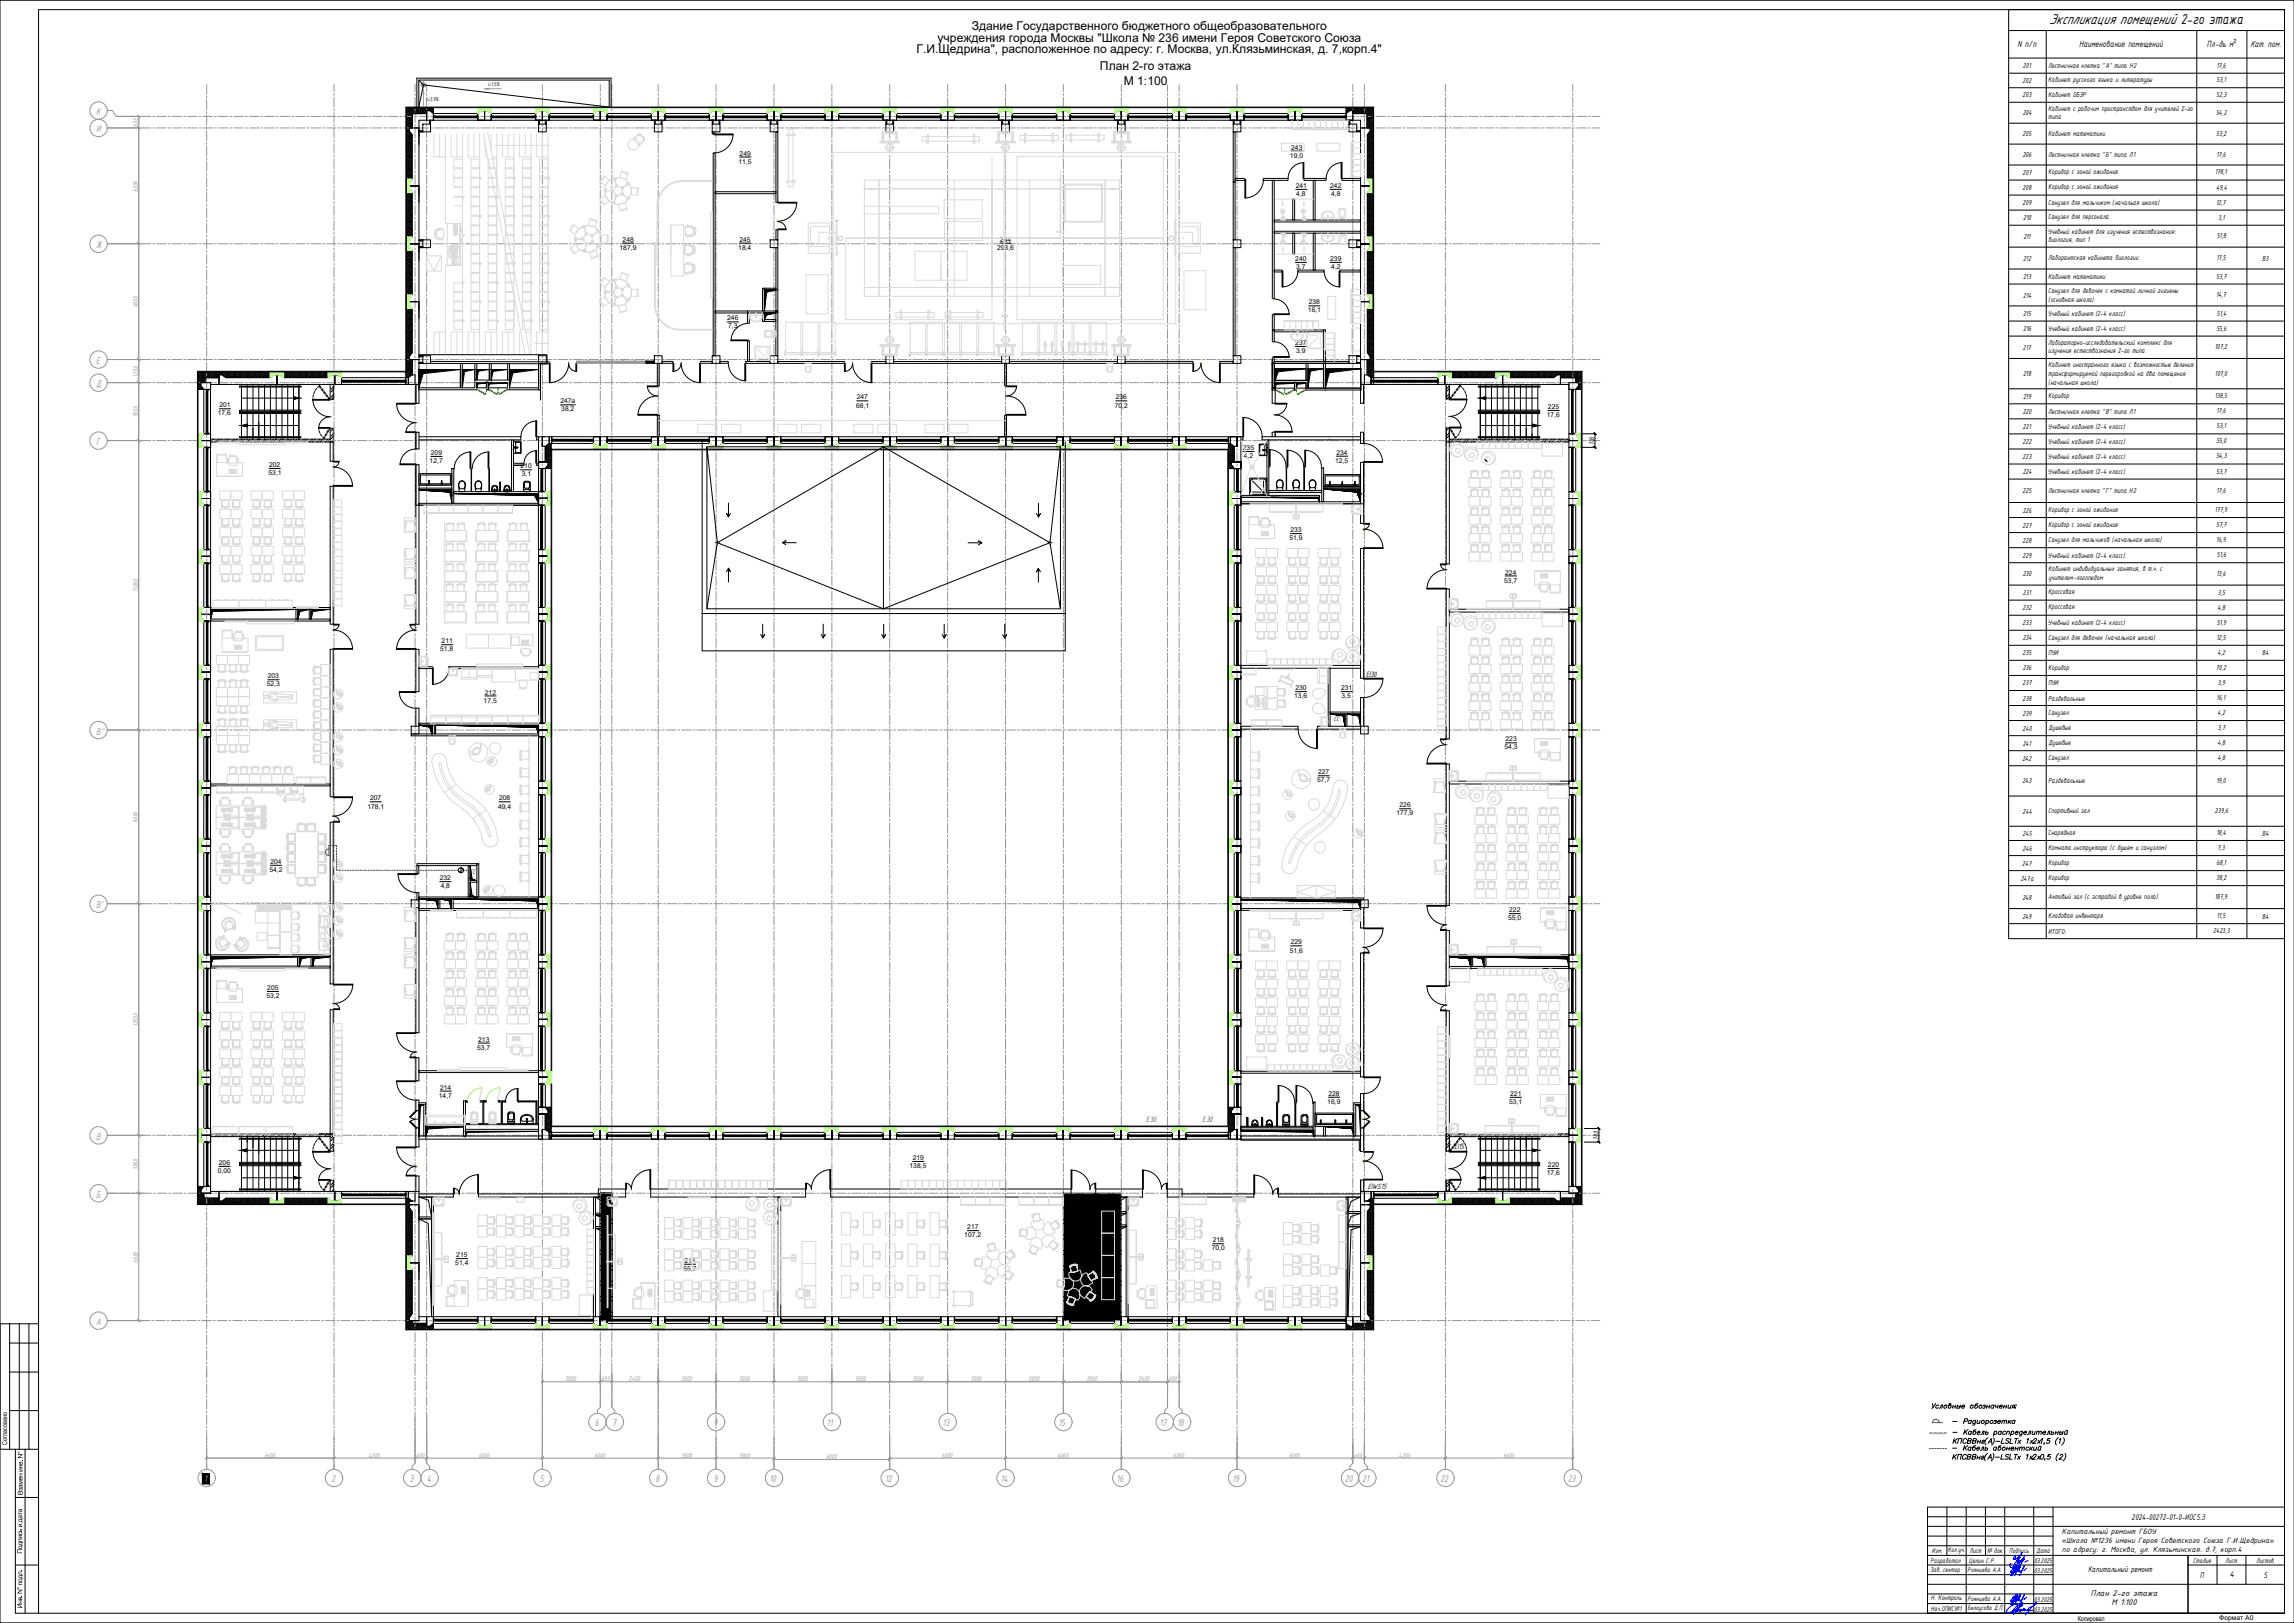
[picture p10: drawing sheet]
<svg xmlns="http://www.w3.org/2000/svg" width="1189mm" height="841mm" viewBox="0 0 1189 841" stroke-linecap="round" stroke-linejoin="round" font-family="sans-serif">
<defs><g id="words">
<text font-size="8.1" x="1062" y="13">Экспликация помещений 2-го этажа</text>
<g font-size="6.3">
<text x="504" y="16">Здание Государственного бюджетного общеобразовательного</text>
<text x="486" y="22">учреждения города Москвы &quot;Школа № 236 имени Героя Советского Союза</text>
<text x="475" y="27">Г.И.Щедрина&quot;, расположенное по адресу: г. Москва, ул.Клязьминская, д. 7,корп.4&quot;</text>
<text x="570" y="36">План 2-го этажа</text>
<text x="582" y="44">М 1:100</text>
</g>
<text font-size="5.7" x="1000" y="731">Условные обозначения:</text>
<g font-size="5.4" fill="#939598">
<text x="50" y="60">К</text>
<text x="50" y="69">И</text>
<text x="50" y="129">Ж</text>
<text x="50" y="189">Е</text>
<text x="50" y="201">Д</text>
<text x="50" y="231">Г</text>
<text x="50" y="381">В&quot;</text>
<text x="50" y="471">В'</text>
<text x="50" y="591">В</text>
<text x="50" y="621">Б</text>
<text x="50" y="687">А</text>
<text x="308" y="739">6</text>
<text x="317" y="739">7</text>
<text x="370" y="739">9</text>
<text x="429" y="739">11</text>
<text x="489" y="739">13</text>
<text x="549" y="739">15</text>
<text x="601" y="739">17</text>
<text x="610" y="739">18</text>
<text x="106" y="768">1</text>
<text x="172" y="768">2</text>
<text x="212" y="768">3</text>
<text x="221" y="768">4</text>
<text x="280" y="768">5</text>
<text x="340" y="768">8</text>
<text x="370" y="768">9</text>
<text x="399" y="768">10</text>
<text x="459" y="768">12</text>
<text x="519" y="768">14</text>
<text x="579" y="768">16</text>
<text x="639" y="768">19</text>
<text x="697" y="768">20</text>
<text x="706" y="768">21</text>
<text x="746" y="768">22</text>
<text x="812" y="768">23</text>
</g>
<g font-size="5">
<text x="1046" y="25">N п/п</text>
<text x="1078" y="24">Наименование помещений</text>
<text x="1144" y="25">Пл-дь м²</text>
<text x="1166" y="25">Кат. пом.</text>
</g>
<g font-size="4.7">
<text x="1105" y="787">2024-00272-01-0-ИОС5.3</text>
<text x="1082" y="815">Капитальный ремонт</text>
<text x="1140" y="817">П</text>
<text x="1155" y="817">4</text>
<text x="1173" y="817">5</text>
<text x="1084" y="827">План 2-го этажа</text>
<text x="1094" y="832">М 1:100</text>
</g>
<g font-size="4.3">
<text x="708" y="351">EI30</text>
<text x="754" y="595">EI15</text>
<text x="709" y="616">EIWS15</text>
<text x="1069" y="795">Капитальный ремонт ГБОУ</text>
<text x="1068" y="800">«Школа №1236 имени Героя Советского Союза Г.И.Щедрина»</text>
<text x="1069" y="804">по адресу: г. Москва, ул. Клязьминская. д.7, корп.4</text>
</g>
<g font-size="4.3" fill="#f00">
<text x="594" y="581">Е30</text>
<text x="623" y="581">Е30</text>
</g>
<g font-size="4">
<text x="1048" y="35">201</text>
<text x="1062" y="35">Лестничная клетка &quot;А&quot; типа Н2</text>
<text x="1149" y="35">17,6</text>
<text x="1048" y="43">202</text>
<text x="1062" y="43">Кабинет русского языка и литературы</text>
<text x="1149" y="43">53,1</text>
<text x="1048" y="51">203</text>
<text x="1062" y="51">Кабинет ОБЗР</text>
<text x="1149" y="50">52,3</text>
<text x="1048" y="60">204</text>
<text x="1062" y="58">Кабинет с рабочим пространством для учителей 2-го</text>
<text x="1148" y="59">54,2</text>
<text x="1062" y="62">типа</text>
<text x="1048" y="71">205</text>
<text x="1062" y="71">Кабинет математики</text>
<text x="1149" y="70">53,2</text>
<text x="1048" y="81">206</text>
<text x="1062" y="81">Лестничная клетка &quot;Б&quot; типа Л1</text>
<text x="1149" y="81">17,6</text>
<text x="1048" y="91">207</text>
<text x="1062" y="90">Коридор с зоной ожидания</text>
<text x="1148" y="90">178,1</text>
<text x="1048" y="99">208</text>
<text x="1062" y="98">Коридор с зоной ожидания</text>
<text x="1148" y="98">49,4</text>
<text x="1048" y="106">209</text>
<text x="1061" y="106">Санузел для мальчиком (начальая школа)</text>
<text x="1149" y="106">12,7</text>
<text x="1061" y="114">Санузел для персонала</text>
<text x="1150" y="114">3,1</text>
<text x="1048" y="114">210</text>
<text x="1049" y="124">211</text>
<text x="1061" y="121">Учебный кабинет для изучения естествознания:</text>
<text x="1061" y="126">биология, тип 1</text>
<text x="1149" y="123">51,8</text>
<text x="1048" y="135">212</text>
<text x="1062" y="135">Лаборантская кабинета биологии</text>
<text x="1149" y="135">17,5</text>
<text x="1172" y="135">В3</text>
<text x="1048" y="145">213</text>
<text x="1062" y="145">Кабинет математики</text>
<text x="1149" y="144">53,7</text>
<text x="1048" y="154">214</text>
<text x="1061" y="152">Санузел для девочек с комнатой личной гигиены</text>
<text x="1148" y="154">14,7</text>
<text x="1061" y="156">(основная школа)</text>
<text x="1048" y="164">215</text>
<text x="1061" y="164">Учебный кабинет (2-4 класс)</text>
<text x="1149" y="163">51,4</text>
<text x="1048" y="172">216</text>
<text x="1061" y="172">Учебный кабинет (2-4 класс)</text>
<text x="1149" y="171">55,6</text>
<text x="1062" y="179">Лабораторно-исследовательский комплекс для</text>
<text x="1048" y="181">217</text>
<text x="1061" y="183">изучения естествознания 2-го типа</text>
<text x="1148" y="181">107,2</text>
<text x="1062" y="190">Кабинет иностранного языка с возможностью деления</text>
<text x="1048" y="195">218</text>
<text x="1062" y="195">трансформируемой перегородкой на два помещения</text>
<text x="1148" y="195">107,0</text>
<text x="1061" y="199">(начальная школа)</text>
<text x="1048" y="207">219</text>
<text x="1062" y="206">Коридор</text>
<text x="1148" y="206">138,5</text>
<text x="1048" y="214">220</text>
<text x="1062" y="214">Лестничная клетка &quot;В&quot; типа Л1</text>
<text x="1149" y="214">17,6</text>
<text x="1149" y="222">53,1</text>
<text x="1048" y="222">221</text>
<text x="1061" y="222">Учебный кабинет (2-4 класс)</text>
<text x="1048" y="230">222</text>
<text x="1061" y="230">Учебный кабинет (2-4 класс)</text>
<text x="1149" y="230">55,0</text>
<text x="1048" y="238">223</text>
<text x="1061" y="238">Учебный кабинет (2-4 класс)</text>
<text x="1148" y="238">54,3</text>
<text x="1048" y="246">224</text>
<text x="1061" y="246">Учебный кабинет (2-4 класс)</text>
<text x="1149" y="245">53,7</text>
<text x="1048" y="256">225</text>
<text x="1062" y="256">Лестничная клетка &quot;Г&quot; типа Н2</text>
<text x="1149" y="255">17,6</text>
<text x="1048" y="266">226</text>
<text x="1062" y="265">Коридор с зоной ожидания</text>
<text x="1148" y="265">177,9</text>
<text x="1048" y="273">227</text>
<text x="1062" y="273">Коридор с зоной ожидания</text>
<text x="1149" y="273">57,7</text>
<text x="1048" y="281">228</text>
<text x="1061" y="281">Санузел для мальчиков (начальная школа)</text>
<text x="1149" y="281">16,9</text>
<text x="1048" y="289">229</text>
<text x="1061" y="289">Учебный кабинет (2-4 класс)</text>
<text x="1149" y="289">51,6</text>
<text x="1048" y="299">230</text>
<text x="1062" y="296">Кабинет индивидуальных занятия, в т.ч. с</text>
<text x="1149" y="298">13,6</text>
<text x="1062" y="300">учителем-логопедом</text>
<text x="1048" y="308">231</text>
<text x="1062" y="308">Кроссовая</text>
<text x="1149" y="308">3,5</text>
<text x="1048" y="316">232</text>
<text x="1062" y="316">Кроссовая</text>
<text x="1149" y="316">4,8</text>
<text x="1048" y="324">233</text>
<text x="1061" y="324">Учебный кабинет (2-4 класс)</text>
<text x="1149" y="324">51,9</text>
<text x="1048" y="332">234</text>
<text x="1061" y="332">Санузел для девочек (начальная школа)</text>
<text x="1149" y="332">12,5</text>
<text x="1048" y="340">235</text>
<text x="1062" y="340">ПУИ</text>
<text x="1149" y="339">4,2</text>
<text x="1172" y="340">В4</text>
<text x="1048" y="347">236</text>
<text x="1062" y="347">Коридор</text>
<text x="1148" y="347">70,2</text>
<text x="1048" y="355">237</text>
<text x="1062" y="355">ПУИ</text>
<text x="1149" y="355">3,9</text>
<text x="1048" y="363">238</text>
<text x="1062" y="363">Раздевальные</text>
<text x="1149" y="363">16,1</text>
<text x="1048" y="371">239</text>
<text x="1061" y="370">Санузел</text>
<text x="1149" y="371">4,2</text>
<text x="1048" y="379">240</text>
<text x="1062" y="378">Душевые</text>
<text x="1149" y="378">3,7</text>
<text x="1048" y="386">241</text>
<text x="1062" y="386">Душевые</text>
<text x="1149" y="386">4,8</text>
<text x="1048" y="394">242</text>
<text x="1061" y="394">Санузел</text>
<text x="1149" y="394">4,8</text>
<text x="1048" y="406">243</text>
<text x="1062" y="406">Раздевальные</text>
<text x="1149" y="406">19,0</text>
<text x="1048" y="422">244</text>
<text x="1061" y="421">Спортивный зал</text>
<text x="1148" y="421">239,6</text>
<text x="1048" y="433">245</text>
<text x="1061" y="433">Снарядная</text>
<text x="1149" y="433">18,4</text>
<text x="1172" y="433">В4</text>
<text x="1048" y="441">246</text>
<text x="1062" y="440">Комната инструктора (с душем и санузлом)</text>
<text x="1149" y="440">7,3</text>
<text x="1048" y="449">247</text>
<text x="1062" y="448">Коридор</text>
<text x="1149" y="448">68,1</text>
<text x="1062" y="456">Коридор</text>
<text x="1047" y="456">247а</text>
<text x="1149" y="456">38,2</text>
<text x="1048" y="466">248</text>
<text x="1062" y="466">Актовый зал (с эстрадой в уровне пола)</text>
<text x="1148" y="466">187,9</text>
<text x="1048" y="476">249</text>
<text x="1062" y="476">Кладовая инвентаря</text>
<text x="1149" y="476">11,5</text>
<text x="1172" y="476">В4</text>
<text x="1062" y="484">ИТОГО:</text>
<text x="1147" y="484">2423,3</text>
</g>
<g font-size="3.9" fill="#989898">
<text x="72" y="66" transform="rotate(-90 72 66)">600</text>
<text x="72" y="99" transform="rotate(-90 72 99)">6000</text>
<text x="72" y="159" transform="rotate(-90 72 159)">6000</text>
<text x="72" y="195" transform="rotate(-90 72 195)">1200</text>
<text x="72" y="216" transform="rotate(-90 72 216)">3000</text>
<text x="72" y="307" transform="rotate(-90 72 307)">15000</text>
<text x="72" y="426" transform="rotate(-90 72 426)">9000</text>
<text x="72" y="532" transform="rotate(-90 72 532)">12000</text>
<text x="72" y="606" transform="rotate(-90 72 606)">3000</text>
<text x="72" y="654" transform="rotate(-90 72 654)">6600</text>
<text x="293" y="716">3000</text>
<text x="312" y="716">600</text>
<text x="326" y="716">2400</text>
<text x="353" y="716">3000</text>
<text x="383" y="716">3000</text>
<text x="413" y="716">3000</text>
<text x="443" y="716">3000</text>
<text x="473" y="716">3000</text>
<text x="503" y="716">3000</text>
<text x="533" y="716">3000</text>
<text x="563" y="716">3000</text>
<text x="590" y="716">2400</text>
<text x="606" y="716">600</text>
<text x="137" y="755">6600</text>
<text x="191" y="755">4200</text>
<text x="216" y="755">600</text>
<text x="248" y="755">6000</text>
<text x="308" y="755">6000</text>
<text x="353" y="755">3000</text>
<text x="383" y="755">3000</text>
<text x="488" y="755">6000</text>
<text x="548" y="755">6000</text>
<text x="608" y="755">6000</text>
<text x="668" y="755">6000</text>
<text x="702" y="755">600</text>
<text x="725" y="755">4200</text>
<text x="779" y="755">6600</text>
<text x="428" y="756">6000</text>
</g>
<g font-size="3.9">
<text x="826" y="231" transform="rotate(-90 826 231)">700</text>
<text x="828" y="591" transform="rotate(-90 828 591)">700</text>
<text x="1000" y="810">Разработал</text>
<text x="1001" y="805">Изм.</text>
<text x="1009" y="804">Колуч.</text>
<text x="1014" y="804">.</text>
<text x="1020" y="810">Целин С.Р.</text>
<text x="1021" y="805">Лист</text>
<text x="1030" y="805">№ док.</text>
<text x="1041" y="805">Подпись</text>
<text x="1055" y="805">Дата</text>
<text x="1137" y="810">Стадия</text>
<text x="1153" y="810">Лист</text>
<text x="1169" y="810">Листов</text>
<text x="1000" y="814">Зав. сектор</text>
<text x="1054" y="810">03.2025</text>
<text x="1054" y="815">03.2025</text>
<text x="1001" y="829">Н. Контроль</text>
<text x="1054" y="830">03.2025</text>
<text x="1001" y="835">Нач.ОПИС№1</text>
<text x="1054" y="835">03.2025</text>
</g>
<g font-size="3.7">
<text x="1020" y="814">Роянцева А.А.</text>
<text x="1020" y="829">Роянцева А.А.</text>
<text x="1020" y="834">Белоусова Д.П.</text>
</g>
<g font-size="3.6">
<text x="691" y="374">СС</text>
<text x="244" y="453">СС</text>
</g>
<g font-size="3.5">
<text x="669" y="77">243</text>
<text x="383" y="81">249</text>
<text x="669" y="82">19,0</text>
<text x="383" y="85">11,5</text>
<text x="672" y="97">241</text>
<text x="672" y="102">4,8</text>
<text x="689" y="97">242</text>
<text x="690" y="102">4,8</text>
<text x="323" y="125">248</text>
<text x="383" y="125">245</text>
<text x="518" y="125">244</text>
<text x="321" y="129">187,9</text>
<text x="383" y="129">18,4</text>
<text x="517" y="129">293,6</text>
<text x="671" y="135">240</text>
<text x="689" y="135">239</text>
<text x="672" y="139">3,7</text>
<text x="690" y="139">4,2</text>
<text x="678" y="162">16,1</text>
<text x="678" y="158">238</text>
<text x="377" y="166">246</text>
<text x="377" y="170">7,3</text>
<text x="671" y="179">237</text>
<text x="672" y="183">3,9</text>
<text x="290" y="209">247а</text>
<text x="444" y="207">247</text>
<text x="578" y="207">236</text>
<text x="113" y="215">17,6</text>
<text x="114" y="211">201</text>
<text x="291" y="213">38,2</text>
<text x="444" y="211">68,1</text>
<text x="578" y="211">70,2</text>
<text x="802" y="212">225</text>
<text x="802" y="216">17,6</text>
<text x="644" y="233">235</text>
<text x="223" y="240">12,7</text>
<text x="223" y="236">209</text>
<text x="645" y="237">4,2</text>
<text x="692" y="240">12,5</text>
<text x="693" y="236">234</text>
<text x="139" y="242">202</text>
<text x="270" y="243">210</text>
<text x="139" y="246">53,1</text>
<text x="270" y="247">3,1</text>
<text x="669" y="276">233</text>
<text x="668" y="280">51,9</text>
<text x="780" y="298">224</text>
<text x="780" y="302">53,7</text>
<text x="229" y="333">211</text>
<text x="228" y="338">51,8</text>
<text x="139" y="352">203</text>
<text x="138" y="356">52,3</text>
<text x="251" y="360">212</text>
<text x="671" y="358">230</text>
<text x="695" y="358">231</text>
<text x="251" y="364">17,5</text>
<text x="671" y="362">13,6</text>
<text x="695" y="362">3,5</text>
<text x="780" y="388">54,3</text>
<text x="780" y="384">223</text>
<text x="683" y="401">227</text>
<text x="683" y="405">57,7</text>
<text x="190" y="419">178,1</text>
<text x="192" y="415">207</text>
<text x="258" y="419">49,4</text>
<text x="259" y="415">208</text>
<text x="725" y="418">226</text>
<text x="724" y="423">177,9</text>
<text x="140" y="448">204</text>
<text x="140" y="452">54,2</text>
<text x="228" y="456">232</text>
<text x="228" y="460">4,8</text>
<text x="782" y="473">222</text>
<text x="782" y="477">55,0</text>
<text x="669" y="489">229</text>
<text x="668" y="494">51,6</text>
<text x="139" y="513">205</text>
<text x="138" y="517">53,2</text>
<text x="248" y="540">213</text>
<text x="247" y="544">53,7</text>
<text x="227" y="569">14,7</text>
<text x="228" y="565">214</text>
<text x="688" y="568">228</text>
<text x="783" y="568">221</text>
<text x="688" y="572">16,9</text>
<text x="782" y="572">53,1</text>
<text x="113" y="604">206</text>
<text x="471" y="605">138,5</text>
<text x="473" y="601">219</text>
<text x="802" y="605">220</text>
<text x="113" y="608">0,00</text>
<text x="802" y="609">17,6</text>
<text x="500" y="641">107,2</text>
<text x="501" y="637">217</text>
<text x="628" y="648">70,0</text>
<text x="628" y="644">218</text>
<text x="236" y="651">215</text>
<text x="236" y="656">51,4</text>
<text x="354" y="659">55,7</text>
<text x="355" y="654">216</text>
<text x="4" y="749" transform="rotate(-90 4 749)">Согласовано</text>
<text x="12" y="775" transform="rotate(-90 12 775)">Взамен инв</text>
<text x="11" y="805" transform="rotate(-90 11 805)">Подпись и дата</text>
<text x="11" y="814" transform="rotate(-90 11 814)">.</text>
<text x="11" y="822" transform="rotate(-90 11 822)">подл</text>
<text x="11" y="833" transform="rotate(-90 11 833)">Инв . N°</text>
<text x="1077" y="840">Копировал</text>
<text x="1150" y="839">Формат А0</text>
</g>
<g font-size="3.1">
<text x="253" y="45">i=1,5%</text>
<text x="221" y="52">i=3,9%</text>
</g>
</g></defs>
<!-- layer: 0 -->
<g fill="none" stroke="#000" stroke-width=".52">
<path d="M1041 5h143v481h-143zM1041 16h143M1060 16v470M1138 16v470M1164 16v470M1041 30h143M1041 38h143M210 55h502v137h108v432h-108v65h-502v-65h-108v-432h108zM211 56h501v137h108v431h-108v65h-501v-65h-108v-431h108zM211 59l1 1M211 57l3 3M211 56l3 3"/>
<path d="M211 56l3 3 3-3M213 56l-2 2 3 3M213 56l3 3M214 59l-3 4M214 56l-3 3M214 56l3 3 3-3M215 56l-4 4 3 3M215 56l3 3 3-3 2 1M216 55v-14h101v14M216 56l-4 4M217 56l3 3M217 41h99v14l-97-11-2 11z"/>
<path d="M217 41l2 3M218 56l3 3v-1M218 56l-3 3-3-3-1 1M218 56l3 3M220 56l2 1M221 58l-2-2-3 3M221 57l-1 2M221 59h-7v7l-3-3 3-3M221 57h2M221 57v5M221 57l2-1 2 2M222 56l-3 3-3-3-5 5"/>
<path d="M222 56l2 3M223 57l2 2M224 56l-2 1M224 56l1 1-2 1M225 56l-2 1M225 57l-1 1M225 55v7M251 57v5M278 59l2-2h3l2 2v3h-7zM281 57v5M308 59l2-2h3l2 2v3h-7zM311 57v5"/>
<path d="M338 59l2-2h3l2 2v3h-7zM341 57v5M368 59l2-2h3l2 2v3h-7zM371 57v5M398 59l2-2h3l2 2v3h-7zM401 57v5M428 59l2-2h3l2 2v3h-7zM431 57v5M458 59l2-2h3l2 2v3h-7zM461 57v5M488 59l2-2h3l2 2v3h-7zM491 57v5"/>
<path d="M518 59l2-2h3l2 2v3h-7zM521 57v5M548 59l2-2h3l2 2v3h-7zM551 57v5M578 59l2-2h3l2 2v3h-7zM581 57v5M608 59l2-2h3l2 2v3h-7zM611 57v5M638 59l2-2h3l2 2v3h-7zM641 57v5M668 59l2-2h3l2 2v3h-7zM671 57v5"/>
<path d="M698 58v1M698 57v1M698 56l1 2M698 55v7h7v147h2v-10M698 56h.1M698 56l2 1M699 56l-1 1M699 56l1 1M700 56l-2 2M700 57h1v5M700 57l-2 2M700 56l3 3 3-3"/>
<path d="M700 56l-2 3M701 56l3 3M701 58l1 1M701 56l-1 1M702 56l3 3 3-3M702 56l-1 1M702 56l4 3M703 56l-2 2M703 56l3 3 3-3M704 59l3-3 5 4M704 56l-3 3h7v7M704 56l3 3"/>
<path d="M705 56l-3 3M705 56l3 3 3-3M706 56l6 5M708 56l4 4M708 59l4 3M709 56l-4 3M709 56l3 3M710 56l2 2M711 56h1M712 57l-4 3M712 58l-4 3M712 59l-4 3"/>
<path d="M712 60l-4 3M712 56l-4 3M712 57l-2-1-3 3M1041 45h143M1041 53h143M211 61l3 3M211 68l3 3M211 62l3 3M211 79l3 3M211 78l3 3M211 74l3 3M211 71l3 3"/>
<path d="M211 70l3 3M211 64l2 2M212 60l-1 2 3 3M212 60l2 2M212 68l-1 2 3 3M213 69l-2 2M213 69l-2 3M213 70l-2 2 3 3M214 70l-3 3 3 3M214 71l-3 3M214 72l-3 3 3 3M214 73l-3 3 3 3"/>
<path d="M214 74l-3 3 3 3M214 75l-3 3M214 76l-3 3 3 3M214 77l-3 3M214 77l-3 3 3 3M214 78l-3 3M214 79l-3 3 3 3M214 70v23M214 64l-3 3 3 3M214 63l-3 3 1 1-1 2 3 3M214 62l-3 3 1 2M214 65l-3 3"/>
<path d="M214 66h-1M214 61l-3 3M217 68h2h-2zM217 66h-5v2l2 2M217 68h2M219 64h4v4h-4zM223 62v2zM223 62v2M225 62h-8v147h-1M225 61h23v-1h-1v1h-22v-1v1h23v-1h-23v2h23v-3h-23v3M255 61h23v-1h-1v1h-22v-1v1h23v-1h-23v2h23v-3h-23v3v-3l-2-2h-3l-2 2v3h7M279 64h4v4h-4z"/>
<path d="M279 62h1v2h-1zM283 62v2zM285 61h23v-1h-1v1h-22v-1v1h23v-1h-23v2h23v-3h-23v3M315 61h23v-1h-1v1h-22v-1v1h23v-1h-23v2h23v-3h-23v3M339 64h4v4h-4zM339 62h1v2h-1zM343 62v2zM345 61h23v-1h-1v1h-22v-1v1h23v-1h-23v2h23v-3h-23v3M369 64h4v4h-4zM369 68h1v1h-1zM369 62h1v2h-1zM370 79h1v105h-1z"/>
<path d="M370 69h10v1h-10zM373 62v2zM375 61h23v-1h-1v1h-22v-1v1h23v-1h-23v2h23v-3h-23v3M380 69a10 10 0 0 1-10 10M399 64h4v4h-4zM399 62h1v2h-1zM402 68h1v37h-1zM403 62v2zM405 61h23v-1h-1v1h-22v-1v1h23v-1h-23v2h23v-3h-23v3M435 61h23v-1h-1v1h-22v-1v1h23v-1h-23v2h23v-3h-23v3M459 64h4v4h-4zM459 62h1v2h-1z"/>
<path d="M463 62v2zM465 61h23v-1h-1v1h-22v-1v1h23v-1h-23v2h23v-3h-23v3M495 61h23v-1h-1v1h-22v-1v1h23v-1h-23v2h23v-3h-23v3M519 64h4v4h-4zM519 62h1v2h-1zM523 62v2zM525 61h23v-1h-1v1h-22v-1v1h23v-1h-23v2h23v-3h-23v3M555 61h23v-1h-1v1h-22v-1v1h23v-1h-23v2h23v-3h-23v3M579 64h4v4h-4zM579 62h1v2h-1zM583 62v2zM585 61h23v-1h-1v1h-22v-1v1h23v-1h-23v2h23v-3h-23v3"/>
<path d="M615 61h23v-1h-1v1h-22v-1v1h23v-1h-23v2h23v-3h-23v3M639 64h4v4h-4zM639 68h1v26h-1zM639 62h1v2h-1zM643 62v2zM645 61h22h1v-1h-1v1h-22v-1v1h23v-1h-23v2h23v-3h-23v3M669 78h6M675 61h22h1v-1h-1v1h-22v-1v1h23v-1h-23v2h23v-3h-23v3M699 64h4v4h-4zM699 62h1v2h-1zM703 68h2h-2zM703 68h2"/>
<path d="M705 66h5v2M708 65l1 1M708 65l4 3M708 64l4 3M708 63l4 3M708 62l4 3M708 61l4 3M708 60l4 3M709 77l3 3M709 75l3 3M709 74l3 3M709 72l3 3"/>
<path d="M709 70l3 3M709 69l3 3M709 69l3 2M710 68l2 2M710 68l2 1M710 67l2 2M710 68l-1 2v23l1 2v3l-1 2v23l1 2v3l-1 2v23M712 65l-2 2M712 66l-2 2M712 61l-4 3M712 62l-4 3M712 71l-3 3"/>
<path d="M712 72l-3 3 3 3M712 76l-3 3 3 3M712 63l-4 3M712 64l-3 2M712 64l-2 2M712 67l-3 3M712 68l-3 3 3 3M712 69l-3 3M712 70l-3 3 3 3M712 73l-3 3M712 73l-3 3 3 3M712 74l-3 3"/>
<path d="M712 75l-3 3 3 3M712 77l-3 3 3 3M712 78l-3 3 3 3M712 79l-3 3 3 3M712 80l-3 3 3 3M1041 64h143M1041 75h143M211 92v1M211 90l2 3M211 88l3 3M211 87l3 3M211 85l3 3"/>
<path d="M211 83l3 3M211 81l3 3M211 100l3 3M211 100l3 2M212 96h5M213 100l-2 2 3 3M213 100h1M214 85l-3 3 3 3M214 86l-3 3M214 88l-3 3 1 2M214 90l-3 3M214 92l-1 1"/>
<path d="M214 93h.1M214 80l-3 3M214 81l-3 3 3 3M214 82l-3 3M214 83l-3 3 3 3M214 84l-3 3M214 86l-3 3 3 3M214 87l-3 3M214 89l-3 3M214 91l-2 2M214 100l-3 3M214 93l-2 2v3l2 2v23"/>
<path d="M371 99h31v1h-31zM383 81h6M639 94h1v30h-1zM640 92h5v1h-5zM645 93h1v10h-1zM655 92h13v1h-13zM655 93a10 10 0 0 1-10 10M659 93h1v62h-1zM672 98h5M675 84h1v8h-1zM676 84a8 8 0 0 0-8 8M676 92h11v1h-11z"/>
<path d="M681 93h1v21h-1zM689 98h6M695 84v8zM695 92h10v1h-10zM696 84a8 8 0 0 0-9 8M705 96h5M709 100l3 3M709 100v1l3 3M710 100l2 2M711 100l-2 2 3 3M711 100h1M712 81l-3 3 3 3"/>
<path d="M712 82l-3 3 3 3M712 83l-3 3 3 3M712 84l-3 3 3 3M712 85l-3 3 3 3M712 86l-3 3 3 3M712 87l-3 3 3 3M712 88l-3 3 2 2M712 89l-3 3 1 1M712 90l-3 3M712 91l-2 2M712 92l-1 1M1041 86h143"/>
<path d="M1041 93h143M211 101l1-1 2 1M211 120l3 3M211 118l3 3M211 117l3 3M211 116l3 3M211 114l3 3M211 113l3 3M211 112l3 3M211 110l3 3M211 109l3 3M211 108l3 3"/>
<path d="M211 106l3 3M211 105l3 3M211 103l3 3M211 101l3 3M214 101l-3 3 3 3M214 102l-3 3M214 103l-3 3 3 3M214 105l-3 3M214 106l-3 3M214 109l-3 3M214 111l-3 3M214 113l-3 3"/>
<path d="M214 114l-3 3M214 118l-3 3M214 119l-3 3M214 104l-3 3M214 104l-3 3 3 3M214 107l-3 3M214 108l-3 3 3 3M214 110l-3 3M214 112l-3 3 3 2M214 113l-3 2 3 3M214 115l-3 3M214 116l-3 3 3 3"/>
<path d="M214 117l-3 3M214 120l-3 3M402 119h1v5h-1zM403 119h4h-4zM403 105h10h-10zM403 115a4 4 0 0 1 4 4M413 105a10 10 0 0 1-10 10M433 114h1M660 120h45v1h-45zM660 114h45v1h-45zM670 103h1v11h-1zM709 119l3 3"/>
<path d="M709 118l3 3M709 116l3 3M709 114l3 3M709 112l3 3M709 110l3 3M709 107l3 3M709 103l3 3M712 118l-3 3 1 2M712 114l-3 3 3 3M712 101l-2-1-1 2 3 2M712 100l-3 3M712 101l-3 3 3 3"/>
<path d="M712 102l-3 3 3 3M712 103l-3 3 3 3M712 104l-3 3M712 105l-3 3 3 3M712 106l-3 3 3 3M712 107l-3 3 3 3M712 108l-3 3M712 108l-3 3 3 3M712 109l-3 3M712 110l-3 3 3 3M712 111l-3 3M712 112l-3 3 3 3"/>
<path d="M712 113l-3 3M712 115l-3 3M712 116l-3 3 3 3M712 117l-3 3M712 117l-3 3 2 3M712 119l-3 3v1M1041 101h143M1041 109h143M1041 117h143M211 131l1-1 2 2M211 140l3 3M211 138l3 3"/>
<path d="M211 136l3 3M211 134l3 3M211 132l3 3M211 131l3 3M211 122l1 1M211 121l2 2M211 130l3 3M211 130h.1M212 126h5M214 131l-2-1-1 2 3 3M214 130l-3 3M214 130l-3 3 3 3"/>
<path d="M214 131l-3 3M214 132l-3 3 3 3M214 133l-3 3M214 134l-3 3 3 3M214 135l-3 3M214 136l-3 3 3 3M214 137l-3 3M214 138l-3 3 3 3M214 139l-3 3M214 139l-3 3 3 3M214 121l-3 2M214 121l-2 2"/>
<path d="M214 122l-1 1M214 123l-2 2v3l2 2v23l-2 2v3l2 2v23l-2 2v1h5M217 128h2h-2zM217 124h2v1h-2zM217 128h2M217 125h2M217 124h2M219 124h4v4h-4zM323 126h6M383 126h6M399 124h4v4h-4zM402 128h1v33h-1z"/>
<path d="M518 126h6M639 124h4v4h-4zM639 128h1v56h-1zM660 140h4v1h-4zM670 121h1v11h-1zM671 136h6M673 140h13v1h-13zM681 121h1v19h-1zM689 136h6M694 140h11v1h-11zM699 124h4v4h-4zM703 128h2h-2z"/>
<path d="M703 124h2v1h-2zM705 126h5M709 130l3 2M709 130l3 3M712 122l-1 1M712 138l-3 3 3 3M712 140l-3 3 3 3M712 133l-3 3 3 3M712 131l-2-1-1 1 3 3M712 131l-1-1-2 2 3 3M712 130l-3 3 3 3M712 131l-3 3 3 3"/>
<path d="M712 132l-3 3 3 3M712 134l-3 3 3 3M712 135l-3 3 3 3M712 136l-3 3 3 3M712 137l-3 3 3 3M712 139l-3 3 3 3M712 120l-3 3M712 121l-2 2M1041 128h143M1041 139h143M211 152v1M211 151l1 2"/>
<path d="M211 150l2 3M211 149l3 3M211 147l3 3M211 145l3 3M211 143l3 3M211 141l3 3M211 160l3 2M211 160h.1M212 160l2 2M212 160l-1 1M212 156h5M213 160l1 1"/>
<path d="M213 160l-2 2M214 140l-3 3M214 141l-3 3 3 3M214 142l-3 3M214 143l-3 3 3 3M214 144l-3 3M214 145l-3 3 3 3M214 146l-3 3M214 147l-3 3 3 3M214 148l-3 3M214 149l-3 3M214 150l-3 3"/>
<path d="M214 151l-2 2M214 152l-1 1M395 149h1v12h-1zM396 149h6v1h-6zM402 150l-5 1-1 10M660 155a8 8 0 0 1 8 8M664 140h1v9h-1zM673 140a8 8 0 0 1-9 9M678 158h6M686 140a8 8 0 0 0 8 9M694 140v9zM705 156h5"/>
<path d="M709 160l3 3M709 160v23l1 2v1h-5M709 153l1 2v3l-1 2M709 153h.1M709 149l3 3M709 145l3 4M709 160h.1M709 160l3 2M710 160l-1 1 3 3M710 160l2 1M711 160l-2 2M711 160h1"/>
<path d="M711 160l-2 3 3 3M712 143l-3 3M712 143l-3 3 3 3M712 148l-3 3 2 2M712 147l-3 3 2 3M712 144l-3 3 3 3M712 145l-3 3 3 3M712 141l-3 3 3 3M712 142l-3 3 3 3M712 146l-3 3M712 149l-3 3 1 1M712 150l-3 3"/>
<path d="M712 151l-3 2M712 152l-2 1M712 152l-1 1M1041 147h143M1041 159h143M211 178l3 3M211 176l3 3M211 175l3 3M211 174l3 3M211 173l3 3M211 171l3 3M211 170l3 3"/>
<path d="M211 169l3 3M211 167l3 3M211 166l3 3M211 164l3 3M211 163l3 3M211 162l3 3M211 161l3 3M211 160l3 3M214 164l-3 3M214 160l-3 3M214 161l-3 3M214 162l-3 3 3 3"/>
<path d="M214 163l-3 3M214 165l-3 3M214 165l-3 3 3 3M214 166l-3 3M214 167l-3 3M214 168l-3 3M214 169l-3 3 3 3M214 170l-3 3M214 171l-3 3M214 172l-3 3M214 173l-3 3 3 3M214 174l-3 3"/>
<path d="M214 174l-3 3 3 3M214 175l-3 3M214 176l-3 3 3 3M214 177l-3 3M214 178l-3 3 2 2M214 179l-3 3M214 180l-3 3 1 1M371 161h16v1h-16zM377 167h6M379 176h9v1h-9zM387 177h1v10h-1zM387 162h1v6h-1z"/>
<path d="M387 161h15v1h-15zM388 168a9 9 0 0 0-9 9M395 162h1v5h-1zM396 166h6v1h-6zM402 161h1v23h-1zM402 162l-5 1-1 3M659 163h1v8h-1zM659 171h1v6h-1zM660 163h8h-8zM660 177a8 8 0 0 1 8 8M660 171h26v1h-26zM671 180h6"/>
<path d="M686 171h1v16h-1zM709 172l3 3M709 169l3 3M709 165l3 3M709 162l3 3M712 163l-3 3 3 3M712 164l-3 3 3 3M712 168l-3 3 3 3M712 169l-3 3 3 3M712 173l-3 3 3 3M712 179l-3 3 3 3M712 161l-3 2 3 3"/>
<path d="M712 161l-3 3 3 3M712 162l-3 3M712 165l-3 3 3 3M712 166l-3 3M712 167l-3 3 3 3M712 170l-3 3M712 170l-3 3 3 3M712 171l-3 3 3 3M712 172l-3 3 3 3M712 174l-3 3 3 3M712 175l-3 3 3 3M712 176l-3 3 3 3"/>
<path d="M712 177l-3 3 3 3M712 178l-3 3 3 3M1041 166h143M1041 174h143M103 198l1 1M103 197l1 1M103 199l2 2v1M103 200l2 2M103 196l2 2M103 195l3 3M103 194l3 4M103 193l3 4"/>
<path d="M103 193h.1M103 193l3 3M104 199l-1 1M104 200l-1 1M105 193l-2 2M105 193l3 3 3-3 2 2M106 197l-2 1M106 197l-1 1M106 193l-3 4M107 193l3 3 3-3 1 1M108 193l-5 5M108 193l3 3 4-3 3 3"/>
<path d="M109 199h68M110 193l-3 3-3-3-1 1M110 193l3 3M112 193l-3 3-3-3-3 3M112 193l1 1M113 195l-1 1-3-3-6 6M113 196h-7v2M114 193l-3 3-4-3-4 4M114 193l2 2M115 194l1-1 3 3M115 193l-1 1M116 193l3 3"/>
<path d="M116 195l2-2 3 3M117 196l3-3 3 3M117 193l-2 2M117 193l3 3M119 196l3-3 3 3M119 193l-3 2M119 193l3 3M120 196l3-3 3 3M121 196l3-3 3 3M121 193l-3 3M121 193l3 3M122 196l3-3 3 3"/>
<path d="M123 196l3-3 3 3M124 196l3-3 3 3M124 193l-3 3M125 193l3 3M125 199v1M126 196l3-3 3 3M127 196l3-3 3 3M128 196l3-3 3 3M128 193l-3 3M128 199v1M128 193l3 3M129 196l3-3 3 3"/>
<path d="M130 196l3-3 3 3M131 199v1M131 196l3-3 3 3M132 196l3-3 3 3M133 196l3-3 3 3M134 199v1M137 199v1M140 193l-3 3M140 193h.1M140 196l-3-3-3 3M140 195l-2-2-3 3M140 194l-1-1-3 3"/>
<path d="M140 193l-2 3M140 194l-1 2M140 195l-1 1M140 199v1M143 199v1M144 194v5M146 199v1M147 193h1l3 3M147 195l3-2 3 3M147 195v1M147 195l1 1M147 194l2 2"/>
<path d="M147 193l3 3M148 196l3-3 3 3M149 193l-2 1M149 193l3 3M149 199v1M150 196l3-3 3 3M150 193l-3 3M151 193l3 3M152 196l3-3 3 3M152 199v1M152 193l-3 3M152 193l3 3"/>
<path d="M154 196l3-3 3 3M154 193l-3 3M154 193l3 3M155 199v1M156 196l3-3 3 3M156 193l-3 3M156 193l3 3M157 196l3-3 3 3M158 193l-3 3M158 193l3 3M159 196l3-3 3 3M159 193l-3 3"/>
<path d="M160 193l3 3M161 196l3-3 3 3M161 193l-3 3M161 193l3 3M162 196l3-3 3 3M163 196l3-3 3 3M163 193l-3 3M163 193l3 3M167 193l-3 3M167 193l3 3M170 195l-2-2-3 3M170 194l-2-1-3 3"/>
<path d="M170 193h-1l-3 3M170 194l-2 2M170 195l-1 1M170 196h-23l-2-2h-3l-2 2h-23l-2-2h-2v5M170 196l2-2h3l2 2v3M170 193l-3 3M170 196h.1M171 199v8M173 199v8h-2M174 194v5M178 197h32v1v-1v1h-32v-1h-1v1h33v-1h-33v2h33v-3h-33v3M210 196h2v3h-2z"/>
<path d="M210 195l1 1M210 193l2 2M211 193l2 2M211 191l3 3M211 189l3 3M211 187l3 3M211 185l3 4M211 184l1 1M211 182l2 2M211 180l3 3M212 196v3h5M212 185l-1 1 3 3"/>
<path d="M212 186l-1 1M212 186l2 2M213 186l-2 2 3 3M213 186l1 1M213 186l-2 3M214 181l-3 3M214 182l-3 3 1 1M214 183l-3 3M214 194h1v5M214 194l-2 2M214 187l-3 3 3 3M214 188l-3 3"/>
<path d="M214 189l-3 3 2 2M214 190l-4 3M214 191l-4 3 2 2M214 191l-4 4M214 192l-4 4v-3M214 193l-3 3M214 194h.1M214 186v8M216 199v10M217 191h22v10h-22zM217 188h2M217 188h2h-2z"/>
<path d="M217 184h2v1h-2zM217 184h66l1 5h-4v18M217 185h2M217 184h2M219 184h4v4h-4zM223 187h62v2l-62-1zM239 188h1v13h-1zM240 191h6v10h-6zM246 188h1v9h-1zM247 198h5v3h-5zM247 191h7v6h-7zM252 198h1v4h-1z"/>
<path d="M253 198h10v3h-10zM254 188h1v9h-1zM255 191h8v6h-8zM263 188h1v9h-1zM264 191h15v10h-15zM279 184h4v4h-4zM279 188h1v14h-1zM279 188v13M280 188v13M285 188v10zM295 188a4 4 0 0 0 4 4M295 188a10 10 0 0 1-10 10"/>
<path d="M298 188h1v4h-1zM335 187v1zM335 200h6h-6zM336 188h3h-4h4h-4h4v-1h-4v1M339 187v1zM339 184h4v4h-4zM341 188v12M342 188v12h-1M343 187h6v1h-6zM349 188v4zM349 192a4 4 0 0 0 4-4 10 10 0 0 0 10 10M363 188v10z"/>
<path d="M363 187h6v1h-6zM369 184h4v4h-4zM373 187h4v1h-4zM377 188a9 9 0 0 0 9 9M386 188v9zM386 187h13v1h-13zM399 184h4v4h-4zM403 187h35v1h-35zM438 188v4zM438 192a4 4 0 0 0 4-4 10 10 0 0 0 10 10M451 188h1v10h-1zM452 187h7v1h-7z"/>
<path d="M459 184h4v4h-4zM463 187h56v1h-56zM471 184h1M519 184h4v4h-4zM521 188h1v12h-1zM522 200h5h-5zM523 187h56v1h-56zM579 184h4v4h-4zM583 187h35v1h-35zM618 188h1v4h-1zM618 192a4 4 0 0 0 4-4 10 10 0 0 0 10 10M632 188v10z"/>
<path d="M632 187h7v1h-7zM639 184h4v4h-4zM659 186v23h2M659 185h1v3h-1zM659 188h1v13h-1zM659 188h40M659 188v14M660 185h8h-8zM660 187h27v1h-27zM660 188v13h-1v1M660 198h17v3M660 197h18v4"/>
<path d="M661 199h10v2h-10zM661 191h16v6h-16zM661 199v10M671 198h1v4h-1zM672 199h5v2h-5zM677 188h1v9h-1zM678 191h8v10h-8zM686 188h1v13h-1zM687 187h12v1h-12zM687 191h18v10h-18zM699 184h4v4h-4zM703 184h2v1h-2z"/>
<path d="M703 188h2h-2zM705 199h6M707 199v-5h2l2 2v3M708 186v8l4-3M708 194l1 1M708 193l3 3M708 192l4 3M708 191l4 4M708 190l4 4M708 189l4 3M708 188l4 3M708 187l4 3"/>
<path d="M709 186l3 3M709 186l-1 1M710 195l2-2v3M710 186l2 2M710 184l2 2M710 186l2 1M711 196h1v3h-1zM711 197h33l1 1v-1h-1v1h-33v-1v1h34v-1h-34v2h34v-3h-34v3M712 185l-4 3M712 186l-4 3M712 187l-4 3M712 187l-4 4"/>
<path d="M712 188l-4 3M712 189l-4 3M712 190l-4 3M712 192l-3 3M712 180l-3 3M712 181l-3 3M712 182l-2 2M712 183l-2 2M712 184l-2 1M712 193l-2 2M712 194l-1 2M712 195l-1 1"/>
<path d="M749 194v5M750 199v8h1M751 199v8M752 194l2-1 3 3M752 195l1 1M752 193l3 3M753 196l-1-1 3-2 3 3M753 196l3-3 3 3M753 193l-1 1 2 2M753 193l3 3M755 196l3-3 3 3M756 196l3-3 3 3"/>
<path d="M757 193l-3 3M757 193l3 3M757 200l1 1M757 196l3-3 3 3M758 196l3-3 3 3M759 196l3-3 3 3M760 196l3-3 3 3M761 196l3-3 3 3M762 196l3-3 3 3M763 196l3-3 3 3M764 196l3-3 3 3M765 196l3-3 3 3"/>
<path d="M766 196l3-3 3 3M767 196l3-3 3 3M767 199v1M768 196l3-3 3 3M769 196l3-3 3 3M770 199v1M773 199v1M774 193l-3 3M774 193l1 1M775 196h.1M775 196h-23l-2-2h-3l-2 2v3h68M775 195l-2-2-3 3"/>
<path d="M775 193l-3 3M775 194l-2 2M775 195l-1 1M776 199v1M779 194v5M779 199v1M782 199v1M782 195l1 1M782 193l3 3M782 196l3-3 3 3M783 193h-1M783 193l3 3"/>
<path d="M784 196l-2-2 2-1 3 3M784 196l3-3 3 3M784 193l-2 2M785 193l3 3M785 199v1M786 196l3-3 3 3M786 193l-3 3M786 193l3 3M787 196l3-3 3 3M788 196l3-3 3 3M788 199v1M788 193l-3 3"/>
<path d="M788 193l3 3M790 196l3-3 3 3M790 196l3-3 4 3M791 199v1M791 196l3-3 3 3M792 193l-3 3M792 193l3 3M793 196l3-3 3 3M794 199v1M794 196l3-3 3 3M795 196l3-3 3 3M795 193l-3 3"/>
<path d="M795 193l3 3M797 196l3-3 3 3M797 199v1M798 196l3-3 3 3M799 196l3-3 3 3M799 193l-3 3M799 193l3 3M805 196l3-3 3 3 3-3 6 5M805 196l-3-3-3 3M806 195l-3-2-3 3M806 195l-2-2-3 3M807 194l-2-1-3 3"/>
<path d="M807 194l2-1 3 3M807 194l-2 2h-23l-2-2h-3l-2 2M807 194h2v5M808 194l-2-1-3 3M808 194l-1-1-3 3M809 195l2-2 3 3 3-3 3 2-3 3M809 194l1 2 3-3 3 3M809 196h7M812 196l3-3 5 4-2 2M816 196l3-3 1 1-4 3M816 193l-3 3-3-3-2 1M816 193l4 3"/>
<path d="M816 198h1M816 197l2 1M816 196l4 3M816 196v2M818 198v2l-1 2 3-3M818 198l2 2M818 198h-5v4M819 193l-3 3M820 198l-2 1 2 2-2 1M820 195l-2-2-3 3-4-3-2 2v1l3-3 3 3M820 194l-4 3M820 196l-3 2"/>
<path d="M820 200l-2 2M1041 186h143M102 202h7v-4h-5v2l2 2M103 201v1M103 200l1 2M104 200l-1 2M105 201l-1 1M106 202h-1M106 202h3v23h-3v-23h2v23h-1v-23h1v1h-1v21h1v1h-1v-1v-21M114 212h6M124 200h32v1h-32zM125 206h30"/>
<path d="M125 213h30M125 201v12M125 213v1M125 214v12M128 201v12M128 213v1M128 214v12M128 220l-3 1M131 201v12M131 213v1M131 214v12M134 201v12"/>
<path d="M134 213v1M134 214v12M137 201v12M137 213v1M137 214v12M140 213h16v1h-16M140 213h15v1h-15M140 213h-16v1h16M140 213h-15v1h15M140 201v12M140 213v1M140 214v12"/>
<path d="M143 201v12M143 213v1M143 214v12M146 201v12M146 213v1M146 214v12M149 201v12M149 213v1M149 214v12M152 201v12M152 213v1M152 214v12"/>
<path d="M152 206h3M155 201v12M155 213v1M155 214v12M155 206l-3 1M162 207a9 9 0 0 0 9 9 6 6 0 0 0-6 6M162 207h9h-9zM162 206v1M162 205v1M163 203v1M164 201l-1 1M165 200v1"/>
<path d="M166 201v-1h-1l1 1M166 202l1 1M167 201l1 1M168 203v1M168 203l1 1M169 205l1 1M169 204l1 1M170 206l1 1-1-1M173 200l-1 2M173 204l-1 2M173 201l-1 2M173 205l-1 2"/>
<path d="M206 209a10 10 0 0 0 10 10 5 5 0 0 0-6 5M206 209h10h-10zM217 202h30M263 202h17M278 218v8zM278 218a8 8 0 0 0-8 8M290 210h8M331 215h10h-10zM335 200a5 5 0 0 0 6 5 10 10 0 0 0-10 10M341 215h1v11h-1zM444 208h6M521 215h1v11h-1z"/>
<path d="M522 215h10h-10zM527 200a5 5 0 0 1-5 5 10 10 0 0 1 10 10M578 208h6M644 216h1v10h-1zM644 216a10 10 0 0 1 10 10M659 202h2M659 201h2M661 215a9 9 0 0 1 9 9M661 209h6h-6zM667 209a6 6 0 0 1-6 6M671 201v1M677 201h28v1h-28z"/>
<path d="M751 207h9h-9zM751 200l-1 2M751 204l-1 2M751 201l-1 2M751 205l-1 2M752 206l-1 1 1-1M753 204l-1 1M753 204v1M754 203l-1 1M755 203l-1 1M755 201v1M756 201l-1 1"/>
<path d="M756 201l1-1-1 1M758 201l1 1M759 203l1 1M760 204v2M760 206v1M760 207a9 9 0 0 1-9 9 6 6 0 0 1 6 6M766 213h32v1h-32zM766 200h32v1h-32zM767 213h30v1h-30zM767 206h30M767 201v12M767 213v1"/>
<path d="M767 214v12M767 213h30M767 206l3 1M770 201v12M770 213v1M770 214v12M770 206h-3M773 201v12M773 213v1M773 214v12M776 201v12M776 213v1"/>
<path d="M776 214v12M779 201v12M779 213v1M779 214v12M782 201v12M782 213v1M782 214v12M785 201v12M785 213v1M785 214v12M788 201v12M788 213v1"/>
<path d="M788 214v12M791 201v12M791 213v1M791 214v12M794 201v12M794 213v1M794 214v12M794 220l3 1M797 201v12M797 213v1M797 214v12M802 213h6"/>
<path d="M813 202h4v23h-4v-23h2v23h-1v-23h1v1h-1v21h1v1h-1l1-22M813 202h7M817 202h.1M817 201l1 1M818 201l1 1M818 200l2 2M820 202h-1M1041 201h143M1041 209h143M1041 217h143M104 228h5M106 232h3v23h-3v-23h2v23h-1v-23h1v1h-1v21h1v1h-1v-1v-21"/>
<path d="M106 225h3v7h-3l-2-2v-3zM109 228h62l-1 1M111 228l-1 1M113 228l-1 1M115 228l-2 1M117 228l-1 1M119 228l-2 1M121 228l-1 1M123 228l-2 1M124 226h32v1h-32zM125 227v1M125 221h30"/>
<path d="M125 221h3M125 228l-1 1M127 228l-2 1M128 227v1M129 228l-1 1M131 228l-2 1M131 227v1M134 228l-2 1M134 227v1M135 228l-2 1M137 227v1M138 228l-2 1"/>
<path d="M139 228l-1 1M140 227v1M142 228l-2 1M143 228l-1 1M143 227v1M146 228l-2 1M146 227v1M147 228l-1 1M149 227v1M150 228l-2 1M151 228l-1 1M152 227v1"/>
<path d="M154 228l-2 1M155 227v1M155 228l-1 1M158 228l-2 1M159 228l-1 1M162 228l-2 1M163 228l-1 1M165 222h6h-6zM165 222v1M165 223l1 1M166 228l-2 1M166 225l1 1"/>
<path d="M167 226l1 1M167 228l-1 1M168 226v1v-1M169 225l-1 1M169 225v1M170 228l-1 1M170 223l-1 1M170 222h1v1M170 223v1M171 229h2v10h-2zM171 222v7M171 222h2"/>
<path d="M173 239h3h-3zM173 222v7h-64M173 222l-1 1M173 224l-1 2M173 228v1M173 226l-1 1M176 239l-1 2-2 1a10 10 0 0 1 10 10M210 224h6h-6zM216 224h1v9h-1zM216 233a8 8 0 0 0-9 8M217 226h53M223 237h6"/>
<path d="M244 234v9zM244 234a9 9 0 0 0-9 9M253 234v9zM253 234a9 9 0 0 0-8 9M265 228v27M266 233h.1M266 231h.1M266 228v27M266 229h4v6h-4zM266 232h1zM266 232h2zM267 232h.1"/>
<path d="M267 234l3 1M267 234h.1M267 229v5M267 229h.1M267 229h3M268 232h.1M270 235h.1M270 229h.1M270 229v6M270 226v2h-53M278 233v7zM278 226h7v4"/>
<path d="M278 226v2h1M278 234a7 7 0 0 0-6 6M279 239h5v2M279 226v17M281 226v5h2M283 231l3 3-3 4 3 3M283 231v8l3-3-3-3 3-3v325M283 235l3 3-2 2M283 231l3 3-3 3 3 3-3 3M284 231l2 2M284 230l2 2M285 226h1v4h-1z"/>
<path d="M285 230l-2 1M285 230l1 1-3 3 3 3M285 230l-2 2 3 3M286 232l-3 3M286 235l-3 3v1M286 237l-2 2M286 239l-2 1M286 233h.1M286 233v322M286 233h350v351h-350v-22M287 228h20h1h-1h-20h-1h22h-22v2h22v-4h-22v4M308 226h7v4l-2 1h-3l-2-1z"/>
<path d="M311 226v5M315 228h22h1h-1h-22h23h-23v2h23v-4h-23v4M338 226h7v4l-2 1h-3l-2-1zM341 226v5M345 228h22h1h-1h-22h23h-23v2h23v-4h-23v4M364 229v108h188v-108M366 232h184l-6 49M368 226h7v4l-2 1h-3l-2-1zM371 226v5M375 228h22h1h-1h-22h23h-23v2h23v-4h-23v4M398 226h7v4l-2 1h-3l-2-1zM401 226v5"/>
<path d="M405 228h22h1h-1h-22h23h-23v2h23v-4h-23v4M428 226h7v4l-2 1h-3l-2-1zM431 226v5M435 228h22h1h-1h-22h23h-23v2h23v-4h-23v4M458 226h7v4l-2 1h-3l-2-1zM458 232v83M461 226v5M465 228h22h1h-1h-22h23h-23v2h23v-4h-23v4M488 226h7v4l-2 1h-3l-2-1zM491 226v5M495 228h22h1h-1h-22h23h-23v2h23v-4h-23v4M518 226h7v4l-2 1h-3l-2-1z"/>
<path d="M521 226v5M525 228h22h1h-1h-22h23h-23v2h23v-4h-23v4M548 226h7v4l-2 1h-3l-2-1zM550 232v83l-6-33M551 226v5M555 228h22h1h-1h-22h23h-23v2h23v-4h-23v4M578 226h7v4l-2 1h-3l-2-1zM581 226v5M585 228h22h1h-1h-22h23h-23v2h23v-4h-23v4M608 226h7v4l-2 1h-3l-2-1zM611 226v5M615 228h21h1h-1h-21h22h-22v2h22v-4h-22v4"/>
<path d="M637 226h1v4h-1zM637 239l1 1-1 2M637 240l2 2M637 238l1 1M637 237l2 2M637 236l3 3M637 235l3 3M637 234l3 3M637 233l3 3M637 232l3 4M637 232l3 3M637 231l3 3"/>
<path d="M637 230h.1M638 230l2 2M638 226v4M638 226h7M638 230l2 1M638 230l-1 1M638 239v2l2 2h3v12h-3v-12h2v12h-1v-12h1v1h-1v10h1v1h-1v-11M638 239h5M638 239l-1 2M638 230l-1 2M639 231l-2 2h-351l-3 3 3 3M639 231l-2 3"/>
<path d="M640 235l-3 3M640 236l-3 3M640 232l-3 3M640 232l-3 4M640 231v8M640 233l-3 3M640 234l-3 3M640 237l-3 3M640 238l-2 1M640 239h-1M640 233l-3-3v357M641 226v5h-1"/>
<path d="M643 226v17h-7M644 226v2h-1M644 234h6M653 230h4v6h-4zM653 230v6h2v-5M653 230h.1M653 230l2 1M654 233h2zM655 233h.1M655 231h.1M656 233h.1M657 232h.1"/>
<path d="M657 234h.1M657 228h1v29h-1zM658 233v9zM658 233a9 9 0 0 1 8 9M659 226v-2h2v2M661 224h9h-9zM667 233v9zM667 233a9 9 0 0 1 9 9M676 233h1v9h-1zM676 233a9 9 0 0 1 9 9M693 236h5M705 224h2v6h-2z"/>
<path d="M705 226h-51v2h51M707 240v21h-64M707 239h9v1h-9zM707 240h-2v31h2M707 240v32M707 230a10 10 0 0 1 10 10M750 222v70h1v-70M750 229h63M750 222h1M750 222h.1M751 222l-1 1M751 221h6v1h-6z"/>
<path d="M751 224l-1 2M751 228l-1 1M751 226l-1 1M751 228h62M752 223v1M752 228h.1M752 222h-1h1M752 223l1 1M753 225v1M753 224l1 2M753 228l-1 1M754 226v1v-1"/>
<path d="M755 226l-1 1M756 228l-2 1M756 225l-1 1M757 223l-1 1M757 221v1M757 228l-1 1M760 228l-1 1M761 228l-1 1M764 228l-1 1M765 228l-1 1M766 226h32v1h-32zM767 221h30"/>
<path d="M767 227v1M768 228l-1 1M769 228l-1 1M770 238v1h1M770 238h.1M770 227v1M772 228l-1 1M773 227v1M773 228l-1 1M776 227v1l-1 1M777 228l-1 1M779 227v1"/>
<path d="M780 228l-1 1M781 228l-1 1M782 227v1M784 228l-1 1M785 227v1M785 228l-1 1M788 227v1M788 228l-1 1M790 228l-2 1M791 227v1M792 228l-1 1M794 228l-2 1"/>
<path d="M794 227v1M796 228l-1 1M797 221h-3M797 227v1M798 228l-2 1M800 228l-1 1M802 228l-2 1M804 228l-1 1M806 228l-2 1M808 228l-1 1M810 228l-2 1M812 228l-1 1"/>
<path d="M813 232h4v23h-4v-23h2v23h-1v-23h1v1h-1v21h1v1h-1l1-22M813 225h4l1 2v3l-1 2h-4zM813 228h5M814 228l-2 1M819 225h8M819 232h8M827 224v8M1041 225h143M1041 233h143M104 258h5M106 255h3v7h-3l-2-2v-3zM139 243h6"/>
<path d="M171 252h2v71h-2zM173 252h10h-10zM207 240h9v1h-9zM216 241v21h63M216 241h1v83h-1M216 240v84M217 253h17v1h-17zM217 245h17v6h-17zM217 251h17M218 246h15v5h-15zM222 250l1 1zM222 250h.1"/>
<path d="M222 249v2zM222 250h1zM229 250v1zM229 250h.1M229 249v2zM234 243h1v18h-1zM235 255h44v1h-44zM235 243h.1M236 256h43v2l-2-1zM238 250l1-1 2 1v2l-1 1h-2v-1zM238 250a1.8 1.8 0 0 1 3 0 1.8 1.8 0 0 1 0 2v3h-3v-4zM244 243h1z"/>
<path d="M244 243v12zM247 250a1.8 1.8 0 0 1 2 0 1.8 1.8 0 0 1 1 2l-1 3h-2l-1-4zM253 243h.1M253 243l1 12zM255 254h3M255 254h.1M255 252h2a2.2 2.2 0 0 1 1 3h-3zM256 252h1l1 2h-3zM256 255h1zM257 254h.1M256 253h.1M258 254h.1"/>
<path d="M259 250v5zM261 254h3M261 254h.1M262 252h1a2.2 2.2 0 0 1 1 3h-3zM262 252h1l1 2h-2zM263 255h.1M263 254h.1M263 253h.1M266 240h5v1h-5M270 243h6M271 254h4M271 254h1"/>
<path d="M271 254h.1M272 250l2-1 1 1v5h-4zM272 250h2M272 253h2M272 250v3M274 253h.1M274 250v3M274 250h.1M275 254h.1M278 240v1h1M278 240h1M279 255h4l1 2v3l-1 2h-4"/>
<path d="M279 252v10M279 243h7M279 258h5M279 243h4v12h-4v-12h2v12h-1v-12h1v1h-1v10h1v1h-1l1-11M283 242v1M283 242l1 1M284 241l1 2M284 241l2 1M284 241l-1 2M284 240l2 2-1 1M286 241l-2 2M286 243h-1"/>
<path d="M637 242v1M637 241l1 2M637 241l2 2M638 258h5M638 241l-1 2M639 242l-2 1M639 242l-1 1M639 243h.1M640 255h3v7h-3l-2-2v-3zM643 257h41v1h-41zM643 258h39M648 248h9v9h-9z"/>
<path d="M649 255h5M649 249l5 5M655 255h.1M655 249v5M656 249v7h-7M656 249l-1-1h-6l-1 7M656 249h.1M658 242h.1M658 255h27M658 254h27M662 249h1h1l1 2-1 2h-2v-2zM662 254h2z"/>
<path d="M662 249a1.8 1.8 0 0 1 2 0 1.8 1.8 0 0 1 1 2v3h-3v-3zM666 242h1zM667 242v12zM671 254h2zM671 249a1.8 1.8 0 0 1 2 0 1.8 1.8 0 0 1 0 2v3h-3v-3zM676 242h.1M676 242v12zM679 249h2l1 1v1l-1 2h-2v-2zM679 254h2zM679 249a1.8 1.8 0 0 1 2 0 1.8 1.8 0 0 1 1 2v3h-3l-1-3zM685 242h.1M685 242h1v18h-1z"/>
<path d="M686 252h19v1h-19zM686 246h19v6h-19zM686 252h19M687 247h17v4h-17zM689 251v1zM689 251h.1M689 249v3zM689 253l15 1M695 251l1 1zM695 251h.1M696 249v3zM696 251h.1"/>
<path d="M702 251v1zM702 251h.1M702 249v3zM813 258h5M813 255h4l1 2v3l-1 2h-4zM1041 240h143M1041 248h143M106 262h3v23h-3v-23h2v23h-1v-23h1v1h-1v21h1v1h-1v-22M217 261h62v1h-62zM279 262h4v23h-4v-23h2v23h-1v-23h1v1h-1v21h1v1h-1l1-22M378 261v7l-1-2 1 2 1-2M538 261v7l1-2-1 2-1-2"/>
<path d="M640 262h3v23h-3v-23h2v23h-1v-23h1v1h-1v21h1v1h-1v-22M643 260h62v1h-62zM669 277h6M671 261h1M672 261h.1M707 271h3v1h-3zM707 274h.1M707 274a10 10 0 0 1 10 10M710 271l-1 2-2 1M813 262h4v23h-4v-23h2v23h-1v-23h1v1h-1v21h1v1h-1l1-1v-21M1041 260h143M1041 268h143"/>
<path d="M1041 276h143M104 290v-2h5v4M104 290l2 2M104 290v-3l2-2h3v7M104 288h5M106 292h3v23h-3v-23h2v23h-1v-23h1v1h-1v21h1v1h-1v-22M106 292h3M279 292h4v23h-4v-23h2v23h-1v-23h1v1h-1v21h1v1h-1l1-22M279 288h5M279 285h4l1 2v3l-1 2h-4zM371 281h2M372 282l-6 33h184"/>
<path d="M372 281l-6-49v83M372 280v2M372 281l86-49 86 49M372 281l86 34M376 296l2-2 1 2-1-2v8M413 281h-7l1-1-1 1 1 1M502 281h7l-2-1 2 1-2 1M539 296l-1-1-1 1 1-1v7M543 281h2M544 281l-86 34M544 280v2M638 288h5"/>
<path d="M640 292h3v23h-3v-23h2v23h-1v-23h1v1h-1v21h1v1h-1v-22M640 285h3v7h-3l-2-2v-3zM707 284h10h-10zM707 284h-2v67h2M707 284v68M746 292h3v1h-3zM747 292l1 3h1M750 295a10 10 0 0 0-10 10M780 298h6M813 288h5M813 292h4v23h-4v-23h2v23h-1v-23h1v1h-1v21h1v1h-1l1-1v-21M818 290v-2h-5v4"/>
<path d="M818 290l-1 2h-4M818 290v-3l-1-2h-4v7M1041 284h143M1041 292h143M106 315h3v3h-5v-1zM109 315h62v1h-62zM109 315v7M153 316h1v5h-1zM153 316l-43 1-1 4M160 316h1v5h-1zM160 316l-5 1-1 4M170 316l-8 1-1 4"/>
<path d="M279 315h4l1 2v3l-1 2h-4zM279 318h5M364 318h188M638 318h5M640 315h3v7h-3l-2-2v-3zM740 305h10h-10zM750 305v78h1v-78h-1M751 316h62v1h-62zM813 315v3h5v-1M813 315h4l1 2M813 315v7M813 318h5"/>
<path d="M818 320v-2h-5v4M818 320l-1 2h-4M818 317v3M1041 303h143M1041 311h143M1041 319h143M106 322l-2-2v-2h5v4M106 322h3v23h-3v-23h2v23h-1v-23h1v1h-1v21h1v1h-1v-22M106 322h3M109 321h62v1h-62zM171 336h2v77h-2zM173 323h3v1h-3z"/>
<path d="M173 336h10h-10zM176 323l-1 2-2 1a10 10 0 0 1 10 10M206 336h10v1h-10zM213 324h3h-3zM213 324l1 2 2 1a10 10 0 0 0-10 10M216 325h.1M216 337h1v21h-2M216 336v23M229 334h6M279 322h4v23h-4v-23h2v23h-1v-23h1v1h-1v21h1v1h-1l1-1v-21M395 323v7l1-1-1 1-1-1M427 323v8l1-2-1 2-1-2"/>
<path d="M458 323v8l1-2-1 2-1-2M489 324v7l1-2-1 2-1-2M521 324v7l1-2-1 2-1-2M640 322h3v23h-3v-23h2v23h-1v-23h1v1h-1v21h1v1h-1v-22M813 322h4v23h-4v-23h2v23h-1v-23h1v1h-1v21h1v1h-1l1-1v-21M1041 327h143M1041 334h143M104 347v3l2 2M104 348h5M106 352h3v23h-3v-23h2v23h-1v-23h1v1h-1v21h1v1h-1v-1v-21M109 345v3h-5v-1M109 345v7h-3"/>
<path d="M109 345h-3l-2 2M139 352h6M207 358h9v1h-9zM207 358a9 9 0 0 0 9 9M217 345h7v1h-7zM224 346h1v9h-1zM233 346l46-1v1h-46zM233 346a9 9 0 0 1-9 9M279 345h4l1 2v3l-1 2h-4zM279 348h5M279 352h4v23h-4v-23h2v23h-1v-23h1v1h-1v21h1v1h-1l1-1v-21M638 348h5"/>
<path d="M640 352h3v23h-3v-23h2v23h-1v-23h1v1h-1v21h1v1h-1v-22M643 345h62v1h-62zM643 345h-3l-2 2v3l2 2M643 345v7h-3M671 358h6M688 346h1v30h-1zM695 358h6M707 351h10v1h-10zM717 351a10 10 0 0 1-10 10M813 345v3h5v-1M813 352h4v23h-4v-23h2v23h-1v-23h1v1h-1v21h1v1h-1l1-22M813 345h4l1 2"/>
<path d="M813 348h5M813 345v7M818 347v3l-1 2h-4M1041 342h143M1041 350h143M1041 358h143M104 380v-2h5v4M104 380v-3l2-2h3v7M104 378h5M104 380l2 2M213 376h4v4h-4zM216 367h1v9"/>
<path d="M216 367v9M217 375h62v1h-62zM218 376l5 1M223 377l1 3M224 376v4zM225 376h1v4h-1zM226 376l52 1M251 361h6M279 375h4l1 2v3l-1 2h-4zM279 378h5M638 378h5M640 375h3v7h-3l-2-2v-3z"/>
<path d="M643 376h30v2h-30zM673 378a10 10 0 0 0 10 10M682 378h1v10h-1zM683 376h22v2h-22zM689 369h16v1h-16zM697 370v6M704 371l-6-1v6M705 376h4v4h-4zM705 376v-15h2v15M813 375h4l1 2v3l-1 2h-4zM813 378h5M1041 366h143"/>
<path d="M1041 373h143M106 382h3v23h-3v-23h2v23h-1v-23h1v1h-1v21h1v1h-1v-1v-21M106 382h3M213 380h66v1h-66zM233 381h.1M279 382h4v23h-4v-23h2v23h-1v-23h1v1h-1v21h1v1h-1l1-1v-21M640 382h3v23h-3v-23h2v23h-1v-23h1v1h-1v21h1v1h-1v-22M740 395h10v1h-10zM746 383h3h-3zM747 383l1 2 1 1M750 395v75M750 396h1v73h-1"/>
<path d="M750 386a10 10 0 0 0-10 10M780 385h6M813 382h4v23h-4v-23h2v23h-1v-23h1v1h-1v21h1v1h-1l1-22M1041 381h143M1041 389h143M1041 397h143M104 410v-2h5v4M104 407v3M104 408h5M104 410l2 2M106 412h3v23h-3v-23h2v23h-1v-23h1v1h-1v21h1v1h-1v-1v-21M106 412h3"/>
<path d="M109 405v3h-5v-1M109 406h62v1h-62zM109 405v7M109 405h-3l-2 2M173 413h10h-10zM183 413a10 10 0 0 1-10 10M192 416h6M259 416h5M279 412h4v23h-4v-23h2v23h-1v-23h1v1h-1v21h1v1h-1l1-22M279 405h4l1 2v3l-1 2h-4zM279 408h5M638 408h5"/>
<path d="M640 412h3v23h-3v-23h2v23h-1v-23h1v1h-1v21h1v1h-1v-22M640 405h3v7h-3l-2-2v-3zM683 402h6M725 419h6M751 405h62v1h-62zM813 407h.1M813 412h4v23h-4v-23h2v23h-1v-23h1v1h-1v21h1v1h-1l1-22M813 408h5M818 410v-2h-5v4M818 410v-3l-1-2h-4v7M818 410l-1 2h-4M1041 412h143"/>
<path d="M104 437v3l2 2M104 438h5M109 435v3h-5v-1M109 435v7h-3M109 435h-3l-2 2M171 426h2v84h-2zM173 426h3h-3zM173 423a3 3 0 0 1 3 3M279 435h4l1 2v3l-1 2h-4zM279 438h5M638 438h5M640 435h3v7h-3l-2-2v-3z"/>
<path d="M813 435v3h5v-1M813 435v7M813 435h4l1 2M813 438h5M818 440v-2h-5v4M818 437v3M818 440l-1 2h-4M1041 428h143M1041 436h143M106 442h3v23h-3v-23h2v23h-1v-23h1v1h-1v21h1v1h-1v-22M140 448h6M206 453a10 10 0 0 0 10 10"/>
<path d="M206 453h10h-10zM216 448h31v1h-31zM216 453h1v-4h-1v4M228 457h6M239 450h1l-2 2h1M243 449h1v16h-1v-16h1M244 456h3M244 457h3M247 448h1v17h-1zM279 442h4v23h-4v-23h2v23h-1v-23h1v1h-1v21h1v1h-1l1-1v-21M640 442h3v23h-3v-23h2v23h-1v-23h1v1h-1v21h1v1h-1v-22M813 442h4v23h-4v-23h2v23h-1v-23h1v1h-1v21h1v1h-1l1-1v-21"/>
<path d="M1041 443h143M1041 451h143M1041 459h143M104 470v-2h5v4M104 470v-3l2-2h3v7M104 468h5M104 470l2 2M106 472h3v23h-3v-23h2v23h-1v-23h1v1h-1v21h1v1h-1v-22M106 472h3M213 466h4v4h-4zM216 470v66M216 463h1v3h-1z"/>
<path d="M217 465h62v1h-62zM217 471h62v1h-62zM217 466v69h-1M217 466l9 1M227 466h1v5h-1zM228 466l5 1M234 466h1v5h-1zM235 466l43 1M279 465h4l1 2v3l-1 2h-4zM279 468h5M279 472h4v23h-4v-23h2v23h-1v-23h1v1h-1v21h1v1h-1l1-1v-21M638 468h5"/>
<path d="M640 472h3v23h-3v-23h2v23h-1v-23h1v1h-1v21h1v1h-1v-22M640 472l-2-2v-3l2-2h3v7M640 472h3M643 465h64v1h-64zM643 471h62v1h-62zM643 466l61 2 1 3M705 466h4v4h-4zM705 470v11h2M707 470v11M740 469a10 10 0 0 0 10 10l-2 1-1 2M740 469h10v1h-10zM782 473h6"/>
<path d="M813 465v3h5v-1M813 465v7h4l1-2v-3M813 468h5M813 465h4l1 2M813 472h4v23h-4v-23h2v23h-1v-23h1v1h-1v21h1v1h-1l1-1v-21M1041 471h143M1041 479h143M104 500v-2h5v4M104 497v3M104 498h5M104 500l2 2M109 495v3h-5v-1"/>
<path d="M109 495h62v1h-62zM109 495v7M109 495h-3l-2 2M110 497l-1 4M154 496h1v5h-1zM154 496l-44 1M161 496l-5 1-1 4M161 496h1v5h-1zM171 496l-8 1-1 4M279 495h4l1 2v3l-1 2h-4zM279 498h5M638 498h5"/>
<path d="M640 495h3v7h-3l-2-2v-3zM669 490h6M706 493h3v1h-3zM706 491l2 1 1 2M707 481h10h-10zM707 491h.1M717 481a10 10 0 0 1-10 10M747 482h3h-3zM750 482v29M750 482h1v29h-1M751 495h62v1h-62zM762 496h1v5h-1z"/>
<path d="M762 496h-11l10 1M763 496l5 1M769 496h1v5h-1zM770 496l42 1M785 495h.1M813 495h4l1 2v3l-1 2h-4zM813 498h5M106 502h3v23h-3v-23h2v23h-1v-23h1v1h-1v21h1v1h-1v-22M106 502h3M109 501h62v1h-62zM139 514h5M173 510h10h-10z"/>
<path d="M183 510a10 10 0 0 1-10 10 3 3 0 0 1 3 3M279 502h4v23h-4v-23h2v23h-1v-23h1v1h-1v21h1v1h-1l1-22M640 502h3v23h-3v-23h2v23h-1v-23h1v1h-1v21h1v1h-1v-22M740 511a10 10 0 0 0 10 10h-2l-1 3M740 511h10h-10zM751 501h62v1h-62zM751 509h.1M813 502h4v23h-4v-23h2v23h-1v-23h1v1h-1v21h1v1h-1l1-1v-21M104 527v3l2 2M104 528h5M106 532h3v23h-3v-23h2v23h-1v-23h1v1h-1v21h1v1h-1v-22M109 525v3h-5v-1"/>
<path d="M109 525v7h-3M109 525h-3l-2 2M171 523h2v65h-2zM173 523h3h-3zM206 535a10 10 0 0 0 10 10l-2 1-1 2M206 535h10v1h-10zM279 532h4v23h-4v-23h2v23h-1v-23h1v1h-1v21h1v1h-1l1-22M279 525h4l1 2v3l-1 2h-4zM279 528h5M638 528h5M640 532h3v23h-3v-23h2v23h-1v-23h1v1h-1v21h1v1h-1v-22M640 525h3v7h-3l-2-2v-3z"/>
<path d="M747 523h3v1h-3zM750 523v74h1M750 524h1v73M813 528h5M813 532h4v23h-4v-23h2v23h-1v-23h1v1h-1v21h1v1h-1l1-1v-21M818 530v-2h-5v4M818 530v-3l-1-2h-4v7M818 530l-1 2h-4M104 560v-2h5v4M104 560v-3l2-2h3v7M104 558h5M104 560l2 2"/>
<path d="M213 548h3h-3zM215 548h2v12h-1M216 548v12M217 555h62v1h-62zM248 541h6M279 555h4l1 2v3l-1 2h-4zM279 558h5M638 558h5M640 555h3v7h-3l-2-2v-3zM643 555h62v1h-62zM707 558h8h-8zM707 558h-2v-64h2v64"/>
<path d="M715 558a9 9 0 0 1-8 9M813 555v3h5v-1M813 555v7M813 558h5M813 555h4l1 2M818 560v-2h-5v4M818 557v3M818 560l-1 2h-4M106 562h3v23h-3v-23h2v23h-1v-23h1v1h-1v21h1v1h-1v-1v-21M106 562h3M206 560a10 10 0 0 0 10 10M206 560h10h-10z"/>
<path d="M212 579l4 1-4 1M216 575v1l-3 3h-1zM216 576v-6h1v24h-1M216 575h1M217 572h3v17M217 571h4v18M228 565h6M240 571h1v18h-1zM241 570h1v1h-1zM242 570v1v-1M249 570v1zM249 570h2"/>
<path d="M249 570v1h1v11M251 570h1v1h-1zM251 570v12M252 570v1v-1M258 570l1 1zM259 570h1M259 570v1h1v11M260 570h2v1h-2v11zM262 570v1zM262 571v-1v1M263 577l3-1 1 1v5h-4zM264 580h.1"/>
<path d="M264 577v3M264 577h.1M264 577h2M266 577v3M266 577h.1M268 564v6zM268 570l1 1zM269 564a6 6 0 0 0-7 7M269 571v-1v1M271 579a2.7 2.7 0 0 1 3-1 2.7 2.7 0 0 1 2 3h-6zM273 580h.1M273 580v2z"/>
<path d="M276 580v2h-6v-2a3 3 0 0 1 3-3 3 3 0 0 1 3 3M278 571v11M278 571h-9v-1h9v12M279 577h5M279 562h4v12h-4v-12h2v12h-1v-12h1v1h-1v10h1v1h-1l1-11M283 577v8M283 574l1 2v1M283 577l3 3-3 3 3 3-1 1M283 574l3 3-3 3 3 3M283 574h.1M283 577v1l3 3M284 577l2 2"/>
<path d="M284 574l2 2M284 574l-1 1M284 577l-1 2 3 3-3 3M284 577l2 1-3 4 3 3M284 576l2 1M285 574l1 1-2 1M285 574l-1 1M286 574h.1M286 574l-2 2M286 576l-2 1M286 578l-3 3 3 3M286 579l-3 3 3 4-1 1"/>
<path d="M286 562v25M286 574h-7v16M636 574h7v16h-5v-3M637 577l3-3-2 2v1h5M637 575l1 1-1 2M637 576l1 1-1 2M637 579l3 3M637 578l3 3M637 577l3 3M637 576l3 4M637 574l1 1M637 574h.1"/>
<path d="M638 574l1 1M638 574l-1 1M638 577l2 2M638 574h1M639 574l-2 2M639 577l-2 2M639 577l1 1M639 574h1M640 562h3v12h-3v-12h2v12h-1v-12h1v1h-1v10h1v1h-1v-11M640 578l-3 3M640 579l-3 3M640 580l-3 3"/>
<path d="M646 579h1v5h-1zM654 579v5zM662 571v13zM662 563h1v8h-1zM662 563a9 9 0 0 1 9 8M665 578h2h1v6h-3zM665 579v2M666 578h2v1M666 578l-1 1M666 578h.1M668 579h.1M668 579v2l-1 1"/>
<path d="M671 571l1 1h-1zM671 572h1v12h-1zM672 563v8zM672 563a9 9 0 0 1 8 8M675 578h2h1v6h-4zM675 578h2v1M675 578v1v2M675 578h.1M677 579h.1M677 579v3M680 571l1 1zM681 571h1v18h-1z"/>
<path d="M681 571v1v-1M682 577h20v6h-20zM682 578h19v4h-19zM688 569h6M705 572h-2v17M705 571h-3v18M705 575h2M707 575l3 4-4-3zM707 567h-2v30h2M707 567v8M710 579l-3 1 3 1M783 569h6"/>
<path d="M813 562h4v23h-4v-23h2v23h-1v-23h1v1h-1v21h1v1h-1l1-22M104 590v-2h5v4M104 587v3M104 590l2 2M104 588h5M106 592h3v23h-3v-23h2v23h-1v-23h1v1h-1v21h1v1h-1v-22M106 592h3M109 585v3h-5v-1M109 588h64v9h-2M109 589h62M109 585v7M109 585h-3l-2 2"/>
<path d="M110 588h.1M113 588l-1 1M114 588l-1 1M117 588l-1 1M118 588l-1 1M121 588l-1 1M122 588l-1 1M124 590h32h-32zM125 588l-1 1M125 596h30M125 596l3 1M125 589v1"/>
<path d="M125 590v12M126 588l-1 1M128 595l-3 1M128 589v1M128 590v12M129 588l-1 1M131 588l-2 1M131 589v1M131 590v12M133 588l-1 1M134 589v1M134 590v12"/>
<path d="M135 588l-2 1M137 590v12M137 588l-1 1M139 588l-2 1v1M140 589v1M140 590v12M141 588l-1 1M143 588l-2 1M143 589v1M143 590v12M145 588l-1 1M146 589v1"/>
<path d="M146 590v12M147 588l-2 1M149 589v1M149 590v12M149 588l-1 1M151 588l-2 1M152 589v1M152 590v12M153 588l-1 1M155 588l-2 1M155 589v1M155 590v12"/>
<path d="M157 588l-1 1M159 588l-2 1M161 588l-1 1M162 597h9h-9zM162 597a9 9 0 0 0 9 9 6 6 0 0 0-6 6M162 596v1M162 594v2M163 588l-2 1M163 592v2M164 591l-1 1M165 590h.1M166 588l-2 1"/>
<path d="M166 591l-1-1 1 1M166 591l1 1M167 588l-2 1M167 591l1 1M168 593v1M168 593l1 1M169 594l1 1M170 588l-2 1M170 596l1 1-1-1M171 588l-1 1M171 588v9M173 588l-1 2"/>
<path d="M173 592l-1 2M173 596v1M173 589l-1 2M173 593l-1 2M206 594a10 10 0 0 0 10 10M206 594h10v1h-10zM213 581l3 3-4-3zM216 584v11M216 584h1M217 589h64M221 583h19v1h-19zM241 585h38v1h-38z"/>
<path d="M241 582h38M241 583h38M263 581h3M263 581h.1M264 582h2zM264 580h2M265 582h.1M265 582h-1h1M266 580h.1M266 581h.1M272 582h.1M273 581v1z"/>
<path d="M273 581h.1M283 585h-2v5M283 585l2 2M285 587h1v3h-1zM285 587v3h-68M286 581l-3 3 2 3M286 583l-3 3v-1M286 584l-3 2M286 585l-2 1M286 584h351M286 589h22v-1h-1v1h-21v-1v1h22v-1h-22v2h22v-3h-22v3M308 587l2-2h3l2 2v3h-7z"/>
<path d="M311 585v5M315 589h23v-1h-1v1h-22v-1v1h23v-1h-23v2h23v-3h-23v3M338 587l2-2h3l2 2v3h-7zM341 585v5M345 589h23v-1h-1v1h-22v-1v1h23v-1h-23v2h23v-3h-23v3M368 587l2-2h3l2 2v3h-7zM371 585v5M375 589h23v-1h-1v1h-22v-1v1h23v-1h-23v2h23v-3h-23v3M398 587l2-2h3l2 2v3h-7zM401 585v5M405 589h23v-1h-1v1h-22v-1v1h23v-1h-23v2h23v-3h-23v3M428 587l2-2h3l2 2v3h-7z"/>
<path d="M431 585v5M435 589h23v-1h-1v1h-22v-1v1h23v-1h-23v2h23v-3h-23v3M458 587l2-2h3l2 2v3h-7zM461 585v5M465 589h23v-1h-1v1h-22v-1v1h23v-1h-23v2h23v-3h-23v3M488 587l2-2h3l2 2v3h-7zM491 585v5M495 589h23v-1h-1v1h-22v-1v1h23v-1h-23v2h23v-3h-23v3M518 587l2-2h3l2 2v3h-7zM521 585v5M525 589h23v-1h-1v1h-22v-1v1h23v-1h-23v2h23v-3h-23v3M548 587l2-2h3l2 2v3h-7z"/>
<path d="M551 585v5M555 589h23v-1h-1v1h-22v-1v1h23v-1h-23v2h23v-3h-23v3M578 587l2-2h3l2 2v3h-7zM581 585v5M585 589h23v-1h-1v1h-22v-1v1h23v-1h-23v2h23v-3h-23v3M608 587l2-2h3l2 2v3h-7zM611 585v5M615 589h22v-1h-1v1h-21v-1v1h22v-1h-22v2h22v-3h-22v3M637 587h1v3h-1zM637 580l3-3v8M637 586v1M637 585l1 2"/>
<path d="M637 582l3 3M637 581l3 3M637 580l3 3M637 584l1 2M637 584l2 2M637 583l2 2M640 585h1v5M640 585l-2 2M640 581l-3 3M640 582l-3 3M640 583l-3 3M640 584l-3 3"/>
<path d="M643 591h61v5M643 589h62v1h-62zM643 585h38v1h-38zM649 583h3M649 583h.1M649 581l2-1a2.2 2.2 0 0 1 1 4h-3zM649 581v2M649 581h1h1l1 2M650 584h1zM650 582h.1M650 583h.1M652 583h.1"/>
<path d="M656 583h3M656 583h.1M657 583v-2h1h1v2M657 583h.1M657 581l1-1a2.2 2.2 0 0 1 1 4h-3zM657 583h2M658 584h.1M658 582h.1M658 583h.1M659 583h.1M665 582l3 1M665 582h.1"/>
<path d="M665 581l1 1h1M665 581h.1M665 584h3zM667 584h.1M666 584h.1M667 582h.1M668 583h.1M674 582h4v1M674 582l4 1M674 582h.1M675 581v1M675 581h.1"/>
<path d="M675 584h2zM675 582h2M676 584h.1M676 584h1h-1M677 582h.1M678 583h.1M681 584h-38v1M682 583h20v1h-20zM684 580h1v2h-1zM686 584h1v5h-1zM692 580v2zM697 580h1v2h-1z"/>
<path d="M705 584h2M706 584l4-3-3 3zM707 584v13M707 597h5h-5zM712 597a5 5 0 0 1-5 5M750 588h63M751 597h9h-9zM751 589h62M752 588l-2 1M752 592l-2 1M752 596l-1 1M752 593l-2 2"/>
<path d="M752 596l-1 1 1-1M753 588l-3 2M753 594l-1 1M753 594v1M754 592l-1 2M755 593l-1 1M755 591v1M756 588l-2 1M756 591l-1 1M756 591l1-2v1l-1 1M757 588l-2 1M757 590h1"/>
<path d="M758 591l1 1M759 592l1 2M760 588l-2 1M760 594v1M760 596v1M760 597a9 9 0 0 1-9 9 6 6 0 0 1 6 6M761 588l-1 1M764 588l-2 1M765 588l-1 1M766 590h32h-32zM767 589v1M767 590v12"/>
<path d="M767 596h30M768 588l-2 1M769 588l-1 1M770 589v1M770 590v12M772 588l-2 1M773 589v1M773 590v12M773 588l-1 1M776 588l-2 1M776 589v1M776 590v12"/>
<path d="M777 588l-1 1M779 589v1M779 590v12M780 588l-2 1M781 588l-1 1M782 589v1M782 590v12M784 587h.1M784 588l-2 1M785 589v1M785 590v12M785 588l-1 1"/>
<path d="M788 588l-2 1M788 589v1M788 590v12M789 588l-1 1M791 589v1M791 590v12M792 588l-2 1M793 588l-1 1M794 589v1M794 590v12M794 595l3 1M796 588l-1 1"/>
<path d="M797 596l-3 1M797 589v1M797 590v12M797 588l-1 1M800 588l-1 1M801 588l-1 1M804 588l-1 1M805 588l-1 1M808 588l-1 1M809 588l-1 1M812 588l-1 1M813 585v3h5v-1"/>
<path d="M813 592h4v23h-4v-23h2v23h-1v-23h1v1h-1v21h1v1h-1l1-22M813 585v7M813 585h4l1 2M813 588h5M813 588l-1 1M818 587v3l-1 2h-4M821 585h8M821 592h8M829 584v8M102 615h7M103 619l5 5M103 618l6 6"/>
<path d="M103 620l4 4M103 617l3 3M103 616l1 2M103 615l1 2M103 615h.1M103 615l1 1M104 617l-1 2M104 618l-1 2M104 617l2-2-3 3M105 615l-2 2M105 618l1 1M105 618l-2 2"/>
<path d="M105 615h.1M105 616l-1-1-1 1M106 619l-3 3M109 615v3h-5v-1M109 617h68v4M113 604h6M113 617v5h2M124 616h32v1h-32zM125 603h30M125 610h30M125 603v1M125 604v12"/>
<path d="M125 617h.1M128 603v1M128 604v12M128 617h.1M131 603v1M131 604v12M131 617h.1M134 603v1M134 604v12M134 617h.1M137 603v1M137 604v12"/>
<path d="M137 617h.1M140 602h16v2h-16M140 603h15v1h-15M140 602h-16v2h16M140 603h-15v1h15M140 603v1M140 604v12M140 617h.1M143 603v1M143 604v12M143 617h.1M144 617v5"/>
<path d="M146 603v1M146 604v12M146 617h.1M149 603v1M149 604v12M149 617h.1M152 603v1M152 604v12M152 617h.1M152 610h3M155 603v1M155 604v12"/>
<path d="M155 617h.1M155 610l-3 1M165 611h6v1h-6zM165 611v1M165 613l1 1M166 615l1 1M167 616l1 1M168 616v1v-1M169 614l-1 1M169 615v1M170 613l-1 1M170 612h1"/>
<path d="M170 613v1M171 612h2v5M171 612v5M173 612l-1 2M173 616l-1 1M173 614l-1 1M174 617v5M178 619l32 1v-1v1h-32v-1h-1v1h33v-1h-33v2h33v-4h-33v4M210 617h2v4h-2zM211 609h5h-5zM212 617v4M212 617h5"/>
<path d="M215 617v5h-3M216 604h.1M216 609h1v75h-5v-1M216 609v8M216 604a5 5 0 0 0-5 5M217 619h18M235 616v3zM235 619v1h-18M248 609v10zM248 609a10 10 0 0 0-10 10l-1-2-2-1M310 619h-62M324 613h1v3h-1z"/>
<path d="M324 616v4h-76v-1M325 616h-15v4M337 606v10zM337 616h81M337 616v4h80v-4M337 606a10 10 0 0 0-10 10l-1-2-2-1M417 613h1v3h-1zM430 606v10zM430 616h125M430 616v4h125v-4M431 606a10 10 0 0 0-11 10l-1-2-1-1M473 602h6"/>
<path d="M555 606v10zM555 606a10 10 0 0 1 10 10l1-2 2-1M567 613h1v3h-1zM568 616v4h24v-4M568 616h25M592 606h1v10h-1zM592 606a10 10 0 0 1 10 10l1-2 2-1M604 613h1v3h-1zM605 616v4h45v-1M605 616h8v4M613 619h37M650 609v10z"/>
<path d="M650 609a10 10 0 0 1 10 10l1-3h2M662 616h1v3h-1zM663 619h42M663 619v1h42M705 617h6v4l-2 1M707 602h.1M707 611h9h-9zM707 611v6M707 602a10 10 0 0 1 10 9M707 611h-2v73h5v-1M707 617v5h3v4l-1 2M711 617h1v4h-1z"/>
<path d="M713 619l32 1v-1h-1v1h-31v-1h-1v1h33v-1h-33v2h33v-4h-33v7M749 617v5M751 611h6v1h-6zM751 612h-1v5M751 612v5M752 612l-2 1M752 616l-2 1M752 613l-2 2M752 617h-1M752 613v1M752 612v-1v1M752 613l1 1"/>
<path d="M753 614v2M753 614l1 1M754 616v1v-1M755 616l-1 1M756 615l-1 1M757 613l-1 1M757 611v1M766 616h32v1h-32zM766 602h32v2h-32zM767 603h30v1h-30zM767 603v1M767 604v12"/>
<path d="M767 617h.1M767 603h30M767 610h30M767 610l3 1M770 603v1M770 604v12M770 617h.1M770 610h-3M773 603v1M773 604v12M773 617h.1M776 603v1"/>
<path d="M776 604v12M776 617h.1M779 617v5M779 603v1M779 604v12M779 617h.1M782 603v1M782 604v12M782 617h.1M785 603v1M785 604v12M785 617h.1"/>
<path d="M788 603v1M788 604v12M788 617h.1M791 603v1M791 604v12M791 617h.1M794 603v1M794 604v12M794 617h.1M797 603v1M797 604v12M797 617h.1"/>
<path d="M802 606h6M809 617v5h-2l-2-1M813 617h-68v4l2 1h3l2-1M816 619l1-1 3 3M816 620l2-2 2 2M816 620l4 3-2 1M816 619l4 3M816 618v3h-7M817 615l1 2v1h-5v-3h7M817 615l3 3M817 616l2-1 1 1-2 1 2 1M818 615h-1"/>
<path d="M818 615l2 2-2 1M818 618l2 1-5 5M819 615l-1 1M820 618l-6 6M820 615h.1M820 617l-4 3M103 623v1M103 623l1 1M103 622l2 2M103 621l3 3M106 621v-3l-3 3M106 620l-3 3"/>
<path d="M106 621h7M106 621l-3 3M106 621l3 3M107 621l-3 3M107 621l3 3M108 621l-3 3M108 621l3 3M109 621l-4 3M109 621l3 3M109 621l-3 3M110 621l3 3M110 621l-3 3"/>
<path d="M111 621l3 3M111 621l-3 3M112 621l3 3M112 621l-3 3M113 621v1M113 624l1-2 2 2M113 621l-3 3M113 621h.1M113 621l-2 3M113 622l-1 2M115 622l-1 2M115 622l2 2"/>
<path d="M116 622l1 2M116 622l2 2M117 621l2 3M117 621l3 3M117 621l-3 3M118 621l3 3M118 621l-3 3M119 621l3 3M119 621l-3 3M120 621l3 3M120 621l-3 3M121 621l3 3"/>
<path d="M121 621l-3 3M122 621l3 3M122 621l-3 3M123 621l3 3M123 621l-3 3M124 621l-3 3M124 621l3 3M125 621l-3 3M125 621l3 3M126 621l-3 3M126 621l3 3M127 621l3 3"/>
<path d="M127 621l-3 3M128 621l3 3M128 621l-3 3M129 621l3 3M129 621l-3 3M130 621l3 3M130 621l-3 3M131 621l3 3M131 621l-3 3M132 621l3 3M132 621l-3 3M133 621l-3 3"/>
<path d="M133 621l3 3M134 621l-3 3M134 621l3 3M135 621l3 3M135 621l-3 3M136 621l3 3M136 621l-3 3M137 621l3 3M137 621l-3 3M138 621l2 2M138 621l-3 3M139 621l1 1"/>
<path d="M139 621l-3 3M140 621h.1M140 621l-3 3M140 623l-1 1M140 622l-2 2M140 623v1M147 624h.1M147 623l1 1M147 622l2 2M147 621l3 3M147 621l-2 1h-3l-2-1h-23l-2 1M147 621h23l2 1h3l2-1"/>
<path d="M147 621h.1M148 621l3 3M148 621l-1 1M149 621l3 3M149 621l-2 2M150 621l-3 3M150 621l3 3M151 621l-3 3M151 621l3 3M152 621l-3 3M152 621l3 3M153 621l3 3"/>
<path d="M153 621l-3 3M154 621l3 3M154 621l-3 3M155 621l3 3M155 621l-3 3M156 621l3 3M156 621l-3 3M157 621l3 3M157 621l-3 3M158 621l3 3M158 621l-3 3M159 621l-3 3"/>
<path d="M159 621l3 3M160 621l-3 3M160 621l3 3M161 621l-3 3M161 621l3 3M162 621l3 3M162 621l-3 3M163 621l3 3M163 621l-3 3M164 621l3 3M164 621l-3 3M165 621l3 3"/>
<path d="M165 621l-3 3M166 621l3 3M166 621l-3 3M167 621l3 3M167 621l-3 3M167 621l3 2M168 621l-3 3M168 621l2 2M169 621l-3 3M169 621l1 1M170 621l-4 3M170 621l-3 3"/>
<path d="M170 622l-2 2M170 623l-1 1M210 622l2 2h5M210 621v3l3-2M210 623l2 2M210 622l2 1M211 621l1 1M211 640l3 3M211 638l3 3M211 636l3 3M211 634l3 3M211 633l3 3"/>
<path d="M211 631l3 3M211 629l3 3M211 627l3 3M211 625l3 3M211 621h-1M211 621l2 1M212 621l2 1M212 621l-2 1M212 626l2 2v23l-2 2v3l2 2v23l-2 2M212 622v4M212 623l-1 2 2 2M212 624l-1 2"/>
<path d="M212 625l-1 1 3 3M212 626l-1 1M212 621l-2 2M213 626l-2 2 3 3M213 627l-2 2M213 622h.1M213 627l-2 3 3 3M214 628l-3 3M214 629l-3 3 3 3M214 630l-3 3M214 631l-3 3 3 3M214 632l-3 3"/>
<path d="M214 632l-3 3 3 3M214 633l-3 3M214 634l-3 3 3 3M214 635l-3 3M214 636l-3 3 3 3M214 637l-3 3M214 638l-3 3 3 3M214 639l-3 3M214 640l-3 3 3 3M217 631h7v1h-7zM217 620h7v11l-2-9zM217 632h7v50l-2-48z"/>
<path d="M224 620h1v62h-1zM308 620h1v62h-1zM309 636h5v1h-5zM309 629h5v1h-5zM309 620h5v9l-2-6zM309 630h5v6l-2-5zM309 637h5v45l-2-44zM314 620h1v62h-1zM403 620h2v62h-2zM501 638h6M578 620h1v62h-1zM579 628h5v1h-5z"/>
<path d="M579 635h5v1h-5zM579 629h5l-4 1-1 5zM579 620h5l-4 3-1 5zM584 620h1v62h-1zM584 636l-4 1-1 45v-46h5M698 620h1v62h-1zM699 628h6v1h-6zM699 635h6v1h-6zM699 629h6l-5 1-1 5zM705 620h-6v8M705 624h5M705 620l-5 3-1 5"/>
<path d="M709 628v23l1 2v3l-1 2v23M709 628l3 3M709 627l3 3M709 627l3 2M710 622l2 2M710 626l2 2M710 626l2 1M710 625l2 1M710 624l2 1M710 623l2 1M710 621l2 2M711 621l1 1"/>
<path d="M711 621l-1 1h-1M712 636l-3 3 3 3M712 633l-3 3 3 3M712 625l-3 3M712 626l-3 3 3 3M712 627l-3 3 3 3M712 628l-3 3 3 3M712 629l-3 3 3 3M712 630l-3 3 3 3M712 631l-3 3 3 3M712 632l-3 3 3 3M712 634l-3 3 3 3"/>
<path d="M712 635l-3 3 3 3M712 637l-3 3 3 3M712 638l-3 3 3 3M712 639l-3 3 3 3M712 621h.1M712 621l-2 2M712 622l-2 2M712 623l-2 2M712 624l-2 1M752 624h.1M752 621l3 3M752 621h23l2 1h3l2-1h23"/>
<path d="M752 621h.1M753 621l3 3M753 621l-1 1 2 2M754 621l3 3M754 621l-2 2 1 1M755 621l3 3M755 621l-3 3M756 621l3 3M756 621l-3 3M757 621l3 3M757 621l-3 3M758 621l-3 3"/>
<path d="M758 621l3 3M759 621l-3 3M759 621l3 3M760 621l-4 3M760 621l3 3M760 621l-3 3M761 621l3 3M761 621l-3 3M762 621l3 3M762 621l-3 3M763 621l3 3M763 621l-3 3"/>
<path d="M764 621l3 3M764 621l-3 3M765 621l3 3M765 621l-3 3M766 621l3 3M766 621l-3 3M767 621l-3 3M767 621l3 3M768 621l-3 3M768 621l3 3M769 621l3 3M769 621l-3 3"/>
<path d="M770 621l3 3M770 621l-3 3M771 621l3 3M771 621l-3 3M772 621l3 3M772 621l-3 3M773 621l2 2M773 621l-3 3M774 621l1 2M774 621l-3 3M774 621l1 1M775 621l-3 3"/>
<path d="M775 621l-2 3M775 622l-1 2M775 623l-1 1M782 623l1 1M782 621l3 3M783 621l3 3M783 621l-1 1M784 621l-2 1 2 2M784 621l3 3M785 621l-3 2M785 621l3 3M786 621l-3 3"/>
<path d="M786 621l3 3M787 621l3 3M787 621l-3 3M788 621l3 3M788 621l-3 3M789 621l3 3M789 621l-3 3M790 621l3 3M790 621l-3 3M791 621l3 3M791 621l-3 3M792 621l3 3"/>
<path d="M792 621l-3 3M793 621l-3 3M793 621l3 3M794 621l-3 3M794 621l3 3M795 621l-3 3M795 621l3 3M796 621l3 3M796 621l-3 3M797 621l3 3M797 621l-3 3M798 621l3 3"/>
<path d="M798 621l-3 3M799 621l3 3M799 621l-3 3M800 621l3 3M800 621l-3 3M801 621l3 3M801 621l-3 3M802 621l-3 3M802 621l3 3M803 621l-3 3M803 621l3 3M804 621l3 3"/>
<path d="M804 621l-3 3M805 621l3 3M805 621l-3 3M806 621l-3 3M806 624l1-2 2 2M806 622l-2 2M807 622l-2 2M808 622l-1 2M808 622l2 2M809 622l2 2M809 621l3 3M809 621l4 3"/>
<path d="M810 621l-1 1M810 621l3 3M811 621l-3 3M811 621l3 3M812 621l-3 3M812 621l3 3M813 621l-4 3M813 621l3 3M813 621l-3 3M814 621l3 3M814 621l-3 3M815 621l3 3"/>
<path d="M815 621l-3 3M816 621l3 3M816 621l-3 3M816 621l4 3M820 620l-4 4M820 621l-3 3M820 622l-2 2M820 624h-1M211 660l3 3M211 658l3 3M211 651h.1M211 650l1 1"/>
<path d="M211 649l2 2M211 647l3 3M211 645l3 3M211 643l3 3M211 642l3 3M211 658h.1M212 654h5M212 658l2 1M213 658l-2 2M214 660l-2-2-1 1 3 3M214 658l-3 3M214 658l-3 4"/>
<path d="M214 659l-3 3M214 641l-3 3M214 641l-3 3 3 3M214 642l-3 3M214 643l-3 3 3 3M214 644l-3 3M214 645l-3 3 2 3M214 646l-3 3M214 647l-3 3M214 648l-3 3M214 649l-3 2M214 650l-2 1"/>
<path d="M214 650l-1 1M236 652h6M355 655h5M628 645h6M705 654h5M709 658l3 3M709 647l3 3M709 658l3 2M709 658h.1M711 658l1 1M711 658l-2 2M712 644l-3 3 3 3"/>
<path d="M712 660l-3 3 3 3M712 649l-2 2M712 659l-2-1-1 1 3 3M712 658l-3 3 3 3M712 659l-3 3M712 640l-3 3 3 3M712 641l-3 3 3 3M712 642l-3 3 3 3M712 643l-3 3 3 3M712 645l-3 3M712 645l-3 3 2 3M712 646l-3 3 1 2"/>
<path d="M712 647l-3 3v1M712 648l-3 3M712 650l-1 1M211 678l2 3M211 677l3 3M211 673l3 3M211 668l3 3M211 662l3 3M211 675l3 3M211 671l3 3M211 669l3 3M211 666l3 3"/>
<path d="M211 664l3 3M211 663l3 3M211 661l3 3M214 675l-3 3 3 3M214 669l-3 3 3 3M214 666l-3 3 3 3M214 664l-3 3 3 3M214 660l-3 3M214 661l-3 3M214 662l-3 3 3 3M214 663l-3 3M214 665l-3 3"/>
<path d="M214 667l-3 3M214 667l-3 3 3 3M214 668l-3 3M214 670l-3 3M214 671l-3 3 3 3M214 672l-3 3M214 673l-3 3 3 3M214 674l-3 3M214 676l-3 3M214 676l-3 3 2 3M214 677l-3 3M214 678l-3 3 1 2"/>
<path d="M214 679l-3 3M709 667l3 3M709 665l3 3M709 664l3 3M709 662l3 3M709 660l3 3M712 668l-3 3 3 3M712 676l-3 3 3 3M712 665l-3 3 3 3M712 672l-3 3 3 3M712 673l-3 3 3 3M712 675l-3 3 3 3"/>
<path d="M712 677l-3 3 3 3M712 678l-3 3M712 661l-3 3M712 662l-3 3 3 3M712 663l-3 3M712 663l-3 3 3 3M712 664l-3 3M712 666l-3 3 3 3M712 667l-3 3 3 3M712 669l-3 3 3 3M712 670l-3 3 3 3M712 671l-3 3 3 3"/>
<path d="M712 674l-3 3 3 3M712 679l-3 2M712 680l-3 2M211 687l1 2 3-3 3 3M211 686l3 3 3-3 3 3M211 684l5 5 3-3 3 3M211 682l1 2M211 680l2 2M212 683l-1 2 4 4M212 684l-1 2M213 684l1 1M213 684l-2 3 2 2"/>
<path d="M213 681l-2 3M214 680l-3 3 5 6M214 685l-3 3v1M217 682h8v7M221 687l-2 2-3-3-3 3M221 686l-4 3-3-3-3 3M221 687l-1-1-3 3M221 686h-7v-2l-3 4M221 686l-3 3M221 682v5M221 687h2M222 687l-2 2"/>
<path d="M222 687l2 2M223 687l-2 2-3-3-3 3M223 687l2 2M223 687l2 1-1 1M224 686l1 1-2 2-2-2M224 686l-2 3M225 684h23h-1h-22h23h-23v2h23v-4h-23v4l-2 1M248 682h7v4l-2 1h-3l-2-1zM251 682v5M255 684h23h-1h-22h23h-23v2h23v-4h-23v4M278 682h7v4l-2 1h-3l-2-1zM281 682v5"/>
<path d="M285 684h23h-1h-22h23h-23v2h23v-4h-23v4M308 682h7v4l-2 1h-3l-2-1zM311 682v5M315 684h23h-1h-22h23h-23v2h23v-4h-23v4M338 682h7v4l-2 1h-3l-2-1zM341 682v5M345 684h23h-1h-22h23h-23v2h23v-4h-23v4M368 682h7v4l-2 1h-3l-2-1zM371 682v5M375 684h23h-1h-22h23h-23v2h23v-4h-23v4M398 682h7v4l-2 1h-3l-2-1zM401 682v5"/>
<path d="M405 684h23h-1h-22h23h-23v2h23v-4h-23v4M428 682h7v4l-2 1h-3l-2-1zM431 682v5M435 684h23h-1h-22h23h-23v2h23v-4h-23v4M458 682h7v4l-2 1h-3l-2-1zM461 682v5M465 684h23h-1h-22h23h-23v2h23v-4h-23v4M488 682h7v4l-2 1h-3l-2-1zM491 682v5M495 684h23h-1h-22h23h-23v2h23v-4h-23v4M518 682h7v4l-2 1h-3l-2-1zM521 682v5"/>
<path d="M525 684h23h-1h-22h23h-23v2h23v-4h-23v4M548 682h7v4l-2 1h-3l-2-1zM551 682v5M555 684h23h-1h-22h23h-23v2h23v-4h-23v4M578 682h7v4l-2 1h-3l-2-1zM581 682v5M585 684h23h-1h-22h23h-23v2h23v-4h-23v4M608 682h7v4l-2 1h-3l-2-1zM611 682v5M615 684h23h-1h-22h23h-23v2h23v-4h-23v4M638 682h7v4l-2 1h-3l-2-1zM641 682v5"/>
<path d="M645 684h23h-1h-22h23h-23v2h23v-4h-23v4M668 682h7v4l-2 1h-3l-2-1zM671 682v5M675 684h23h-1h-22h23h-23v2h23v-4h-23v4M698 686h.1M698 682l1-46h6l-5 1-1 45M698 686v1M699 687l-1 1M699 687l-1 2M700 687l1 1M700 687l-1 2-1-1M701 689l4-3 3 3"/>
<path d="M701 687l2 2 3-3 4 3 2-2M701 686h1l3 3 3-3 3 3M701 682v5h-1l-2-1 2 3M704 686l-3 3M705 682h-7v7M707 686l-3 3M707 686l3 3 2-1M708 685l4 3M709 681l3 3M709 681l1 2M709 684l3 2M710 684l-2 1"/>
<path d="M710 684l2 2M710 683l2 2M712 683l-6 6-3-3-3 3-2-2M712 684l-5 5-3-3M712 686l-3 3-4-3-3 3-1-2M712 681l-2 2M712 680l-2 2M712 687l-3-3-1 2h-7l3 3M712 682l-2 2M712 685l-4 4M712 689h-1M1012 737h2"/>
<path d="M1018 736h1l1-1h-2v3M1022 736a.8 .8 0 0 0-1 0 .8 .8 0 0 0-1 1 .8 .8 0 0 0 1 1v-1M1022 736l-1 2M1024 736a.8 .8 0 0 0-1 0 .8 .8 0 0 0-1 1 1 1 0 0 0 2 0M1024 736l-1 2h-1M1025 736v2l1-1M1026 736v2M1029 736h1a.9 .9 0 0 1 0 1 .9 .9 0 0 1-1 0M1029 736v3M1034 736h1l-1 1M1034 737l-1 1M1035 737l2-1a.8 .8 0 0 0-1 0 .8 .8 0 0 0-1 1 1 1 0 0 0 2 0"/>
<path d="M1038 736h1v2M1038 736l-1 2M1039 736h1v2M1041 736v2M1041 737l1 1M1042 736l-1 1M1044 736a.8 .8 0 0 0-1 0 1.1 1.1 0 0 0 1 2v-1M1044 736v2M1012 750h2M1012 742h2M1013 754l-1 2M1013 745l-1 3"/>
<path d="M1013 755l1 1M1013 747l1 1M1014 754l-2 1M1014 756l1-2h2l-1 2M1014 745l-2 2M1014 748l1-3h2l-1 3M1018 749l-1 3M1018 741v2M1018 750l1 2M1019 742v1M1019 754a1.1 1.1 0 0 0-2 1 1.1 1.1 0 0 0 1 1h1M1019 746a1.1 1.1 0 0 0-2 0 1.1 1.1 0 0 0 1 2l1-1"/>
<path d="M1020 755h1v1h-2l1-2h1v1M1020 749l-2 2M1020 747h1v1h-2l1-3 2 1-1 1M1020 741l-2 1M1021 750a.8 .8 0 0 0-1 0 .8 .8 0 0 0 0 1 .8 .8 0 0 0 1 0M1022 750l-1 2M1022 742a.8 .8 0 0 0-1 0 .8 .8 0 0 0-1 1 .8 .8 0 0 0 1 0M1022 742l-1 1M1022 755h2l-1 1h-1l1-2h1l-1 1M1022 747h2v1h-2l1-3 1 1v1M1024 749h-1l-1 2a1 1 0 0 0 2 0 .8 .8 0 0 0-1-1h-1M1024 741h-1l-1 2a1 1 0 0 0 2 0 .8 .8 0 0 0-1-1"/>
<path d="M1024 751l2-1a.8 .8 0 0 0-1 0 .8 .8 0 0 0 0 1 .8 .8 0 0 0 1 0M1025 742h1a.8 .8 0 0 0-1 0 .8 .8 0 0 0 0 1 .8 .8 0 0 0 1 0M1025 755h1M1025 755v1M1025 747h1M1025 746v2M1026 755v1M1026 752l1-2h1v2M1026 746v2M1027 743l1-1v1M1027 755h1l-1 1h1M1027 747h2l-2 1h1"/>
<path d="M1029 751h1l-1 1v-1M1029 742h1v1h-1M1029 750v2M1029 742v1M1030 753a2.9 2.9 0 0 0-1 4M1030 756l2-2v2M1030 745a2.8 2.8 0 0 0-1 4M1030 748l2-3v3M1031 755h1M1031 747h1M1033 753a2.7 2.7 0 0 1-1 4M1033 745a2.7 2.7 0 0 1-1 4"/>
<path d="M1034 742a.8 .8 0 0 1 1 1 1 1 0 0 1-2 0M1034 742l-1 2M1034 755h2M1034 747h2M1035 750a1 1 0 0 0-2 0 1.1 1.1 0 0 0 1 2v-1M1035 750l-1 2M1037 749h-1l-1 2a.8 .8 0 0 0 1 0 .8 .8 0 0 0 1-1 .8 .8 0 0 0-1 0M1037 742a.8 .8 0 0 0-1 0 .8 .8 0 0 0 0 1 .8 .8 0 0 0 1 0M1037 742v1M1038 754l-1 2h1M1038 745l-1 3h2M1039 742a.8 .8 0 0 0-1 0 .8 .8 0 0 0 0 1 .8 .8 0 0 0 1 0"/>
<path d="M1040 751h1M1040 742h1v1M1040 742v1M1040 750v2M1041 754a.9 .9 0 0 0-1 0 .9 .9 0 0 0 0 1h1a.9 .9 0 0 1-1 1 .9 .9 0 0 1-1 0M1041 746h-1l1 1a.9 .9 0 0 1-1 1 .9 .9 0 0 1-1 0M1042 750l-1 2M1042 754l-1 2h2M1042 745l-1 3h2M1042 751l2-1a.8 .8 0 0 0-1 0 .8 .8 0 0 0-1 1 .8 .8 0 0 0 1 0M1042 742h1a.8 .8 0 0 1 1 1 1 1 0 0 1-2 0M1043 742l-1 2"/>
<path d="M1044 754h2M1044 745h2M1044 742h2a.8 .8 0 0 0-1 0 .8 .8 0 0 0 0 1h1M1044 751h2M1045 750l-1 2M1045 754l-1 2M1045 745l-1 3M1046 755l1 1M1046 750v2M1046 746l1 2M1047 750h1v2M1047 750l-1 2"/>
<path d="M1047 755l-2 1M1047 746l-1 2M1048 750h1v2M1048 742a.8 .8 0 0 0-1 0 .8 .8 0 0 0 1 1M1048 742l-1 2h-1M1049 742h1a.8 .8 0 0 0-1 0 .8 .8 0 0 0 0 1 .8 .8 0 0 0 1 0M1050 754h1l-1 2M1051 746v-1v3M1051 743l1-1v1M1051 750a.8 .8 0 0 0-1 0 .8 .8 0 0 0 0 1 .8 .8 0 0 0 1 0M1052 755l1 1M1052 750v2"/>
<path d="M1052 746l1 2M1053 751v1M1053 742v1h1M1053 750l-1 1M1054 755l-2 1M1054 746l-2 2M1054 754h1l-2 2h2M1054 746l1-1v1l-2 2h2M1054 750v1h1M1055 742l-1 1M1055 750v2M1056 742h1l-1 1"/>
<path d="M1056 742l-1 1M1056 755l1 1M1056 746l1 2M1056 750v1h1M1057 742h1v1M1057 749h1M1057 755l-1 1M1058 746l-2 2M1058 750l-1 2M1058 746l1-1-1 3M1058 754h1a1.2 1.2 0 0 1 0 1 1.2 1.2 0 0 1-2 1zM1059 742h1a.8 .8 0 0 0-1 0 .8 .8 0 0 0 0 1 .8 .8 0 0 0 1 0"/>
<path d="M1060 748h-1M1060 756l-1 1M1061 743l1-1v1M1063 745h-2v2a.8 .8 0 0 1 1 0 .8 .8 0 0 1 0 1l-1-1M1063 754h-1l-1 1a1 1 0 0 1 2 0 .8 .8 0 0 1-1 1h-1M1063 742h1v1h-1M1063 742v1M1065 742h2M1065 742v1M1067 745a2.7 2.7 0 0 0-1 4M1067 742l-1 1M1067 753a2.9 2.9 0 0 0-1 4"/>
<path d="M1067 746l1-1-1 3M1068 742l1 1h-1h-1M1068 754h1l-2 2h2M1068 742l-1 1M1069 742v1M1069 745a2.7 2.7 0 0 1-1 4M1070 753a2.7 2.7 0 0 1-1 4M1070 742v1h1M1071 741h1M1072 742l-1 1"/>
<circle cx="248" cy="252" r="2"/>
<circle cx="672" cy="251" r="2"/>
<circle cx="239" cy="451" r="1.3"/>
<circle cx="1028" cy="737" r=".9"/>
<circle cx="1032" cy="737" r=".8"/>
<circle cx="1038" cy="751" r=".9"/>
</g>
<!-- layer: Ramka -->
<g fill="none" stroke="#000" stroke-width=".52">
<path d="M0 0h1189h-1189v841h1189M20 5h1164v831h-1164zM5 686v65M5 696h15M10 686v65M15 686v65M20 686h-20v65h20M5 711h15M5 731h15M8 751v85h12M13 751v85M8 776h12"/>
<path d="M8 811h12"/>
</g>
<!-- layer: 0 -->
<g fill="#000" stroke="#000" stroke-width=".52">
<path d="M396 150h6zM396 162h6l-5 1zM396 162h6zM217 254h17zM233 255h1v2zM233 257h1v4zM236 256h43v1zM659 258h25zM703 255h2v1zM109 316h44zM154 316h6l-5 1zM223 377h1v1z"/>
<path d="M704 372h1v3zM244 457l1 7h-1zM244 449l1 6h-1zM221 466h6zM226 467h1v1zM278 468h1zM668 467h33v1zM701 468h4zM704 468h1v1zM762 497v4zM770 496h43v1zM241 586h38l-37 1z"/>
<path d="M643 586h38v1zM643 586h38zM687 584h15zM701 585h1v1zM701 586h1v3z"/>
<path d="M396 150l1 1 5-1zM396 150l1 1h-1z"/>
<path d="M396 150h6zM396 150h6z"/>
<path d="M396 151v10zM396 151h1l-1 10z"/>
<path d="M396 162v1h1zM396 163h1l-1 3z"/>
<path d="M396 162h6zM396 162h6z"/>
<path d="M247 191l1 1-1 5zM247 191l1 1 6-1z"/>
<path d="M255 191l1 1-1 5zM255 191l1 1 7-1z"/>
<path d="M661 191l1 2-1 4zM661 191l1 2 15-2z"/>
<path d="M125 221l3-1v1zM125 221h3z"/>
<path d="M152 206h3h-3zM152 206v1l3-1z"/>
<path d="M217 191l2 3-2 7zM217 191l2 3 20-3z"/>
<path d="M240 191l1 2-1 8zM240 191l1 2 5-2z"/>
<path d="M247 198l1 1-1 2zM247 198l1 1 4-1z"/>
<path d="M253 198l1 1-1 2zM253 198l1 1 9-1z"/>
<path d="M264 191l2 2-2 7zM264 191l2 2 13-2z"/>
<path d="M661 199v2zM661 199h10z"/>
<path d="M672 199v2zM672 199h5z"/>
<path d="M678 191l1 1-1 9zM678 191l1 1 7-1z"/>
<path d="M687 191l2 2-2 8zM687 191l2 2 16-2z"/>
<path d="M767 206h3zM767 206l3 1v-1z"/>
<path d="M794 220l3 1h-3zM794 221h3z"/>
<path d="M826 231l1 1zM826 231l1 1z"/>
<path d="M826 224l1 1zM826 224l1 1z"/>
<path d="M233 255v2h1zM233 257h1zM233 257h1z"/>
<path d="M218 254l16 1v-1zM218 254l16 1z"/>
<path d="M236 256l43 1zM277 257h2v4z"/>
<path d="M659 258h25zM683 258h1v2z"/>
<path d="M703 255l1 1h1zM704 256h1h-1zM704 256h1z"/>
<path d="M686 253l19 2v-2zM686 253l19 2z"/>
<path d="M704 256l1 4zM704 256h1v4z"/>
<path d="M109 317l1 1v-1zM109 317l1 1h-1z"/>
<path d="M109 316l1 1 43-1zM109 316l1 1h-1z"/>
<path d="M154 316h6zM154 316h6z"/>
<path d="M154 316v1h1zM154 317h1l-1 4z"/>
<path d="M161 317v4l1-4zM161 317v4z"/>
<path d="M161 316l1 1 8-1zM161 316l1 1h-1z"/>
<path d="M109 318v3zM109 318h1l-1 3z"/>
<path d="M223 377v1h1zM223 378h1v2z"/>
<path d="M217 376l7 1v-1zM217 376l7 1z"/>
<path d="M278 378h1zM278 378h1zM278 378h1zM278 378h1zM278 378h1z"/>
<path d="M226 376l53 1v-1zM226 376l53 1z"/>
<path d="M278 377l1 1v-1zM278 377l1 1h-1z"/>
<path d="M278 378l1 1v-1zM278 378l1 1z"/>
<path d="M279 379v1zM279 379v1z"/>
<path d="M689 370l8 1v-1zM689 370l8 1z"/>
<path d="M696 371l1 1v-1zM696 371l1 1h-1z"/>
<path d="M696 372l1 4v-4zM696 372l1 4z"/>
<path d="M704 372l1 3zM705 375v1z"/>
<path d="M698 370l7 1v-1zM698 370l7 1z"/>
<path d="M704 371l1 1v-1zM704 371l1 1h-1z"/>
<path d="M244 455l2 1zM244 455l2 1h-2z"/>
<path d="M217 466h4zM221 466h6z"/>
<path d="M226 467v1h1zM226 468h1v3z"/>
<path d="M221 466l6 1v-1zM221 466l6 1z"/>
<path d="M228 466l6 1v-1zM228 466l6 1z"/>
<path d="M233 467l1 1v-1zM233 467l1 1h-1z"/>
<path d="M233 468l1 3zM233 468h1v3z"/>
<path d="M244 464l2 1zM244 464l2 1h-2z"/>
<path d="M278 468h1zM278 468h1z"/>
<path d="M278 468h1zM278 468h1z"/>
<path d="M235 466l44 1v-1zM235 466l44 1z"/>
<path d="M278 467l1 1v-1zM278 467l1 1h-1z"/>
<path d="M278 468l1 1v-1zM278 468l1 1z"/>
<path d="M279 469v2v-2zM279 469v2z"/>
<path d="M643 466l58 1v-1zM643 466l58 1z"/>
<path d="M704 468v1h1zM704 469h1v2z"/>
<path d="M701 466l4 1v-1zM701 466l4 1h-4z"/>
<path d="M701 467l4 1v-1zM701 467l4 1h-4zM701 468h4z"/>
<path d="M109 498v3l1-3zM109 498v3z"/>
<path d="M109 497l1 1v-1zM109 497l1 1h-1z"/>
<path d="M109 496l1 1 44-1zM109 496l1 1h-1z"/>
<path d="M155 496h6zM155 496h6z"/>
<path d="M155 496l1 1 5-1zM155 496l1 1h-1z"/>
<path d="M162 497v4l1-4zM162 497v4z"/>
<path d="M162 496l1 1 8-1zM162 496l1 1h-1z"/>
<path d="M762 496v1zM762 496v1z"/>
<path d="M751 496l11 1v-1zM751 496l11 1z"/>
<path d="M761 497h1zM761 497h1z"/>
<path d="M762 497v4zM762 497v4z"/>
<path d="M761 497l1 4v-4zM761 497l1 4z"/>
<path d="M763 496l6 1v-1zM763 496l6 1z"/>
<path d="M770 496l43 1zM812 497h1v4z"/>
<path d="M155 497v4zM155 497h1l-1 4z"/>
<path d="M768 497l1 4zM768 497h1v4z"/>
<path d="M217 572l1 1 2-1zM217 572l1 1-1 16z"/>
<path d="M703 572h2l-1 1zM705 572l-1 1 1 16z"/>
<path d="M125 596l3-1v1zM125 596l3 1v-1z"/>
<path d="M221 585v2l1-2zM221 585v2zM221 587v2v-2z"/>
<path d="M221 584l1 1 18-1zM221 584l1 1h-1z"/>
<path d="M241 586v1h1zM241 587h1l-1 2z"/>
<path d="M643 586l38 1zM680 587h1v2z"/>
<path d="M701 585v1h1zM701 586h1zM701 586h1z"/>
<path d="M687 584l15 1v-1zM687 584l15 1z"/>
<path d="M794 595l3 1h-3zM794 596v1l3-1z"/>
<path d="M828 591l1 1zM828 591l1 1z"/>
<path d="M828 584l1 1zM828 584l1 1z"/>
<path d="M152 610h3h-3zM152 610v1l3-1z"/>
<path d="M551 618l30 66v-66zM551 618l30 66h-30z"/>
<path d="M767 610h3zM767 610l3 1v-1z"/>
<path d="M311 618l6 66v-66zM311 618l6 66v-66zM311 618l6 66h-6zM311 618l6 66h-6zM311 618l6 66h-6zM311 618l6 66v-66z"/>
<path d="M105 764l4 5v-5zM105 764l4 5h-4z"/>
<path d="M105 764l4 5v-5zM105 764l4 5h-4z"/>
</g>
<!-- layer: Shtamp -->
<g fill="#000">
<path d="M9 754h3l-2 1 2 1h-3l2-2zM11 757h1zM10 764h2h-1v1h1h-2h1v-1zM10 761h2h-2l2 2h-2l1-1zM10 759h2l-1 1 1 1h-2l1-1zM10 792h1v2h-1v-1zM10 790h1h-1l1 1h-1h1zM10 784l1 1h-1zM10 814h1l-1 1 1 1h-1zM9 824h2l-1 1 1 1h-2l2-2z"/>
<path d="M9 753a.5 .5 0 0 1 1 0 .5 .5 0 0 1-1 0zM9 753a.5 .5 0 0 0 1 0 .5 .5 0 0 0-1 0z"/>
<path d="M10 758h2v1h-2zM10 758v1h1zM11 758v1z"/>
<path d="M10 787h2h-1v2h1l-2-1zM10 787v1h1v-1z"/>
<path d="M10 785h1v2l-1-1v1zM10 786a.5 .5 0 0 0 1 0 .5 .5 0 0 0-1 0z"/>
<path d="M10 782h1v1v1l-1-2v1zM10 783a.5 .5 0 0 0 1 0 .5 .5 0 0 0-1 0z"/>
<path d="M10 816h2h-1v2h1h-2zM10 817l1 1v-1z"/>
</g>
<g fill="none" stroke="#939598" stroke-width=".52">
<path d="M107 44v5M107 50v1M107 52v5M107 58v1M107 60v5M173 44v3M173 48v1M173 50v5M173 56v1M173 58v5M215 44v3M215 48v1"/>
<path d="M215 50v5M215 56v1M215 58v5M221 44v3M221 48v1M221 50v5M221 56v1M221 58v5M281 44v3M281 48v1M281 50v5M281 56v1"/>
<path d="M281 58v5M311 44v3M311 48v1M311 50v5M311 56v1M311 58v5M317 44v3M317 48v1M317 50v5M317 56v1M317 58v5M341 44v3"/>
<path d="M341 48v1M341 50v5M341 56v1M341 58v5M371 44v3M371 48v1M371 50v5M371 56v1M371 58v5M401 44v3M401 48v1M401 50v5"/>
<path d="M401 56v1M401 58v5M431 44v3M431 48v1M431 50v5M431 56v1M431 58v5M461 44v3M461 48v1M461 50v5M461 56v1M461 58v5"/>
<path d="M491 44v4M491 49v1M491 51v5M491 57v1M491 59v5M521 44v3M521 48v1M521 50v5M521 56v1M521 58v5M551 44v3M551 48v1"/>
<path d="M551 50v5M551 56v1M551 58v5M581 44v3M581 48v1M581 50v5M581 56v1M581 58v5M605 44v3M605 48v1M605 50v5M605 56v1"/>
<path d="M605 58v5M611 44v3M611 48v1M611 50v5M611 56v1M611 58v5M641 44v3M641 48v1M641 50v5M641 56v1M641 58v5M701 44v3"/>
<path d="M701 48v1M701 50v5M701 56v1M701 58v5M707 44v3M707 48v1M707 50v5M707 56v1M707 58v5M749 44v3M749 48v1M749 50v5"/>
<path d="M749 56v1M749 58v5M815 44v3M815 48v1M815 50v5M815 56v1M815 58v5M74 60h4M74 66h4M79 60h1M79 66h1M81 60h5"/>
<path d="M81 66h5M87 60h1M87 66h1M89 60h5M89 66h5M95 60h1M95 66h1M97 60h5M97 66h5M103 60h1M103 66h1M105 60h5"/>
<path d="M105 66h5M107 66v1M107 68v5M107 74v1M107 76v5M111 60h1M111 66h1M113 60h5M113 66h5M119 60h1M119 66h1M121 60h5"/>
<path d="M121 66h5M127 60h1M127 66h1M129 60h5M129 66h5M135 60h1M135 66h1M137 60h5M137 66h5M143 60h1M143 66h1M145 60h5"/>
<path d="M145 66h5M151 60h1M151 66h1M153 60h5M153 66h5M159 60h1M159 66h1M161 60h5M161 66h5M167 60h1M167 66h1M169 60h5"/>
<path d="M169 66h5M173 64v1M173 66v5M173 72v1M173 74v5M175 60h1M175 66h1M177 60h5M177 66h5M183 60h1M183 66h1M185 60h5"/>
<path d="M185 66h5M191 60h1M191 66h1M193 60h5M193 66h5M199 60h1M199 66h1M201 60h5M201 66h5M207 60h1M207 66h1M209 60h5"/>
<path d="M209 66h5M215 64v1M215 66v5M215 72v1M215 74v5M215 60h1M215 66h1M217 60h5M217 66h5M221 64v1M221 66v5M221 72v1"/>
<path d="M221 74v5M223 60h1M223 66h1M225 60h5M225 66h5M231 60h1M231 66h1M233 60h5M233 66h5M239 60h1M239 66h1M241 60h5"/>
<path d="M241 66h5M247 60h1M247 66h1M249 60h5M249 66h5M255 60h1M255 66h1M257 60h5M257 66h5M263 60h1M263 66h1M265 60h5"/>
<path d="M265 66h5M271 60h1M271 66h1M273 60h5M273 66h5M279 60h1M279 66h1M281 64v1M281 66v5M281 72v1M281 74v5M281 60h5"/>
<path d="M281 66h5M287 60h1M287 66h1M289 60h5M289 66h5M295 60h1M295 66h1M297 60h5M297 66h5M303 60h1M303 66h1M305 60h5"/>
<path d="M305 66h5M311 64v1M311 66v5M311 72v1M311 74v5M311 60h1M311 66h1M313 60h5M313 66h5M317 64v1M317 66v5M317 72v1"/>
<path d="M317 74v5M319 60h1M319 66h1M321 60h5M321 66h5M327 60h1M327 66h1M329 60h5M329 66h5M335 60h1M335 66h1M337 60h5"/>
<path d="M337 66h5M341 64v1M341 66v5M341 72v1M341 74v5M343 60h1M343 66h1M345 60h5M345 66h5M351 60h1M351 66h1M353 60h5"/>
<path d="M353 66h5M359 60h1M359 66h1M361 60h5M361 66h5M367 60h1M367 66h1M369 60h5M369 66h5M371 64v1M371 66v5M371 72v1"/>
<path d="M371 74v5M375 60h1M375 66h1M377 60h5M377 66h5M383 60h1M383 66h1M385 60h5M385 66h5M391 60h1M391 66h1M393 60h5"/>
<path d="M393 66h5M399 60h1M399 66h1M401 64v1M401 66v5M401 72v1M401 74v5M401 60h5M401 66h5M407 60h1M407 66h1M409 60h5"/>
<path d="M409 66h5M415 60h1M415 66h1M417 60h5M417 66h5M423 60h1M423 66h1M425 60h5M425 66h5M431 64v1M431 66v5M431 72v1"/>
<path d="M431 74v5M431 60h1M431 66h1M433 60h5M433 66h5M439 60h1M439 66h1M441 60h5M441 66h5M447 60h1M447 66h1M449 60h5"/>
<path d="M449 66h5M455 60h1M455 66h1M457 60h5M457 66h5M461 64v1M461 66v5M461 72v1M461 74v5M463 60h1M463 66h1M465 60h5"/>
<path d="M465 66h5M471 60h1M471 66h1M473 60h5M473 66h5M479 60h1M479 66h1M481 60h5M481 66h5M487 60h1M487 66h1M489 60h5"/>
<path d="M489 66h5M491 65v1M491 67v5M491 73v1M491 75v5M495 60h1M495 66h1M497 60h5M497 66h5M503 60h1M503 66h1M505 60h5"/>
<path d="M505 66h5M511 60h1M511 66h1M513 60h5M513 66h5M519 60h1M519 66h1M521 64v1M521 66v5M521 72v1M521 74v5M521 60h5"/>
<path d="M521 66h5M527 60h1M527 66h1M529 60h5M529 66h5M535 60h1M535 66h1M537 60h5M537 66h5M543 60h1M543 66h1M545 60h5"/>
<path d="M545 66h5M551 64v1M551 66v5M551 72v1M551 74v5M551 60h1M551 66h1M553 60h5M553 66h5M559 60h1M559 66h1M561 60h5"/>
<path d="M561 66h5M567 60h1M567 66h1M569 60h5M569 66h5M575 60h1M575 66h1M577 60h5M577 66h5M581 64v1M581 66v5M581 72v1"/>
<path d="M581 74v5M583 60h1M583 66h1M585 60h5M585 66h5M591 60h1M591 66h1M593 60h5M593 66h5M599 60h1M599 66h1M601 60h5"/>
<path d="M601 66h5M605 64v1M605 66v5M605 72v1M605 74v5M607 60h1M607 66h1M609 60h5M609 66h5M611 64v1M611 66v5M611 72v1"/>
<path d="M611 74v5M615 60h1M615 66h1M617 60h5M617 66h5M623 60h1M623 66h1M625 60h5M625 66h5M631 60h1M631 66h1M633 60h5"/>
<path d="M633 66h5M639 60h1M639 66h1M641 64v1M641 66v5M641 72v1M641 74v5M641 60h5M641 66h5M647 60h1M647 66h1M649 60h5"/>
<path d="M649 66h5M655 60h1M655 66h1M657 60h5M657 66h5M663 60h1M663 66h1M665 60h5M665 66h5M671 60h1M671 66h1M673 60h5"/>
<path d="M673 66h5M679 60h1M679 66h1M681 60h5M681 66h5M687 60h1M687 66h1M689 60h5M689 66h5M695 60h1M695 66h1M697 60h5"/>
<path d="M697 66h5M701 64v1M701 66v5M701 72v1M701 74v5M703 60h1M703 66h1M705 60h5M705 66h5M707 64v1M707 66v5M707 72v1"/>
<path d="M707 74v5M711 60h1M711 66h1M713 60h5M713 66h5M719 60h1M719 66h1M721 60h5M721 66h5M727 60h1M727 66h1M729 60h5"/>
<path d="M729 66h5M735 60h1M735 66h1M737 60h5M737 66h5M743 60h1M743 66h1M745 60h5M745 66h5M749 64v1M749 66v5M749 72v1"/>
<path d="M749 74v5M751 60h1M751 66h1M753 60h5M753 66h5M759 60h1M759 66h1M761 60h5M761 66h5M767 60h1M767 66h1M769 60h5"/>
<path d="M769 66h5M775 60h1M775 66h1M777 60h5M777 66h5M783 60h1M783 66h1M785 60h5M785 66h5M791 60h1M791 66h1M793 60h5"/>
<path d="M793 66h5M799 60h1M799 66h1M801 60h5M801 66h5M807 60h1M807 66h1M809 60h5M809 66h5M815 64v1M815 66v5M815 72v1"/>
<path d="M815 74v5M815 60h1M815 66h1M817 60h5M817 66h5M823 60h1M823 66h1M825 60h4M825 66h4M107 82v1M107 84v5M107 90v1"/>
<path d="M107 92v5M107 98v1M107 100v5M173 80v1M173 82v5M173 88v1M173 90v5M173 96v1M173 98v5M215 80v1M215 82v5M215 88v1"/>
<path d="M215 90v5M215 96v1M215 98v5M221 80v1M221 82v5M221 88v1M221 90v5M221 96v1M221 98v5M281 80v1M281 82v5M281 88v1"/>
<path d="M281 90v5M281 96v1M281 98v5M311 80v1M311 82v5M311 88v1M311 90v5M311 96v1M311 98v5M317 80v1M317 82v5M317 88v1"/>
<path d="M317 90v5M317 96v1M317 98v5M341 80v1M341 82v5M341 88v1M341 90v5M341 96v1M341 98v5M371 80v1M371 82v5M371 88v1"/>
<path d="M371 90v5M371 96v1M371 98v5M401 80v1M401 82v5M401 88v1M401 90v5M401 96v1M401 98v5M431 80v1M431 82v5M431 88v1"/>
<path d="M431 90v5M431 96v1M431 98v5M461 80v1M461 82v5M461 88v1M461 90v5M461 96v1M461 98v5M491 81v1M491 83v5M491 89v1"/>
<path d="M491 91v5M491 97v1M491 99v5M521 80v1M521 82v5M521 88v1M521 90v5M521 96v1M521 98v5M551 80v1M551 82v5M551 88v1"/>
<path d="M551 90v5M551 96v1M551 98v5M581 80v1M581 82v5M581 88v1M581 90v5M581 96v1M581 98v5M605 80v1M605 82v5M605 88v1"/>
<path d="M605 90v5M605 96v1M605 98v5M611 80v1M611 82v5M611 88v1M611 90v5M611 96v1M611 98v5M641 80v1M641 82v5M641 88v1"/>
<path d="M641 90v5M641 96v1M641 98v5M701 80v1M701 82v5M701 88v1M701 90v5M701 96v1M701 98v5M707 80v1M707 82v5M707 88v1"/>
<path d="M707 90v5M707 96v1M707 98v5M749 80v1M749 82v5M749 88v1M749 90v5M749 96v1M749 98v5M815 80v1M815 82v5M815 88v1"/>
<path d="M815 90v5M815 96v1M815 98v5M107 106v1M107 108v5M107 114v1M107 116v5M173 104v1M173 106v5M173 112v1M173 114v5M215 104v1"/>
<path d="M215 106v5M215 112v1M215 114v5M221 104v1M221 106v5M221 112v1M221 114v5M281 104v1M281 106v5M281 112v1M281 114v5M311 104v1"/>
<path d="M311 106v5M311 112v1M311 114v5M317 104v1M317 106v5M317 112v1M317 114v5M341 104v1M341 106v5M341 112v1M341 114v5M371 104v1"/>
<path d="M371 106v5M371 112v1M371 114v5M401 104v1M401 106v5M401 112v1M401 114v5M431 104v1M431 106v5M431 112v1M431 114v5M461 104v1"/>
<path d="M461 106v5M461 112v1M461 114v5M491 105v1M491 107v5M491 113v1M491 115v5M521 104v1M521 106v5M521 112v1M521 114v5M551 104v1"/>
<path d="M551 106v5M551 112v1M551 114v5M581 104v1M581 106v5M581 112v1M581 114v5M605 104v1M605 106v5M605 112v1M605 114v5M611 104v1"/>
<path d="M611 106v5M611 112v1M611 114v5M641 104v1M641 106v5M641 112v1M641 114v5M701 104v1M701 106v5M701 112v1M701 114v5M707 104v1"/>
<path d="M707 106v5M707 112v1M707 114v5M749 104v1M749 106v5M749 112v1M749 114v5M815 104v1M815 106v5M815 112v1M815 114v5M74 126h4"/>
<path d="M79 126h1M81 126h5M87 126h1M89 126h5M95 126h1M97 126h5M103 126h1M105 126h5M107 122v1M107 124v5M107 130v1M107 132v5"/>
<path d="M107 138v1M107 140v5M111 126h1M113 126h5M119 126h1M121 126h5M127 126h1M129 126h5M135 126h1M137 126h5M143 126h1M145 126h5"/>
<path d="M151 126h1M153 126h5M159 126h1M161 126h5M167 126h1M169 126h5M173 120v1M173 122v5M173 128v1M173 130v5M173 136v1M173 138v5"/>
<path d="M175 126h1M177 126h5M183 126h1M185 126h5M191 126h1M193 126h5M199 126h1M201 126h5M207 126h1M209 126h5M215 120v1M215 122v5"/>
<path d="M215 128v1M215 130v5M215 136v1M215 138v5M215 126h1M217 126h5M221 120v1M221 122v5M221 128v1M221 130v5M221 136v1M221 138v5"/>
<path d="M223 126h1M225 126h5M231 126h1M233 126h5M239 126h1M241 126h5M247 126h1M249 126h5M255 126h1M257 126h5M263 126h1M265 126h5"/>
<path d="M271 126h1M273 126h5M279 126h1M281 120v1M281 122v5M281 128v1M281 130v5M281 136v1M281 138v5M281 126h5M287 126h1M289 126h5"/>
<path d="M295 126h1M297 126h5M303 126h1M305 126h5M311 120v1M311 122v5M311 128v1M311 130v5M311 136v1M311 138v5M311 126h1M313 126h5"/>
<path d="M317 120v1M317 122v5M317 128v1M317 130v5M317 136v1M317 138v5M319 126h1M321 126h5M327 126h1M329 126h5M335 126h1M337 126h5"/>
<path d="M341 120v1M341 122v5M341 128v1M341 130v5M341 136v1M341 138v5M343 126h1M345 126h5M351 126h1M353 126h5M359 126h1M361 126h5"/>
<path d="M367 126h1M369 126h5M371 120v1M371 122v5M371 128v1M371 130v5M371 136v1M371 138v5M375 126h1M377 126h5M383 126h1M385 126h5"/>
<path d="M391 126h1M393 126h5M399 126h1M401 120v1M401 122v5M401 128v1M401 130v5M401 136v1M401 138v5M401 126h5M407 126h1M409 126h5"/>
<path d="M415 126h1M417 126h5M423 126h1M425 126h5M431 120v1M431 122v5M431 128v1M431 130v5M431 136v1M431 138v5M431 126h1M433 126h5"/>
<path d="M439 126h1M441 126h5M447 126h1M449 126h5M455 126h1M457 126h5M461 120v1M461 122v5M461 128v1M461 130v5M461 136v1M461 138v5"/>
<path d="M463 126h1M465 126h5M471 126h1M473 126h5M479 126h1M481 126h5M487 126h1M489 126h5M491 121v1M491 123v5M491 129v1M491 131v5"/>
<path d="M491 137v1M491 139v5M495 126h1M497 126h5M503 126h1M505 126h5M511 126h1M513 126h5M519 126h1M521 120v1M521 122v5M521 128v1"/>
<path d="M521 130v5M521 136v1M521 138v5M521 126h5M527 126h1M529 126h5M535 126h1M537 126h5M543 126h1M545 126h5M551 120v1M551 122v5"/>
<path d="M551 128v1M551 130v5M551 136v1M551 138v5M551 126h1M553 126h5M559 126h1M561 126h5M567 126h1M569 126h5M575 126h1M577 126h5"/>
<path d="M581 120v1M581 122v5M581 128v1M581 130v5M581 136v1M581 138v5M583 126h1M585 126h5M591 126h1M593 126h5M599 126h1M601 126h5"/>
<path d="M605 120v1M605 122v5M605 128v1M605 130v5M605 136v1M605 138v5M607 126h1M609 126h5M611 120v1M611 122v5M611 128v1M611 130v5"/>
<path d="M611 136v1M611 138v5M615 126h1M617 126h5M623 126h1M625 126h5M631 126h1M633 126h5M639 126h1M641 120v1M641 122v5M641 128v1"/>
<path d="M641 130v5M641 136v1M641 138v5M641 126h5M647 126h1M649 126h5M655 126h1M657 126h5M663 126h1M665 126h5M671 126h1M673 126h5"/>
<path d="M679 126h1M681 126h5M687 126h1M689 126h5M695 126h1M697 126h5M701 120v1M701 122v5M701 128v1M701 130v5M701 136v1M701 138v5"/>
<path d="M703 126h1M705 126h5M707 120v1M707 122v5M707 128v1M707 130v5M707 136v1M707 138v5M711 126h1M713 126h5M719 126h1M721 126h5"/>
<path d="M727 126h1M729 126h5M735 126h1M737 126h5M743 126h1M745 126h5M749 120v1M749 122v5M749 128v1M749 130v5M749 136v1M749 138v5"/>
<path d="M751 126h1M753 126h5M759 126h1M761 126h5M767 126h1M769 126h5M775 126h1M777 126h5M783 126h1M785 126h5M791 126h1M793 126h5"/>
<path d="M799 126h1M801 126h5M807 126h1M809 126h5M815 120v1M815 122v5M815 128v1M815 130v5M815 136v1M815 138v5M815 126h1M817 126h5"/>
<path d="M823 126h1M825 126h4M107 146v1M107 148v5M107 154v1M107 156v5M173 144v1M173 146v5M173 152v1M173 154v5M215 144v1M215 146v5"/>
<path d="M215 152v1M215 154v5M221 144v1M221 146v5M221 152v1M221 154v5M281 144v1M281 146v5M281 152v1M281 154v5M311 144v1M311 146v5"/>
<path d="M311 152v1M311 154v5M317 144v1M317 146v5M317 152v1M317 154v5M341 144v1M341 146v5M341 152v1M341 154v5M371 144v1M371 146v5"/>
<path d="M371 152v1M371 154v5M401 144v1M401 146v5M401 152v1M401 154v5M431 144v1M431 146v5M431 152v1M431 154v5M461 144v1M461 146v5"/>
<path d="M461 152v1M461 154v5M491 145v1M491 147v5M491 153v1M491 155v5M521 144v1M521 146v5M521 152v1M521 154v5M551 144v1M551 146v5"/>
<path d="M551 152v1M551 154v5M581 144v1M581 146v5M581 152v1M581 154v5M605 144v1M605 146v5M605 152v1M605 154v5M611 144v1M611 146v5"/>
<path d="M611 152v1M611 154v5M641 144v1M641 146v5M641 152v1M641 154v5M701 144v1M701 146v5M701 152v1M701 154v5M707 144v1M707 146v5"/>
<path d="M707 152v1M707 154v5M749 144v1M749 146v5M749 152v1M749 154v5M815 144v1M815 146v5M815 152v1M815 154v5M107 162v1M107 164v5"/>
<path d="M107 170v1M107 172v5M107 178v1M107 180v5M173 160v1M173 162v5M173 168v1M173 170v5M173 176v1M173 178v5M215 160v1M215 162v5"/>
<path d="M215 168v1M215 170v5M215 176v1M215 178v5M221 160v1M221 162v5M221 168v1M221 170v5M221 176v1M221 178v5M281 160v1M281 162v5"/>
<path d="M281 168v1M281 170v5M281 176v1M281 178v5M311 160v1M311 162v5M311 168v1M311 170v5M311 176v1M311 178v5M317 160v1M317 162v5"/>
<path d="M317 168v1M317 170v5M317 176v1M317 178v5M341 160v1M341 162v5M341 168v1M341 170v5M341 176v1M341 178v5M371 160v1M371 162v5"/>
<path d="M371 168v1M371 170v5M371 176v1M371 178v5M401 160v1M401 162v5M401 168v1M401 170v5M401 176v1M401 178v5M431 160v1M431 162v5"/>
<path d="M431 168v1M431 170v5M431 176v1M431 178v5M461 160v1M461 162v5M461 168v1M461 170v5M461 176v1M461 178v5M491 161v1M491 163v5"/>
<path d="M491 169v1M491 171v5M491 177v1M491 179v5M521 160v1M521 162v5M521 168v1M521 170v5M521 176v1M521 178v5M551 160v1M551 162v5"/>
<path d="M551 168v1M551 170v5M551 176v1M551 178v5M581 160v1M581 162v5M581 168v1M581 170v5M581 176v1M581 178v5M605 160v1M605 162v5"/>
<path d="M605 168v1M605 170v5M605 176v1M605 178v5M611 160v1M611 162v5M611 168v1M611 170v5M611 176v1M611 178v5M641 160v1M641 162v5"/>
<path d="M641 168v1M641 170v5M641 176v1M641 178v5M701 160v1M701 162v5M701 168v1M701 170v5M701 176v1M701 178v5M707 160v1M707 162v5"/>
<path d="M707 168v1M707 170v5M707 176v1M707 178v5M749 160v1M749 162v5M749 168v1M749 170v5M749 176v1M749 178v5M815 160v1M815 162v5"/>
<path d="M815 168v1M815 170v5M815 176v1M815 178v5M74 186h4M74 198h4M79 186h1M79 198h1M81 186h5M81 198h5M87 186h1M87 198h1"/>
<path d="M89 186h5M89 198h5M95 186h1M95 198h1M97 186h5M97 198h5M103 186h1M103 198h1M105 186h5M105 198h5M107 186v1M107 188v5"/>
<path d="M107 194v1M107 196v5M111 186h1M111 198h1M113 186h5M113 198h5M119 186h1M119 198h1M121 186h5M121 198h5M127 186h1M127 198h1"/>
<path d="M129 186h5M129 198h5M135 186h1M135 198h1M137 186h5M137 198h5M143 186h1M143 198h1M145 186h5M145 198h5M151 186h1M151 198h1"/>
<path d="M153 186h5M153 198h5M159 186h1M159 198h1M161 186h5M161 198h5M167 186h1M167 198h1M169 186h5M169 198h5M173 184v1M173 186v5"/>
<path d="M173 192v1M173 194v5M175 186h1M175 198h1M177 186h5M177 198h5M183 186h1M183 198h1M185 186h5M185 198h5M191 186h1M191 198h1"/>
<path d="M193 186h5M193 198h5M199 186h1M199 198h1M201 186h5M201 198h5M207 186h1M207 198h1M209 186h5M209 198h5M215 184v1M215 186v5"/>
<path d="M215 192v1M215 194v5M215 186h1M215 198h1M217 186h5M217 198h5M221 184v1M221 186v5M221 192v1M221 194v5M223 186h1M223 198h1"/>
<path d="M225 186h5M225 198h5M231 186h1M231 198h1M233 186h5M233 198h5M239 186h1M239 198h1M241 186h5M241 198h5M247 186h1M247 198h1"/>
<path d="M249 186h5M249 198h5M255 186h1M255 198h1M257 186h5M257 198h5M263 186h1M263 198h1M265 186h5M265 198h5M271 186h1M271 198h1"/>
<path d="M273 186h5M273 198h5M279 186h1M279 198h1M281 184v1M281 186v5M281 192v1M281 194v5M281 186h5M281 198h5M287 186h1M287 198h1"/>
<path d="M289 186h5M289 198h5M295 186h1M295 198h1M297 186h5M297 198h5M303 186h1M303 198h1M305 186h5M305 198h5M311 184v1M311 192v1"/>
<path d="M311 194v5M311 198h1M312 186h-1v5M313 186h5M313 198h5M317 184v1M317 186v5M317 192v1M317 194v5M319 186h1M319 198h1M321 186h5"/>
<path d="M321 198h5M327 186h1M327 198h1M329 186h5M329 198h5M335 186h1M335 198h1M337 186h5M337 198h5M341 184v1M341 186v5M341 192v1"/>
<path d="M341 194v5M343 186h1M343 198h1M345 186h5M345 198h5M351 186h1M351 198h1M353 186h5M353 198h5M359 186h1M359 198h1M361 186h5"/>
<path d="M361 198h5M367 186h1M367 198h1M369 186h5M369 198h5M371 184v1M371 186v5M371 192v1M371 194v5M375 186h1M375 198h1M377 186h5"/>
<path d="M377 198h5M383 186h1M383 198h1M385 186h5M385 198h5M391 186h1M391 198h1M393 186h5M393 198h5M399 186h1M399 198h1M401 184v1"/>
<path d="M401 192v1M401 194v5M401 198h5M406 186h-5v5M407 186h1M407 198h1M409 186h5M409 198h5M415 186h1M415 198h1M417 186h5M417 198h5"/>
<path d="M423 186h1M423 198h1M425 186h5M425 198h5M431 184v1M431 192v1M431 194v5M431 198h1M432 186h-1v5M433 186h5M433 198h5M439 186h1"/>
<path d="M439 198h1M441 186h5M441 198h5M447 186h1M447 198h1M449 186h5M449 198h5M455 186h1M455 198h1M457 186h5M457 198h5M461 184v1"/>
<path d="M461 186v5M461 192v1M461 194v5M463 186h1M463 198h1M465 186h5M465 198h5M471 186h1M471 198h1M473 186h5M473 198h5M479 186h1"/>
<path d="M479 198h1M481 186h5M481 198h5M487 186h1M487 198h1M489 186h5M489 198h5M491 185v1M491 187v5M491 193v1M491 195v5M495 186h1"/>
<path d="M495 198h1M497 186h5M497 198h5M503 186h1M503 198h1M505 186h5M505 198h5M511 186h1M511 198h1M513 186h5M513 198h5M519 186h1"/>
<path d="M519 198h1M521 184v1M521 192v1M521 194v5M521 198h5M526 186h-5v5M527 186h1M527 198h1M529 186h5M529 198h5M535 186h1M535 198h1"/>
<path d="M537 186h5M537 198h5M543 186h1M543 198h1M545 186h5M545 198h5M551 184v1M551 186v5M551 192v1M551 194v5M551 186h1M551 198h1"/>
<path d="M553 186h5M553 198h5M559 186h1M559 198h1M561 186h5M561 198h5M567 186h1M567 198h1M569 186h5M569 198h5M575 186h1M575 198h1"/>
<path d="M577 186h5M577 198h5M581 184v1M581 186v5M581 192v1M581 194v5M583 186h1M583 198h1M585 186h5M585 198h5M591 186h1M591 198h1"/>
<path d="M593 186h5M593 198h5M599 186h1M599 198h1M601 186h5M601 198h5M605 184v1M605 186v5M605 192v1M605 194v5M607 186h1M607 198h1"/>
<path d="M609 186h5M609 198h5M611 184v1M611 186v5M611 192v1M611 194v5M615 186h1M615 198h1M617 186h5M617 198h5M623 186h1M623 198h1"/>
<path d="M625 186h5M625 198h5M631 186h1M631 198h1M633 186h5M633 198h5M639 186h1M639 198h1M641 184v1M641 186v5M641 192v1M641 194v5"/>
<path d="M641 186h5M641 198h5M647 186h1M647 198h1M649 186h5M649 198h5M655 186h1M655 198h1M657 186h5M657 198h5M663 186h1M663 198h1"/>
<path d="M665 186h5M665 198h5M671 186h1M671 198h1M673 186h5M673 198h5M679 186h1M679 198h1M681 186h5M681 198h5M687 186h1M687 198h1"/>
<path d="M689 186h5M689 198h5M695 186h1M695 198h1M697 186h5M697 198h5M701 184v1M701 186v5M701 192v1M701 194v5M703 186h1M703 198h1"/>
<path d="M705 186h5M705 198h5M707 184v1M707 186v5M707 192v1M707 194v5M711 186h1M711 198h1M713 186h5M713 198h5M719 186h1M719 198h1"/>
<path d="M721 186h5M721 198h5M727 186h1M727 198h1M729 186h5M729 198h5M735 186h1M735 198h1M737 186h5M737 198h5M743 186h1M743 198h1"/>
<path d="M745 186h5M745 198h5M749 184v1M749 186v5M749 192v1M749 194v5M751 186h1M751 198h1M753 186h5M753 198h5M759 186h1M759 198h1"/>
<path d="M761 186h5M761 198h5M767 186h1M767 198h1M769 186h5M769 198h5M775 186h1M775 198h1M777 186h5M777 198h5M783 186h1M783 198h1"/>
<path d="M785 186h5M785 198h5M791 186h1M791 198h1M793 186h5M793 198h5M799 186h1M799 198h1M801 186h5M801 198h5M807 186h1M807 198h1"/>
<path d="M809 186h5M809 198h5M815 184v1M815 186v5M815 192v1M815 194v5M815 186h1M815 198h1M817 186h5M817 198h5M823 186h1M823 198h1"/>
<path d="M825 186h4M825 198h4M107 202v1M107 204v5M107 210v1M107 212v5M107 218v1M107 220v5M173 200v1M173 202v5M173 208v1M173 210v5"/>
<path d="M173 216v1M173 218v5M215 200v1M215 202v5M215 208v1M215 210v5M215 216v1M215 218v5M221 200v1M221 202v5M221 208v1M221 210v5"/>
<path d="M221 216v1M221 218v5M281 200v1M281 202v5M281 208v1M281 210v5M281 216v1M281 218v5M311 200v1M311 202v5M311 208v1M311 210v5"/>
<path d="M311 216v1M311 218v5M317 200v1M317 202v5M317 208v1M317 210v5M317 216v1M317 218v5M341 200v1M341 202v5M341 208v1M341 210v5"/>
<path d="M341 216v1M341 218v5M371 200v1M371 202v5M371 208v1M371 210v5M371 216v1M371 218v5M401 200v1M401 202v5M401 208v1M401 210v5"/>
<path d="M401 216v1M401 218v5M431 200v1M431 202v5M431 208v1M431 210v5M431 216v1M431 218v5M461 200v1M461 202v5M461 208v1M461 210v5"/>
<path d="M461 216v1M461 218v5M491 201v1M491 203v5M491 209v1M491 211v5M491 217v1M491 219v5M521 200v1M521 202v5M521 208v1M521 210v5"/>
<path d="M521 216v1M521 218v5M551 200v1M551 202v5M551 208v1M551 210v5M551 216v1M551 218v5M581 200v1M581 202v5M581 208v1M581 210v5"/>
<path d="M581 216v1M581 218v5M605 200v1M605 202v5M605 208v1M605 210v5M605 216v1M605 218v5M611 200v1M611 202v5M611 208v1M611 210v5"/>
<path d="M611 216v1M611 218v5M641 200v1M641 202v5M641 208v1M641 210v5M641 216v1M641 218v5M701 200v1M701 202v5M701 208v1M701 210v5"/>
<path d="M701 216v1M701 218v5M707 200v1M707 202v5M707 208v1M707 210v5M707 216v1M707 218v5M749 200v1M749 202v5M749 208v1M749 210v5"/>
<path d="M749 216v1M749 218v5M815 200v1M815 202v5M815 208v1M815 210v5M815 216v1M815 218v5M74 228h4M79 228h1M81 228h5M87 228h1"/>
<path d="M89 228h5M95 228h1M97 228h5M103 228h1M105 228h5M107 226v1M107 228v5M107 234v1M107 236v5M111 228h1M113 228h5M119 228h1"/>
<path d="M121 228h5M127 228h1M129 228h5M135 228h1M137 228h5M143 228h1M145 228h5M151 228h1M153 228h5M159 228h1M161 228h5M167 228h1"/>
<path d="M169 228h5M173 224v1M173 226v5M173 232v1M173 234v5M175 228h1M177 228h5M183 228h1M185 228h5M191 228h1M193 228h5M199 228h1"/>
<path d="M201 228h5M207 228h1M209 228h5M215 224v1M215 226v5M215 232v1M215 234v5M215 228h1M217 228h5M221 224v1M221 226v5M221 232v1"/>
<path d="M221 234v5M223 228h1M225 228h5M231 228h1M233 228h5M239 228h1M241 228h5M247 228h1M249 228h5M255 228h1M257 228h5M263 228h1"/>
<path d="M265 228h5M271 228h1M273 228h5M279 228h1M281 224v1M281 226v5M281 232v1M281 234v5M281 228h5M287 228h1M289 228h5M295 228h1"/>
<path d="M297 228h5M303 228h1M305 228h5M311 224v1M311 226v5M311 232v1M311 234v5M311 228h1M313 228h5M317 224v1M317 226v5M317 232v1"/>
<path d="M317 234v5M319 228h1M321 228h5M327 228h1M329 228h5M335 228h1M337 228h5M341 224v1M341 226v5M341 232v1M341 234v5M343 228h1"/>
<path d="M345 228h5M351 228h1M353 228h5M359 228h1M361 228h5M367 228h1M369 228h5M371 224v1M371 226v5M371 232v1M371 234v5M375 228h1"/>
<path d="M377 228h5M383 228h1M385 228h5M391 228h1M393 228h5M399 228h1M401 224v1M401 226v5M401 232v1M401 234v5M401 228h5M407 228h1"/>
<path d="M409 228h5M415 228h1M417 228h5M423 228h1M425 228h5M431 224v1M431 226v5M431 232v1M431 234v5M431 228h1M433 228h5M439 228h1"/>
<path d="M441 228h5M447 228h1M449 228h5M455 228h1M457 228h5M461 224v1M461 226v5M461 232v1M461 234v5M463 228h1M465 228h5M471 228h1"/>
<path d="M473 228h5M479 228h1M481 228h5M487 228h1M489 228h5M491 225v1M491 227v5M491 233v1M491 235v5M495 228h1M497 228h5M503 228h1"/>
<path d="M505 228h5M511 228h1M513 228h5M519 228h1M521 224v1M521 226v5M521 232v1M521 234v5M521 228h5M527 228h1M529 228h5M535 228h1"/>
<path d="M537 228h5M543 228h1M545 228h5M551 224v1M551 226v5M551 232v1M551 234v5M551 228h1M553 228h5M559 228h1M561 228h5M567 228h1"/>
<path d="M569 228h5M575 228h1M577 228h5M581 224v1M581 226v5M581 232v1M581 234v5M583 228h1M585 228h5M591 228h1M593 228h5M599 228h1"/>
<path d="M601 228h5M605 224v1M605 226v5M605 232v1M605 234v5M607 228h1M609 228h5M611 224v1M611 226v5M611 232v1M611 234v5M615 228h1"/>
<path d="M617 228h5M623 228h1M625 228h5M631 228h1M633 228h5M639 228h1M641 224v1M641 226v5M641 232v1M641 234v5M641 228h5M647 228h1"/>
<path d="M649 228h5M655 228h1M657 228h5M663 228h1M665 228h5M671 228h1M673 228h5M679 228h1M681 228h5M687 228h1M689 228h5M695 228h1"/>
<path d="M697 228h5M701 224v1M701 226v5M701 232v1M701 234v5M703 228h1M705 228h5M707 224v1M707 226v5M707 232v1M707 234v5M711 228h1"/>
<path d="M713 228h5M719 228h1M721 228h5M727 228h1M729 228h5M735 228h1M737 228h5M743 228h1M745 228h5M749 224v1M749 226v5M749 232v1"/>
<path d="M749 234v5M751 228h1M753 228h5M759 228h1M761 228h5M767 228h1M769 228h5M775 228h1M777 228h5M783 228h1M785 228h5M791 228h1"/>
<path d="M793 228h5M799 228h1M801 228h5M807 228h1M809 228h5M815 224v1M815 226v5M815 232v1M815 234v5M815 228h1M817 228h5M823 228h1"/>
<path d="M825 228h4M107 242v1M107 244v5M107 250v1M107 252v5M107 258v1M107 260v5M173 240v1M173 242v5M173 248v1M173 250v5M173 256v1"/>
<path d="M173 258v5M215 240v1M215 242v5M215 248v1M215 250v5M215 256v1M215 258v5M221 240v1M221 242v5M221 248v1M221 250v5M221 256v1"/>
<path d="M221 258v5M281 240v1M281 242v5M281 248v1M281 250v5M281 256v1M281 258v5M311 240v1M311 242v5M311 248v1M311 250v5M311 256v1"/>
<path d="M311 258v5M317 240v1M317 242v5M317 248v1M317 250v5M317 256v1M317 258v5M341 240v1M341 242v5M341 248v1M341 250v5M341 256v1"/>
<path d="M341 258v5M371 240v1M371 242v5M371 248v1M371 250v5M371 256v1M371 258v5M401 240v1M401 242v5M401 248v1M401 250v5M401 256v1"/>
<path d="M401 258v5M431 240v1M431 242v5M431 248v1M431 250v5M431 256v1M431 258v5M461 240v1M461 242v5M461 248v1M461 250v5M461 256v1"/>
<path d="M461 258v5M491 241v1M491 243v5M491 249v1M491 251v5M491 257v1M491 259v5M521 240v1M521 242v5M521 248v1M521 250v5M521 256v1"/>
<path d="M521 258v5M551 240v1M551 242v5M551 248v1M551 250v5M551 256v1M551 258v5M581 240v1M581 242v5M581 248v1M581 250v5M581 256v1"/>
<path d="M581 258v5M605 240v1M605 242v5M605 248v1M605 250v5M605 256v1M605 258v5M611 240v1M611 242v5M611 248v1M611 250v5M611 256v1"/>
<path d="M611 258v5M641 240v1M641 242v5M641 248v1M641 250v5M641 256v1M641 258v5M701 240v1M701 242v5M701 248v1M701 250v5M701 256v1"/>
<path d="M701 258v5M707 240v1M707 242v5M707 248v1M707 250v5M707 256v1M707 258v5M749 240v1M749 242v5M749 248v1M749 250v5M749 256v1"/>
<path d="M749 258v5M815 240v1M815 242v5M815 248v1M815 250v5M815 256v1M815 258v5M107 266v1M107 268v5M107 274v1M107 276v5M173 264v1"/>
<path d="M173 266v5M173 272v1M173 274v5M215 264v1M215 266v5M215 272v1M215 274v5M221 264v1M221 266v5M221 272v1M221 274v5M281 264v1"/>
<path d="M281 266v5M281 272v1M281 274v5M311 264v1M311 266v5M311 272v1M311 274v5M317 264v1M317 266v5M317 272v1M317 274v5M341 264v1"/>
<path d="M341 266v5M341 272v1M341 274v5M371 264v1M371 266v5M371 272v1M371 274v5M401 264v1M401 266v5M401 272v1M401 274v5M431 264v1"/>
<path d="M431 266v5M431 272v1M431 274v5M461 264v1M461 266v5M461 272v1M461 274v5M491 265v1M491 267v5M491 273v1M491 275v5M521 264v1"/>
<path d="M521 266v5M521 272v1M521 274v5M551 264v1M551 266v5M551 272v1M551 274v5M581 264v1M581 266v5M581 272v1M581 274v5M605 264v1"/>
<path d="M605 266v5M605 272v1M605 274v5M611 264v1M611 266v5M611 272v1M611 274v5M641 264v1M641 266v5M641 272v1M641 274v5M701 264v1"/>
<path d="M701 266v5M701 272v1M701 274v5M707 264v1M707 266v5M707 272v1M707 274v5M749 264v1M749 266v5M749 272v1M749 274v5M815 264v1"/>
<path d="M815 266v5M815 272v1M815 274v5M107 282v1M107 284v5M107 290v1M107 292v5M107 298v1M107 300v5M173 280v1M173 282v5M173 288v1"/>
<path d="M173 290v5M173 296v1M173 298v5M215 280v1M215 282v5M215 288v1M215 290v5M215 296v1M215 298v5M221 280v1M221 282v5M221 288v1"/>
<path d="M221 290v5M221 296v1M221 298v5M281 280v1M281 282v5M281 288v1M281 290v5M281 296v1M281 298v5M311 280v1M311 282v5M311 288v1"/>
<path d="M311 290v5M311 296v1M311 298v5M317 280v1M317 282v5M317 288v1M317 290v5M317 296v1M317 298v5M341 280v1M341 282v5M341 288v1"/>
<path d="M341 290v5M341 296v1M341 298v5M371 280v1M371 282v5M371 288v1M371 290v5M371 296v1M371 298v5M401 280v1M401 282v5M401 288v1"/>
<path d="M401 290v5M401 296v1M401 298v5M431 280v1M431 282v5M431 288v1M431 290v5M431 296v1M431 298v5M461 280v1M461 282v5M461 288v1"/>
<path d="M461 290v5M461 296v1M461 298v5M491 281v1M491 283v5M491 289v1M491 291v5M491 297v1M491 299v5M521 280v1M521 282v5M521 288v1"/>
<path d="M521 290v5M521 296v1M521 298v5M551 280v1M551 282v5M551 288v1M551 290v5M551 296v1M551 298v5M581 280v1M581 282v5M581 288v1"/>
<path d="M581 290v5M581 296v1M581 298v5M605 280v1M605 282v5M605 288v1M605 290v5M605 296v1M605 298v5M611 280v1M611 282v5M611 288v1"/>
<path d="M611 290v5M611 296v1M611 298v5M641 280v1M641 282v5M641 288v1M641 290v5M641 296v1M641 298v5M701 280v1M701 282v5M701 288v1"/>
<path d="M701 290v5M701 296v1M701 298v5M707 280v1M707 282v5M707 288v1M707 290v5M707 296v1M707 298v5M749 280v1M749 282v5M749 288v1"/>
<path d="M749 290v5M749 296v1M749 298v5M815 280v1M815 282v5M815 288v1M815 290v5M815 296v1M815 298v5M107 306v1M107 308v5M107 314v1"/>
<path d="M107 316v5M173 304v1M173 306v5M173 312v1M173 314v5M215 304v1M215 306v5M215 312v1M215 314v5M221 304v1M221 306v5M221 312v1"/>
<path d="M221 314v5M281 304v1M281 306v5M281 312v1M281 314v5M311 304v1M311 306v5M311 312v1M311 314v5M317 304v1M317 306v5M317 312v1"/>
<path d="M317 314v5M341 304v1M341 306v5M341 312v1M341 314v5M371 304v1M371 306v5M371 312v1M371 314v5M401 304v1M401 306v5M401 312v1"/>
<path d="M401 314v5M431 304v1M431 306v5M431 312v1M431 314v5M461 304v1M461 306v5M461 312v1M461 314v5M491 305v1M491 307v5M491 313v1"/>
<path d="M491 315v5M521 304v1M521 306v5M521 312v1M521 314v5M551 304v1M551 306v5M551 312v1M551 314v5M581 304v1M581 306v5M581 312v1"/>
<path d="M581 314v5M605 304v1M605 306v5M605 312v1M605 314v5M611 304v1M611 306v5M611 312v1M611 314v5M641 304v1M641 306v5M641 312v1"/>
<path d="M641 314v5M701 304v1M701 306v5M701 312v1M701 314v5M707 304v1M707 306v5M707 312v1M707 314v5M749 304v1M749 306v5M749 312v1"/>
<path d="M749 314v5M815 304v1M815 306v5M815 312v1M815 314v5M107 322v1M107 324v5M107 330v1M107 332v5M107 338v1M107 340v5M173 320v1"/>
<path d="M173 322v5M173 328v1M173 330v5M173 336v1M173 338v5M215 320v1M215 322v5M215 328v1M215 330v5M215 336v1M215 338v5M221 320v1"/>
<path d="M221 322v5M221 328v1M221 330v5M221 336v1M221 338v5M281 320v1M281 322v5M281 328v1M281 330v5M281 336v1M281 338v5M311 320v1"/>
<path d="M311 322v5M311 328v1M311 330v5M311 336v1M311 338v5M317 320v1M317 322v5M317 328v1M317 330v5M317 336v1M317 338v5M341 320v1"/>
<path d="M341 322v5M341 328v1M341 330v5M341 336v1M341 338v5M371 320v1M371 322v5M371 328v1M371 330v5M371 336v1M371 338v5M401 320v1"/>
<path d="M401 322v5M401 328v1M401 330v5M401 336v1M401 338v5M431 320v1M431 322v5M431 328v1M431 330v5M431 336v1M431 338v5M461 320v1"/>
<path d="M461 322v5M461 328v1M461 330v5M461 336v1M461 338v5M491 321v1M491 323v5M491 329v1M491 331v5M491 337v1M491 339v5M521 320v1"/>
<path d="M521 322v5M521 328v1M521 330v5M521 336v1M521 338v5M551 320v1M551 322v5M551 328v1M551 330v5M551 336v1M551 338v5M581 320v1"/>
<path d="M581 322v5M581 328v1M581 330v5M581 336v1M581 338v5M605 320v1M605 322v5M605 328v1M605 330v5M605 336v1M605 338v5M611 320v1"/>
<path d="M611 322v5M611 328v1M611 330v5M611 336v1M611 338v5M641 320v1M641 322v5M641 328v1M641 330v5M641 336v1M641 338v5M701 320v1"/>
<path d="M701 322v5M701 328v1M701 330v5M701 336v1M701 338v5M707 320v1M707 322v5M707 328v1M707 330v5M707 336v1M707 338v5M749 320v1"/>
<path d="M749 322v5M749 328v1M749 330v5M749 336v1M749 338v5M815 320v1M815 322v5M815 328v1M815 330v5M815 336v1M815 338v5M107 346v1"/>
<path d="M107 348v5M107 354v1M107 356v5M173 344v1M173 346v5M173 352v1M173 354v5M215 344v1M215 346v5M215 352v1M215 354v5M221 344v1"/>
<path d="M221 346v5M221 352v1M221 354v5M281 344v1M281 346v5M281 352v1M281 354v5M311 344v1M311 346v5M311 352v1M311 354v5M317 344v1"/>
<path d="M317 346v5M317 352v1M317 354v5M341 344v1M341 346v5M341 352v1M341 354v5M371 344v1M371 346v5M371 352v1M371 354v5M401 344v1"/>
<path d="M401 346v5M401 352v1M401 354v5M431 344v1M431 346v5M431 352v1M431 354v5M461 344v1M461 346v5M461 352v1M461 354v5M491 345v1"/>
<path d="M491 347v5M491 353v1M491 355v5M521 344v1M521 346v5M521 352v1M521 354v5M551 344v1M551 346v5M551 352v1M551 354v5M581 344v1"/>
<path d="M581 346v5M581 352v1M581 354v5M605 344v1M605 346v5M605 352v1M605 354v5M611 344v1M611 346v5M611 352v1M611 354v5M641 344v1"/>
<path d="M641 346v5M641 352v1M641 354v5M701 344v1M701 346v5M701 352v1M701 354v5M707 344v1M707 346v5M707 352v1M707 354v5M749 344v1"/>
<path d="M749 346v5M749 352v1M749 354v5M815 344v1M815 346v5M815 352v1M815 354v5M74 378h4M79 378h1M81 378h5M87 378h1M89 378h5"/>
<path d="M95 378h1M97 378h5M103 378h1M105 378h5M107 362v1M107 364v5M107 370v1M107 372v5M107 378v1M107 380v5M111 378h1M113 378h5"/>
<path d="M119 378h1M121 378h5M127 378h1M129 378h5M135 378h1M137 378h5M143 378h1M145 378h5M151 378h1M153 378h5M159 378h1M161 378h5"/>
<path d="M167 378h1M169 378h5M173 360v1M173 362v5M173 368v1M173 370v5M173 376v1M173 378v5M175 378h1M177 378h5M183 378h1M185 378h5"/>
<path d="M191 378h1M193 378h5M199 378h1M201 378h5M207 378h1M209 378h5M215 360v1M215 362v5M215 368v1M215 370v5M215 376v1M215 378v5"/>
<path d="M215 378h1M217 378h5M221 360v1M221 362v5M221 368v1M221 370v5M221 376v1M221 378v5M223 378h1M225 378h5M231 378h1M233 378h5"/>
<path d="M239 378h1M241 378h5M247 378h1M249 378h5M255 378h1M257 378h5M263 378h1M265 378h5M271 378h1M273 378h5M279 378h1M281 360v1"/>
<path d="M281 362v5M281 368v1M281 370v5M281 376v1M281 378v5M281 378h5M287 378h1M289 378h5M295 378h1M297 378h5M303 378h1M305 378h5"/>
<path d="M311 360v1M311 362v5M311 368v1M311 370v5M311 376v1M311 378v5M311 378h1M313 378h5M317 360v1M317 362v5M317 368v1M317 370v5"/>
<path d="M317 376v1M317 378v5M319 378h1M321 378h5M327 378h1M329 378h5M335 378h1M337 378h5M341 360v1M341 362v5M341 368v1M341 370v5"/>
<path d="M341 376v1M341 378v5M343 378h1M345 378h5M351 378h1M353 378h5M359 378h1M361 378h5M367 378h1M369 378h5M371 360v1M371 362v5"/>
<path d="M371 368v1M371 370v5M371 376v1M371 378v5M375 378h1M377 378h5M383 378h1M385 378h5M391 378h1M393 378h5M399 378h1M401 360v1"/>
<path d="M401 362v5M401 368v1M401 370v5M401 376v1M401 378v5M401 378h5M407 378h1M409 378h5M415 378h1M417 378h5M423 378h1M425 378h5"/>
<path d="M431 360v1M431 362v5M431 368v1M431 370v5M431 376v1M431 378v5M431 378h1M433 378h5M439 378h1M441 378h5M447 378h1M449 378h5"/>
<path d="M455 378h1M457 378h5M461 360v1M461 362v5M461 368v1M461 370v5M461 376v1M461 378v5M463 378h1M465 378h5M471 378h1M473 378h5"/>
<path d="M479 378h1M481 378h5M487 378h1M489 378h5M491 361v1M491 363v5M491 369v1M491 371v5M491 377v1M491 379v5M495 378h1M497 378h5"/>
<path d="M503 378h1M505 378h5M511 378h1M513 378h5M519 378h1M521 360v1M521 362v5M521 368v1M521 370v5M521 376v1M521 378v5M521 378h5"/>
<path d="M527 378h1M529 378h5M535 378h1M537 378h5M543 378h1M545 378h5M551 360v1M551 362v5M551 368v1M551 370v5M551 376v1M551 378v5"/>
<path d="M551 378h1M553 378h5M559 378h1M561 378h5M567 378h1M569 378h5M575 378h1M577 378h5M581 360v1M581 362v5M581 368v1M581 370v5"/>
<path d="M581 376v1M581 378v5M583 378h1M585 378h5M591 378h1M593 378h5M599 378h1M601 378h5M605 360v1M605 362v5M605 368v1M605 370v5"/>
<path d="M605 376v1M605 378v5M607 378h1M609 378h5M611 360v1M611 362v5M611 368v1M611 370v5M611 376v1M611 378v5M615 378h1M617 378h5"/>
<path d="M623 378h1M625 378h5M631 378h1M633 378h5M639 378h1M641 360v1M641 362v5M641 368v1M641 370v5M641 376v1M641 378v5M641 378h5"/>
<path d="M647 378h1M649 378h5M655 378h1M657 378h5M663 378h1M665 378h5M671 378h1M673 378h5M679 378h1M681 378h5M687 378h1M689 378h5"/>
<path d="M695 378h1M697 378h5M701 360v1M701 362v5M701 368v1M701 370v5M701 376v1M701 378v5M703 378h1M705 378h5M707 360v1M707 362v5"/>
<path d="M707 368v1M707 370v5M707 376v1M707 378v5M711 378h1M713 378h5M719 378h1M721 378h5M727 378h1M729 378h5M735 378h1M737 378h5"/>
<path d="M743 378h1M745 378h5M749 360v1M749 362v5M749 368v1M749 370v5M749 376v1M749 378v5M751 378h1M753 378h5M759 378h1M761 378h5"/>
<path d="M767 378h1M769 378h5M775 378h1M777 378h5M783 378h1M785 378h5M791 378h1M793 378h5M799 378h1M801 378h5M807 378h1M809 378h5"/>
<path d="M815 360v1M815 362v5M815 368v1M815 370v5M815 376v1M815 378v5M815 378h1M817 378h5M823 378h1M825 378h4M107 386v1M107 388v5"/>
<path d="M107 394v1M107 396v5M173 384v1M173 386v5M173 392v1M173 394v5M215 384v1M215 386v5M215 392v1M215 394v5M221 384v1M221 386v5"/>
<path d="M221 392v1M221 394v5M281 384v1M281 386v5M281 392v1M281 394v5M311 384v1M311 386v5M311 392v1M311 394v5M317 384v1M317 386v5"/>
<path d="M317 392v1M317 394v5M341 384v1M341 386v5M341 392v1M341 394v5M371 384v1M371 386v5M371 392v1M371 394v5M401 384v1M401 386v5"/>
<path d="M401 392v1M401 394v5M431 384v1M431 386v5M431 392v1M431 394v5M461 384v1M461 386v5M461 392v1M461 394v5M491 385v1M491 387v5"/>
<path d="M491 393v1M491 395v5M521 384v1M521 386v5M521 392v1M521 394v5M551 384v1M551 386v5M551 392v1M551 394v5M581 384v1M581 386v5"/>
<path d="M581 392v1M581 394v5M605 384v1M605 386v5M605 392v1M605 394v5M611 384v1M611 386v5M611 392v1M611 394v5M641 384v1M641 386v5"/>
<path d="M641 392v1M641 394v5M701 384v1M701 386v5M701 392v1M701 394v5M707 384v1M707 386v5M707 392v1M707 394v5M749 384v1M749 386v5"/>
<path d="M749 392v1M749 394v5M815 384v1M815 386v5M815 392v1M815 394v5M107 402v1M107 404v5M107 410v1M107 412v5M107 418v1M107 420v5"/>
<path d="M173 400v1M173 402v5M173 408v1M173 410v5M173 416v1M173 418v5M215 400v1M215 402v5M215 408v1M215 410v5M215 416v1M215 418v5"/>
<path d="M221 400v1M221 402v5M221 408v1M221 410v5M221 416v1M221 418v5M281 400v1M281 402v5M281 408v1M281 410v5M281 416v1M281 418v5"/>
<path d="M311 400v1M311 402v5M311 408v1M311 410v5M311 416v1M311 418v5M317 400v1M317 402v5M317 408v1M317 410v5M317 416v1M317 418v5"/>
<path d="M341 400v1M341 402v5M341 408v1M341 410v5M341 416v1M341 418v5M371 400v1M371 402v5M371 408v1M371 410v5M371 416v1M371 418v5"/>
<path d="M401 400v1M401 402v5M401 408v1M401 410v5M401 416v1M401 418v5M431 400v1M431 402v5M431 408v1M431 410v5M431 416v1M431 418v5"/>
<path d="M461 400v1M461 402v5M461 408v1M461 410v5M461 416v1M461 418v5M491 401v1M491 403v5M491 409v1M491 411v5M491 417v1M491 419v5"/>
<path d="M521 400v1M521 402v5M521 408v1M521 410v5M521 416v1M521 418v5M551 400v1M551 402v5M551 408v1M551 410v5M551 416v1M551 418v5"/>
<path d="M581 400v1M581 402v5M581 408v1M581 410v5M581 416v1M581 418v5M605 400v1M605 402v5M605 408v1M605 410v5M605 416v1M605 418v5"/>
<path d="M611 400v1M611 402v5M611 408v1M611 410v5M611 416v1M611 418v5M641 400v1M641 402v5M641 408v1M641 410v5M641 416v1M641 418v5"/>
<path d="M701 400v1M701 402v5M701 408v1M701 410v5M701 416v1M701 418v5M707 400v1M707 402v5M707 408v1M707 410v5M707 416v1M707 418v5"/>
<path d="M749 400v1M749 402v5M749 408v1M749 410v5M749 416v1M749 418v5M815 400v1M815 402v5M815 408v1M815 410v5M815 416v1M815 418v5"/>
<path d="M107 426v1M107 428v5M107 434v1M107 436v5M173 424v1M173 426v5M173 432v1M173 434v5M215 424v1M215 426v5M215 432v1M215 434v5"/>
<path d="M221 424v1M221 426v5M221 432v1M221 434v5M281 424v1M281 426v5M281 432v1M281 434v5M311 424v1M311 426v5M311 432v1M311 434v5"/>
<path d="M317 424v1M317 426v5M317 432v1M317 434v5M341 424v1M341 426v5M341 432v1M341 434v5M371 424v1M371 426v5M371 432v1M371 434v5"/>
<path d="M401 424v1M401 426v5M401 432v1M401 434v5M431 424v1M431 426v5M431 432v1M431 434v5M461 424v1M461 426v5M461 432v1M461 434v5"/>
<path d="M491 425v1M491 427v5M491 433v1M491 435v5M521 424v1M521 426v5M521 432v1M521 434v5M551 424v1M551 426v5M551 432v1M551 434v5"/>
<path d="M581 424v1M581 426v5M581 432v1M581 434v5M605 424v1M605 426v5M605 432v1M605 434v5M611 424v1M611 426v5M611 432v1M611 434v5"/>
<path d="M641 424v1M641 426v5M641 432v1M641 434v5M701 424v1M701 426v5M701 432v1M701 434v5M707 424v1M707 426v5M707 432v1M707 434v5"/>
<path d="M749 424v1M749 426v5M749 432v1M749 434v5M815 424v1M815 426v5M815 432v1M815 434v5M107 442v1M107 444v5M107 450v1M107 452v5"/>
<path d="M107 458v1M107 460v5M173 440v1M173 442v5M173 448v1M173 450v5M173 456v1M173 458v5M215 440v1M215 442v5M215 448v1M215 450v5"/>
<path d="M215 456v1M215 458v5M221 440v1M221 442v5M221 448v1M221 450v5M221 456v1M221 458v5M281 440v1M281 442v5M281 448v1M281 450v5"/>
<path d="M281 456v1M281 458v5M311 440v1M311 442v5M311 448v1M311 450v5M311 456v1M311 458v5M317 440v1M317 442v5M317 448v1M317 450v5"/>
<path d="M317 456v1M317 458v5M341 440v1M341 442v5M341 448v1M341 450v5M341 456v1M341 458v5M371 440v1M371 442v5M371 448v1M371 450v5"/>
<path d="M371 456v1M371 458v5M401 440v1M401 442v5M401 448v1M401 450v5M401 456v1M401 458v5M431 440v1M431 442v5M431 448v1M431 450v5"/>
<path d="M431 456v1M431 458v5M461 440v1M461 442v5M461 448v1M461 450v5M461 456v1M461 458v5M491 441v1M491 443v5M491 449v1M491 451v5"/>
<path d="M491 457v1M491 459v5M521 440v1M521 442v5M521 448v1M521 450v5M521 456v1M521 458v5M551 440v1M551 442v5M551 448v1M551 450v5"/>
<path d="M551 456v1M551 458v5M581 440v1M581 442v5M581 448v1M581 450v5M581 456v1M581 458v5M605 440v1M605 442v5M605 448v1M605 450v5"/>
<path d="M605 456v1M605 458v5M611 440v1M611 442v5M611 448v1M611 450v5M611 456v1M611 458v5M641 440v1M641 442v5M641 448v1M641 450v5"/>
<path d="M641 456v1M641 458v5M701 440v1M701 442v5M701 448v1M701 450v5M701 456v1M701 458v5M707 440v1M707 442v5M707 448v1M707 450v5"/>
<path d="M707 456v1M707 458v5M749 440v1M749 442v5M749 448v1M749 450v5M749 456v1M749 458v5M815 440v1M815 442v5M815 448v1M815 450v5"/>
<path d="M815 456v1M815 458v5M76 468h3M80 468h1M82 468h5M88 468h1M90 468h5M96 468h1M98 468h5M104 468h1M106 468h5M107 466v1"/>
<path d="M107 468v5M107 474v1M107 476v5M112 468h1M114 468h5M120 468h1M122 468h5M128 468h1M130 468h5M136 468h1M138 468h5M144 468h1"/>
<path d="M146 468h5M152 468h1M154 468h5M160 468h1M162 468h5M168 468h1M170 468h5M173 464v1M173 466v5M173 472v1M173 474v5M176 468h1"/>
<path d="M178 468h5M184 468h1M186 468h5M192 468h1M194 468h5M200 468h1M202 468h5M208 468h1M210 468h5M215 464v1M215 466v5M215 472v1"/>
<path d="M215 474v5M216 468h1M218 468h5M221 464v1M221 466v5M221 472v1M221 474v5M224 468h1M226 468h5M232 468h1M234 468h5M240 468h1"/>
<path d="M242 468h5M248 468h1M250 468h5M256 468h1M258 468h5M264 468h1M266 468h5M272 468h1M274 468h5M280 468h1M281 464v1M281 466v5"/>
<path d="M281 472v1M281 474v5M282 468h5M288 468h1M290 468h5M296 468h1M298 468h5M304 468h1M306 468h5M311 464v1M311 466v5M311 472v1"/>
<path d="M311 474v5M312 468h1M314 468h5M317 464v1M317 466v5M317 472v1M317 474v5M320 468h1M322 468h5M328 468h1M330 468h5M336 468h1"/>
<path d="M338 468h5M341 464v1M341 466v5M341 472v1M341 474v5M344 468h1M346 468h5M352 468h1M354 468h5M360 468h1M362 468h5M368 468h1"/>
<path d="M370 468h5M371 464v1M371 466v5M371 472v1M371 474v5M376 468h1M378 468h5M384 468h1M386 468h5M392 468h1M394 468h5M400 468h1"/>
<path d="M401 464v1M401 466v5M401 472v1M401 474v5M402 468h5M408 468h1M410 468h5M416 468h1M418 468h5M424 468h1M426 468h5M431 464v1"/>
<path d="M431 466v5M431 472v1M431 474v5M432 468h1M434 468h5M440 468h1M442 468h5M448 468h1M450 468h5M456 468h1M458 468h5M461 464v1"/>
<path d="M461 466v5M461 472v1M461 474v5M464 468h1M466 468h5M472 468h1M474 468h5M480 468h1M482 468h5M488 468h1M490 468h5M491 465v1"/>
<path d="M491 467v5M491 473v1M491 475v5M496 468h1M498 468h5M504 468h1M506 468h5M512 468h1M514 468h5M520 468h1M521 464v1M521 466v5"/>
<path d="M521 472v1M521 474v5M522 468h5M528 468h1M530 468h5M536 468h1M538 468h5M544 468h1M546 468h5M551 464v1M551 466v5M551 472v1"/>
<path d="M551 474v5M552 468h1M554 468h5M560 468h1M562 468h5M568 468h1M570 468h5M576 468h1M578 468h5M581 464v1M581 466v5M581 472v1"/>
<path d="M581 474v5M584 468h1M586 468h5M592 468h1M594 468h5M600 468h1M602 468h5M605 464v1M605 466v5M605 472v1M605 474v5M608 468h1"/>
<path d="M610 468h5M611 464v1M611 466v5M611 472v1M611 474v5M616 468h1M618 468h5M624 468h1M626 468h5M632 468h1M634 468h5M640 468h1"/>
<path d="M641 464v1M641 466v5M641 472v1M641 474v5M642 468h5M648 468h1M650 468h5M656 468h1M658 468h5M664 468h1M666 468h5M672 468h1"/>
<path d="M674 468h5M680 468h1M682 468h5M688 468h1M690 468h5M696 468h1M698 468h5M701 464v1M701 466v5M701 472v1M701 474v5M704 468h1"/>
<path d="M706 468h5M707 464v1M707 466v5M707 472v1M707 474v5M712 468h1M714 468h5M720 468h1M722 468h5M728 468h1M730 468h5M736 468h1"/>
<path d="M738 468h5M744 468h1M746 468h5M749 464v1M749 466v5M749 472v1M749 474v5M752 468h1M754 468h5M760 468h1M762 468h5M768 468h1"/>
<path d="M770 468h5M776 468h1M778 468h5M784 468h1M786 468h5M792 468h1M794 468h5M800 468h1M802 468h5M808 468h1M810 468h5M815 464v1"/>
<path d="M815 466v5M815 472v1M815 474v5M816 468h1M818 468h5M824 468h1M826 468h3M107 482v1M107 484v5M107 490v1M107 492v5M107 498v1"/>
<path d="M107 500v5M173 480v1M173 482v5M173 488v1M173 490v5M173 496v1M173 498v5M215 480v1M215 482v5M215 488v1M215 490v5M215 496v1"/>
<path d="M215 498v5M221 480v1M221 482v5M221 488v1M221 490v5M221 496v1M221 498v5M281 480v1M281 482v5M281 488v1M281 490v5M281 496v1"/>
<path d="M281 498v5M311 480v1M311 482v5M311 488v1M311 490v5M311 496v1M311 498v5M317 480v1M317 482v5M317 488v1M317 490v5M317 496v1"/>
<path d="M317 498v5M341 480v1M341 482v5M341 488v1M341 490v5M341 496v1M341 498v5M371 480v1M371 482v5M371 488v1M371 490v5M371 496v1"/>
<path d="M371 498v5M401 480v1M401 482v5M401 488v1M401 490v5M401 496v1M401 498v5M431 480v1M431 482v5M431 488v1M431 490v5M431 496v1"/>
<path d="M431 498v5M461 480v1M461 482v5M461 488v1M461 490v5M461 496v1M461 498v5M491 481v1M491 483v5M491 489v1M491 491v5M491 497v1"/>
<path d="M491 499v5M521 480v1M521 482v5M521 488v1M521 490v5M521 496v1M521 498v5M551 480v1M551 482v5M551 488v1M551 490v5M551 496v1"/>
<path d="M551 498v5M581 480v1M581 482v5M581 488v1M581 490v5M581 496v1M581 498v5M605 480v1M605 482v5M605 488v1M605 490v5M605 496v1"/>
<path d="M605 498v5M611 480v1M611 482v5M611 488v1M611 490v5M611 496v1M611 498v5M641 480v1M641 482v5M641 488v1M641 490v5M641 496v1"/>
<path d="M641 498v5M701 480v1M701 482v5M701 488v1M701 490v5M701 496v1M701 498v5M707 480v1M707 482v5M707 488v1M707 490v5M707 496v1"/>
<path d="M707 498v5M749 480v1M749 482v5M749 488v1M749 490v5M749 496v1M749 498v5M815 480v1M815 482v5M815 488v1M815 490v5M815 496v1"/>
<path d="M815 498v5M107 506v1M107 508v5M107 514v1M107 516v5M173 504v1M173 506v5M173 512v1M173 514v5M215 504v1M215 506v5M215 512v1"/>
<path d="M215 514v5M221 504v1M221 506v5M221 512v1M221 514v5M281 504v1M281 506v5M281 512v1M281 514v5M311 504v1M311 506v5M311 512v1"/>
<path d="M311 514v5M317 504v1M317 506v5M317 512v1M317 514v5M341 504v1M341 506v5M341 512v1M341 514v5M371 504v1M371 506v5M371 512v1"/>
<path d="M371 514v5M401 504v1M401 506v5M401 512v1M401 514v5M431 504v1M431 506v5M431 512v1M431 514v5M461 504v1M461 506v5M461 512v1"/>
<path d="M461 514v5M491 505v1M491 507v5M491 513v1M491 515v5M521 504v1M521 506v5M521 512v1M521 514v5M551 504v1M551 506v5M551 512v1"/>
<path d="M551 514v5M581 504v1M581 506v5M581 512v1M581 514v5M605 504v1M605 506v5M605 512v1M605 514v5M611 504v1M611 506v5M611 512v1"/>
<path d="M611 514v5M641 504v1M641 506v5M641 512v1M641 514v5M701 504v1M701 506v5M701 512v1M701 514v5M707 504v1M707 506v5M707 512v1"/>
<path d="M707 514v5M749 504v1M749 506v5M749 512v1M749 514v5M815 504v1M815 506v5M815 512v1M815 514v5M107 522v1M107 524v5M107 530v1"/>
<path d="M107 532v5M107 538v1M107 540v5M173 520v1M173 522v5M173 528v1M173 530v5M173 536v1M173 538v5M215 520v1M215 522v5M215 528v1"/>
<path d="M215 530v5M215 536v1M215 538v5M221 520v1M221 522v5M221 528v1M221 530v5M221 536v1M221 538v5M281 520v1M281 522v5M281 528v1"/>
<path d="M281 530v5M281 536v1M281 538v5M311 520v1M311 522v5M311 528v1M311 530v5M311 536v1M311 538v5M317 520v1M317 522v5M317 528v1"/>
<path d="M317 530v5M317 536v1M317 538v5M341 520v1M341 522v5M341 528v1M341 530v5M341 536v1M341 538v5M371 520v1M371 522v5M371 528v1"/>
<path d="M371 530v5M371 536v1M371 538v5M401 520v1M401 522v5M401 528v1M401 530v5M401 536v1M401 538v5M431 520v1M431 522v5M431 528v1"/>
<path d="M431 530v5M431 536v1M431 538v5M461 520v1M461 522v5M461 528v1M461 530v5M461 536v1M461 538v5M491 521v1M491 523v5M491 529v1"/>
<path d="M491 531v5M491 537v1M491 539v5M521 520v1M521 522v5M521 528v1M521 530v5M521 536v1M521 538v5M551 520v1M551 522v5M551 528v1"/>
<path d="M551 530v5M551 536v1M551 538v5M581 520v1M581 522v5M581 528v1M581 530v5M581 536v1M581 538v5M605 520v1M605 522v5M605 528v1"/>
<path d="M605 530v5M605 536v1M605 538v5M611 520v1M611 522v5M611 528v1M611 530v5M611 536v1M611 538v5M641 520v1M641 522v5M641 528v1"/>
<path d="M641 530v5M641 536v1M641 538v5M701 520v1M701 522v5M701 528v1M701 530v5M701 536v1M701 538v5M707 520v1M707 522v5M707 528v1"/>
<path d="M707 530v5M707 536v1M707 538v5M749 520v1M749 522v5M749 528v1M749 530v5M749 536v1M749 538v5M815 520v1M815 522v5M815 528v1"/>
<path d="M815 530v5M815 536v1M815 538v5M107 546v1M107 548v5M107 554v1M107 556v5M173 544v1M173 546v5M173 552v1M173 554v5M215 544v1"/>
<path d="M215 546v5M215 552v1M215 554v5M221 544v1M221 546v5M221 552v1M221 554v5M281 544v1M281 546v5M281 552v1M281 554v5M311 544v1"/>
<path d="M311 546v5M311 552v1M311 554v5M317 544v1M317 546v5M317 552v1M317 554v5M341 544v1M341 546v5M341 552v1M341 554v5M371 544v1"/>
<path d="M371 546v5M371 552v1M371 554v5M401 544v1M401 546v5M401 552v1M401 554v5M431 544v1M431 546v5M431 552v1M431 554v5M461 544v1"/>
<path d="M461 546v5M461 552v1M461 554v5M491 545v1M491 547v5M491 553v1M491 555v5M521 544v1M521 546v5M521 552v1M521 554v5M551 544v1"/>
<path d="M551 546v5M551 552v1M551 554v5M581 544v1M581 546v5M581 552v1M581 554v5M605 544v1M605 546v5M605 552v1M605 554v5M611 544v1"/>
<path d="M611 546v5M611 552v1M611 554v5M641 544v1M641 546v5M641 552v1M641 554v5M701 544v1M701 546v5M701 552v1M701 554v5M707 544v1"/>
<path d="M707 546v5M707 552v1M707 554v5M749 544v1M749 546v5M749 552v1M749 554v5M815 544v1M815 546v5M815 552v1M815 554v5M107 562v1"/>
<path d="M107 564v5M107 570v1M107 572v5M107 578v1M107 580v5M173 560v1M173 562v5M173 568v1M173 570v5M173 576v1M173 578v5M215 560v1"/>
<path d="M215 562v5M215 568v1M215 570v5M215 576v1M215 578v5M221 560v1M221 562v5M221 568v1M221 570v5M221 576v1M221 578v5M281 560v1"/>
<path d="M281 562v5M281 568v1M281 570v5M281 576v1M281 578v5M311 560v1M311 562v5M311 568v1M311 570v5M311 576v1M311 578v5M317 560v1"/>
<path d="M317 562v5M317 568v1M317 570v5M317 576v1M317 578v5M341 560v1M341 562v5M341 568v1M341 570v5M341 576v1M341 578v5M371 560v1"/>
<path d="M371 562v5M371 568v1M371 570v5M371 576v1M371 578v5M401 560v1M401 562v5M401 568v1M401 570v5M401 576v1M401 578v5M431 560v1"/>
<path d="M431 562v5M431 568v1M431 570v5M431 576v1M431 578v5M461 560v1M461 562v5M461 568v1M461 570v5M461 576v1M461 578v5M491 561v1"/>
<path d="M491 563v5M491 569v1M491 571v5M491 577v1M491 579v5M521 560v1M521 562v5M521 568v1M521 570v5M521 576v1M521 578v5M551 560v1"/>
<path d="M551 562v5M551 568v1M551 570v5M551 576v1M551 578v5M581 560v1M581 562v5M581 568v1M581 570v5M581 576v1M581 578v5M605 560v1"/>
<path d="M605 562v5M605 568v1M605 570v5M605 576v1M605 578v5M611 560v1M611 562v5M611 568v1M611 570v5M611 576v1M611 578v5M641 560v1"/>
<path d="M641 562v5M641 568v1M641 570v5M641 576v1M641 578v5M701 560v1M701 562v5M701 568v1M701 570v5M701 576v1M701 578v5M707 560v1"/>
<path d="M707 562v5M707 568v1M707 570v5M707 576v1M707 578v5M749 560v1M749 562v5M749 568v1M749 570v5M749 576v1M749 578v5M815 560v1"/>
<path d="M815 562v5M815 568v1M815 570v5M815 576v1M815 578v5M74 588h4M79 588h1M81 588h5M87 588h1M89 588h5M95 588h1M97 588h5"/>
<path d="M103 588h1M105 588h5M107 586v1M107 588v5M107 594v1M107 596v5M111 588h1M113 588h5M119 588h1M121 588h5M127 588h1M129 588h5"/>
<path d="M135 588h1M137 588h5M143 588h1M145 588h5M151 588h1M153 588h5M159 588h1M161 588h5M167 588h1M169 588h5M173 584v1M173 586v5"/>
<path d="M173 592v1M173 594v5M175 588h1M177 588h5M183 588h1M185 588h5M191 588h1M193 588h5M199 588h1M201 588h5M207 588h1M209 588h5"/>
<path d="M215 584v1M215 586v5M215 592v1M215 594v5M215 588h1M217 588h5M221 584v1M221 586v5M221 592v1M221 594v5M223 588h1M225 588h5"/>
<path d="M231 588h1M233 588h5M239 588h1M241 588h5M247 588h1M249 588h5M255 588h1M257 588h5M263 588h1M265 588h5M271 588h1M273 588h5"/>
<path d="M279 588h1M281 584v1M281 586v5M281 592v1M281 594v5M281 588h5M287 588h1M289 588h5M295 588h1M297 588h5M303 588h1M305 588h5"/>
<path d="M311 584v1M311 586v5M311 592v1M311 594v5M311 588h1M313 588h5M317 584v1M317 586v5M317 592v1M317 594v5M319 588h1M321 588h5"/>
<path d="M327 588h1M329 588h5M335 588h1M337 588h5M341 584v1M341 586v5M341 592v1M341 594v5M343 588h1M345 588h5M351 588h1M353 588h5"/>
<path d="M359 588h1M361 588h5M367 588h1M369 588h5M371 584v1M371 586v5M371 592v1M371 594v5M375 588h1M377 588h5M383 588h1M385 588h5"/>
<path d="M391 588h1M393 588h5M399 588h1M401 584v1M401 586v5M401 592v1M401 594v5M401 588h5M407 588h1M409 588h5M415 588h1M417 588h5"/>
<path d="M423 588h1M425 588h5M431 584v1M431 586v5M431 592v1M431 594v5M431 588h1M433 588h5M439 588h1M441 588h5M447 588h1M449 588h5"/>
<path d="M455 588h1M457 588h5M461 584v1M461 586v5M461 592v1M461 594v5M463 588h1M465 588h5M471 588h1M473 588h5M479 588h1M481 588h5"/>
<path d="M487 588h1M489 588h5M491 585v1M491 587v5M491 593v1M491 595v5M495 588h1M497 588h5M503 588h1M505 588h5M511 588h1M513 588h5"/>
<path d="M519 588h1M521 584v1M521 586v5M521 592v1M521 594v5M521 588h5M527 588h1M529 588h5M535 588h1M537 588h5M543 588h1M545 588h5"/>
<path d="M551 584v1M551 586v5M551 592v1M551 594v5M551 588h1M553 588h5M559 588h1M561 588h5M567 588h1M569 588h5M575 588h1M577 588h5"/>
<path d="M581 584v1M581 586v5M581 592v1M581 594v5M583 588h1M585 588h5M591 588h1M593 588h5M599 588h1M601 588h5M605 584v1M605 586v5"/>
<path d="M605 592v1M605 594v5M607 588h1M609 588h5M611 584v1M611 586v5M611 592v1M611 594v5M615 588h1M617 588h5M623 588h1M625 588h5"/>
<path d="M631 588h1M633 588h5M639 588h1M641 584v1M641 586v5M641 592v1M641 594v5M641 588h5M647 588h1M649 588h5M655 588h1M657 588h5"/>
<path d="M663 588h1M665 588h5M671 588h1M673 588h5M679 588h1M681 588h5M687 588h1M689 588h5M695 588h1M697 588h5M701 584v1M701 586v5"/>
<path d="M701 592v1M701 594v5M703 588h1M705 588h5M707 584v1M707 586v5M707 592v1M707 594v5M711 588h1M713 588h5M719 588h1M721 588h5"/>
<path d="M727 588h1M729 588h5M735 588h1M737 588h5M743 588h1M745 588h5M749 584v1M749 586v5M749 592v1M749 594v5M751 588h1M753 588h5"/>
<path d="M759 588h1M761 588h5M767 588h1M769 588h5M775 588h1M777 588h5M783 588h1M785 588h5M791 588h1M793 588h5M799 588h1M801 588h5"/>
<path d="M807 588h1M809 588h5M815 584v1M815 586v5M815 592v1M815 594v5M815 588h1M817 588h5M823 588h1M825 588h4M56 618h3M60 618h1"/>
<path d="M62 618h5M68 618h1M70 618h4M75 618h3M79 618h1M81 618h5M87 618h1M89 618h5M95 618h1M97 618h5M103 618h1M105 618h5"/>
<path d="M107 602v1M107 604v5M107 610v1M107 612v5M107 618v1M107 620v5M111 618h1M113 618h5M119 618h1M121 618h5M127 618h1M129 618h5"/>
<path d="M135 618h1M137 618h5M143 618h1M145 618h5M151 618h1M153 618h5M159 618h1M161 618h5M167 618h1M169 618h5M173 600v1M173 602v5"/>
<path d="M173 608v1M173 610v5M173 616v1M173 618v5M175 618h1M177 618h5M183 618h1M185 618h5M191 618h1M193 618h5M199 618h1M201 618h5"/>
<path d="M207 618h1M209 618h5M215 600v1M215 602v5M215 608v1M215 610v5M215 616v1M215 618v5M215 618h1M217 618h5M221 600v1M221 602v5"/>
<path d="M221 608v1M221 610v5M221 616v1M221 618v5M223 618h1M225 618h5M231 618h1M233 618h5M239 618h1M241 618h5M247 618h1M249 618h5"/>
<path d="M255 618h1M257 618h5M263 618h1M265 618h5M271 618h1M273 618h5M279 618h1M281 600v1M281 602v5M281 608v1M281 610v5M281 616v1"/>
<path d="M281 618v5M281 618h5M287 618h1M289 618h5M295 618h1M297 618h5M303 618h1M305 618h5M311 600v1M311 602v5M311 608v1M311 610v5"/>
<path d="M311 616v1M311 618v5M311 618h1M313 618h5M317 600v1M317 602v5M317 608v1M317 610v5M317 616v1M317 618v5M319 618h1M321 618h5"/>
<path d="M327 618h1M329 618h5M335 618h1M337 618h5M341 600v1M341 602v5M341 608v1M341 610v5M341 616v1M341 618v5M343 618h1M345 618h5"/>
<path d="M351 618h1M353 618h5M359 618h1M361 618h5M367 618h1M369 618h5M371 600v1M371 602v5M371 608v1M371 610v5M371 616v1M371 618v5"/>
<path d="M375 618h1M377 618h5M383 618h1M385 618h5M391 618h1M393 618h5M399 618h1M401 600v1M401 602v5M401 608v1M401 610v5M401 616v1"/>
<path d="M401 618v5M401 618h5M407 618h1M409 618h5M415 618h1M417 618h5M423 618h1M425 618h5M431 600v1M431 602v5M431 608v1M431 610v5"/>
<path d="M431 616v1M431 618v5M431 618h1M433 618h5M439 618h1M441 618h5M447 618h1M449 618h5M455 618h1M457 618h5M461 600v1M461 602v5"/>
<path d="M461 608v1M461 610v5M461 616v1M461 618v5M463 618h1M465 618h5M471 618h1M473 618h5M479 618h1M481 618h5M487 618h1M489 618h5"/>
<path d="M491 601v1M491 603v5M491 609v1M491 611v5M491 617v1M491 619v5M495 618h1M497 618h5M503 618h1M505 618h5M511 618h1M513 618h5"/>
<path d="M519 618h1M521 600v1M521 602v5M521 608v1M521 610v5M521 616v1M521 618v5M521 618h5M527 618h1M529 618h5M535 618h1M537 618h5"/>
<path d="M543 618h1M545 618h5M551 600v1M551 602v5M551 608v1M551 610v5M551 616v1M551 618v5M551 618h1M553 618h5M559 618h1M561 618h5"/>
<path d="M567 618h1M569 618h5M575 618h1M577 618h5M581 600v1M581 602v5M581 608v1M581 610v5M581 616v1M581 618v5M583 618h1M585 618h5"/>
<path d="M591 618h1M593 618h5M599 618h1M601 618h5M605 600v1M605 602v5M605 608v1M605 610v5M605 616v1M605 618v5M607 618h1M609 618h5"/>
<path d="M611 600v1M611 602v5M611 608v1M611 610v5M611 616v1M611 618v5M615 618h1M617 618h5M623 618h1M625 618h5M631 618h1M633 618h5"/>
<path d="M639 618h1M641 600v1M641 602v5M641 608v1M641 610v5M641 616v1M641 618v5M641 618h5M647 618h1M649 618h5M655 618h1M657 618h5"/>
<path d="M663 618h1M665 618h5M671 618h1M673 618h5M679 618h1M681 618h5M687 618h1M689 618h5M695 618h1M697 618h5M701 600v1M701 602v5"/>
<path d="M701 608v1M701 610v5M701 616v1M701 618v5M703 618h1M705 618h5M707 600v1M707 602v5M707 608v1M707 610v5M707 616v1M707 618v5"/>
<path d="M711 618h1M713 618h5M719 618h1M721 618h5M727 618h1M729 618h5M735 618h1M737 618h5M743 618h1M745 618h5M749 600v1M749 602v5"/>
<path d="M749 608v1M749 610v5M749 616v1M749 618v5M751 618h1M753 618h5M759 618h1M761 618h5M767 618h1M769 618h5M775 618h1M777 618h5"/>
<path d="M783 618h1M785 618h5M791 618h1M793 618h5M799 618h1M801 618h5M807 618h1M809 618h5M815 600v1M815 602v5M815 608v1M815 610v5"/>
<path d="M815 616v1M815 618v5M815 618h1M817 618h5M823 618h1M825 618h4M107 626v1M107 628v5M107 634v1M107 636v5M173 624v1M173 626v5"/>
<path d="M173 632v1M173 634v5M215 624v1M215 626v5M215 632v1M215 634v5M221 624v1M221 626v5M221 632v1M221 634v5M281 624v1M281 626v5"/>
<path d="M281 632v1M281 634v5M311 624v1M311 626v5M311 632v1M311 634v5M317 624v1M317 626v5M317 632v1M317 634v5M341 624v1M341 626v5"/>
<path d="M341 632v1M341 634v5M371 624v1M371 626v5M371 632v1M371 634v5M401 624v1M401 626v5M401 632v1M401 634v5M431 624v1M431 626v5"/>
<path d="M431 632v1M431 634v5M461 624v1M461 626v5M461 632v1M461 634v5M491 625v1M491 627v5M491 633v1M491 635v5M521 624v1M521 626v5"/>
<path d="M521 632v1M521 634v5M551 624v1M551 626v5M551 632v1M551 634v5M581 624v1M581 626v5M581 632v1M581 634v5M605 624v1M605 626v5"/>
<path d="M605 632v1M605 634v5M611 624v1M611 626v5M611 632v1M611 634v5M641 624v1M641 626v5M641 632v1M641 634v5M701 624v1M701 626v5"/>
<path d="M701 632v1M701 634v5M707 624v1M707 626v5M707 632v1M707 634v5M749 624v1M749 626v5M749 632v1M749 634v5M815 624v1M815 626v5"/>
<path d="M815 632v1M815 634v5M107 642v1M107 644v5M107 650v1M107 652v5M107 658v1M107 660v5M173 640v1M173 642v5M173 648v1M173 650v5"/>
<path d="M173 656v1M173 658v5M215 640v1M215 642v5M215 648v1M215 650v5M215 656v1M215 658v5M221 640v1M221 642v5M221 648v1M221 650v5"/>
<path d="M221 656v1M221 658v5M281 640v1M281 642v5M281 648v1M281 650v5M281 656v1M281 658v5M311 640v1M311 642v5M311 648v1M311 650v5"/>
<path d="M311 656v1M311 658v5M317 640v1M317 642v5M317 648v1M317 650v5M317 656v1M317 658v5M341 640v1M341 642v5M341 648v1M341 650v5"/>
<path d="M341 656v1M341 658v5M371 640v1M371 642v5M371 648v1M371 650v5M371 656v1M371 658v5M401 640v1M401 642v5M401 648v1M401 650v5"/>
<path d="M401 656v1M401 658v5M431 640v1M431 642v5M431 648v1M431 650v5M431 656v1M431 658v5M461 640v1M461 642v5M461 648v1M461 650v5"/>
<path d="M461 656v1M461 658v5M491 641v1M491 643v5M491 649v1M491 651v5M491 657v1M491 659v5M521 640v1M521 642v5M521 648v1M521 650v5"/>
<path d="M521 656v1M521 658v5M551 640v1M551 642v5M551 648v1M551 650v5M551 656v1M551 658v5M581 640v1M581 642v5M581 648v1M581 650v5"/>
<path d="M581 656v1M581 658v5M605 640v1M605 642v5M605 648v1M605 650v5M605 656v1M605 658v5M611 640v1M611 642v5M611 648v1M611 650v5"/>
<path d="M611 656v1M611 658v5M641 640v1M641 642v5M641 648v1M641 650v5M641 656v1M641 658v5M701 640v1M701 642v5M701 648v1M701 650v5"/>
<path d="M701 656v1M701 658v5M707 640v1M707 642v5M707 648v1M707 650v5M707 656v1M707 658v5M749 640v1M749 642v5M749 648v1M749 650v5"/>
<path d="M749 656v1M749 658v5M815 640v1M815 642v5M815 648v1M815 650v5M815 656v1M815 658v5M107 666v1M107 668v5M107 674v1M107 676v5"/>
<path d="M173 664v1M173 666v5M173 672v1M173 674v5M215 664v1M215 666v5M215 672v1M215 674v5M221 664v1M221 666v5M221 672v1M221 674v5"/>
<path d="M281 664v1M281 666v5M281 672v1M281 674v5M311 664v1M311 666v5M311 672v1M311 674v5M317 664v1M317 666v5M317 672v1M317 674v5"/>
<path d="M341 664v1M341 666v5M341 672v1M341 674v5M371 664v1M371 666v5M371 672v1M371 674v5M401 664v1M401 666v5M401 672v1M401 674v5"/>
<path d="M431 664v1M431 666v5M431 672v1M431 674v5M461 664v1M461 666v5M461 672v1M461 674v5M491 665v1M491 667v5M491 673v1M491 675v5"/>
<path d="M521 664v1M521 666v5M521 672v1M521 674v5M551 664v1M551 666v5M551 672v1M551 674v5M581 664v1M581 666v5M581 672v1M581 674v5"/>
<path d="M605 664v1M605 666v5M605 672v1M605 674v5M611 664v1M611 666v5M611 672v1M611 674v5M641 664v1M641 666v5M641 672v1M641 674v5"/>
<path d="M701 664v1M701 666v5M701 672v1M701 674v5M707 664v1M707 666v5M707 672v1M707 674v5M749 664v1M749 666v5M749 672v1M749 674v5"/>
<path d="M815 664v1M815 666v5M815 672v1M815 674v5M73 684h5M79 684h1M81 684h5M87 684h1M89 684h5M95 684h1M97 684h5M103 684h1"/>
<path d="M105 684h5M107 682v1M107 684v5M107 690v1M107 692v5M107 698v1M107 700v5M111 684h1M113 684h5M119 684h1M121 684h5M127 684h1"/>
<path d="M129 684h5M135 684h1M137 684h5M143 684h1M145 684h5M151 684h1M153 684h5M159 684h1M161 684h5M167 684h1M169 684h5M173 680v1"/>
<path d="M173 682v5M173 688v1M173 690v5M173 696v1M173 698v5M175 684h1M177 684h5M183 684h1M185 684h5M191 684h1M193 684h5M199 684h1"/>
<path d="M201 684h5M207 684h1M209 684h5M215 684h1M215 680v1M215 682v5M215 688v1M215 690v5M215 696v1M215 698v5M217 684h5M221 680v1"/>
<path d="M221 682v5M221 688v1M221 690v5M221 696v1M221 698v5M223 684h1M225 684h5M231 684h1M233 684h5M239 684h1M241 684h5M247 684h1"/>
<path d="M249 684h5M255 684h1M257 684h5M263 684h1M265 684h5M271 684h1M273 684h5M279 684h1M281 684h5M281 680v1M281 682v5M281 688v1"/>
<path d="M281 690v5M281 696v1M281 698v5M287 684h1M289 684h5M295 684h1M297 684h5M303 684h1M305 684h5M311 684h1M311 680v1M311 682v5"/>
<path d="M311 688v1M311 690v5M311 696v1M311 698v5M313 684h5M317 680v1M317 682v5M317 688v1M317 690v5M317 696v1M317 698v5M319 684h1"/>
<path d="M321 684h5M327 684h1M329 684h5M335 684h1M337 684h5M341 680v1M341 682v5M341 688v1M341 690v5M341 696v1M341 698v5M343 684h1"/>
<path d="M345 684h5M351 684h1M353 684h5M359 684h1M361 684h5M367 684h1M369 684h5M371 680v1M371 682v5M371 688v1M371 690v5M371 696v1"/>
<path d="M371 698v5M375 684h1M377 684h5M383 684h1M385 684h5M391 684h1M393 684h5M399 684h1M401 684h5M401 680v1M401 682v5M401 688v1"/>
<path d="M401 690v5M401 696v1M401 698v5M407 684h1M409 684h5M415 684h1M417 684h5M423 684h1M425 684h5M431 684h1M431 680v1M431 682v5"/>
<path d="M431 688v1M431 690v5M431 696v1M431 698v5M433 684h5M439 684h1M441 684h5M447 684h1M449 684h5M455 684h1M457 684h5M461 680v1"/>
<path d="M461 682v5M461 688v1M461 690v5M461 696v1M461 698v5M463 684h1M465 684h5M471 684h1M473 684h5M479 684h1M481 684h5M487 684h1"/>
<path d="M489 684h5M491 681v1M491 683v5M491 689v1M491 691v5M491 697v1M491 699v5M495 684h1M497 684h5M503 684h1M505 684h5M511 684h1"/>
<path d="M513 684h5M519 684h1M521 684h5M521 680v1M521 682v5M521 688v1M521 690v5M521 696v1M521 698v5M527 684h1M529 684h5M535 684h1"/>
<path d="M537 684h5M543 684h1M545 684h5M551 684h1M551 680v1M551 682v5M551 688v1M551 690v5M551 696v1M551 698v5M553 684h5M559 684h1"/>
<path d="M561 684h5M567 684h1M569 684h5M575 684h1M577 684h5M581 680v1M581 682v5M581 688v1M581 690v5M581 696v1M581 698v5M583 684h1"/>
<path d="M585 684h5M591 684h1M593 684h5M599 684h1M601 684h5M605 680v1M605 682v5M605 688v1M605 690v5M605 696v1M605 698v5M607 684h1"/>
<path d="M609 684h5M611 680v1M611 682v5M611 688v1M611 690v5M611 696v1M611 698v5M615 684h1M617 684h5M623 684h1M625 684h5M631 684h1"/>
<path d="M633 684h5M639 684h1M641 684h5M641 680v1M641 682v5M641 688v1M641 690v5M641 696v1M641 698v5M647 684h1M649 684h5M655 684h1"/>
<path d="M657 684h5M663 684h1M665 684h5M671 684h1M673 684h5M679 684h1M681 684h5M687 684h1M689 684h5M695 684h1M697 684h5M701 680v1"/>
<path d="M701 682v5M701 688v1M701 690v5M701 696v1M701 698v5M703 684h1M705 684h5M707 680v1M707 682v5M707 688v1M707 690v5M707 696v1"/>
<path d="M707 698v5M711 684h1M713 684h5M719 684h1M721 684h5M727 684h1M729 684h5M735 684h1M737 684h5M743 684h1M745 684h5M749 680v1"/>
<path d="M749 682v5M749 688v1M749 690v5M749 696v1M749 698v5M751 684h1M753 684h5M759 684h1M761 684h5M767 684h1M769 684h5M775 684h1"/>
<path d="M777 684h5M783 684h1M785 684h5M791 684h1M793 684h5M799 684h1M801 684h5M807 684h1M809 684h5M815 684h1M815 680v1M815 682v5"/>
<path d="M815 688v1M815 690v5M815 696v1M815 698v5M817 684h5M823 684h1M825 684h4M107 706v1M107 708v6M107 715v1M107 717v5M173 704v1"/>
<path d="M173 706v8M173 715v1M173 717v5M215 704v1M215 706v7M215 714v1M215 716v5M221 704v1M221 706v7M221 714v1M221 716v5M281 704v1"/>
<path d="M281 706v8M281 715v1M281 717v5M311 704v1M311 706v8M311 715v1M311 717v5M317 704v1M317 706v8M317 715v1M317 717v5M341 704v1"/>
<path d="M341 706v8M341 715v1M341 717v5M371 704v1M371 706v8M371 715v1M371 717v5M401 704v1M401 706v8M401 715v1M401 717v5M431 704v1"/>
<path d="M431 706v10M461 704v1M461 706v8M461 715v1M461 717v5M491 705v1M491 707v9M521 704v1M521 706v8M521 715v1M521 717v5M551 704v1"/>
<path d="M551 706v10M551 717v1M551 719v5M581 704v1M581 706v8M581 715v1M581 717v5M605 704v1M605 706v8M605 715v1M605 717v5M611 704v1"/>
<path d="M611 706v8M611 715v1M611 717v5M641 704v1M641 706v8M641 715v1M641 717v5M701 704v1M701 706v7M701 714v1M701 716v5M707 704v1"/>
<path d="M707 706v7M707 714v1M707 716v5M749 704v1M749 706v8M749 715v1M749 717v5M815 704v1M815 706v8M815 715v1M815 717v5M107 723v1"/>
<path d="M107 725v5M107 731v1M107 733v5M107 739v1M173 723v1M173 725v5M173 731v1M173 733v5M173 739v1M215 722v1M215 724v5M215 730v1"/>
<path d="M215 732v5M215 738v1M215 740v5M221 722v1M221 724v5M221 730v1M221 732v5M221 738v1M221 740v5M281 723v1M281 725v5M281 731v1"/>
<path d="M281 733v5M281 739v1M311 723v1M311 725v4M317 723v1M317 725v4M341 723v1M341 725v5M341 731v1M341 733v5M341 739v1M371 723v1"/>
<path d="M371 725v5M371 731v1M371 733v5M371 739v1M401 723v1M401 725v5M401 731v1M401 733v5M401 739v1M461 723v1M461 725v5M461 731v1"/>
<path d="M461 733v5M461 739v1M521 723v1M521 725v5M521 731v1M521 733v5M521 739v1M551 725v1M551 727v5M581 723v1M581 725v5M581 731v1"/>
<path d="M581 733v5M581 739v1M605 723v1M605 725v4M611 723v1M611 725v4M641 723v1M641 725v5M641 731v1M641 733v5M641 739v1M701 722v1"/>
<path d="M701 724v5M701 730v1M701 732v5M701 738v1M701 740v5M707 722v1M707 724v5M707 730v1M707 732v5M707 738v1M707 740v5M749 723v1"/>
<path d="M749 725v5M749 731v1M749 733v5M749 739v1M815 723v1M815 725v5M815 731v1M815 733v5M815 739v1M107 741v7M107 749v7M107 757v4"/>
<path d="M173 741v7M173 749v7M173 757v4M215 745v8M215 753v5M221 746v1M221 748v5M221 754v1M221 756v2M281 741v5M281 747v1M281 749v5"/>
<path d="M281 755v1M281 757v4M341 741v5M341 747v1M341 749v5M341 755v1M341 757v4M371 741v5M371 747v1M371 749v5M371 755v1M371 757v4"/>
<path d="M401 741v5M401 747v1M401 749v5M401 755v1M401 757v4M461 741v5M461 747v1M461 749v5M461 755v1M461 757v4M521 741v5M521 747v1"/>
<path d="M521 749v5M521 755v1M521 757v4M581 741v5M581 747v1M581 749v5M581 755v1M581 757v4M641 741v5M641 747v1M641 749v5M641 755v1"/>
<path d="M641 757v4M701 746v1M701 748v5M701 754v1M701 756v2M707 746v1M707 748v5M707 754v1M707 756v2M749 741v5M749 747v1M749 749v5"/>
<path d="M749 755v1M749 757v4M815 741v5M815 747v1M815 749v5M815 755v1M815 757v4"/>
</g>
<g fill="none" stroke="#939598" stroke-width=".52">
<path d="M56 57h2l2 3h14M56 66h18M56 126h18M56 186h18M56 198h18M56 228h18M56 378h18M56 468h18M56 588h18M56 618h16M56 684h18M311 716v13l-1 2v1"/>
<path d="M317 716v13M371 716v16M431 716v16M491 716v16M551 716v16M605 716v13l-1 2v1M611 716v13M317 729l2 2v1M611 729l2 2v1M215 758l-1 2v1M221 745v13l2 2v1M281 745v16"/>
<path d="M341 745v16M371 745v16M401 745v16M461 745v16M521 745v16M581 745v16M641 745v16M701 745v13l-1 2v1M707 745v13l2 2v1M749 745v16M815 745v16"/>
<circle cx="51" cy="57" r="5"/>
<circle cx="51" cy="66" r="5"/>
<circle cx="51" cy="126" r="5"/>
<circle cx="51" cy="186" r="5"/>
<circle cx="51" cy="198" r="5"/>
<circle cx="51" cy="228" r="5"/>
<circle cx="51" cy="378" r="5"/>
<circle cx="51" cy="468" r="5"/>
<circle cx="51" cy="588" r="5"/>
<circle cx="51" cy="618" r="5"/>
<circle cx="51" cy="684" r="5"/>
<circle cx="310" cy="737" r="5"/>
<circle cx="319" cy="737" r="5"/>
<circle cx="371" cy="737" r="5"/>
<circle cx="431" cy="737" r="5"/>
<circle cx="491" cy="737" r="5"/>
<circle cx="551" cy="737" r="5"/>
<circle cx="604" cy="737" r="5"/>
<circle cx="613" cy="737" r="5"/>
<circle cx="107" cy="766" r="5"/>
<circle cx="173" cy="766" r="5"/>
<circle cx="214" cy="766" r="5"/>
<circle cx="223" cy="766" r="5"/>
<circle cx="281" cy="766" r="5"/>
<circle cx="341" cy="766" r="5"/>
<circle cx="371" cy="766" r="5"/>
<circle cx="401" cy="766" r="5"/>
<circle cx="461" cy="766" r="5"/>
<circle cx="521" cy="766" r="5"/>
<circle cx="581" cy="766" r="5"/>
<circle cx="641" cy="766" r="5"/>
<circle cx="700" cy="766" r="5"/>
<circle cx="709" cy="766" r="5"/>
<circle cx="749" cy="766" r="5"/>
<circle cx="815" cy="766" r="5"/>
</g>
<g fill="none" stroke="#989898" stroke-width=".52">
<path d="M72 60v126M72 60h.1M72 66h.1M72 66v163M72 126h.1M72 198h.1M72 186h.1M72 198v390M72 186v12M72 228h1M72 228h.1M72 378h1"/>
<path d="M72 378h.1M72 378v307M72 468h4M72 468h.1M72 588h2M72 588h.1M72 618h3M72 684h3M281 710v46M311 712v4M317 712v4M341 709v47"/>
<path d="M371 712v4M401 709v7M431 709v7M461 712v4M491 712v4M521 712v4M551 716h60M551 716h-120M551 711v5M551 716h-270M581 711v5M605 711v5"/>
<path d="M605 716h-54M611 712v4M215 734v22M221 733v23M107 756h294M107 756h.1M173 755v1M371 755v1M371 756h.1M401 756h60M401 755v2M461 756h.1"/>
<path d="M521 756h.1M581 755v1M641 748v8M701 748v8M707 747v9M749 747v9M815 752v4M815 756h-354"/>
</g>
<!-- layer: 0 -->
<g fill="none" stroke="#989898" stroke-width=".52">
<path d="M72 66h.1M72 60h.1M72 126h.1M72 198h.1M72 186h.1M72 228h.1M72 378h.1M72 468h.1M72 588h.1M431 716h.1M491 716h.1M551 716h.1"/>
<path d="M605 716h.1M107 756h.1M173 756h.1"/>
</g>
<path d="M72 63h.1M72 96h.1M72 156h.1M72 192h.1M72 213h.1M72 303h.1M72 423h.1M72 528h.1M461 716h.1M521 716h.1M578 716h.1M140 756h.1" fill="none" stroke="#ff7f7f" stroke-width=".52"/>
<!-- layer: 0 -->
<g fill="#989898" stroke="#989898" stroke-width=".52">
<path d="M71 60l1 1zM71 60l1 1z"/>
<path d="M71 66l1 1zM71 66l1 1z"/>
<path d="M71 66l1 1zM71 66l1 1z"/>
<path d="M71 126l1 1zM71 126l1 1z"/>
<path d="M71 126l1 1zM71 126l1 1z"/>
<path d="M71 186l1 1zM71 186l1 1z"/>
<path d="M71 186l1 1zM71 186l1 1z"/>
<path d="M71 198l1 1zM71 198l1 1z"/>
<path d="M71 198l1 1zM71 198l1 1z"/>
<path d="M71 228l1 1zM71 228l1 1z"/>
<path d="M71 228l1 1zM71 228l1 1z"/>
<path d="M71 378l1 1zM71 378l1 1z"/>
<path d="M71 378l1 1zM72 378v1z"/>
<path d="M72 468v1zM71 468l1 1z"/>
<path d="M71 468l1 1zM71 468l1 1z"/>
<path d="M71 588l1 1zM71 588l1 1z"/>
<path d="M71 588l1 1zM71 588l1 1z"/>
<path d="M71 618l1 1zM71 618l1 1z"/>
<path d="M71 618l1 1zM71 618l1 1z"/>
<path d="M71 684l1 1zM71 684l1 1z"/>
<path d="M108 755l-1 1zM108 755l-1 1z"/>
<path d="M173 756l1-1zM174 755l-1 1z"/>
<path d="M174 755l-1 1zM174 755l-1 1z"/>
<path d="M215 756l1-1zM216 755l-1 1z"/>
<path d="M216 755l-1 1zM215 756l1-1z"/>
<path d="M221 756l1-1zM222 755l-1 1z"/>
<path d="M222 755l-1 1zM221 756l1-1z"/>
<path d="M281 756l1-1zM282 755l-1 1z"/>
<path d="M282 755l-1 1zM281 756l1-1z"/>
<path d="M341 756l1-1zM342 755l-1 1z"/>
<path d="M282 715l-1 2zM281 716l1-1z"/>
<path d="M311 716l1-1zM312 715l-1 2z"/>
<path d="M312 715l-1 2zM312 715l-1 2z"/>
<path d="M317 716l1-1zM318 715l-1 2z"/>
<path d="M318 715l-1 2zM317 716l1-1z"/>
<path d="M341 716l1-1zM342 715l-1 2z"/>
<path d="M342 715l-1 2zM342 715l-1 2z"/>
<path d="M372 715l-1 1zM372 715l-1 2z"/>
<path d="M372 715l-1 2zM371 716l1-1z"/>
<path d="M401 716l1-1zM402 715l-1 2z"/>
<path d="M402 715l-1 2zM401 716l1-1z"/>
<path d="M431 716l1-1zM432 715l-1 2z"/>
<path d="M432 715l-1 2zM432 715l-1 2z"/>
<path d="M461 716l1-1zM462 715l-1 2z"/>
<path d="M462 715l-1 2zM462 715l-1 1z"/>
<path d="M492 715l-1 2zM492 715l-1 2z"/>
<path d="M492 715l-1 2zM491 716l1-1z"/>
<path d="M521 716l1-1zM522 715l-1 2z"/>
<path d="M522 715l-1 2zM522 715l-1 2z"/>
<path d="M551 716l1-1zM552 715l-1 2z"/>
<path d="M552 716l-1 1zM551 717l1-1z"/>
<path d="M581 717l1-1zM582 716l-1 1z"/>
<path d="M582 716l-1 1zM581 717l1-1z"/>
<path d="M605 717l1-1zM606 716l-1 1z"/>
<path d="M606 716l-1 1zM605 717l1-1z"/>
<path d="M611 717l1-1zM612 716l-1 1z"/>
<path d="M342 755l-1 1zM342 755l-1 1z"/>
<path d="M371 756l1-1zM372 755l-1 1z"/>
<path d="M372 755l-1 1zM371 756l1-1z"/>
<path d="M401 756l1-1zM402 755l-1 1z"/>
<path d="M402 756l-1 1zM402 756l-1 1z"/>
<path d="M461 757l1-1zM462 756l-1 1z"/>
<path d="M462 755l-1 1zM462 755l-1 1z"/>
<path d="M521 756l1-1zM522 755l-1 1z"/>
<path d="M522 755l-1 1zM521 756l1-1z"/>
<path d="M581 756l1-1zM582 755l-1 1z"/>
<path d="M582 755l-1 1zM582 755l-1 1z"/>
<path d="M641 756l1-1zM642 755l-1 1z"/>
<path d="M642 755l-1 1zM642 755l-1 1z"/>
<path d="M701 756l1-1zM702 755l-1 1z"/>
<path d="M702 755l-1 1zM702 755l-1 1z"/>
<path d="M707 756l1-1zM708 755l-1 1z"/>
<path d="M708 755l-1 1zM708 755l-1 1z"/>
<path d="M749 756l1-1zM750 755l-1 1z"/>
<path d="M750 755l-1 1zM749 756l1-1z"/>
<path d="M815 756l1-1zM816 755l-1 1z"/>
</g>
<g fill="none" stroke="#bfff7f" stroke-width=".52">
<path d="M248 55h7v4l-2-2h-3l-2 2zM248 59h.1M248 58h.1M248 57l1 1M248 56l1 2M248 56h7M248 56h.1M248 56l2 1M249 56l-1 1M249 56l2 1M250 56l-2 2M250 56l2 1"/>
<path d="M251 56l-3 2M251 56l2 1M252 56l-2 1M252 56l3 2M253 56l-2 1M253 56l2 2M253 56l-1 1M254 56l1 1M254 56l-1 1M255 56l-2 2M255 57l-1 1M255 58l-1 1"/>
<path d="M278 55h7v4l-2-2h-3l-2 2zM278 56h7M278 59h.1M278 58h.1M278 57l1 1M278 56l1 2M278 56h.1M278 56l2 1M279 56l-1 1M279 56l2 1M280 56l-2 2M280 56l2 1"/>
<path d="M281 56l-3 2M281 56l2 1M282 56l-2 1M282 56l3 2M283 56l-2 1M283 56l2 2M283 56l-1 1M284 56l1 1M284 56l-1 1M285 56l-2 2M285 57l-1 1M285 58l-1 1"/>
<path d="M308 55h7v4l-2-2h-3l-2 2zM308 56h7M308 59h.1M308 58h.1M308 57l1 1M308 56l1 2M308 56h.1M308 56l2 1M309 56l-1 1M309 56l2 1M310 56l-2 2M310 56l2 1"/>
<path d="M311 56l-3 2M311 56l2 1M312 56l-2 1M312 56l3 2M313 56l-2 1M313 56l2 2M313 56l-1 1M314 56l1 1M314 56l-1 1M315 56l-2 2M315 57l-1 1M315 58l-1 1"/>
<path d="M338 55h7v4l-2-2h-3l-2 2zM338 56h7M338 59h.1M338 58h.1M338 57l1 1M338 56l1 2M338 56h.1M338 56l2 1M339 56l-1 1M339 56l2 1M340 56l-2 2M340 56l2 1"/>
<path d="M341 56l-3 2M341 56l2 1M342 56l-2 1M342 56l3 2M343 56l-2 1M343 56l2 2M343 56l-1 1M344 56l1 1M344 56l-1 1M345 56l-2 2M345 57l-1 1M345 58l-1 1"/>
<path d="M368 55h7v4l-2-2h-3l-2 2zM368 56h7M368 59h.1M368 58h.1M368 57l1 1M368 56l1 2M368 56h.1M368 56l2 1M369 56l-1 1M369 56l2 1M370 56l-2 2M370 56l2 1"/>
<path d="M371 56l-3 2M371 56l2 1M372 56l-2 1M372 56l3 2M373 56l-2 1M373 56l2 2M373 56l-1 1M374 56l1 1M374 56l-1 1M375 56l-2 2M375 57l-1 1M375 58l-1 1"/>
<path d="M398 55h7v4l-2-2h-3l-2 2zM398 56h7M398 59h.1M398 58h.1M398 57l1 1M398 56l1 2M398 56h.1M398 56l2 1M399 56l-1 1M399 56l2 1M400 56l-2 2M400 56l2 1"/>
<path d="M401 56l-3 2M401 56l2 1M402 56l-2 1M402 56l3 2M403 56l-2 1M403 56l2 2M403 56l-1 1M404 56l1 1M404 56l-1 1M405 56l-2 2M405 57l-1 1M405 58l-1 1"/>
<path d="M428 55h7v4l-2-2h-3l-2 2zM428 56h7M428 59h.1M428 58h.1M428 57l1 1M428 56l1 2M428 56h.1M428 56l2 1M429 56l-1 1M429 56l2 1M430 56l-2 2M430 56l2 1"/>
<path d="M431 56l-3 2M431 56l2 1M432 56l-2 1M432 56l3 2M433 56l-2 1M433 56l2 2M433 56l-1 1M434 56l1 1M434 56l-1 1M435 56l-2 2M435 57l-1 1M435 58l-1 1"/>
<path d="M458 55h7v4l-2-2h-3l-2 2zM458 56h7M458 59h.1M458 58h.1M458 57l1 1M458 56l1 2M458 56h.1M458 56l2 1M459 56l-1 1M459 56l2 1M460 56l-2 2M460 56l2 1"/>
<path d="M461 56l-3 2M461 56l2 1M462 56l-2 1M462 56l3 2M463 56l-2 1M463 56l2 2M463 56l-1 1M464 56l1 1M464 56l-1 1M465 56l-2 2M465 57l-1 1M465 58l-1 1"/>
<path d="M488 55h7v4l-2-2h-3l-2 2zM488 56h7M488 59h.1M488 58h.1M488 57l1 1M488 56l1 2M488 56h.1M488 56l2 1M489 56l-1 1M489 56l2 1M490 56l-2 2M490 56l2 1"/>
<path d="M491 56l-3 2M491 56l2 1M492 56l-2 1M492 56l3 2M493 56l-2 1M493 56l2 2M493 56l-1 1M494 56l1 1M494 56l-1 1M495 56l-2 2M495 57l-1 1M495 58l-1 1"/>
<path d="M518 55h7v4l-2-2h-3l-2 2zM518 56h7M518 59h.1M518 58h.1M518 57l1 1M518 56l1 2M518 56h.1M518 56l2 1M519 56l-1 1M519 56l2 1M520 56l-2 2M520 56l2 1"/>
<path d="M521 56l-3 2M521 56l2 1M522 56l-2 1M522 56l3 2M523 56l-2 1M523 56l2 2M523 56l-1 1M524 56l1 1M524 56l-1 1M525 56l-2 2M525 57l-1 1M525 58l-1 1"/>
<path d="M548 55h7v4l-2-2h-3l-2 2zM548 56h7M548 59h.1M548 58h.1M548 57l1 1M548 56l1 2M548 56h.1M548 56l2 1M549 56l-1 1M549 56l2 1M550 56l-2 2M550 56l2 1"/>
<path d="M551 56l-3 2M551 56l2 1M552 56l-2 1M552 56l3 2M553 56l-2 1M553 56l2 2M553 56l-1 1M554 56l1 1M554 56l-1 1M555 56l-2 2M555 57l-1 1M555 58l-1 1"/>
<path d="M578 55h7v4l-2-2h-3l-2 2zM578 56h7M578 59h.1M578 58h.1M578 57l1 1M578 56l1 2M578 56h.1M578 56l2 1M579 56l-1 1M579 56l2 1M580 56l-2 2M580 56l2 1"/>
<path d="M581 56l-3 2M581 56l2 1M582 56l-2 1M582 56l3 2M583 56l-2 1M583 56l2 2M583 56l-1 1M584 56l1 1M584 56l-1 1M585 56l-2 2M585 57l-1 1M585 58l-1 1"/>
<path d="M608 55h7v4l-2-2h-3l-2 2zM608 56h7M608 59h.1M608 58h.1M608 57l1 1M608 56l1 2M608 56h.1M608 56l2 1M609 56l-1 1M609 56l2 1M610 56l-2 2M610 56l2 1"/>
<path d="M611 56l-3 2M611 56l2 1M612 56l-2 1M612 56l3 2M613 56l-2 1M613 56l2 2M613 56l-1 1M614 56l1 1M614 56l-1 1M615 56l-2 2M615 57l-1 1M615 58l-1 1"/>
<path d="M638 55h7v4l-2-2h-3l-2 2zM638 56h7M638 59h.1M638 58h.1M638 57l1 1M638 56l1 2M638 56h.1M638 56l2 1M639 56l-1 1M639 56l2 1M640 56l-2 2M640 56l2 1"/>
<path d="M641 56l-3 2M641 56l2 1M642 56l-2 1M642 56l3 2M643 56l-2 1M643 56l2 2M643 56l-1 1M644 56l1 1M644 56l-1 1M645 56l-2 2M645 57l-1 1M645 58l-1 1"/>
<path d="M668 55h7v4l-2-2h-3l-2 2zM668 56h7M668 59h.1M668 58h.1M668 57l1 1M668 56l1 2M668 56h.1M668 56l2 1M669 56l-1 1M669 56l2 1M670 56l-2 2M670 56l2 1"/>
<path d="M671 56l-3 2M671 56l2 1M672 56l-2 1M672 56l3 2M673 56l-2 1M673 56l2 2M673 56l-1 1M674 56l1 1M674 56l-1 1M675 56l-2 2M675 57l-1 1M675 58l-1 1"/>
<path d="M210 93h4l-2 2v3l2 2h-4zM211 93v7M211 99v1M211 98l1 2M211 98l2 2M211 97l2 2M211 96l1 1M211 95l1 1M211 94l1 2M211 93l1 2M211 93l2 1M211 93v1"/>
<path d="M212 93l1 1M212 98l-1 1M212 97l-1 1M212 96l-1 1M212 95l-1 1M212 98l-1 2M212 93l-1 2M213 99l-1 1M213 93h.1M213 99v1M213 93l-2 2M214 100h-1"/>
<path d="M709 93h3v7h-3l1-2v-3zM709 93h.1M709 99v1M709 93l3 3M709 99l1 1M709 93l3 2M710 98l1 2M710 93h-1M710 98l2 2M710 95l2 2M710 96l2 2M710 97l2 2"/>
<path d="M710 93l2 1M711 93l-2 1M711 93h1M711 93l-1 1M712 93v7M712 94l-2 1M712 94l-2 2M712 95l-2 2M712 96l-2 2M712 97l-3 3M712 98l-2 2M712 99l-1 1"/>
<path d="M210 123h4l-2 2v3l2 2h-4zM211 128l2 2M211 123v7M211 129v1M211 128l1 2M211 127l2 2M211 126l1 1M211 125l1 1M211 124l1 2M211 123l1 2M211 123l2 1M211 123v1"/>
<path d="M212 123l1 1M212 128l-1 1M212 127l-1 1M212 126l-1 1M212 125l-1 1M212 128l-1 2M212 123l-1 2M213 129l-1 1M213 123h.1M213 129v1M213 123l-2 2M214 130h-1"/>
<path d="M709 123h3v7h-3l1-2v-3zM709 123h.1M709 129v1M709 123l3 3M709 129l1 1M709 123l3 2M710 128l1 2M710 123h-1M710 128l2 1M710 125l2 2M710 126l2 2M710 127l2 2"/>
<path d="M710 123l2 1M711 123l-2 1M711 123h1M711 123l-1 1M712 128l-2 2M712 127l-3 3M712 126l-2 2M712 123v7M712 124l-2 1M712 124l-2 2M712 125l-2 2M712 129l-1 1"/>
<path d="M210 153h4l-2 2v3l2 2h-4zM211 159v1M211 158l1 2M211 158l2 2M211 157l2 2M211 156l1 1M211 155l1 1M211 154l1 1M211 153l1 2M211 153v7M211 153l2 1M211 153v1"/>
<path d="M212 156l-1 1M212 153l1 1M212 158l-1 1M212 157l-1 1M212 155l-1 1M212 158l-1 2M212 153l-1 2M213 159l-1 1M213 153h.1M213 159v1M213 153l-2 2M214 160h-1"/>
<path d="M709 153h3v7h-3l1-2v-3zM709 153h.1M709 159v1M709 153l3 3M709 159l1 1M709 153l3 2M710 158l1 2M710 153h-1M710 158l2 2M710 155l2 2M710 156l2 2M710 157l2 2"/>
<path d="M710 153l2 1M711 153l-2 1M711 153h1M711 153l-1 1M712 154l-2 1M712 154l-2 2M712 155l-2 2M712 156l-2 2M712 157l-3 3M712 158l-2 2M712 159l-1 1M712 153v7"/>
<path d="M140 192h7v4l-2-2h-3l-2 2zM140 196h.1M140 195h1M140 194l1 1M140 193h.1M141 193l1 1M141 193l-1 1M142 193l1 1M142 193l-2 2M143 193l1 1M143 193l-3 2M143 193l2 1"/>
<path d="M144 193l-1 1M144 193l3 2M145 193l-2 1M145 193l2 1M146 193l-2 1M146 193l1 1M147 193l-2 1M147 194l-1 1M147 195h.1M147 193h-7l2 1M147 193l-1 2M170 192h7v4l-2-2h-3l-2 2z"/>
<path d="M170 196h.1M170 195h1M170 194l1 1M170 193h.1M171 193l1 1M171 193l-1 1M172 193l1 1M172 193l-2 2M173 193l1 1M173 193l-3 2M173 193l2 1M174 193l-1 1"/>
<path d="M174 193l3 2M175 193l-2 1M175 193l2 1M176 193l-2 1M176 193l1 1M177 193l-2 1M177 193h-7l2 1M177 193l-1 2M177 194l-1 1M177 195h.1M745 192h7v4l-2-2h-3l-2 2zM745 196h.1"/>
<path d="M745 195h1M745 194l1 1M746 193h-1M746 193l1 1M747 193l-2 1M747 193l1 1M747 193l-2 2M748 193l1 1M748 193l-2 2M749 193l1 1M749 193l-1 1M750 193l2 2"/>
<path d="M750 193l-1 1M750 193l2 1M751 193l-1 1M751 193l1 1M752 193l-2 1M752 193h-7l2 1M752 193l-1 2M752 194l-1 1M752 195h.1M775 192h7v4l-2-2h-3l-2 2zM775 194l1 1M775 196h.1"/>
<path d="M775 195h1M776 193h-1M776 193l1 1M777 193l-2 1M777 193l1 1M777 193l-2 2M778 193l1 1M778 193l-2 2M779 193l1 1M779 193l-1 1M780 193l2 2M780 193l-1 1"/>
<path d="M780 193l2 1M781 193l-1 1M781 193l1 1M782 193l-2 1M782 193h-7l2 1M782 193l-1 2M782 194l-1 1M782 195h.1M102 225h4l-2 2v3l2 2h-4zM103 225v7M103 231v1M103 231l1 1"/>
<path d="M103 230l2 2M103 229l2 2M103 228l1 1M103 227l1 1M103 226l1 1M103 225l1 2M103 225l2 1M104 225l-1 1M104 230l-1 1M104 229l-1 1M104 228l-1 1M104 227l-1 1"/>
<path d="M104 225l1 1M104 230l-1 2M104 225l-1 2M105 231l-1 1M105 225h.1M105 231v1M105 225l-2 2M106 232h-1M308 230l2 1h3l2-1v3h-7zM308 233h7M308 230l2 3M308 231l1 2"/>
<path d="M308 232v1M308 230h.1M308 230v1M309 231l-1 1M309 231l-1 2M310 231l1 2M310 231l-1 2M311 231l1 2M311 231l-1 2M311 231l2 2M312 231l-1 2M312 231l2 2"/>
<path d="M313 231l2 2M314 231l1 1M314 230l1 1M314 230l-3 3M315 230h.1M315 232l-1 1M315 231l-2 2M315 231l-3 2M338 230l2 1h3l2-1v3h-7zM338 233h7M338 230l2 3M338 231l1 2"/>
<path d="M338 232v1M338 230h.1M338 230v1M339 231l-1 1M340 231l-2 2M340 231l1 2M340 231l-1 2M341 231l1 2M341 231l-1 2M341 231l2 2M342 231l-1 2M342 231l2 2"/>
<path d="M343 231l2 2M343 231l2 1M344 230l1 1M344 230l-2 3M345 230h.1M345 232l-1 1M345 231l-2 2M345 231l-3 2M368 230l2 1h3l2-1v3h-7zM368 233h7M368 230l2 3M368 231l1 2"/>
<path d="M368 232v1M368 230h.1M368 230v1M369 231l-1 1M369 231l-1 2M370 231l1 2M370 231l-1 2M371 231l1 2M371 231l-1 2M371 231l2 2M372 231l-1 2M372 231l2 2"/>
<path d="M373 231l2 2M374 231l1 1M374 230l1 1M374 230l-2 3M375 230h.1M375 232l-1 1M375 231l-2 2M375 231l-3 2M398 230l2 1h3l2-1v3h-7zM398 233h7M398 230l2 3M398 231l1 2"/>
<path d="M398 232v1M398 230h.1M398 230v1M399 231l-1 1M399 231l-1 2M400 231l1 2M400 231l-1 2M401 231l1 2M401 231l-1 2M401 231l2 2M402 231l-1 2M402 231l2 2"/>
<path d="M403 231l2 2M404 231l1 1M404 230l1 1M404 230l-3 3M405 230h.1M405 232l-1 1M405 231l-2 2M405 231l-3 2M428 230l2 1h3l2-1v3h-7zM428 231l1 2M428 233h7M428 230l2 3"/>
<path d="M428 232v1M428 230h.1M428 230v1M429 231l-1 1M429 231l-1 2M430 231l1 2M430 231l-1 2M431 231l1 2M431 231l-1 2M431 231l2 2M432 231l-1 2M432 231l2 2"/>
<path d="M433 231l2 2M433 231l2 1M434 230l1 1M434 230l-2 3M435 230h.1M435 232l-1 1M435 231l-2 2M435 231l-3 2M458 230l2 1h3l2-1v3h-7zM458 231l1 2M458 230l2 3M458 233h7"/>
<path d="M458 232v1M458 230h.1M458 230v1M459 231l-1 1M459 231l-1 2M460 231l1 2M460 231l-1 2M461 231l1 2M461 231l-1 2M461 231l2 2M462 231l-1 2M462 231l2 2"/>
<path d="M463 231l2 2M464 231l1 1M464 230l1 1M464 230l-3 3M465 230h.1M465 232l-1 1M465 231l-2 2M465 231l-3 2M488 230l2 1h3l2-1v3h-7zM488 231l1 2M488 230l2 3M488 233h7"/>
<path d="M488 232v1M488 230h.1M488 230v1M489 231l-1 1M490 231l-2 2M490 231l1 2M490 231l-1 2M491 231l1 2M491 231l-1 2M491 231l2 2M492 231l-1 2M492 231l2 2"/>
<path d="M493 231l2 2M493 231l2 1M494 230l1 1M494 230l-3 3M495 230h.1M495 232l-1 1M495 231l-2 2M495 231l-3 2M518 230l2 1h3l2-1v3h-7zM518 231l1 2M518 233h7M518 230l2 3"/>
<path d="M518 232v1M518 230h.1M518 230v1M519 231l-1 1M519 231l-1 2M520 231l1 2M520 231l-1 2M521 231l1 2M521 231l-1 2M521 231l2 2M522 231l-1 2M522 231l2 2"/>
<path d="M523 231l2 2M523 231l2 1M524 230l1 1M524 230l-2 3M525 230h.1M525 232l-1 1M525 231l-2 2M525 231l-3 2M548 230l2 1h3l2-1v3h-7zM548 231l1 2M548 230l2 3M548 233h7"/>
<path d="M548 232v1M548 230h.1M548 230v1M549 231l-1 1M549 231l-1 2M550 231l1 2M550 231l-1 2M551 231l1 2M551 231l-1 2M551 231l2 2M552 231l-1 2M552 231l2 2"/>
<path d="M553 231l2 2M554 231l1 1M554 230l1 1M554 230l-3 3M555 230h.1M555 232l-1 1M555 231l-2 2M555 231l-3 2M578 230l2 1h3l2-1v3h-7zM578 233h7M578 230l2 3M578 231l1 2"/>
<path d="M578 232v1M578 230h.1M578 230v1M579 231l-1 1M580 231l-2 2M580 231l1 2M580 231l-1 2M581 231l1 2M581 231l-1 2M581 231l2 2M582 231l-1 2M582 231l2 2"/>
<path d="M583 231l2 2M583 231l2 1M584 230l1 1M584 230l-3 3M585 230h.1M585 232l-1 1M585 231l-2 2M585 231l-3 2M608 230l2 1h3l2-1v3h-7zM608 231l1 2M608 230l2 3M608 232v1"/>
<path d="M608 233h7M608 230h.1M608 230v1M609 231l-1 1M609 231l-1 2M610 231l1 2M610 231l-1 2M611 231l1 2M611 231l-1 2M611 231l2 2M612 231l-1 2M612 231l2 2"/>
<path d="M613 231l2 2M613 231l2 1M614 230l1 1M614 230l-2 3M615 230h.1M615 232l-1 1M615 231l-2 2M615 231l-3 2M817 225h3v7h-3l1-2v-3zM817 225h.1M817 231v1M817 225l3 3"/>
<path d="M817 231l1 1M817 225l3 2M818 230l1 2M818 225h-1M818 230l2 2M818 227l2 2M818 228l2 2M818 229l2 2M818 225l2 1M819 225l-2 1M819 225h1M819 225l-1 1"/>
<path d="M820 225v7M820 226l-2 1M820 226l-2 2M820 227l-2 2M820 228l-2 2M820 229l-3 3M820 230l-2 2M820 231l-1 1M102 255h4l-2 2v3l2 2h-4zM103 260l2 2M103 259l2 2M103 258l1 1"/>
<path d="M103 257l1 1M103 256l1 2M103 255l1 2M103 255v7M103 255l2 1M104 255l-1 1M104 260l-1 1M104 259l-1 1M104 258l-1 1M104 257l-1 1M104 255l1 1M104 255l-1 2"/>
<path d="M105 255h.1M105 255l-2 2M283 255h3v7h-3l1-2v-3zM283 255h.1M283 255l3 3M283 255l3 2M284 255h-1M284 257l2 2M284 258l2 2M284 259l2 2M284 255l2 1M285 255l-2 1"/>
<path d="M285 255h1M285 255l-1 1M286 258l-2 2 2 1M286 259l-3 3M286 255v7M286 256l-2 1M286 256l-2 2M286 257l-2 2M636 255h4l-2 2v3l2 2h-4zM637 255v7M637 260l2 2M637 259l2 2"/>
<path d="M637 258l1 1M637 257l1 1M637 256l1 2M637 255l1 2M637 255l2 1M637 255v1M638 255l1 1M638 260l-1 1M638 259l-1 1M638 258l-1 1M638 257l-1 1M638 255l-1 2"/>
<path d="M639 255h.1M639 255l-2 2M817 255h3v7h-3l1-2v-3zM817 255h.1M817 255l3 3M817 255l3 2M818 255h-1M818 260l2 1M818 257l2 2M818 258l2 2M818 259l2 2M818 255l2 1"/>
<path d="M819 255l-2 1M819 255h1M819 255l-1 1M820 256l-2 1M820 256l-2 2M820 257l-2 2M820 258l-2 2M820 259l-3 3M820 255v7M103 261v1M103 260l1 2M104 260l-1 2"/>
<path d="M105 261l-1 1M105 261v1M106 262h-1M283 261v1M283 261l1 1M284 260l1 2M286 260l-2 2M286 261l-1 1M637 261v1M637 260l1 2M638 260l-1 2M639 261l-1 1"/>
<path d="M639 261v1M640 262h-1M817 261v1M817 261l1 1M818 260l1 2M820 260l-2 2M820 261l-1 1M102 285h4l-2 2v3l2 2h-4zM103 285v7M103 291v1M103 290l1 2M103 290l2 2"/>
<path d="M103 289l2 2M103 288l1 1M103 287l1 1M103 286l1 1M103 285l1 2M103 285l2 1M104 285l-1 1M104 290l-1 1M104 289l-1 1M104 288l-1 1M104 287l-1 1M104 285l1 1"/>
<path d="M104 290l-1 2M104 285l-1 2M105 291l-1 1M105 285h.1M105 291v1M105 285l-2 2M106 292h-1M283 285h3v7h-3l1-2v-3zM283 285h.1M283 291v1M283 285l2 3M283 291l1 1"/>
<path d="M283 285l2 2M284 290l1 2M284 285h-1M284 286l1-1v7M284 287l1 2M284 288l1 2M284 289l1 2M284 285l1 1M284 285l-1 1M285 285h.1M285 289l-2 3M285 286l-1 1"/>
<path d="M285 286l-1 2M285 287l-1 2M285 288l-1 2M285 290l-1 2M285 291v1M636 285h4l-2 2v3l2 2h-4zM637 290l2 2M637 285v7M637 291v1M637 290l1 2M637 289l2 2M637 288l1 1"/>
<path d="M637 287l1 1M637 286l1 1M637 285l1 2M637 285l2 1M637 285v1M638 285l1 1M638 290l-1 1M638 289l-1 1M638 288l-1 1M638 287l-1 1M638 290l-1 2M638 285l-1 2"/>
<path d="M639 291l-1 1M639 285h.1M639 291v1M639 285l-2 2M640 292h-1M817 285h3v7h-3l1-2v-3zM817 285h.1M817 291v1M817 285l3 3M817 291l1 1M817 285l3 2M818 290l1 2"/>
<path d="M818 285h-1M818 290l2 2M818 287l2 2M818 288l2 2M818 289l2 2M818 285l2 1M819 285l-2 1M819 285h1M819 285l-1 1M820 289l-3 3M820 285v7M820 286l-2 1"/>
<path d="M820 286l-2 2M820 287l-2 2M820 288l-2 2M820 290l-2 2M820 291l-1 1M102 315h4l-2 2v3l2 2h-4zM103 315v7M103 320l2 2M103 319l2 2M103 318l1 1M103 317l1 1M103 316l1 1"/>
<path d="M103 315l1 2M103 315l2 1M104 315l-1 1M104 320l-1 1M104 319l-1 1M104 318l-1 1M104 317l-1 1M104 315l1 1M104 315l-1 2M105 315h.1M105 315l-2 2M283 315h3v7h-3l1-2v-3z"/>
<path d="M283 315h.1M283 315l3 3M283 315l3 2M284 315h-1M284 320l2 1M284 317l2 2M284 318l2 2M284 319l2 2M284 315l2 1M285 315l-2 1M285 315h1M285 315l-1 1"/>
<path d="M286 319l-3 3M286 315v7M286 316l-2 1M286 316l-2 2M286 317l-2 2M286 318l-2 2M286 320l-2 2M636 315h4l-2 2v3l2 2h-4zM637 319l2 2M637 318l1 1M637 315v7M637 320l2 2"/>
<path d="M637 317l1 1M637 316l1 1M637 315l1 2M637 315l2 1M637 315v1M638 315l1 1M638 320l-1 1M638 319l-1 1M638 318l-1 1M638 317l-1 1M638 315l-1 2M639 315h.1"/>
<path d="M639 315l-2 2M817 315h3v7h-3l1-2v-3zM817 315h.1M817 315l3 3M817 315l3 2M818 315h-1M818 320l2 2M818 317l2 2M818 318l2 2M818 319l2 2M818 315l2 1M819 315l-2 1"/>
<path d="M819 315h1M819 315l-1 1M820 315v7M820 316l-2 1M820 316l-2 2M820 317l-2 2M820 318l-2 2M820 319l-3 3M103 321v1M103 321l1 1M104 320l-1 2M105 321l-1 1"/>
<path d="M105 321v1M106 322h-1M283 321v1M283 321l1 1M284 320l1 2M286 321l-1 1M637 321v1M637 321l1 1M638 320l-1 2M639 321l-1 1M639 321v1M640 322h-1"/>
<path d="M817 321v1M817 321l1 1M818 320l1 2M820 320l-2 2M820 321l-1 1M102 345h4l-2 2v3l2 2h-4zM103 345v7M103 351v1M103 350l1 2M103 350l2 2M103 349l2 2M103 348l1 1"/>
<path d="M103 347l1 1M103 346l1 2M103 345l1 2M103 345l2 1M104 345l-1 1M104 350l-1 1M104 349l-1 1M104 348l-1 1M104 347l-1 1M104 345l1 1M104 350l-1 2M104 345l-1 2"/>
<path d="M105 351l-1 1M105 345h.1M105 351v1M105 345l-2 2M106 352h-1M283 345h3v7h-3l1-2v-3zM283 345h.1M283 351v1M283 345l3 3M283 351l1 1M283 345l3 2M284 350l1 2"/>
<path d="M284 345h-1M284 347l2 2M284 348l2 2M284 349l2 2M284 345l2 1M285 345l-2 1M285 345h1M285 345l-1 1M286 348l-2 2 2 1M286 351l-1 1M286 346l-2 1M286 346l-2 2"/>
<path d="M286 347l-2 2M286 349l-3 3M286 350l-2 2M286 345v7M636 345h4l-2 2v3l2 2h-4zM637 345l1 2M637 345v7l1-2M637 351v1M637 351l1 1M637 350l2 2M637 349l2 2M637 348l1 1"/>
<path d="M637 347l1 2M637 346l1 2M637 345l1 1M637 345v1M638 345l1 1M638 350l-1 1M638 349l-1 1M638 348l-1 1M638 347l-1 1M638 345l-1 2M639 351l-1 1M639 345h.1"/>
<path d="M639 345l-2 3M639 352h.1M817 345h3v7h-3l1-2v-3zM817 345h.1M817 351v1M817 345l3 3M817 351l1 1M817 345l3 2M818 350l1 2M818 345h-1M818 347l2 2M818 348l2 2"/>
<path d="M818 349l2 2M818 345l2 1M819 345l-2 1M819 345h1M819 345l-1 1M820 345v7M820 348l-2 2 2 1M820 346l-2 1M820 346l-2 2M820 347l-2 2M820 349l-3 3M820 350l-2 2"/>
<path d="M820 351l-1 1M102 375h4l-2 2v3l2 2h-4zM103 375v7M103 380l2 2M103 379l2 2M103 378l1 1M103 377l1 1M103 376l1 1M103 375l1 2M103 375l2 1M104 375l-1 1M104 380l-1 1"/>
<path d="M104 379l-1 1M104 378l-1 1M104 377l-1 1M104 375l1 1M104 375l-1 2M105 375h.1M105 375l-2 2M283 375h3v7h-3l1-2v-3zM283 375h.1M283 375l3 3M283 375l3 2M284 375h-1"/>
<path d="M284 380l2 1M284 377l2 2M284 378l2 2M284 379l2 2M284 375l2 1M285 375l-2 1M285 375h1M285 375l-1 1M286 380l-2 2M286 375v7M286 375l-2 2M286 376l-2 2"/>
<path d="M286 377l-2 2M286 378l-2 2M286 379l-3 3M636 375h4l-2 2v3l2 2h-4zM637 380l2 2M637 376l1 1M637 375v7M637 379l2 2M637 378l1 1M637 377l1 1M637 375l1 2M637 375l2 1"/>
<path d="M637 375v1M638 375l1 1M638 380l-1 1M638 379l-1 1M638 378l-1 1M638 377l-1 1M638 375l-1 2M639 375h.1M639 375l-2 2M817 375h3v7h-3l1-2v-3zM817 375h.1M817 375l3 3"/>
<path d="M817 375l3 2M818 375h-1M818 380l2 2M818 379l2 2M818 377l2 2M818 378l2 2M818 375l2 1M819 375l-2 1M819 375h1M819 375l-1 1M820 375v7M820 376l-2 1"/>
<path d="M820 376l-2 2M820 377l-2 2M820 378l-2 2M820 379l-3 3M103 381v1M103 380l1 2M104 380l-1 2M105 381l-1 1M105 381v1M106 382h-1M283 381v1M283 381l1 1"/>
<path d="M284 380l1 2M286 381l-1 1M637 381v1M637 380l1 2M638 380l-1 2M639 381l-1 1M639 381v1M640 382h-1M817 381v1M817 381l1 1M818 380l1 2M820 380l-2 2"/>
<path d="M820 381l-1 1M102 405h4l-2 2v3l2 2h-4zM103 405v7M103 411v1M103 411l1 1M103 410l2 2M103 409l2 2M103 408l1 1M103 407l1 1M103 406l1 2M103 405l1 2M103 405l2 1"/>
<path d="M103 405v1M104 405l1 1M104 410l-1 1M104 409l-1 1M104 408l-1 1M104 407l-1 1M104 410l-1 2M104 405l-1 2M105 411l-1 1M105 405h.1M105 411v1M105 405l-2 2"/>
<path d="M106 412h-1M283 405h3v7h-3l1-2v-3zM283 405h.1M283 411v1M283 405l3 3M283 411l1 1M283 405l3 2M284 410l1 2M284 405h-1M284 407l2 2M284 408l2 2M284 409l2 2"/>
<path d="M284 405l2 1M285 405l-2 1M285 405h1M285 405l-1 1M286 411l-1 1M286 405v7M286 408l-2 2 2 1M286 406l-2 1M286 406l-2 2M286 407l-2 2M286 409l-3 3M286 410l-2 2"/>
<path d="M636 405h4l-2 2v3l2 2h-4zM637 409l2 2M637 408l1 1M637 407l1 1M637 411l1 1M637 405v7M637 411v1M637 410l2 2M637 406l1 2M637 405l1 2M637 405l2 1M637 405v1"/>
<path d="M638 405l1 1M638 410l-1 1M638 409l-1 1M638 408l-1 1M638 407l-1 1M638 410l-1 2M638 405l-1 2M639 411l-1 1M639 405h.1M639 411v1M639 405l-2 2M640 412h-1"/>
<path d="M817 405h3v7h-3l1-2v-3zM817 405h.1M817 411v1M817 405l3 3M817 411l1 1M817 405l3 2M818 410l1 2M818 405h-1M818 410l2 2M818 407l2 2M818 408l2 2M818 409l2 2"/>
<path d="M818 405l2 1M819 405l-2 1M819 405h1M819 405l-1 1M820 405v7M820 406l-2 1M820 406l-2 2M820 407l-2 2M820 408l-2 2M820 409l-3 3M820 410l-2 2M820 411l-1 1"/>
<path d="M102 435h4l-2 2v3l2 2h-4zM103 435v7M103 440l2 2M103 439l2 2M103 438l1 1M103 437l1 1M103 436l1 2M103 435l1 2M103 435l2 1M104 435l-1 1M104 440l-1 1M104 439l-1 1"/>
<path d="M104 438l-1 1M104 437l-1 1M104 435l1 1M104 435l-1 2M105 435h.1M105 435l-2 2M283 435h3v7h-3l1-2v-3zM283 435h.1M283 435l3 3M283 435l3 2M284 435h-1M284 437l2 2"/>
<path d="M284 438l2 2M284 439l2 2M284 435l2 1M285 435l-2 1M285 435h1M285 435l-1 1M286 438l-2 2 2 1M286 435v7M286 436l-2 1M286 436l-2 2M286 437l-2 2M286 439l-3 3"/>
<path d="M636 435h4l-2 2v3l2 2h-4zM637 438l1 1M637 435v7M637 440l2 2M637 439l2 2M637 437l1 1M637 436l1 2M637 435l1 2M637 435l2 1M637 435v1M638 435l1 1M638 440l-1 1"/>
<path d="M638 439l-1 1M638 438l-1 1M638 437l-1 1M638 435l-1 2M639 435h.1M639 435l-2 2M817 435h3v7h-3l1-2v-3zM817 435h.1M817 435l3 3M817 435l3 2M818 435h-1M818 440l2 1"/>
<path d="M818 437l2 2M818 438l2 2M818 439l2 2M818 435l2 1M819 435l-2 1M819 435h1M819 435l-1 1M820 435v7M820 436l-2 1M820 436l-2 2M820 437l-2 2M820 438l-2 2"/>
<path d="M820 439l-3 3M103 441v1M103 440l1 2M104 440l-1 2M105 441l-1 1M105 441v1M106 442h-1M283 441v1M283 441l1 1M284 440l1 2M286 441l-1 1M286 440l-2 2"/>
<path d="M637 441v1M637 440l1 2M638 440l-1 2M639 441l-1 1M639 441v1M640 442h-1M817 441v1M817 441l1 1M818 440l1 2M820 440l-2 2M820 441l-1 1M102 465h4l-2 2v3l2 2h-4z"/>
<path d="M103 465v7M103 471v1M103 470l1 2M103 470l2 2M103 469l2 2M103 468l1 1M103 467l1 1M103 466l1 1M103 465l1 2M103 465l2 1M104 465l-1 1M104 470l-1 1"/>
<path d="M104 469l-1 1M104 468l-1 1M104 467l-1 1M104 465l1 1M104 465l-1 2M104 470l-1 2M105 471l-1 1M105 465h.1M105 471v1M105 465l-2 2M106 472h-1M283 465h3v7h-3l1-2v-3z"/>
<path d="M283 465h.1M283 471v1M283 465l3 3M283 471l1 1M283 465l3 2M284 470l1 2M284 465h-1M284 470l2 1M284 467l2 2M284 468l2 2M284 469l2 2M284 465l2 1"/>
<path d="M285 465l-2 1M285 465h1M285 465l-1 1M286 465v7M286 465l-2 2M286 466l-2 2M286 467l-2 2M286 468l-2 2M286 469l-3 3M286 470l-2 2M286 471l-1 1M636 465h4l-2 2v3l2 2h-4z"/>
<path d="M637 465v7M637 471v1M637 470l1 2M637 470l2 2M637 469l2 2M637 468l1 1M637 467l1 1M637 466l1 1M637 465l1 2M637 465l2 1M637 465v1M638 465l1 1"/>
<path d="M638 470l-1 1M638 469l-1 1M638 468l-1 1M638 467l-1 1M638 470l-1 2M638 465l-1 2M639 471l-1 1M639 465h.1M639 471v1M639 465l-2 2M640 472h-1M817 465h3v7h-3l1-2v-3z"/>
<path d="M817 465h.1M817 471v1M817 465l3 3M817 471l1 1M817 465l3 2M818 470l1 2M818 465h-1M818 469l2 2M818 467l2 2M818 468l2 2M818 465l2 1M819 465l-2 1"/>
<path d="M819 465h1M819 465l-1 1M820 468l-2 2 2 2M820 465v7M820 466l-2 1M820 466l-2 2M820 467l-2 2M820 469l-3 3M820 470l-2 2M820 471l-1 1M102 495h4l-2 2v3l2 2h-4zM103 495v7"/>
<path d="M103 500l2 2M103 499l2 2M103 498l1 1M103 497l1 1M103 496l1 2M103 495l1 2M103 495l2 1M104 495l-1 1M104 500l-1 1M104 499l-1 1M104 498l-1 1M104 497l-1 1"/>
<path d="M104 495l1 1M104 495l-1 2M105 495h.1M105 495l-2 2M283 495h3v7h-3l1-2v-3zM283 495h.1M283 495l2 3M283 495l2 2M284 495h-1M284 496l1-1v7M284 500l1 2M284 497l1 2"/>
<path d="M284 498l1 2M284 499l1 2M284 495l1 1M284 495l-1 1M285 495h.1M285 496l-1 2M285 496l-1 1M285 497l-1 2M285 498l-1 2M285 499l-2 3M636 495h4l-2 2v3l2 2h-4zM637 500l2 2"/>
<path d="M637 499l2 2M637 498l1 1M637 497l1 1M637 496l1 2M637 495l1 2M637 495v7M637 495l2 1M637 495v1M638 495l1 1M638 500l-1 1M638 499l-1 1M638 498l-1 1"/>
<path d="M638 497l-1 1M638 495l-1 2M639 495h.1M639 495l-2 2M817 495h3v7h-3l1-2v-3zM817 495h.1M817 495l3 3M817 495l3 2M818 495h-1M818 500l2 2M818 497l2 2M818 498l2 2"/>
<path d="M818 499l2 2M818 495l2 1M819 495l-2 1M819 495h1M819 495l-1 1M820 495v7M820 496l-2 1M820 496l-2 2M820 497l-2 2M820 498l-2 2M820 499l-3 3M103 501v1"/>
<path d="M103 500l1 2M104 500l-1 2M105 501l-1 1M105 501v1M106 502h-1M283 501v1M283 501l1 1M285 500l-1 2M285 501v1M637 501v1M637 500l1 2M638 500l-1 2"/>
<path d="M639 501l-1 1M639 501v1M640 502h-1M817 501v1M817 501l1 1M818 500l1 2M820 500l-2 2M820 501l-1 1M102 525h4l-2 2v3l2 2h-4zM103 525v7M103 531v1M103 530l1 2"/>
<path d="M103 530l2 2M103 529l2 2M103 528l1 1M103 527l1 1M103 526l1 1M103 525l1 2M103 525l2 1M104 525l-1 1M104 530l-1 1M104 529l-1 1M104 528l-1 1M104 527l-1 1"/>
<path d="M104 525l1 1M104 530l-1 2M104 525l-1 2M105 531l-1 1M105 525h.1M105 531v1M105 525l-2 2M106 532h-1M283 525h3v7h-3l1-2v-3zM283 525h.1M283 531v1M283 525l3 3"/>
<path d="M283 531l1 1M283 525l3 2M284 530l1 2M284 525h-1M284 527l2 2M284 528l2 2M284 529l2 2M284 525l2 1M285 525l-2 1M285 525h1M285 525l-1 1M286 525v7"/>
<path d="M286 528l-2 2 2 1M286 526l-2 1M286 526l-2 2M286 527l-2 2M286 529l-3 3M286 530l-2 2M286 531l-1 1M636 525h4l-2 2v3l2 2h-4zM637 525v7M637 531v1M637 530l1 2M637 530l2 2"/>
<path d="M637 529l2 2M637 528l1 1M637 527l1 1M637 526l1 1M637 525l1 2M637 525l2 1M637 525v1M638 525l1 1M638 530l-1 1M638 529l-1 1M638 528l-1 1M638 527l-1 1"/>
<path d="M638 530l-1 2M638 525l-1 2M639 531l-1 1M639 525h.1M639 531v1M639 525l-2 2M640 532h-1M817 525h3v7h-3l1-2v-3zM817 525h.1M817 531v1M817 525l3 3M817 531l1 1"/>
<path d="M817 525l3 2M818 530l1 2M818 525h-1M818 530l2 1M818 527l2 2M818 528l2 2M818 529l2 2M818 525l2 1M819 525l-2 1M819 525h1M819 525l-1 1M820 525v7"/>
<path d="M820 526l-2 1M820 526l-2 2M820 527l-2 2M820 528l-2 2M820 529l-3 3M820 530l-2 2M820 531l-1 1M102 555h4l-2 2v3l2 2h-4zM103 556l1 1M103 555v7M103 560l2 2M103 559l2 2"/>
<path d="M103 558l1 1M103 557l1 1M103 555l1 2M103 555l2 1M104 555l-1 1M104 560l-1 1M104 559l-1 1M104 558l-1 1M104 557l-1 1M104 555l1 1M104 555l-1 2M105 555h.1"/>
<path d="M105 555l-2 2M283 555h3v7h-3l1-2v-3zM283 555h.1M283 555l3 3M283 555l3 2M284 555h-1M284 560l2 1M284 557l2 2M284 558l2 2M284 559l2 2M284 555l2 1M285 555l-2 1"/>
<path d="M285 555h1M285 555l-1 1M286 555v7M286 555l-2 2M286 556l-2 2M286 557l-2 2M286 558l-2 2M286 559l-3 3M286 560l-2 2M636 555h4l-2 2v3l2 2h-4zM637 555v7M637 560l2 2"/>
<path d="M637 559l2 2M637 558l1 1M637 557l1 1M637 556l1 1M637 555l1 2M637 555l2 1M637 555v1M638 555l1 1M638 560l-1 1M638 559l-1 1M638 558l-1 1M638 557l-1 1"/>
<path d="M638 555l-1 2M639 555h.1M639 555l-2 2M817 555h3v7h-3l1-2v-3zM817 555h.1M817 555l3 3M817 555l3 2M818 555h-1M818 560l2 2M818 557l2 2M818 558l2 2M818 559l2 2"/>
<path d="M818 555l2 1M819 555l-2 1M819 555h1M819 555l-1 1M820 555v7M820 556l-2 1M820 556l-2 2M820 557l-2 2M820 558l-2 2M820 559l-3 3M103 561v1M103 560l1 2"/>
<path d="M104 560l-1 2M105 561l-1 1M105 561v1M106 562h-1M283 561v1M283 561l1 1M284 560l1 2M286 561l-1 1M637 561v1M637 560l1 2M638 560l-1 2M639 561l-1 1"/>
<path d="M639 561v1M640 562h-1M817 561v1M817 561l1 1M818 560l1 2M820 560l-2 2M820 561l-1 1M102 585h4l-2 2v3l2 2h-4zM103 585v7M103 591v1M103 590l1 2M103 590l2 2"/>
<path d="M103 589l2 2M103 588l1 1M103 587l1 1M103 586l1 2M103 585l1 2M103 585l2 1M104 585l-1 1M104 590l-1 1M104 589l-1 1M104 588l-1 1M104 587l-1 1M104 585l1 1"/>
<path d="M104 585l-1 2M104 590l-1 2M105 591l-1 1M105 585h.1M105 591v1M105 585l-2 2M106 592h-1M308 584h7v3l-2-2h-3l-2 2zM308 586h.1M308 587h.1M308 585l1 1M308 584l1 2"/>
<path d="M308 584h7M308 584h.1M308 584l2 1M309 584l-1 1M309 584l2 1M310 584l-2 2M310 584l2 1M311 584l-3 2M311 584l2 1M312 584l-2 1M312 584l3 2M313 584l-2 1"/>
<path d="M313 584l2 2M313 584l-1 1M314 584l1 1M314 584l-1 1M315 584l-2 2M315 585l-1 1M315 586l-1 1M338 584h7v3l-2-2h-3l-2 2zM338 586h.1M338 585l1 1M338 584h7M338 587h.1"/>
<path d="M338 584l1 2M338 584h.1M338 584l2 1M339 584l-1 1M339 584l2 1M340 584l-2 2M340 584l2 1M341 584l-3 2M341 584l2 1M342 584l-2 1M342 584l3 2M343 584l-2 1"/>
<path d="M343 584l2 2M343 584l-1 1M344 584l1 1M344 584l-1 1M345 584l-2 2M345 585l-1 1M345 586l-1 1M368 584h7v3l-2-2h-3l-2 2zM368 586h.1M368 584h7M368 587h.1M368 585l1 1"/>
<path d="M368 584l1 2M368 584h.1M368 584l2 1M369 584l-1 1M369 584l2 1M370 584l-2 2M370 584l2 1M371 584l-3 2M371 584l2 1M372 584l-2 1M372 584l3 2M373 584l-2 1"/>
<path d="M373 584l2 2M373 584l-1 1M374 584l1 1M374 584l-1 1M375 584l-2 2M375 585l-1 1M375 586l-1 1M398 584h7v3l-2-2h-3l-2 2zM398 584l1 2M398 586h.1M398 584h7M398 587h.1"/>
<path d="M398 585l1 1M398 584h.1M398 584l2 1M399 584l-1 1M399 584l2 1M400 584l-2 2M400 584l2 1M401 584l-3 2M401 584l2 1M402 584l-2 1M402 584l3 2M403 584l-2 1"/>
<path d="M403 584l2 2M403 584l-1 1M404 584l1 1M404 584l-1 1M405 584l-2 2M405 585l-1 1M405 586l-1 1M428 584h7v3l-2-2h-3l-2 2zM428 586h.1M428 584h7M428 587h.1M428 585l1 1"/>
<path d="M428 584l1 2M428 584h.1M428 584l2 1M429 584l-1 1M429 584l2 1M430 584l-2 2M430 584l2 1M431 584l-3 2M431 584l2 1M432 584l-2 1M432 584l3 2M433 584l-2 1"/>
<path d="M433 584l2 2M433 584l-1 1M434 584l1 1M434 584l-1 1M435 584l-2 2M435 585l-1 1M435 586l-1 1M458 584h7v3l-2-2h-3l-2 2zM458 585l1 1M458 586h.1M458 584h7M458 587h.1"/>
<path d="M458 584l1 2M458 584h.1M458 584l2 1M459 584l-1 1M459 584l2 1M460 584l-2 2M460 584l2 1M461 584l-3 2M461 584l2 1M462 584l-2 1M462 584l3 2M463 584l-2 1"/>
<path d="M463 584l2 2M463 584l-1 1M464 584l1 1M464 584l-1 1M465 584l-2 2M465 585l-1 1M465 586l-1 1M488 584h7v3l-2-2h-3l-2 2zM488 585l1 1M488 586h.1M488 584h7M488 587h.1"/>
<path d="M488 584l1 2M488 584h.1M488 584l2 1M489 584l-1 1M489 584l2 1M490 584l-2 2M490 584l2 1M491 584l-3 2M491 584l2 1M492 584l-2 1M492 584l3 2M493 584l-2 1"/>
<path d="M493 584l2 2M493 584l-1 1M494 584l1 1M494 584l-1 1M495 586l-1 1M495 584l-2 2M495 585l-1 1M518 584h7v3l-2-2h-3l-2 2zM518 586h.1M518 584h7M518 587h.1M518 585l1 1"/>
<path d="M518 584l1 2M518 584h.1M518 584l2 1M519 584l-1 1M519 584l2 1M520 584l-2 2M520 584l2 1M521 584l-3 2M521 584l2 1M522 584l-2 1M522 584l3 2M523 584l-2 1"/>
<path d="M523 584l2 2M523 584l-1 1M524 584l1 1M524 584l-1 1M525 585l-1 1M525 586l-1 1M525 584l-2 2M548 584h7v3l-2-2h-3l-2 2zM548 584h7M548 587h.1M548 586h.1M548 585l1 1"/>
<path d="M548 584l1 2M548 584h.1M548 584l2 1M549 584l-1 1M549 584l2 1M550 584l-2 2M550 584l2 1M551 584l-3 2M551 584l2 1M552 584l-2 1M552 584l3 2M553 584l-2 1"/>
<path d="M553 584l2 2M553 584l-1 1M554 584l1 1M554 584l-1 1M555 585l-1 1M555 586l-1 1M555 584l-2 2M578 584h7v3l-2-2h-3l-2 2zM578 584h7M578 587h.1M578 586h.1M578 585l1 1"/>
<path d="M578 584l1 2M578 584h.1M578 584l2 1M579 584l-1 1M579 584l2 1M580 584l-2 2M580 584l2 1M581 584l-3 2M581 584l2 1M582 584l-2 1M582 584l3 2M583 584l-2 1"/>
<path d="M583 584l2 2M583 584l-1 1M584 584l1 1M584 584l-1 1M585 586l-1 1M585 584l-2 2M585 585l-1 1M608 584h7v3l-2-2h-3l-2 2zM608 584h7M608 587h.1M608 586h.1M608 585l1 1"/>
<path d="M608 584l1 2M608 584h.1M608 584l2 1M609 584l-1 1M609 584l2 1M610 584l-2 2M610 584l2 1M611 584l-3 2M611 584l2 1M612 584l-2 1M612 584l3 2M613 584l-2 1"/>
<path d="M613 584l2 2M613 584l-1 1M614 584l1 1M614 584l-1 1M615 584l-2 2M615 585l-1 1M615 586l-1 1M817 585h3v7h-3l1-2v-3zM817 585h.1M817 591v1M817 585l3 3M817 591l1 1"/>
<path d="M817 585l3 2M818 590l1 2M818 585h-1M818 590l2 2M818 587l2 2M818 588l2 2M818 589l2 2M818 585l2 1M819 585l-2 1M819 585h1M819 585l-1 1M820 585v7"/>
<path d="M820 586l-2 1M820 586l-2 2M820 587l-2 2M820 588l-2 2M820 589l-3 3M820 590l-2 2M820 591l-1 1M140 621l2 1h3l2-1v3h-7zM140 624h7M140 621l3 3M140 622l2 2M140 623l1 1"/>
<path d="M140 621h.1M141 622h-1M141 622l-1 1M142 622l-2 2M142 622l2 2M143 622l-2 2M143 622l1 2M144 622l-2 2M144 622l1 2M144 622l-1 2M145 622l1 2M145 622l2 2"/>
<path d="M146 622l1 1M146 621l1 1M147 621l-3 3M147 621h.1M147 623v1M147 623l-1 1M147 622l-2 2M170 621l2 1h3l2-1v3h-7zM170 621l3 3M170 622l2 2M170 623l1 1M170 624h7"/>
<path d="M170 621h.1M171 622h-1M171 622l-1 1M172 622l-2 2M172 622l2 2M173 622l-2 2M173 622l1 2M174 622l-2 2M174 622l1 2M174 622l-1 2M175 622l1 2M175 622l2 2"/>
<path d="M176 622l1 1M176 621l1 1M177 621l-3 3M177 621h.1M177 623v1M177 623l-1 1M177 622l-2 2M745 621l2 1h3l2-1v3h-7zM745 624h7M745 621l3 3M745 622l2 2M745 623l1 1"/>
<path d="M746 621h-1M746 622h-1M747 622l-2 1M747 622l-2 2M747 622l2 2M748 622l-2 2M748 622l2 2M749 622l-2 2M749 622l2 2M750 622l-2 2M750 622l1 2M751 622l1 2"/>
<path d="M751 622l1 1M752 621v1M752 621l-3 3M752 621h.1M752 623v1M752 623l-1 1M752 622l-2 2M775 621l2 1h3l2-1v3h-7zM775 624h7M775 621l3 3M775 622l2 2M775 623l1 1"/>
<path d="M776 621h-1M776 622h-1M777 622l-2 1M777 622l-1 2M777 622l2 2M778 622l-2 2M778 622l2 2M779 622l-2 2M779 622l2 2M780 622l-2 2M780 622l1 2M781 622l1 2"/>
<path d="M781 622l1 1M782 621v1M782 621l-3 3M782 621h.1M782 623v1M782 623l-1 1M782 622l-2 2M210 651h4l-2 2v3l2 2h-4zM211 651v7M211 657v1M211 656l1 2M211 656l2 2"/>
<path d="M211 655l2 2M211 654l1 1M211 653l1 1M211 652l1 1M211 651l1 2M211 651l2 1M211 651v1M212 651l1 1M212 656l-1 1M212 655l-1 1M212 654l-1 1M212 653l-1 1"/>
<path d="M212 656l-1 2M212 651l-1 2M213 657l-1 1M213 651h.1M213 657v1M213 651l-2 2M214 658h-1M709 651h3v7h-3l1-2v-3zM709 651h.1M709 657v1M709 651l3 3M709 657l1 1"/>
<path d="M709 651l3 2M710 656l1 2M710 651h-1M710 656l2 2M710 653l2 2M710 654l2 2M710 655l2 2M710 651l2 1M711 651l-2 1M711 651h1M711 651l-1 1M712 652l-2 1"/>
<path d="M712 656l-2 2M712 655l-3 3M712 651v7M712 652l-2 2M712 653l-2 2M712 654l-2 2M712 657l-1 1M248 686l2 1h3l2-1v3h-7zM248 689h7M248 686l2 3M248 687l1 2M248 688v1"/>
<path d="M248 689l2-2 1 2M248 686h.1M248 686v1M249 687l-1 1M250 687l-1 2M251 687l1 2M251 687l-1 2M251 687l2 2M252 687l-1 2M252 687l2 2M253 687l2 2M253 687l2 1"/>
<path d="M254 686l1 1M254 686l-2 3M255 686h.1M255 688l-1 1M255 687l-2 2M255 687l-3 2M278 686l2 1h3l2-1v3h-7zM278 686l2 3M278 687l1 2M278 688v1M278 689h7M278 686h.1"/>
<path d="M278 686v1M279 687l-1 1M279 687l-1 2M280 687l1 2M280 687l-1 2M281 687l1 2M281 687l-1 2M281 687l2 2M282 687l-1 2M282 687l2 2M283 687l2 2M284 687l1 1"/>
<path d="M284 686l1 1M284 686l-2 3M285 686h.1M285 688l-1 1M285 687l-2 2M285 687l-3 2M308 686l2 1h3l2-1v3h-7zM308 689h7M308 686l2 3M308 687l1 2M308 688v1M308 686h.1"/>
<path d="M308 686v1M309 687l-1 1M309 687l-1 2M310 687l1 2M310 687l-1 2M311 687l1 2M311 687l-1 2M311 687l2 2M312 687l-1 2M312 687l2 2M313 687l2 2M314 687l1 1"/>
<path d="M314 686l1 1M314 686l-3 3M315 686h.1M315 688l-1 1M315 687l-2 2M315 687l-3 2M338 686l2 1h3l2-1v3h-7zM338 689h7M338 686l2 3M338 687l1 2M338 688v1M338 689l2-2 1 2"/>
<path d="M338 686h.1M338 686v1M339 687l-1 1M340 687l-1 2M341 687l1 2M341 687l-1 2M341 687l2 2M342 687l-1 2M342 687l2 2M343 687l2 2M343 687l2 1M344 686l1 1"/>
<path d="M344 686l-2 3M345 686h.1M345 688l-1 1M345 687l-2 2M345 687l-3 2M368 686l2 1h3l2-1v3h-7zM368 689h7M368 686l2 3M368 687l1 2M368 688v1M368 686h.1M368 686v1"/>
<path d="M369 687l-1 1M369 687l-1 2M370 687l1 2M370 687l-1 2M371 687l1 2M371 687l-1 2M371 687l2 2M372 687l-1 2M372 687l2 2M373 687l2 2M374 687l1 1M374 686l1 1"/>
<path d="M374 686l-2 3M375 686h.1M375 688l-1 1M375 687l-2 2M375 687l-3 2M398 686l2 1h3l2-1v3h-7zM398 689h7M398 686l2 3M398 687l1 2M398 688v1M398 686h.1M398 686v1"/>
<path d="M399 687l-1 1M399 687l-1 2M400 687l1 2M400 687l-1 2M401 687l1 2M401 687l-1 2M401 687l2 2M402 687l-1 2M402 687l2 2M403 687l2 2M404 687l1 1M404 686l1 1"/>
<path d="M404 686l-3 3M405 686h.1M405 688l-1 1M405 687l-2 2M405 687l-3 2M428 686l2 1h3l2-1v3h-7zM428 689h7M428 686l2 3M428 687l1 2M428 688v1M428 686h.1M428 686v1"/>
<path d="M429 687l-1 1M429 687l-1 2M430 687l1 2M430 687l-1 2M431 687l1 2M431 687l-1 2M431 687l2 2M432 687l-1 2M432 687l2 2M433 687l2 2M433 687l2 1M434 686l1 1"/>
<path d="M434 686l-2 3M435 686h.1M435 688l-1 1M435 687l-2 2M435 687l-3 2M458 686l2 1h3l2-1v3h-7zM458 689h7M458 686l2 3M458 687l1 2M458 688v1M458 686h.1M458 686v1"/>
<path d="M459 687l-1 1M459 687l-1 2M460 687l1 2M460 687l-1 2M461 687l1 2M461 687l-1 2M461 687l2 2M462 687l-1 2M462 687l2 2M463 687l2 2M464 687l1 1M464 686l1 1"/>
<path d="M464 686l-3 3M465 686h.1M465 688l-1 1M465 687l-2 2M465 687l-3 2M488 686l2 1h3l2-1v3h-7zM488 689h7M488 686l2 3M488 687l1 2M488 688v1M488 689l2-2 1 2M488 686h.1"/>
<path d="M488 686v1M489 687l-1 1M490 687l-1 2M491 687l1 2M491 687l-1 2M491 687l2 2M492 687l-1 2M492 687l2 2M493 687l2 2M493 687l2 1M494 686l1 1M494 686l-3 3"/>
<path d="M495 686h.1M495 688l-1 1M495 687l-2 2M495 687l-3 2M518 686l2 1h3l2-1v3h-7zM518 689h7M518 686l2 3M518 687l1 2M518 688v1M518 686h.1M518 686v1M519 687l-1 1"/>
<path d="M519 687l-1 2M520 687l1 2M520 687l-1 2M521 687l1 2M521 687l-1 2M521 687l2 2M522 687l-1 2M522 687l2 2M523 687l2 2M523 687l2 1M524 686l1 1M524 686l-2 3"/>
<path d="M525 686h.1M525 688l-1 1M525 687l-2 2M525 687l-3 2M548 686l2 1h3l2-1v3h-7zM548 689h7M548 686l2 3M548 687l1 2M548 688v1M548 686h.1M548 686v1M549 687l-1 1"/>
<path d="M549 687l-1 2M550 687l1 2M550 687l-1 2M551 687l1 2M551 687l-1 2M551 687l2 2M552 687l-1 2M552 687l2 2M553 687l2 2M554 687l1 1M554 686l1 1M554 686l-3 3"/>
<path d="M555 686h.1M555 688l-1 1M555 687l-2 2M555 687l-3 2M578 686l2 1h3l2-1v3h-7zM578 689h7M578 686l2 3M578 687l1 2M578 688v1M578 689l2-2 1 2M578 686h.1M578 686v1"/>
<path d="M579 687l-1 1M580 687l-1 2M581 687l1 2M581 687l-1 2M581 687l2 2M582 687l-1 2M582 687l2 2M583 687l2 2M583 687l2 1M584 686l1 1M584 686l-3 3M585 686h.1"/>
<path d="M585 688l-1 1M585 687l-2 2M585 687l-3 2M608 686l2 1h3l2-1v3h-7zM608 689h7M608 686l2 3M608 687l1 2M608 688v1M608 686h.1M608 686v1M609 687l-1 1M609 687l-1 2"/>
<path d="M610 687l1 2M610 687l-1 2M611 687l1 2M611 687l-1 2M611 687l2 2M612 687l-1 2M612 687l2 2M613 687l2 2M613 687l2 1M614 686l1 1M614 686l-2 3M615 686h.1"/>
<path d="M615 688l-1 1M615 687l-2 2M615 687l-3 2M638 686l2 1h3l2-1v3h-7zM638 689h7M638 686l2 3M638 687l1 2M638 688v1M638 686h.1M638 686v1M639 687l-1 1M639 687l-1 2"/>
<path d="M640 687l1 2M640 687l-1 2M641 687l1 2M641 687l-1 2M641 687l2 2M642 687l-1 2M642 687l2 2M643 687l2 2M644 687l1 1M644 686l1 1M644 686l-3 3M645 686h.1"/>
<path d="M645 688l-1 1M645 687l-2 2M645 687l-3 2M668 686l2 1h3l2-1v3h-7zM668 689h7M668 686l2 3M668 687l1 2M668 688v1M668 689l2-2 1 2M668 686h.1M668 686v1M669 687l-1 1"/>
<path d="M670 687l-1 2M671 687l1 2M671 687l-1 2M671 687l2 2M672 687l-1 2M672 687l2 2M673 687l2 2M673 687l2 1M674 686l1 1M674 686l-3 3M675 686h.1M675 688l-1 1"/>
<path d="M675 687l-2 2M675 687l-3 2"/>
</g>
<!-- layer: 0 -->
<g fill="none" stroke="#0f0" stroke-width=".52">
<path d="M370 69h.1M370 79h.1M645 92v1M655 92v1M668 92v1M676 92v1M687 92v1M695 92v1M403 119h.1M403 115h.1M403 105h.1M664 140h.1"/>
<path d="M673 140h.1M686 140h.1M694 140h.1M659 155h1M388 177h.1M388 168h.1M659 163h1M659 177h1M285 188h.1M295 188h.1M299 188h.1M341 200h.1"/>
<path d="M349 188h.1M353 188h.1M363 188h.1M377 188h.1M386 188h.1M438 188h.1M442 188h.1M452 188h.1M521 200h1M618 188h.1M622 188h.1M632 188h.1"/>
<path d="M659 185h1M171 216h1M171 207h1M216 219h.1M216 209h.1M247 201v1M247 202l5 2h-1l-4-2zM252 201v1M252 202l-1 3M253 201v1M253 202l5 2h-1l-4-2zM258 202l-1 3"/>
<path d="M258 201v1M258 202l1 3M259 204l4-2-4 2zM263 201v1M341 205h.1M341 215h.1M521 205h1M521 215h1M660 215h1M660 209h1M661 201v1M661 202l4 2v1l-4-3z"/>
<path d="M665 205l1-3 1 3M666 201v1M666 204l5-2-4 3zM671 201v1M672 201v1M672 202l1 3M672 204l5-2-4 3zM677 201v1M751 216h.1M751 207h.1M171 222h1M172 239h1"/>
<path d="M216 224h.1M216 233h.1M270 226v1M278 226v1M644 226v1M654 226v1M660 224h1M706 240h1M706 230h1M751 222h.1M172 242h1M172 252h1"/>
<path d="M216 241h.1M235 243h.1M244 243h.1M245 243h.1M253 243h.1M272 240v1M278 240v1M658 242h.1M666 242h.1M667 242h.1M676 242h.1M685 242h.1"/>
<path d="M706 274h1M706 271h1M706 284h1M749 295h1M749 292h1M750 305h.1M172 323h1M172 326h1M172 336h1M216 324h.1M216 327h.1M216 337h.1"/>
<path d="M216 358h.1M224 346h.1M233 346h.1M706 351h1M216 367h.1M673 377v1M683 377v1M706 361h1M749 386h1M749 383h1M750 396h.1M172 413h1"/>
<path d="M172 426h1M172 423h1M216 453h1M216 463h1M750 469h.1M750 479h.1M706 491h1M706 494h.1M706 481h1M750 482h.1M172 520h1M172 510h1"/>
<path d="M750 511h.1M172 523h1M216 535h.1M750 521h.1M750 524h.1M216 548h.1M216 545h.1M706 558h1M216 560h.1M216 570h.1M216 575h1M662 571v1"/>
<path d="M671 571v1M672 571v1M680 571v1M706 575h1M706 567h1M171 597h1M216 594h.1M216 580h1M216 584h1M706 580h1M706 584h1M706 597h1"/>
<path d="M751 597h.1M171 612h1M171 606h1M216 609h.1M216 604h.1M235 619h.1M238 619h.1M248 619h.1M324 616v1M327 616v1M337 616v1M417 616v1"/>
<path d="M420 616v1M430 616v1M555 616v1M565 616v1M568 616v1M592 616v1M602 616v1M605 616v1M650 619h.1M660 619h.1M663 619h.1M706 602h1"/>
<path d="M706 611h1M751 612h.1M751 606h.1"/>
</g>
<g fill="none" stroke="#dbdbdb" stroke-width=".52">
<path d="M225 69v12h6M228 69v12M231 69v12M234 69v12h6v-12v115M237 69v12M243 69v12h6M246 69v12M249 69v12M250 69l22 115M252 75v6h1M253 69l22 115M254 69v9"/>
<path d="M257 75h27M257 69v28h-4v-5h4M260 69v12h6M263 69v12M266 69v72h-4v-4h4M269 69v12h6M272 69v12M275 69v12M278 69v12h6M281 69v12M284 76h.1M284 69v12"/>
<path d="M284 75v1M284 75h.1M331 70l-2 2 3-2M331 70h.1M331 70l2 2v1M332 70l2 1M332 70h.1M332 69l-4 3 3 3M332 69h.1M332 75h-1M332 70l2 1v1l-2 3M334 72h.1"/>
<path d="M334 73l-2 2M334 72l-2 3M334 72v1M334 73h.1M408 70h4h-4zM409 67h2v30h-2zM432 79h177v89h-177zM456 73h10v1h-10zM457 68h8v5M457 68v5M458 69h6v4v-4h-6v4zM458 76h6"/>
<path d="M460 74v1M461 73v7M462 74v1M478 71h30v2h-30zM480 70h1v4h-1zM504 70h1v4h-1zM516 73h10v1h-10zM517 68h8v5M517 68v5M518 69h6v4M518 69v4M518 76h6"/>
<path d="M520 77v94M520 74v1M521 77v94M521 73v7M522 74v1M526 73v1M529 70h19v3h-19zM531 69h1v5h-1zM545 69h1v5h-1zM552 70h20v3h-20zM555 69v5zM569 69h1v5h-1z"/>
<path d="M576 73h10v1h-10zM577 68h8v5M577 68v5M578 73v-4h6v4v-4h-6v4M578 76h6M580 74v1M581 73v7M582 74v1M586 73v1M664 74h11l1 1v3h-1h-10h-1zM670 62v5h6v-5M670 67h2z"/>
<path d="M673 62v5h2h-2M676 62h5v5h-5zM678 62v5h-2h2M679 67h2zM681 62h6v5h-6zM682 67h2zM683 74h11v1v3h-11h-1zM684 62v5M685 67h2zM687 62h6v5h-6zM690 62v5h-2h2M690 67h3z"/>
<path d="M694 67h2zM696 62v5M699 67h-3h3M699 62h-6v5h6M700 74v3zM700 77v2zM700 80v2zM701 80h4v6h-4zM701 77h4M705 74h-4v6h4M231 81v35h9M235 82h5v5h-5z"/>
<path d="M235 87h5v5h-5zM235 92h5v5h-5zM235 97h5v5h-5M244 82h5v5h-5zM244 87h5v5h-5zM244 92h5v5h-5zM244 97h5v5h-5zM249 81v103M249 92h.1M253 97h4v5h-4zM255 81h2M257 82h-4v5h4"/>
<path d="M257 87h-4v5h4M266 92h.1M266 82h-4v5h4M266 97h-4v5h4M266 92h-4v5h4M266 87h-4v5h4M266 92h1M267 92h.1M267 92h-1M271 82h4v5h-4zM271 87h4v5h-4zM271 92h4v5h-4z"/>
<path d="M271 97h4v5h-4zM275 81v103M280 82h4v5h-4zM280 87h4v5h-4zM280 92h4v5h-4zM280 97h4v5h-4zM284 92h.1M284 81v103M284 92h1M285 92h.1M313 91l3 2-2 3-3-2zM313 99h5h-5"/>
<path d="M313 99l1 2M313 91l-2 3M314 96l-1 3M314 98h.1M314 100h.1M314 99h.1M314 99v1M317 98h.1M317 100h.1M317 99v1M317 99h.1M318 93h.1"/>
<path d="M318 98h-1M318 98h.1M318 92l2 5-2-5M318 92a7 7 0 0 1 6 1M318 92a7 7 0 0 0-4 4M319 96h.1M319 93h.1M319 92v1M320 96h.1M322 89l3 1M322 97h.1M322 88l4 2-2 3-3-1z"/>
<path d="M323 98h.1M324 93l2 2M325 95h.1M326 96h.1M326 95l-4 3 4-3M326 95l1 2M327 97h4v4h-4M327 97v4M330 97v4M369 94h-15a13 13 0 0 0-14 13v31h1v-31a13 13 0 0 1 13-13h15M408 94h4v1h-4zM448 93v61"/>
<path d="M448 93v5M448 93h132M456 98v51M456 98h-8h132h-7M456 93v61M456 98h117M495 93v61M514 81v42h-76M527 81h76v42h-76zM534 93v61M550 89l-1 33 1-2h2h-5h2l1-29M552 95h19v20h-19z"/>
<path d="M552 96h19v19h-19zM573 98v51M573 93v61M580 93v61M580 93v5M700 83v2zM700 86v2zM700 89v2zM701 86h4v6h-4zM701 83h4M701 89h4M226 119a3 3 0 0 0 0 4"/>
<path d="M226 119v4M227 119h.1M227 118v1M227 118l3 1h-3zM235 102h5v5h-5M235 117v4h2v-4M235 117h2M235 117h.1M235 118h.1M235 119h.1M235 120h.1M235 117v3h2"/>
<path d="M235 120h2M235 118h1M235 119h2M235 119h1M235 118h2M235 117h1M235 120h1M236 117h.1M236 118h.1M236 119h.1M236 120h.1M236 117v3"/>
<path d="M236 117v4M236 117v2M236 120v1M236 117h1M236 118h-1M236 119h-1M236 119h1M237 120h.1M237 117h.1M237 117v4h-1M237 117h-1M237 118h.1"/>
<path d="M237 119h.1M237 119h-2M237 117h-2M238 120h.1M238 117h.1M238 117l1 10M238 118v2M239 117l-1 2M239 117h.1M239 117v5M239 117v1M239 119h.1"/>
<path d="M239 119v1M240 116h-8v21h8h-9v47M240 116v21M240 102h.1M244 112h5v5h-5zM244 117h5v4h-5zM244 102h5v5h-5zM244 107h5v5h-5zM249 112h.1M253 112h4v5h-4zM253 117h4v4h-4zM253 102h4v5h-4z"/>
<path d="M253 107h4v5h-4zM257 106v78M257 102h1M257 102h.1M258 102h.1M266 117h-4v4h4M266 102h-4v5h4M266 107h-4v5h4M266 112h.1M266 112h-4v5h4M266 112h1M267 112h.1"/>
<path d="M267 112h-1M271 112h4v5h-4zM271 117h4v4h-4zM271 102h4v5h-4zM271 107h4v5h-4zM275 102h.1M275 102h1M276 102h.1M276 102h-1M280 112h4v5h-4zM280 117h4v4h-4zM280 102h4v5h-4z"/>
<path d="M280 107h4v5h-4zM284 112h.1M284 112h1M285 112h.1M297 116l3 2-2 3-3-2zM297 117l-2 3M300 118a7 7 0 0 0-2 8M302 118h.1M302 117l2 5-2-5M302 117l-2 1M303 118h.1M303 117v1"/>
<path d="M303 117h.1M303 117l1 1M304 118h.1M304 118h-1M305 117l3 1M305 117h-3M305 117l1-4 3 1-1 4M306 114l3 1M308 118l2 1M309 119h.1M310 119l-4 3 4-3M310 119a7 7 0 0 1 2 6"/>
<path d="M311 103l3-2 2 3-3 2zM311 103l2 3M314 101a7 7 0 0 0 4 5M317 104v1M317 105h.1M317 104h.1M318 106l2-5-2 5M318 106h2M319 101v1M319 102h.1M319 101h.1M319 105h.1"/>
<path d="M320 102h.1M322 101h.1M323 100h.1M324 105l1 3-4 1-1-3M324 105l-4 1M325 103h.1M325 108l-4 1M326 102h.1M326 103l-4-3 4 3M326 103l-2 2M327 101l-1 2M348 117h6v26h-6z"/>
<path d="M355 118h4v3l-4 1zM356 118l-1 4M356 118h.1M356 118h3v1v2l-3 1M356 117h3v1l-3-1zM360 118l1 2-1 2zM360 119h.1M368 110h1v44h-1zM419 116h11v15h-11zM430 117h-10v11h10M433 114v18h1v-18M448 107h38v4h-38z"/>
<path d="M489 104h20v9h-20zM490 115h19v10h-19zM609 114v18M611 117h10v11h-10zM611 115h11v16h-11zM661 103h20M664 114h.1M664 113v1M664 113h.1M664 106l1 1v-1M664 113h1M665 113h.1"/>
<path d="M665 114h.1M665 113l-1 1M665 111v2M665 110l-1-1h1v1M665 103v4M665 111l1-2-1-1-1 1 1 2v-2v3M665 113v1M665 114h1M666 112h-1v2M666 114h.1M666 112h.1M666 112l-1 2"/>
<path d="M666 113h-1M666 113v1M666 113h.1M666 114h-1M666 113l-1 1M675 114h.1M675 113v1M675 113l-1 1M675 113h.1M675 106l1 1v-1M675 110v-1h1v1M675 114h1"/>
<path d="M675 111v2M676 111l1-2-2-1-1 1 1 2 1-2v3M676 113h.1M676 103v4M676 114h.1M676 113v1M676 113v-1v2M676 114h1M676 113h1M677 114h-1M677 113v1M677 113h.1"/>
<path d="M685 112h.1M685 112v2M685 112a3 3 0 0 1 3-3 3 3 0 0 1 3 3v2M688 112v2v-1M688 112h.1M688 112v2M688 113v1M691 113a1.8 1.8 0 0 0 0-2 1.8 1.8 0 0 0-2-1 2 2 0 0 0-3 0 2 2 0 0 0 0 3h4M694 114v-5l1-1 2 1v5M694 113h3M694 109v3M695 112h1"/>
<path d="M695 109h1M697 109v3M221 133l4 7 4-7v7h-8zM221 133h8M225 121h1l-1 1M225 121h1M226 123h.1M227 123h2a4 4 0 0 0 0-4l-2 1-1 2 1 1M227 124h2M227 124h.1M233 128h6v6h-6zM233 128h5v5h-5z"/>
<path d="M234 130h.1M234 130h3M234 130v1M234 129h.1M234 129h3M234 132h.1M234 127h.1M234 131h.1M234 127v6h2M234 127h2M234 133h5v4h-5zM234 127v5"/>
<path d="M234 132h2M234 129h1M234 130h1M234 127h3M235 130h.1M235 132h1M235 131h1M235 130h1M235 129h1M235 130v1M235 132h.1M235 128h.1"/>
<path d="M235 131h.1M235 129h.1M235 133v4h3v-4M235 129v3M235 129h-1h1M235 137h1M235 136h1M235 135h1M235 134h1M235 134v3M235 122h1M235 129v1"/>
<path d="M235 122h.1M235 121h2v1h-2zM236 129h.1M236 130h.1M236 132h.1M236 128h.1M236 131h.1M236 122h.1M236 129v3M236 130v1M236 131h-1M236 130h-1"/>
<path d="M236 121h.1M236 120h1M236 121h1M236 130v2v-2M236 130l1 1M236 129h1M236 133h1M236 127h1zM236 127h1M236 130h1M236 127h.1M236 133v4"/>
<path d="M236 132l1 1M237 127h.1M237 132h.1M237 127v5M237 127h-1M237 133h.1M237 121h.1M237 130h.1M237 120l-1 1M237 127v6M237 132h-1M237 121h-1"/>
<path d="M237 129h.1M237 131h.1M237 129h-1h1M237 130v1M237 132v1M237 132h-3M237 127h-3M237 133v4M238 124v1M238 124h.1M238 122h1M239 122h.1"/>
<path d="M239 122l-1 3M239 127h.1M239 122v5M239 122v1M239 123v4M239 125h.1M239 124v1M239 121v1M239 126v1M239 124h.1M240 122h.1M244 127h5v4h-5z"/>
<path d="M244 122h5v4h-5zM244 132h5v4h-5zM244 137h5v4h-5zM249 136h.1M249 136v1M249 137h.1M253 127h4v4h-4zM253 122h4v4h-4zM253 132h4v4h-4zM253 137h4v4h-4zM257 122h.1M258 122h-1"/>
<path d="M258 122h.1M266 127h18M266 127h-4v4h4M266 122h-4v4h4M266 132h-4v4h4M266 136v1M266 136h1M267 136v1M267 136h.1M267 136h-1M267 137h.1M267 136l-1 1"/>
<path d="M271 127h4v4h-4zM271 122h4v4h-4zM271 132h4v4h-4zM271 137h4v4h-4zM275 122h.1M275 122h1M276 122h.1M276 122h-1M280 127h4v4h-4zM280 122h4v4h-4zM280 132h4v4h-4zM280 137h4v4h-4z"/>
<path d="M284 126v1M284 137h.1M284 136v1M284 137h1M284 136h1M284 136h.1M285 137h.1M285 136v1M295 129l3-3 2 3-2 3zM296 128l2 3M298 124h5h-5M298 126a7 7 0 0 0 5 5"/>
<path d="M298 123h.1M298 125h1M298 125h.1M299 125h.1M302 123h.1M302 125h.1M302 124h.1M302 124v1M302 129h.1M303 131l1-5-1 5M303 121h.1M303 126h.1"/>
<path d="M303 126h1M304 126h.1M304 126h-1M304 130h.1M304 121h.1M305 126h.1M305 126v1M305 127h.1M305 131l4-2 1 4-3 1zM307 122h.1M307 126h.1M307 122v1"/>
<path d="M307 123h.1M307 125h.1M307 125h1M308 125h.1M308 125h-1M309 129a7 7 0 0 1-6 2M309 128h.1M309 128h1M310 128h.1M310 128h-1M310 133l-4 1M310 121h.1"/>
<path d="M310 120h.1M310 120v1M310 127h.1M310 126v1M310 126h.1M311 128l-4-3 4 3M311 128l-2 1M311 122h4v3h-3zM312 125l-1 3M315 122v3M355 131h.1M355 137v4"/>
<path d="M355 128v3M355 131v1M355 137h.1M355 128h.1M355 137h4v3v1M355 132h.1M355 127v4M355 127l4 1v3M355 127l3 1 1 1v2l-4 1M355 127v1M355 122h.1M355 122h1"/>
<path d="M355 137l4 1v2l-1 1h-3M356 122h.1M356 136h2l1 1h-3zM356 126l3 1h-3zM356 122h3l-3 1zM359 127h.1M359 131l-3 1-1-1M359 137h.1M359 132h.1M359 131l-3 1v1l3-1M359 131v1M359 139h1"/>
<path d="M359 137h1v2v2h-1zM359 130h1M359 129h1M359 128l1-1v2v3l-1-1zM360 120h.1M433 120h-9v6h9M434 123h1v1h-1M438 123h76v43h-76zM448 123h132zM474 130h27v15h-27zM488 130v15M514 123v31v-31"/>
<path d="M514 123v-30v30M527 123h76v43h-76zM551 138h19v9h-19zM609 123h-1v1h1M609 120h9v6h-9M661 132h20M664 121h.1M664 122h.1M664 121v1M664 121l1 1M664 122v-1l1 1M664 122h1"/>
<path d="M665 129v-1v1M665 121h-1M665 122h.1M665 121h.1M665 122v2M665 125v1v-1M665 128v4M665 123v3v-2l-1 1 1 2 1-2-1-1M665 121v2h1M665 122h1M665 121v1M665 121h1"/>
<path d="M665 121l1 1M666 121h.1M666 121h-1M666 123h.1M666 122h.1M666 122v1M666 121v1M666 122h1M666 121l1 1M667 121h.1M667 121v1M674 121h1"/>
<path d="M675 121v1M675 121h.1M675 122h.1M675 129l1-1v1M675 125v1l1-1M675 121h1M675 122v2M676 123v3l-1-2-1 1 1 2 2-2-1-1M676 121v2M676 122h.1M676 128v4M676 121h.1"/>
<path d="M676 121v1M676 122v1M676 121l1 1M676 123h.1M676 122h1M676 121h1M677 121h-1M677 121h.1M677 121l-1 1M677 121v1M685 123h.1M685 121v2"/>
<path d="M688 121v2M688 121v1M688 122v-1v2M688 123h.1M691 122a1.8 1.8 0 0 1 0 2 1.8 1.8 0 0 1-2 1 2 2 0 0 1-3 0 2 2 0 0 1 0-3h4M691 121v2a3 3 0 0 1-3 3 3 3 0 0 1-3-3M694 121v5l1 1h2v-1l1-5M694 122h4M694 122h3M695 123v3M695 123h2M695 126h2"/>
<path d="M697 123v3M235 147h5v4h-5zM235 152h5v4h-5zM235 156h5v5h-5zM240 146h.1M240 146v1M240 147h.1M240 146h1M244 142h5v4h-5zM244 147h5v4h-5zM244 152h5v4h-5zM244 156h5v5h-5z"/>
<path d="M249 156h.1M253 142h4v4h-4zM253 147h4v4h-4zM253 152h4v4h-4zM253 156h4v5h-4zM257 146h1M257 146h.1M258 146h.1M258 146v1M258 147h.1M262 142h4v4h-4zM262 147h4v4h-4z"/>
<path d="M262 152h4v4h-4zM262 156h4v5h-4zM266 153v31M266 156h.1M266 156h1M267 156h.1M267 156h-1M271 142h4v4h-4zM271 147h4v4h-4zM271 152h4v4h-4zM271 156h4v5h-4zM275 146h.1"/>
<path d="M275 146h1M275 146l1 1M276 146h.1M276 146v1M276 146h-1M276 147h.1M280 142h4v4h-4zM280 147h4v4h-4zM280 152h4v4h-4zM280 156h4v5h-4zM284 156h.1M284 156h1"/>
<path d="M285 156h.1M285 156h-1M311 156l3-2 2 3-3 2zM311 156l2 3M313 144l3 2-2 3-3-2zM313 151h5h-5M313 151l1 3M313 144l-2 3M314 154a7 7 0 0 0 6 5M314 149l-1 2M314 152h.1M314 150v1"/>
<path d="M314 151h.1M314 150h.1M317 151h.1M317 157h.1M317 152h.1M317 151h1M318 146h.1M318 151h.1M318 151h-1M318 158l2-4-2 4M318 145l2 4-2-4M318 145a7 7 0 0 1 6 1"/>
<path d="M318 145a7 7 0 0 0-4 4M319 154h.1M319 158h.1M319 149h.1M319 145h.1M320 154h.1M320 149h.1M322 154h.1M322 141l3 2M322 149v1M322 141l4 1-2 4-3-1zM322 150h.1"/>
<path d="M322 149h.1M323 153h.1M323 150h.1M324 157l1 4-4 1-1-3M324 157l-4 2M324 146l2 2M325 156h.1M325 147h.1M326 155h.1M326 149h.1M326 156l-4-3 4 3M326 156l-2 1"/>
<path d="M326 148l-4 2 4-2M326 148l1 2M327 154l-1 2M327 150h4v4h-4M327 150v4M330 150v4M355 141h.1M358 142h.1M359 141l-1 1M359 141h-4M359 141h-3v1h2M359 141h.1"/>
<path d="M418 142h11v21h-11zM448 154h132M448 149v5M456 149h-8h132h-7M456 149h117M580 149v5M614 140h11v21h-11zM688 154h4v11h-3h-1zM700 150v3zM700 153v3zM700 156v3zM700 159v3z"/>
<path d="M701 159h4v3h-4zM701 153h4v6h-4zM701 156h4M705 150h-4v3h4M228 172v12M231 172h-6v12M235 161h5v5h-5zM235 166h5v5h-5zM237 172v12M240 172h-6v12M240 166h.1M244 161h5v5h-5z"/>
<path d="M244 166h5v5h-5zM246 172v12M249 172h-6v12M253 161h4v5h-4zM253 166h4v5h-4zM254 172v12M257 166h.1M257 172h-5v12M258 166h.1M262 161h4v5h-4zM262 166h4v5h-4zM263 172v12"/>
<path d="M266 172h-6v12M270 172h-1v12M271 161h4v5h-4zM271 166h4v5h-4zM272 172h3M275 166h.1M275 166h1M276 166h.1M276 166h-1M277 178h7M280 161h4v5h-4zM280 166h4v5h-4z"/>
<path d="M281 172v12M284 178h.1M284 172h-6v12M325 161l-4 1M369 171h-17a13 13 0 0 1-12-13v-32h-1v32a13 13 0 0 0 13 13h17M389 162l-1 2a3 3 0 0 0 4 3 3 3 0 0 0 3-3v-2M392 162v3v-3M392 162v1M392 162h.1M393 180h5l1 1-1 6h-5M393 180l-1 1v5l1 1M394 163h-5a1.8 1.8 0 0 0 0 3 1.8 1.8 0 0 0 2 0 2.1 2.1 0 0 0 3 0 2.1 2.1 0 0 0 0-3"/>
<path d="M395 162h.1M397 174h3M397 174h.1M397 172v2M397 172h.1M397 172h3M400 174h.1M400 172v2M400 172h.1M401 171v4zM401 175h.1M402 174h.1"/>
<path d="M402 172v2M402 172h.1M402 173h.1M402 172v1M402 171h-5l-1 1 1 3h5M456 179h10h-10zM457 179v5M458 176h6M460 178v1M461 173v7M462 178v1M464 162h20v2h-20z"/>
<path d="M465 179v5h-8M467 161v4zM481 161h1v4h-1zM490 162h19v2h-19zM492 161h1v4h-1zM506 161h1v4h-1zM516 179h10h-10zM517 179v5M518 179v5M518 176h6M519 164h1M520 164h-1"/>
<path d="M520 178v1M521 164h1M521 173v7M522 164h.1M522 178v1M524 179v5h-6h6v-5M525 179v5h-8M526 179h.1M541 178h1v1h-1zM545 178h1v1h-1zM550 178h1v1h-1zM554 178h1v1h-1z"/>
<path d="M557 178h7v1h-7zM566 178h7v1h-7zM576 179h10h-10zM577 179v5M578 179v5M578 176h6M580 178v1M581 173v7M582 178v1M585 179v5h-8M586 179h.1M666 166h5v5h-5z"/>
<path d="M666 166h2zM669 166v5M669 166h2zM669 174h.1M669 172v2M669 174a2.7 2.7 0 0 0 3 2 2.7 2.7 0 0 0 3-3h-5l-1 1M671 166h3v5h-3zM672 166h2zM672 172v1zM672 172v2M672 172h.1M672 172v1"/>
<path d="M673 172h.1M674 166h6v5h-6zM675 166h2zM675 172h.1M675 172v2a3 3 0 0 1-3 3 3 3 0 0 1-3-3M677 172v9h9M677 166v5M678 166h2zM678 173h7v7h-7zM679 174h4M680 171v-5h3v5M681 166h2z"/>
<path d="M683 175l-4 4M684 175v4M687 172h4v6h-4zM687 178h4v3h-4zM687 175h4M692 173v2zM692 176v2zM692 179v2zM700 162v3zM700 165v2zM701 162h4v6h-4zM701 165h4"/>
<path d="M705 170h-1h-3h-1v11l1 1h3l1-1M391 187v-8h8v8M393 186h3M393 181l3 4M397 181v3M407 182v2v-17h8v17h1v-17h8v17h1v-17h8v17v-2M407 183h8M407 184h8M415 182h1M416 184v-2v2M416 183h8M416 184h8"/>
<path d="M417 188l1 5h2v-5h-2M417 191h.1M418 187h1M420 188h.1M424 182h1M424 182v2M425 183h8M425 184h8M458 184h6v-5v5h-6M458 184v-5v5M472 184v-17h8v17h1v-17h7v17h1v-17h8v17h1v-17h8v17h1M472 183h8"/>
<path d="M472 182h-1v2M472 184h8M480 182h1M480 184v-2v2M481 183h7M481 184h7M488 182h1M489 184v-2v2M489 183h8M489 184h8M497 182h1M498 184v-2v2"/>
<path d="M498 183h8M498 184h8M506 182h1M507 184v-2v2M507 183h8M515 182h1v2h-1v-17h-8v17M515 184h-8M530 183h8M538 182h1M538 184h-8M538 182v2M539 183h8"/>
<path d="M539 184h8M541 183v-6h1v6M545 183v-6v6M547 182h1M547 182v2M548 183h8M548 184h8M550 183v-6h1v6M554 183v-6v6M556 182h1M556 182v2M557 183h7"/>
<path d="M557 184h7M558 183v-6h1v6M562 183v-6v6M564 182h1M565 182v2M565 184h8M568 183v-6v6M571 183v-6h1v6M573 182h1v2h-1v-17h-8v17h-1v-17h-7v17h-1v-17h-8v17h-1v-17h-8v17h-1v-17h-8v17h-1v-2h1M573 183h-8h8M574 188v4M574 191h.1"/>
<path d="M574 191l1-1h1l1 1-1 1v1h-1l-1-1M574 188h3v4l-1 1h-2v-1M576 188h1M578 184h6v-5v5h-6M687 181h4v6M687 184h4M692 182v2zM692 187v-3v3M342 218h179M362 220h9v4h-9zM374 220h10v4h-10zM403 220h10v4h-10z"/>
<path d="M415 220h10v4h-10zM443 220h9v4h-9zM455 220h10v4h-10zM479 220h10v4h-10zM492 220h10v4h-10zM112 229h12v1h-12zM113 236h4v4h-4zM118 238v-1v2v1v-2M119 236v1h3v-1M119 236h3M119 237a2.3 2.3 0 0 1 4 2v1h-4a2.6 2.6 0 0 1 0-3zM123 238v-1v2v1v-2"/>
<path d="M124 240l-3 1-3-1M124 240h2v7h-14h14v-7M124 229h24v1h-24zM148 229h11v1h-11zM643 228l5 13M657 228l-8 13M751 233a4 4 0 0 0 4 4M754 234h1l1 1M754 234h.1M755 229l-2 1-2 3M755 229h.1M755 237h.1"/>
<path d="M755 229a4 4 0 0 1 4 5l-2 2-2 1M756 235h.1M756 232l-1 1-1 1M756 232h.1M756 232l1 1v1l-1 1M756 230l-2 1-2 1a3 3 0 0 0 3 5M756 230h.1M756 230l2 1 1 2M759 235a4 4 0 0 0 3 4 4 4 0 0 0 4-4M761 236l2 1M761 236h.1M762 231l-2 2-1 2"/>
<path d="M762 231h.1M762 231l3 2 1 2M763 237h.1M764 236v1h-1M764 236v-1h-1l-2 1M764 236h.1M765 233h-3h-2a3 3 0 0 0 1 5M765 233h.1M765 233l1 1v2M765 229h3v3h-3zM766 235h.1M768 229h4v3h-4z"/>
<path d="M771 237h-1v1M771 237h.1M771 237a1.2 1.2 0 0 1 1 1 1.2 1.2 0 0 1-1 1M772 235h-3l-1 2M772 235h.1M772 235a3 3 0 0 1 2 4l-2 2M772 229h3v3h-3zM775 229h4v3h-4zM779 229h3v3h-3zM782 229h3v3h-3zM785 229h4v3h-4zM789 229h3v3h-3z"/>
<path d="M792 229h3v3h-3zM795 229h4v3h-4zM799 230h11v6h-11zM800 230h.1M800 236h.1M801 230h1M807 230h1M809 230h.1M809 236h.1M114 254h6v5h-6zM116 259l-1 1M118 259h-2h2"/>
<path d="M118 259v1M118 240h-1v-5h-5v12M118 260h.1M119 243h3v2h-3zM119 244h3v1h-3zM119 244h3zM119 244h.1M119 245h.1M119 245h2zM120 244h.1M120 245h.1M120 254h5v5h-5z"/>
<path d="M121 244h.1M121 245h.1M121 259v1M122 245h.1M122 244h.1M124 259h-3h3M124 259v1M130 254h6v5h-6zM132 259l-1 1M134 259h-2h2M134 259l1 1M136 254h6v5h-6z"/>
<path d="M138 259l-1 1M138 259h.1M140 259h-2h2M140 259l1 1M146 254h6v5h-6zM148 259v1M150 259h-2h2M150 259l1 1M152 254h6v5h-6zM154 259l-1 1M154 259h.1M156 259h-2h2"/>
<path d="M156 259l1 1M173 259v55h4v-4h-4M173 259h4v4h-4zM648 242h2M648 241h1v2h-1zM648 243l-5 14M649 241v2M649 243l8 14M761 257h6v5h-6zM761 248h6v5h-6zM762 254h.1M762 245h.1"/>
<path d="M762 254l2-1 2 1M762 244h2h2M762 254h2h2M762 245l2-1 2 1M762 255v2v-2M762 245v2v-2M762 257h1M762 257h.1M762 247l1 1M762 247h.1M763 257h2h-2M763 248h2h-2"/>
<path d="M763 254l-1 1M763 254h.1M763 244l-1 1M763 244h.1M763 254h2M763 244h2l1 1M765 254l1 1M766 255v2v-2M766 245v2v-2M766 255h.1M766 245h.1M766 257h-1"/>
<path d="M766 247l-1 1M766 254h.1M767 257h6v5h-6zM767 248h6v5h-6zM768 254h.1M768 245h.1M768 254h2h2M768 245l2-1 2 1M768 255v2v-2M768 245v2v-2M768 257h1M768 247l1 1"/>
<path d="M769 257h2h-2M769 248h2h-2M769 254h2M769 244h2l1 1M769 254l-1 1M769 254h.1M769 244l-1 1M769 244h.1M771 254l1 1M771 257h.1M771 248h.1M772 255v2v-2"/>
<path d="M772 245v2v-2M772 257h-1M772 255h.1M772 247l-1 1M772 245h.1M772 254h.1M772 244h.1M772 254l-2-1-2 1M772 244h-2h-2M778 257h5v5h-5zM778 248h5v5h-5zM778 254h.1"/>
<path d="M778 245h.1M778 254l3-1 1 1M778 244h3h1M778 254h3h1M778 245l3-1 1 1M779 255v2v-2M779 245v2v-2M779 257h.1M779 247v1M779 247h.1M779 257h3h-3M779 248h3h-3"/>
<path d="M780 254l-1 1M780 254h.1M780 244l-1 1M780 244h.1M780 254h1M780 244h1M781 254l1 1M781 244l1 1M782 255v2v-2M782 245v2v-2M782 255h.1M782 245h.1"/>
<path d="M782 257h.1M782 247v1M782 254h.1M783 257h6v5h-6zM783 248h6v5h-6zM784 254h.1M784 245h.1M784 254l2-1 2 1M784 244h2h2M784 255v2v-2M784 245v2v-2M784 257h1"/>
<path d="M784 247l1 1M785 257h2h-2M785 248h2h-2M785 244h2M785 254h2M785 254l-1 1M785 254h.1M785 244l-1 1M785 244h.1M787 254l1 1M787 244l1 1M787 257h.1"/>
<path d="M787 248h.1M788 255v2v-2M788 245v2v-2M788 257h-1M788 255h.1M788 247l-1 1M788 245h.1M788 254h.1M788 254h-2h-2M788 245l-2-1-2 1M794 257h6v5h-6zM794 248h6v5h-6z"/>
<path d="M795 254h.1M795 245h.1M795 254l2-1 2 1M795 244h2h2M795 254h2h2M795 245l2-1 2 1M795 257h1M795 247l1 1M795 255v2v-2M795 245v2v-2M796 257h2h-2M796 248h2h-2"/>
<path d="M796 254h2M796 244h2v1M796 254l-1 1M796 254h.1M796 244l-1 1M796 244h.1M798 254v1M798 257h.1M798 248h.1M798 255v2v-2M798 245v2v-2M798 255h.1"/>
<path d="M798 247v1M798 245h.1M799 254h.1M799 245h.1M800 257h5v5h-5zM800 248h5v5h-5zM800 254h.1M800 245h.1M800 254l3-1 1 1M800 244h3h1M800 254h3h1M800 245l2-1 2 1"/>
<path d="M801 255v2v-2M801 245v2v-2M801 257h.1M801 247v1M801 257h3h-3M801 248h3h-3M802 244h1M802 254h1M802 254l-1 1M802 254h.1M802 244l-1 1M802 244h.1"/>
<path d="M803 254l1 1M803 244l1 1M804 255v2v-2M804 245v2v-2M804 255h.1M804 245h.1M804 257h.1M804 247v1M804 254h.1M114 264h6v5h-6zM114 273h6v5h-6zM115 262h.1"/>
<path d="M115 272h.1M115 263h1h3M115 272h1h3M115 262l2 1 2-1M115 272l2 1 2-1M115 262v-2v2M115 271v-2v2M115 262l1 1M115 271l1 1M115 271h.1M116 269h-1M116 278l-1 1"/>
<path d="M116 263h2M116 272h2M118 263h.1M118 272h.1M118 269h-2h2M118 278h-2h2M118 269h.1M118 278v1M118 262v-2v2M118 271v-2v2M118 262v1M118 271v1"/>
<path d="M118 279h.1M119 262h.1M119 272h.1M119 263h.1M120 264h5v5h-5zM120 273h5v5h-5zM120 262h.1M120 272h.1M120 263h2h3M120 272l2 1 3-1M120 262l2 1 3-1M120 272h2h3"/>
<path d="M121 262v-2v2M121 271v-2v2M121 262v1h2M121 262h.1M121 271v1h2M121 271h.1M121 269h.1M121 278v1M123 263h.1M123 272h.1M124 269h-3h3M124 278h-3h3"/>
<path d="M124 269h.1M124 278v1M124 262v-2v2M124 271v-2v2M124 262l-1 1M124 271l-1 1M125 262h.1M125 272h.1M125 263h.1M130 264h6v5h-6zM130 273h6v5h-6zM131 262h.1"/>
<path d="M131 272h.1M131 263h2h2M131 263h.1M131 262l2 1 2-1M131 272h2h2M131 272l2 1 2-1M131 262v-2v2M131 271v-2v2M131 262l1 1h2M131 271l1 1h2M131 271h.1M132 269h-1"/>
<path d="M132 278l-1 1M134 263h.1M134 272h.1M134 269h-2h2M134 278h-2h2M134 269h1M134 278l1 1M135 262v-2v2M135 271v-2v2M135 262l-1 1M135 271l-1 1M135 262h.1"/>
<path d="M135 272h.1M135 263h.1M136 264h6v5h-6zM136 273h6v5h-6zM137 262h.1M137 272h.1M137 263h.1M137 263h1h3M137 262l2 1 2-1M137 272h2h2M137 272l2 1 2-1M137 262v-2v2"/>
<path d="M137 271v-2v2M137 262l1 1h2M137 271l1 1h2M137 271h.1M138 269h-1M138 269h.1M138 278l-1 1M138 278h.1M140 263h.1M140 272h.1M140 269h-2h2M140 278h-2h2"/>
<path d="M140 269h1M140 278l1 1M140 262v-2v2M140 271v-2v2M140 262v1M140 271v1M141 272h.1M141 262h.1M141 263h.1M146 264h6v5h-6zM146 273h6v5h-6zM147 262h.1"/>
<path d="M147 272h.1M147 263h.1M147 272l2 1 2-1M147 262l2 1 2-1M147 272h3h1M147 263h3h1M148 262v-2v2M148 271v-2v2M148 262v1h2M148 262h.1M148 271v1h2M148 271h.1"/>
<path d="M148 269h.1M148 278v1M150 263h.1M150 272h.1M150 269h-2h2M150 278h-2h2M150 269h1M150 278l1 1M151 262v-2v2M151 271v-2v2M151 262l-1 1M151 271l-1 1"/>
<path d="M151 262h.1M151 272h.1M151 263h.1M152 264h6v5h-6zM152 273h6v5h-6zM153 262h.1M153 272h.1M153 263h.1M153 263h2h2M153 262l2 1 2-1M153 272h2h2M153 272l2 1 2-1"/>
<path d="M153 262v-2v2M153 271v-2v2M153 262l1 1h2M153 271l1 1h2M153 271h.1M154 269h-1M154 269h.1M154 278l-1 1M154 278h.1M156 263h.1M156 272h.1M156 269h-2h2"/>
<path d="M156 278h-2h2M156 269h1M156 278l1 1M157 262v-2v2M157 271v-2v2M157 262l-1 1M157 271l-1 1M157 262h.1M157 272h.1M157 263h.1M173 277h4v4h-4zM173 270h4v4h-4z"/>
<path d="M173 274h4v3h-4zM173 266h4v4h-4zM173 263h4v3h-4zM210 268v8v-8M210 268h6v8l-2-6 2 6h-6h6M210 270h6M211 270l-1 6 1-6M220 266h46M220 262h7v4h-7zM227 262h8v4h-8zM230 278h1M230 270v6"/>
<path d="M231 275h-1M231 275h11M231 275l-1 6h12M231 272h.1M231 266h.1M231 272l3-1 1 1M232 271h2l1 1M232 271v1v2v1M232 271h.1M234 275h.1M235 272v2l-1 1M235 272h.1"/>
<path d="M235 262h8v4h-8zM235 271h.1M235 271h-2l-2 1M235 271v1M237 271v1M237 272h.1M237 271h.1M237 272l2-1 2 1M237 271h2l2 1M238 271h2M238 271l-1 1v2l1 1M238 271h.1"/>
<path d="M239 266h.1M240 271l1 1M241 272h.1M241 272v2M241 274l-1 1M242 275v6M242 278h.1M243 262h7v4h-7zM246 266h.1M247 278h.1M247 275h11v6M247 275v6"/>
<path d="M247 271h3l2 1zM249 271h2v1M249 271l-1 1v2v1M249 271h.1M250 262h8v4h-8zM251 272v2v1M251 272h.1M252 266h.1M252 266h1M253 271v1M253 272h.1M253 271h.1"/>
<path d="M253 271h3l1 1-1-1-3 1M253 274l1 1M253 274h.1M254 266h.1M254 271h2M254 271l-1 1v2M254 271h.1M256 266h.1M256 271l1 1M256 266h1M257 272v2l-1 1M257 272h.1"/>
<path d="M258 275v6M258 278h.1M258 262h8v4h-8zM260 266h.1M262 266h.1M263 278h.1M263 275v6M264 266h.1M264 272l2-1 2 1M264 271v1M264 271h.1M264 271h2h2"/>
<path d="M265 271h2v1M265 271l-1 1v2l1 1M265 271h.1M267 272h.1M267 272v2M268 274l-1 1M268 271h.1M268 271v1M269 271l5 1M269 271h.1M269 271h3l2 1M270 274v1"/>
<path d="M270 274h.1M271 271l-1 1v2M271 271h.1M271 271h2v1M273 272v2v1M273 272h.1M274 272h.1M274 275v6M274 278h.1M647 268h5v4h-5zM648 261h48v1h-48zM653 270v2z"/>
<path d="M653 270h.1M654 276h3v2h-3zM654 276h3v1h-3zM654 276h3zM654 268l3 1M654 268h.1M654 277h.1M654 268h2l1 1M654 269a2.3 2.3 0 0 1 4 2l-1 1h-3a2.7 2.7 0 0 1 0-3zM654 277h2zM655 277h.1M656 277h.1"/>
<path d="M657 277h.1M657 269h.1M657 272h.1M658 265h28M658 270v2zM658 262h14v3h-14zM658 270h.1M661 265h.1M661 272v7h-14h14v-7h-2l-3 1h-2l-2-1v-4h-5v11M664 265h.1M665 265h.1M668 265h.1"/>
<path d="M669 265h.1M670 269h.1M670 267v2v-2M670 267h.1M671 269h1zM671 269h.1M672 268h.1M672 269h-2h3h-1M672 267h-2h2M672 267h.1M672 262h14v3h-14zM672 261v8l-1-8h1"/>
<path d="M672 269h.1M673 267h.1M673 267h-1h1M673 269h.1M673 269v-2v2M675 265h.1M678 265h.1M679 265h.1M682 265h.1M683 265h.1M701 262v3M701 262h3v2"/>
<path d="M701 261h4v6l-4-1zM703 262h-2v1v2l2 1M703 264h1h-1zM704 264v2h-3v-1M704 264l1-1v2l-1-1M761 276h6v5h-6zM761 267h6v5h-6zM762 273h.1M762 264h.1M762 273h2h2M762 264l2-1 2 1M762 274v2v-2"/>
<path d="M762 264v2v-2M762 276h1M762 266l1 1M762 266h.1M763 276h2h-2M763 267h2h-2M763 273l-1 1M763 273h.1M763 263l-1 1M763 263h.1M763 273h2l1 1M763 263l2 1h1"/>
<path d="M766 274v2v-2M766 264v2v-2M766 274h.1M766 264h.1M766 276h-1M766 266l-1 1M766 273l-2-1-2 1M766 263h-2h-2M766 273h.1M766 263h.1M767 276h6v5h-6zM767 267h6v5h-6z"/>
<path d="M768 273h.1M768 264h.1M768 263h.1M768 273h2h2M768 264l2-1 2 1M768 274v2v-2M768 264v2v-2M768 276h1M768 266l1 1M769 276h2h-2M769 267h2h-2M769 273h2l1 1"/>
<path d="M769 263h2l1 1M769 273l-1 1M769 273h.1M769 263l-1 1M769 263h.1M771 276h.1M771 267h.1M772 274v2v-2M772 264v2v-2M772 276h-1M772 274h.1M772 266l-1 1"/>
<path d="M772 264h.1M772 273l-2-1-2 1M772 263h-2h-2M772 273h.1M778 276h5v5h-5zM778 267h5v5h-5zM778 273h.1M778 264h.1M778 263h.1M778 273h3h1M778 264l3-1 1 1M778 273l3-1 1 1"/>
<path d="M778 263h3h1M779 274v2v-2M779 264v2v-2M779 276h.1M779 266v1M779 266h.1M779 276h3h-3M779 267h3h-3M780 273l-1 1M780 273h.1M780 263l-1 1M780 263h.1"/>
<path d="M780 273h1M780 263h1M781 273l1 1M781 263l1 1M782 274v2v-2M782 264v2v-2M782 274h.1M782 264h.1M782 276h.1M782 266v1M782 273h.1M782 263h.1"/>
<path d="M783 276h6v5h-6zM783 267h6v5h-6zM784 273h.1M784 264h.1M784 273h4M784 264h4M784 263h.1M784 273l2-1 2 1M784 263h2h2M784 274v2v-2M784 264v2v-2M784 276h1"/>
<path d="M784 266l1 1M785 276h2h-2M785 267h2h-2M785 273h2M785 263h2M785 273l-1 1M785 273h.1M785 263l-1 1M785 263h.1M787 273l1 1M787 263l1 1M787 276h.1"/>
<path d="M787 267h.1M788 274v2v-2M788 264v2v-2M788 276h-1M788 274h.1M788 266l-1 1M788 264h.1M788 273h.1M788 263h.1M794 276h6v5h-6zM794 267h6v5h-6zM795 273h.1"/>
<path d="M795 264h.1M795 263h.1M795 273l2-1 2 1M795 263h2h2M795 276h1M795 266l1 1M795 274v2v-2M795 264v2v-2M796 276h2h-2M796 267h2h-2M796 273h2v1M796 263h2v1"/>
<path d="M796 273l-1 1M796 273h.1M796 263l-1 1M796 263h.1M798 276h.1M798 267h.1M798 274v2v-2M798 264v2v-2M798 274h.1M798 266v1M798 264h.1M799 273h.1"/>
<path d="M799 264h.1M799 273h-4M799 264h-4M800 276h5v5h-5zM800 267h5v5h-5zM800 273h.1M800 264h.1M800 263h.1M800 273h3h1M800 264l2-1 2 1M800 273l3-1 1 1M800 263h3h1"/>
<path d="M801 274v2v-2M801 264v2v-2M801 276h.1M801 266v1M801 276h3h-3M801 267h3h-3M802 273h1M802 263h1M802 273l-1 1M802 273h.1M802 263l-1 1M802 263h.1"/>
<path d="M803 273l1 1M803 263l1 1M804 274v2v-2M804 264v2v-2M804 274h.1M804 264h.1M804 276h.1M804 266v1M804 273h.1M804 263h.1M114 283h6v5h-6zM114 293h6v4h-6z"/>
<path d="M115 282h.1M115 291h.1M115 281v1M115 291h2h2M115 282h2h2M115 281v-2v2M115 290v-2v2M115 300v-2v2M115 281l1 1M115 281h.1M115 290l1 1M115 300l1 1"/>
<path d="M115 300h.1M115 290h.1M116 288h-1M116 297l-1 1M116 282h2M116 291h2M118 282h.1M118 291h.1M118 288h-2h2M118 297h-2h2M118 288h.1M118 297v1"/>
<path d="M118 281v-2v2M118 290v-2v2M118 300v-2v2M118 281v1M118 290v1M118 298h.1M118 300v1M119 291h.1M119 281h.1M119 282h.1M119 291l-2 1-2-1M120 283h5v5h-5z"/>
<path d="M120 293h5v4h-5zM120 282h.1M120 291h.1M120 282h2h3M120 291l2 1 3-1M120 291h2h3M121 281l-1 1M121 282h2h2M121 281v-2v2M121 290v-2v2M121 300v-2v2M121 281v1h2"/>
<path d="M121 281h.1M121 290l1 1M121 300v1h2M121 300h.1M121 290h.1M121 288h.1M121 297v1M122 291h1M123 282h.1M123 291h.1M124 288h-3h3M124 297h-3h3"/>
<path d="M124 288h.1M124 297v1M124 281v-2v2M124 290v-2v2M124 300v-2v2M124 281l-1 1M124 290l-1 1M124 300l-1 1M125 282h.1M125 291h.1M130 283h6v5h-6zM130 293h6v4h-6z"/>
<path d="M131 282h.1M131 291h.1M131 281v1M131 282h2h2M131 291h2h2M131 281v-2v2M131 290v-2v2M131 300v-2v2M131 281l1 1h2M131 281h.1M131 290l1 1M131 300l1 1h2"/>
<path d="M131 300h.1M131 290h.1M132 288h-1M132 297l-1 1M132 291h2M134 282h.1M134 291h.1M134 288h-2h2M134 297h-2h2M134 288h1M134 297l1 1M135 281v-2v2"/>
<path d="M135 290v-2v2M135 300v-2v2M135 281l-1 1M135 290l-1 1M135 300l-1 1M135 291h.1M135 281h.1M135 282h.1M135 291l-2 1-2-1M136 283h6v5h-6zM136 293h6v4h-6zM137 282h.1"/>
<path d="M137 291h.1M137 291l1 1 3-1M137 281v1M137 281h.1M137 282h2h2M137 291h2h2M137 281v-2v2M137 290v-2v2M137 300v-2v2M137 281l1 1h2M137 290l1 1M137 300l1 1h2"/>
<path d="M137 300h.1M137 290h.1M138 288h-1M138 288h.1M138 297l-1 1M138 297h.1M138 291h2M140 282h.1M140 291h.1M140 288h-2h2M140 297h-2h2M140 288h1"/>
<path d="M140 297l1 1M140 281v-2v2M140 290v-2v2M140 300v-2v2M140 281v1M140 290v1M140 300v1M141 282h.1M141 291h.1M146 283h6v5h-6zM146 293h6v4h-6zM147 282h.1"/>
<path d="M147 291h.1M147 282h2h2M147 291l3 1 1-1M147 281v1M147 282h3h1M147 291h3h1M148 281v-2v2M148 290v-2v2M148 300v-2v2M148 281v1h2M148 281h.1M148 290v1"/>
<path d="M148 300v1h2M148 300h.1M148 290h.1M148 288h.1M148 297v1M148 291h2M150 282h.1M150 291h.1M150 288h-2h2M150 297h-2h2M150 288h1M150 297l1 1"/>
<path d="M151 281v-2v2M151 290v-2v2M151 300v-2v2M151 281l-1 1M151 290l-1 1M151 300l-1 1M151 291h.1M151 281h.1M151 282h.1M152 283h6v5h-6zM152 293h6v4h-6zM153 282h.1"/>
<path d="M153 291h.1M153 291l2 1 2-1M153 281v1M153 282h2h2M153 291h2h2M153 281v-2v2M153 290v-2v2M153 300v-2v2M153 281l1 1h2M153 281h.1M153 290l1 1M153 300l1 1"/>
<path d="M153 300h.1M153 290h.1M154 288h-1M154 288h.1M154 297l-1 1M154 297h.1M154 291h2M156 282h.1M156 291h.1M156 288h-2h2M156 297h-2h2M156 288h1"/>
<path d="M156 297l1 1M157 281v-2v2M157 290v-2v2M157 300v-2v2M157 281l-1 1M157 290l-1 1M157 300l-1 1M157 281h.1M157 282h.1M157 291h.1M173 299h4v4h-4zM173 292h4v4h-4z"/>
<path d="M173 296h4v3h-4zM173 288h4v4h-4zM173 281h4v4h-4zM173 285h4v3h-4zM210 291v-7v7M210 293v7v-7M210 293h6v7l-2-6 2 6h-6h6M210 290h6M210 294h6M211 290l-1-6 1 6M211 294l-1 6 1-6M216 284h-6h6l-2 6 2-6v7h-6"/>
<path d="M230 299h1M230 288h1M230 296h12v6M230 291v6M230 285h12v6M230 281v6M230 291h12M231 296l-1 6M231 285l-1 6M231 291h10M231 280h11M231 292h3l1 1z"/>
<path d="M231 282l2-1 2 1h-4M231 295l1 1M231 295h.1M232 293h2h1M232 282h2l1 1M232 282l-1 1v2h1M232 293h-1v2M232 293h.1M232 282h.1M234 296h.1M235 283v2h-1M235 293v3h-1"/>
<path d="M235 293h.1M235 283h.1M237 293l2-1 2 1M237 282l2-1 2 1zM237 282h.1M237 293h.1M237 295l1 1M237 295h.1M237 285h1M237 285h.1M238 293h2M238 293h-1v2"/>
<path d="M238 282l-1 1v2M238 293h.1M238 282h.1M238 282h2M240 293h1v2l-1 1M240 282l1 1M241 283v2h-1M241 283h.1M241 293h.1M241 296l1 6M241 285l1 6M241 299h1"/>
<path d="M241 288h1M246 299h1M246 288h1M247 291v-6h11v6M247 281h11M247 291h11M247 296v6M247 285v6M247 280h11M247 293h.1M247 282h.1M247 293l3-1 1 1"/>
<path d="M248 295v1M248 295h.1M248 293h3v3h-1M248 282h3v1M248 282v1v2M248 293v2M248 293h.1M248 282h.1M250 296h.1M251 283v2M251 283h.1M251 292v1"/>
<path d="M251 282h-4M251 292h-2l-2 1M251 282l-2-1-2 1M251 293h.1M253 293l3-1 1 1M253 282h.1M253 282l2-1 2 1M253 293h.1M253 293l2-1 2 1M253 282h2h2M253 295l1 1M253 295h.1"/>
<path d="M253 285h1M253 285h.1M254 293h-1v2M254 293h.1M254 282l-1 1v2M254 282h.1M254 282h2l1 1M254 293h3v2l-1 1M256 296h.1M257 283v2h-1M257 283h.1M257 293h.1"/>
<path d="M257 282h.1M258 296v6M258 285v6M258 299h.1M258 288h.1M263 299h.1M263 288h.1M263 281v-6h11v6M263 281h11M263 296v6M263 285v6M263 291h11"/>
<path d="M263 280h11M264 293l2-1 2 1M264 282l2-1 2 1zM264 293h.1M264 282h.1M264 295v1M264 295h.1M265 293h2M265 282h2M265 282l-1 1v2M265 293h-1v2M265 293h.1"/>
<path d="M265 282h.1M266 293h1v3M266 282l1 1M267 296h.1M267 283v2M267 283h.1M268 293h.1M269 292h3l1 1zM269 282h4M269 282l3-1 1 1M270 295v1M270 295h.1"/>
<path d="M270 293v2M270 293h.1M270 293h3v2l-1 1M270 282h3v1M271 282l-1 1v2M271 282h.1M272 296h.1M272 285h.1M273 283v2h-1M273 283h.1M273 282h.1M273 293h.1"/>
<path d="M274 296v6M274 299h.1M274 285v6M274 288h.1M274 285v6h-11M274 285h-11v6M651 284h5v5h-5zM651 294h5v5h-5zM651 292h.1M651 292l2 1 3-1M651 292h5M652 291v-1v1"/>
<path d="M652 291v1h2M652 291h.1M652 289v1M652 289h.1M652 299h.1M654 292h.1M655 289h-3h3M655 299h-3h3M655 289v1M655 299h.1M655 291v-1v1M655 291l-1 1"/>
<path d="M656 292h.1M656 284h6v5h-6zM656 294h6v5h-6zM657 292h.1M657 292l2 1 2-1M657 291v-1v1M657 291l1 1h1h1l1-1M657 291h.1M658 289v1M658 299h.1M660 289h-2h2M660 299h-2h2"/>
<path d="M660 289l1 1M660 299h1M661 291v-1v1M661 290h.1M661 292h.1M667 284h6v5h-6zM667 294h6v5h-6zM668 292h.1M668 292l2 1 2-1M668 291v-1v1M668 291l1 1h2M668 291h.1"/>
<path d="M669 289l-1 1M669 289h.1M669 299h-1M669 299h.1M671 292h.1M671 289h-2h2M671 299h-2h2M671 289v1M671 299h.1M671 291v-1v1M671 291v1M672 292h-4"/>
<path d="M672 292h.1M673 284h5v5h-5zM673 294h5v5h-5zM673 292h.1M673 292l2 1 3-1M673 292h5M674 291v-1v1M674 291v1h2M674 291h.1M674 289v1M674 299h.1M676 292h.1"/>
<path d="M677 289h-3h3M677 299h-3h3M677 289v1M677 299h.1M677 291v-1v1M677 290h.1M677 291l-1 1M678 292h.1M683 284h6v5h-6zM683 294h6v5h-6zM684 292h.1M684 292l2 1 2-1"/>
<path d="M684 291v-1v1M684 291l1 1M684 291h.1M685 289l-1 1M685 289h.1M685 299h-1M685 299h.1M685 292h2M687 292h.1M687 289h-2h2M687 299h-2h2M687 289l1 1"/>
<path d="M687 299h1M688 291v-1v1M688 291l-1 1M688 292h.1M689 284h6v5h-6zM689 294h6v5h-6zM690 292h.1M690 292l2 1 2-1M690 291v-1v1M690 291l1 1h2M690 291h.1M691 289l-1 1"/>
<path d="M691 299h-1M693 292h.1M693 289h-2h2M693 299h-2h2M693 289v1M693 299h.1M693 291v-1v1M693 290h.1M693 291v1M694 292h.1M761 286h6v5h-6zM762 283h.1"/>
<path d="M762 283l2-1 2 1M762 284v1v-1M762 285l1 1M762 285h.1M763 286h2h-2M763 283l-1 1M763 283h.1M763 283h2l1 1M766 284v1v-1M766 284h.1M766 285l-1 1M766 283l-2-1-2 1"/>
<path d="M766 283h.1M767 286h6v5h-6zM768 283h.1M768 283l2-1 2 1M768 284v1v-1M768 285l1 1M769 286h2h-2M769 283h2l1 1M769 283l-1 1M769 283h.1M771 286h.1M772 284v1v-1"/>
<path d="M772 285l-1 1M772 284h.1M772 283l-2-1-2 1M772 283h.1M778 286h5v5h-5zM778 283h.1M778 283l3-1 1 1M779 284v1v-1M779 285v1M779 285h.1M779 286h3h-3M780 283l-1 1"/>
<path d="M780 283h.1M780 283h1M781 283l1 1M782 284v1v-1M782 284h.1M782 285v1M782 283h.1M783 286h6v5h-6zM784 283h.1M784 283h4M784 283l2-1 2 1M784 284v1v-1"/>
<path d="M784 285l1 1M785 286h2h-2M785 283h2M785 283l-1 1M785 283h.1M787 283l1 1M787 286h.1M788 284v1v-1M788 285l-1 1M788 284h.1M788 283h.1M794 286h6v5h-6z"/>
<path d="M795 283h.1M795 283l2-1 2 1M795 285l1 1M795 284v1v-1M796 286h2h-2M796 283h2v1M796 283l-1 1M796 283h.1M798 286h.1M798 284v1v-1M798 285v1M798 284h.1"/>
<path d="M798 297h4v3h-4zM799 298h3v1h-3zM799 299h3zM799 283h.1M799 283h-4M799 298h.1M800 286h5v5h-5zM800 298h.1M800 298h2zM800 283h.1M800 283l3-1 1 1M801 298h.1"/>
<path d="M801 284v1v-1M801 285v1M801 286h3h-3M802 298h.1M802 283h1M802 283l-1 1M802 283h.1M803 283l1 1M804 284v1v-1M804 284h.1M804 285v1M804 283h.1"/>
<path d="M809 296v11h-6v-4l-2-1h-2l-2 1h-2v-7h14h-14v7M110 311h42M110 311h14v4h-14zM113 311h.1M115 301h.1M115 301h2h2M116 301h2M117 311h.1M118 301h.1M119 301h.1M121 311h.1M120 301h.1"/>
<path d="M120 301h3h2M120 301h2h3M123 301h.1M124 311h14v4h-14zM125 301h.1M127 311h.1M130 311h.1M131 311h.1M131 301h.1M131 301h2h2M134 301h.1M134 311h.1"/>
<path d="M135 311h.1M135 301h.1M137 301h.1M137 301a3 3 0 0 0 4 0M137 301h2h2M138 311h14v4h-14zM140 301h.1M141 311h.1M141 301h.1M144 311h.1M145 311h.1M147 301h.1"/>
<path d="M147 301a4 4 0 0 0 4 0M147 301h3h1M148 311h.1M149 311h.1M150 301h.1M151 301h.1M153 301h.1M153 301a3 3 0 0 0 4 0M153 301h2h2M154 314h11v1h-11zM154 301h2M156 301h.1"/>
<path d="M157 301h.1M173 303h4v4h-4zM173 307h4v3h-4zM210 315v-7v7M210 314h6M211 314l-1-6 1 6M216 308h-6h6l-2 6 2-6v7h-6M230 320h1M230 309h1M230 317h12v6M230 312v6M230 306h12v6"/>
<path d="M230 302v6M230 312h12M230 302h12M231 317l-1 6M231 306l-1 6M231 312h10M231 301h10M231 303h.1M231 303l2-1 2 1h-2h-2M231 314l3-1 1 1zM232 303h2l1 1M232 303l-1 1v2h1"/>
<path d="M232 303h.1M232 314h2M232 314h-1v2l1 1M232 314h.1M234 314h1M235 314h.1M235 314v2M235 316l-1 1M235 304v2h-1M235 304h.1M237 303h.1M237 303l2-1 2 1"/>
<path d="M237 313h4M237 314l2-1 2 1M237 306h1M237 306h.1M237 316l1 1M237 316h.1M238 303h2M238 303l-1 1v2M238 303h.1M238 314h2M238 314h-1v2M238 314h.1"/>
<path d="M240 303l1 1M240 314v2v1M240 314h.1M241 304v2h-1M241 304h.1M241 303h.1M241 303h-4M241 317l1 6M241 306l1 6M241 320h1M241 309h1M242 302h.1"/>
<path d="M246 320h1M246 309h1M247 312l-1-5 12-1v6M247 302v-6h11v6M247 312h11M247 302h11M247 317v6M247 306v6M247 301h11M247 303h.1M247 303h2h2M247 313v1"/>
<path d="M247 314h.1M247 303l3-1 1 1M247 314l3-1 1 1M248 317h2h-2M248 303h2l1 1M248 303v1v2M248 303h.1M249 314h1h1M249 314h-1v2v1M249 314h.1M251 314v2l-1 1M251 314h.1"/>
<path d="M251 304v2M251 304h.1M251 313v1M251 303h.1M253 303h.1M253 303h2h2M253 303l2-1 2 1M253 314h.1M253 313v1M253 314l2-1 2 1M253 306h1M253 306h.1"/>
<path d="M253 316l1 1M253 316h.1M254 303l-1 1v2M254 303h.1M254 303h2l1 1M254 314h-1v2M254 314h.1M254 314h2M256 314h1M256 317h.1M257 314v3h-1M257 314h.1"/>
<path d="M257 304v2h-1M257 304h.1M257 313v1M257 303h.1M258 317v6M258 306v6M258 320h.1M258 309h.1M263 317h11v6h-11zM263 307l11-1v6h-11zM263 302v-6h11v6M263 302h.1"/>
<path d="M263 320h.1M263 309h.1M263 317v6M263 306v6M263 312h11M263 301h11M264 314l2-1 2 1zM264 314h.1M264 303h.1M265 314h2M265 303h2v1M265 314h-1v2l1 1"/>
<path d="M265 303l-1 1v2h1M265 314h.1M265 303h.1M267 314v2v1M267 304v2M267 314h.1M267 304h.1M268 303l-3-1-1 1M268 303h.1M268 303h-4M268 312h.1M269 303h.1"/>
<path d="M269 313v1M269 314l3-1 1 1M269 303l3-1 1 1M269 303h3h1M270 316v1M270 316h.1M270 306h.1M271 314h-1v2M271 314h.1M271 303l-1 1v2M271 303h.1M271 314h1h1"/>
<path d="M271 303h1l1 1M272 317h.1M272 306h.1M273 314v3h-1M273 314h.1M273 304v2h-1M273 304h.1M273 313l-4 1M274 317v6M274 306v6M274 320h.1M274 309h.1"/>
<path d="M274 302h-11M651 303h5v5h-5zM651 313h5v5h-5zM651 302h.1M651 311h.1M651 312h.1M651 302l3 1 1-1M651 312h2h2M652 301v-2v2M652 311v-2v2M652 301v1h2M652 301h.1"/>
<path d="M652 311v1h2M652 311h.1M652 308v1M652 308h.1M652 318h.1M654 302h.1M654 312h.1M655 308h-3h3M655 318h-3h3M655 308v1M655 318h.1M655 301v-2v2"/>
<path d="M655 311v-2v2M655 301l-1 1M655 311l-1 1M655 302h.1M655 312h.1M656 302h.1M656 311h.1M656 302h-2h-3M656 311l-2 1-3-1M656 303h6v5h-6zM656 313h6v5h-6zM657 302h.1"/>
<path d="M657 311h.1M657 312h.1M657 302h2h2M657 311l2 1 2-1M657 302l2 1 2-1M657 312h2h2M657 301v-2v2M657 311v-2v2M657 301l1 1h1h1l1-1M657 301h.1M657 311h1l1 1 1-1h1M658 308v1"/>
<path d="M658 318h.1M660 308h-2h2M660 318h-2h2M660 308l1 1M660 318h1M661 301v-2v2M661 311v-2v2M661 309h.1M661 318h.1M661 311h.1M661 302h.1M661 312h.1"/>
<path d="M667 303h6v5h-6zM667 313h6v5h-6zM668 302h.1M668 311h.1M668 302h1h3M668 302l1 1 3-1M668 311l1 1 3-1M668 312h1h3M668 301v-2v2M668 311v-2v2M668 301l1 1h2M668 301h.1"/>
<path d="M668 311l1 1h2M669 308l-1 1M669 308h.1M669 318h-1M669 318h.1M671 302h.1M671 312h.1M671 308h-2h2M671 318h-2h2M671 308v1M671 318h.1M671 301v-2v2"/>
<path d="M671 311v-2v2M671 301v1M671 311v1M672 302h.1M672 312h.1M672 311h.1M673 303h5v5h-5zM673 313h5v5h-5zM673 302h.1M673 311h.1M673 312h.1M673 302h3h1"/>
<path d="M673 311l3 1 1-1M674 301v-2v2M674 311v-2v2M674 301v1h2M674 301h.1M674 311v1h2M674 311h.1M674 308v1M674 318h.1M676 302h.1M676 312h.1M677 308h-3h3"/>
<path d="M677 318h-3h3M677 308v1M677 318h.1M677 301v-2v2M677 311v-2v2M677 301l-1 1M677 309h.1M677 311l-1 1M678 311h.1M678 302h.1M678 302l-2 1-3-1M678 312h-2h-3"/>
<path d="M683 303h6v5h-6zM683 313h6v5h-6zM684 302h.1M684 311h.1M684 312h.1M684 302h2h2M684 311l2 1 2-1M684 302l2 1 2-1M684 312h2h2M684 301v-2v2M684 311v-2v2M684 301l1 1"/>
<path d="M684 301h.1M684 311l1 1M685 308l-1 1M685 308h.1M685 318h-1M685 318h.1M685 302h2M685 312h2M687 302h.1M687 312h.1M687 308h-2h2M687 318h-2h2"/>
<path d="M687 308l1 1M687 318h1M688 301v-2v2M688 311v-2v2M688 301l-1 1M688 311l-1 1M688 302h.1M688 311h.1M688 312h.1M689 303h6v5h-6zM689 313h6v5h-6zM690 302h.1"/>
<path d="M690 311h.1M690 312h.1M690 302h2h2M690 311l2 1 2-1M690 302l2 1 2-1M690 312h1h3M690 301v-2v2M690 311v-2v2M690 301l1 1h2M690 301h.1M690 311l1 1h2M691 308l-1 1"/>
<path d="M691 318h-1M693 302h.1M693 312h.1M693 308h-2h2M693 318h-2h2M693 308v1M693 318h.1M693 301v-2v2M693 311v-2v2M693 301v1M693 309h.1M693 311v1"/>
<path d="M694 311h.1M694 302h.1M694 312h.1M752 313h1h-1zM752 313v-1v2v-1M752 311v2M752 313v2M752 311h3l1 3M754 311h1v2v1l-1 1M756 315h-1h-3M756 311v4M756 311l-1-1h-4v6h4l1-1"/>
<path d="M760 315h48v1h-48zM765 317h3v4h-3zM768 317h4v4h-4zM770 311h28M770 311h14v4h-14zM772 317h3v4h-3zM773 311h.1M774 311h.1M775 317h4v4h-4zM777 311h.1M779 317h3v4h-3zM781 311h.1"/>
<path d="M782 317h3v4h-3zM783 310h.1M783 308v2v-2M783 308h.1M783 310h1h-1M784 308h1zM784 308h.1M784 315l1 1-1-8v7M784 308h-1h2h-1M784 315h.1M784 310h.1M784 311h14v4h-14z"/>
<path d="M784 315h1M784 310h1h-1M785 308h.1M785 317h4v4h-4zM785 308h1M786 310h-1M786 310v-2v2M787 311h.1M789 317h3v4h-3zM791 311h.1M792 317h3v4h-3zM795 311h.1"/>
<path d="M795 317h4v4h-4zM798 305h-1l1-2v2M799 303h-1a2.4 2.4 0 0 0 2 3 2.1 2.1 0 0 0 2-1 2.1 2.1 0 0 0 0-2M799 303h.1M799 303h3M799 306l3 1h-2zM799 318h11v7h-11zM800 318h.1M801 318h1M802 307h.1M802 303v2h1M802 303h1v2"/>
<path d="M804 303h4v4h-4zM807 318h1M809 318h.1M112 340h6v4h-6zM115 327h5v4h-5zM117 322h11h-11zM118 340h6v4h-6zM121 330h.1M121 329h.1M121 328v3v-1zM121 331l3 1 3-1h2v7h-14h14M121 331h-1v-5h-5v12"/>
<path d="M121 331h.1M121 331h4M122 334h3v2h-3zM122 335h3v1h-3zM122 335h3zM122 327l3 1M122 327h.1M122 335h.1M122 336h.1M122 336h2zM122 328l-1 3M122 328h3"/>
<path d="M123 336h.1M123 335h.1M124 336h.1M124 335h.1M124 340h5v4h-5zM125 336h.1M125 335h.1M125 328l1 2-1 1M125 328h.1M125 331h.1M126 329v1M126 331h.1"/>
<path d="M126 329v-1v2M128 322h24v1h-24zM132 329h15v8h-15zM133 330h13v6h-13zM230 323h12M231 322h10M236 322v1M242 329h23v7h-23zM247 323v-6h11v6M247 323h11M247 322h11M252 322v1"/>
<path d="M253 329v7M263 322h11M265 329h11v5h-11zM265 330h4v4h-4zM268 322v1M270 337v2v-2M270 338h.1M270 332h4v2h-4zM271 332h3v1h-3zM271 334h3zM271 336h3a2.3 2.3 0 0 1 0 3 2.3 2.3 0 0 1-2 0l-1-1zM271 332h.1"/>
<path d="M271 333h.1M271 340h3h-2zM271 340h.1M272 332h.1M272 333h.1M272 332h2zM273 333h.1M273 332h.1M274 333h.1M274 332h.1M275 336h.1M275 338h.1"/>
<path d="M275 337v2v-2M646 337h10v7h-10zM646 337h1M651 322h5v5h-5zM651 321h.1M651 330h.1M651 321h2h2M651 321l2 1 2-1M652 320v-2v2M652 330v-2v2M652 320v1h2M652 320h.1"/>
<path d="M652 330v1h2M652 330h.1M652 327v1M652 327h.1M654 321h.1M654 331h.1M655 327h-3h3M655 327v1M655 320v-2v2M655 330v-2v2M655 320l-1 1M655 330l-1 1"/>
<path d="M655 331h-4a3 3 0 0 0 5 0M655 321h.1M655 321h1M655 330h1M656 321h.1M656 330h.1M656 337h.1M656 322h6v5h-6zM657 321h.1M657 330h.1M657 331h4a3 3 0 0 1-4 0zM657 321h2h2"/>
<path d="M657 321l2 1 2-1M657 320v-2v2M657 330v-2v2M657 320l1 1h1h1l1-1M657 320h.1M658 327v1M660 327h-2h2M660 327l1 1M661 320v-2v2M661 330v-2v2M661 330l-1 1h-1h-1l-1-1M661 328h.1"/>
<path d="M661 321h.1M661 330h.1M667 322h6v5h-6zM668 321h.1M668 330h.1M668 321l1 1 3-1M668 331h4a3 3 0 0 1-4 0M668 321h1h3M668 320v-2v2M668 330v-2v2M668 320v1h3M668 320h.1"/>
<path d="M668 330l1 1h2M669 327l-1 1M669 327h.1M671 321h.1M671 331h.1M671 327h-2h2M671 327v1M671 320v-2v2M671 330v-2v2M671 320v1M671 330v1M672 321h.1"/>
<path d="M672 330h.1M673 322h5v5h-5zM673 321h.1M673 330h.1M673 321h2h2M674 320v-2v2M674 330v-2v2M674 320v1h2M674 320h.1M674 330v1h2M674 330h.1M674 327v1"/>
<path d="M676 321h.1M676 331h.1M677 327h-3h3M677 327v1M677 320v-2v2M677 330v-2v2M677 320l-1 1M677 328h.1M677 330l-1 1M677 331h-4h3h2M678 321h.1M678 330h.1"/>
<path d="M678 321l-2 1-3-1M683 322h6v5h-6zM684 321h.1M684 330h.1M684 331h4a3 3 0 0 1-4 0zM684 321h2h2M684 321l2 1 2-1M684 320v-2v2M684 330v-2v2M684 320l1 1M684 320h.1M684 330l1 1"/>
<path d="M685 327l-1 1M685 327h.1M685 321h2M685 331h2M687 321h.1M687 331h.1M687 327h-2h2M687 327l1 1M688 320v-2v2M688 330v-2v2M688 320l-1 1M688 330l-1 1"/>
<path d="M688 321h.1M688 330h.1M689 322h6v5h-6zM690 321h.1M690 330h.1M690 331h.1M690 321h1h3M690 331h4h-2h-2M690 321l1 1 3-1M690 320v-2v2M690 330v-2v2M690 320v1h3"/>
<path d="M690 320h.1M690 330l1 1h2M690 340l1 3 3 1M690 340h.1M690 340a4 4 0 0 1 4-4 4 4 0 0 1 4 4M691 327l-1 1M693 321h.1M693 331h.1M693 327h-2h2M693 327v1M693 339l1 2 1-1 1-1M693 339h.1"/>
<path d="M693 339l1-1h1l1 1M693 336l-2 3a3 3 0 0 0 3 4M693 320v-2v2M693 330v-2v2M693 320v1M693 328h.1M693 330v1M694 321h.1M694 330h.1M697 340l-1 2-2 1M698 333h.1M698 340l-1 3-3 1"/>
<path d="M698 332v2l1 1M699 335h.1M700 332l1 2 1-1v-1M700 332h.1M701 339l-2 1M701 339h.1M701 339h1v1M701 331l-1 1M701 331h.1M701 331l1 1M701 330h-2l-1 3M701 330h.1"/>
<path d="M701 330a4 4 0 0 1 4 4 4 4 0 0 1-5 3l-2-2v-2M702 337a3 3 0 0 1 1 5 3 3 0 0 1-5-1M702 332h.1M703 330l1 2-1 3M703 335h.1M703 335l-2 1-2-1M745 336h5v4h-5zM745 340h5v3h-5zM745 332h5v4h-5zM745 329h5v3h-5zM745 325h5v4h-5zM754 321l1 2"/>
<path d="M754 321h.1M755 323h.1M755 320l-1 1M755 320h.1M755 320l1 1 1 1-2 1M758 320a3 3 0 0 0-5-1 3 3 0 0 0 2 6M758 323h.1M758 323a4 4 0 0 1 4-4 4 4 0 0 1 4 4M761 335h6v4h-6zM762 331h.1M762 331h2h2M762 332v2v-2"/>
<path d="M762 334l1 1M762 334h.1M762 322l-1 1a1.3 1.3 0 0 0 1 2 1.4 1.4 0 0 0 2-2M762 322h.1M762 322l1 1h1M763 335h2h-2M763 331l-1 1M763 331h.1M763 331h2l1 1M764 323h.1M766 324a3 3 0 0 0-5-4 3 3 0 0 0-1 6M766 323l-1 2-2 1-3-1-2-2"/>
<path d="M766 332v2v-2M766 332h.1M766 334l-1 1M766 331h.1M766 331h-2h-2M767 335h6v4h-6zM768 331h.1M768 331h2h2M768 332v2v-2M768 334l1 1M769 335h2h-2M769 331h2l1 1"/>
<path d="M769 331l-1 1M769 331h.1M770 325l1 1M770 325h.1M771 335h.1M771 326h.1M771 324h-1v1M771 324h.1M771 324h1v1l-1 1M772 322h-3l-1 2M772 322h.1M772 322a3 3 0 0 1 2 4l-2 2"/>
<path d="M772 332v2v-2M772 334l-1 1M772 332h.1M772 331h.1M778 335h5v4h-5zM778 331h.1M778 331h2h2M778 331h3h1M779 332v2v-2M779 334v1M779 334h.1M779 335h3h-3"/>
<path d="M780 331l-1 1M780 331h.1M780 331h1M781 331l1 1M782 332v2v-2M782 332h.1M782 334v1M782 331h.1M783 335h6v4h-6zM784 331h.1M784 332v2v-2M784 334l1 1"/>
<path d="M785 335h2h-2M785 331h2M785 331l-1 1M785 331h.1M787 331l1 1M787 335h.1M788 332v2v-2M788 334l-1 1M788 332h.1M788 331h.1M788 331h-2h-2M794 335h6v4h-6z"/>
<path d="M795 331h.1M795 331h2h2M795 334l1 1M795 332v2v-2M796 335h2h-2M796 331h2v1M796 331l-1 1M796 331h.1M798 335h.1M798 332v2v-2M798 334v1M798 332h.1"/>
<path d="M799 331h.1M800 335h5v4h-5zM800 325h.1M800 331h.1M800 331h3h1M801 332v2v-2M801 334v1M801 335h3h-3M802 331h1M802 331l-1 1M802 331h.1M803 331l1 1"/>
<path d="M804 332v2v-2M804 332h.1M804 334v1M804 331h.1M809 325h.1M112 356h6v5h-6zM113 353h.1M113 348h.1M113 353l2-1 2 1M113 348h2h2M113 353h2h2M113 354v2v-2"/>
<path d="M113 347v-2v2M113 356h1M113 356h.1M113 347l1 1h2M113 347h.1M114 344h2h-2M114 344l-1 1M114 344h.1M114 353h2M114 353l-1 1M114 353h.1M116 353l1 1"/>
<path d="M116 348h.1M116 356h.1M116 344l1 1M117 354v2v-2M117 347v-2v2M117 356h-1M117 354h.1M117 345h.1M117 347l-1 1M117 353h.1M117 348h.1M118 356h6v5h-6z"/>
<path d="M119 353h.1M119 348h.1M119 353l1-1 3 1M119 348h1h3M119 353h2h2M119 348h2h2M119 354v2v-2M119 347v-2v2M119 356h1M119 356h.1M119 347l1 1M119 347h.1"/>
<path d="M120 344h2h-2M120 344l-1 1M120 344h.1M120 353l-1 1M120 353h.1M120 348h2M120 353h2v1M122 348h.1M122 356h.1M122 344v1M122 354v2v-2M122 347v-2v2"/>
<path d="M122 354h.1M122 345h.1M122 347v1M123 353h.1M123 348h.1M124 356h5v5h-5zM124 353h.1M124 348h.1M124 353h5M124 353l2-1 3 1M124 348h2h3M125 348h.1"/>
<path d="M125 348h2h2M125 354v2v-2M125 347v-2v2M125 356h.1M125 347v1h2M125 347h.1M125 344h3h-3M125 344v1M125 344h.1M126 353h2v1M126 353l-1 1M126 353h.1"/>
<path d="M127 348h.1M128 356h.1M128 344v1M128 354v2v-2M128 347v-2v2M128 354h.1M128 345h.1M128 347l-1 1M128 348h1M128 353h1M129 353h.1M129 348h.1"/>
<path d="M137 359h17v5h-17zM139 359l1 1M141 360h.1M142 359v1M143 360h-3M143 360h.1M143 359a2.5 2.5 0 0 0-4 1M143 359v1M143 359h1M143 359l1 1M143 360h1M144 360h7"/>
<path d="M163 351l-1 2 1 2M163 345l-1 2 1 2M163 355h.1M163 349h.1M163 357l-1 1 1 3M163 360l1 1M163 354l1 1M163 354h.1M163 351h.1M163 348l1 1M163 348h.1M163 345h.1"/>
<path d="M163 360h.1M163 358v2M163 351v2v2M163 357v1v3M163 345v2v2M164 357h2h-2M164 355h2h-2M164 351h2h-2M164 349h2h-2M164 346h2h-2M164 357l-1 1M164 357h.1"/>
<path d="M164 351l-1 1v2M164 351h.1M164 346h-1v2M164 346h.1M166 351v1M166 357v1M166 346h.1M166 358v2v-2M166 352v2v-2M166 346v2v-2M166 360v1M166 352h.1"/>
<path d="M166 356h5v6h-5zM166 350h5v6h-5zM166 344h5v6h-5zM166 354v1M166 348v1M174 358h.1M174 358v1M174 358l1 1M174 357h.1M175 359h.1M175 357l-1 1M175 359v1h1"/>
<path d="M175 360h1M175 360h.1M175 358l1 1M175 358h.1M175 358v1M176 358v1M176 359h.1M176 360h.1M176 359v1M176 359h1M176 360h1M177 360h.1"/>
<path d="M177 359h.1M177 359v1M177 359l-1 1M178 359l-1 1M178 359h.1M218 342v1M218 341v1M218 343v2M218 341l3-1 1 1-1 4h-3M219 342h-1v1h1M220 341h1v1v2l-1 1M222 341v3"/>
<path d="M222 341l-1-1h-4v5h4l1-1M232 346h5v4h-5zM233 347h4v3h-4v-3v3h4v-3zM235 347h.1M235 346v1M235 348h.1M235 348v-1v1M235 347v1v-1M239 346h8v6h-8zM239 351h8M243 346v5M247 344h24v1h-24z"/>
<path d="M247 346h8v5h-8zM247 350h8M249 351h.1M251 350v1M253 351h.1M255 346h12v7h-12zM267 346h12v6h-12zM269 353l1 3M269 353h4M269 353h.1M269 356v1M269 356h.1"/>
<path d="M270 357h3M273 356h-3h3v1M273 357h.1M273 353v3M273 353h.1M275 348h4v4h-4zM643 349h8M645 349v1M645 349l1 1M646 344l1 1v-1M647 349v1M648 344h1"/>
<path d="M649 349v1M649 349l1 1M651 356h6v12h-6zM651 356h4v4h-4M651 346v4h-8M653 344h1M656 344v1v-1M657 356h5v6h-5zM657 341h3v4h-3zM659 346v1h12v-1M660 341h4v4h-4zM662 358v2v-2"/>
<path d="M662 360l1 1M663 357l-1 1M663 353l6 2M663 353h-1M663 353l1-3 6 3-1 2M663 352l6 3M663 352l1-2 6 3-1 2M664 341h3v4h-3zM664 350l6 3M665 357h-2h2M665 357l1 2-1 1v1M665 357l1 2-1 2"/>
<path d="M665 357h.1M666 357v2v2M667 341h3v4h-3zM667 351l1-1-1 1M667 350l-1 1M668 350h-1M668 352v-2v2M668 349h.1M668 349v1M669 355v1zM669 355v1M670 341h4v4h-4z"/>
<path d="M674 341h3v4h-3zM677 341h4v4h-4zM681 341h3v4h-3zM681 358a5 5 0 0 1 6 0 4 4 0 0 1-5 4l-2-3zM683 346h5v8h-5zM684 341h3v4h-3zM684 346v8M684 350h4M687 341h3v4h-3zM694 343h.1M694 344h.1M699 340l2 1h1v-1"/>
<path d="M699 340h.1M701 344h.1M702 340h.1M705 341l-1 2-3 1M705 341l-1-3-2-1a4 4 0 0 0-4 3 4 4 0 0 0 3 4M705 341h.1M745 358h5v4h-5zM745 354h5v4h-5zM745 347h5v4h-5zM745 351h5v3h-5zM745 343h5v4h-5zM761 354h6v5h-6z"/>
<path d="M761 344h6v5h-6zM762 351h.1M762 341h.1M762 351l2-1 2 1M762 341h2h2M762 351v2v-2M762 342v2v-2M762 353l1 1M762 344h1M762 344h.1M762 353h.1M763 354h2h-2"/>
<path d="M763 344h2h-2M763 360l-1 1M763 360h.1M763 350l-1 1M763 350h.1M763 341l-1 1M763 341h.1M763 350h2l1 1M763 341h2l1 1M763 360h2M765 360l1 1M766 351v2v-2"/>
<path d="M766 342v2v-2M766 351h.1M766 342h.1M766 353l-1 1M766 344h-1M766 341h.1M766 341l-2-1-2 1M766 360l-2-1-2 1M766 350h-2h-2M766 360h.1M766 350h.1M767 354h6v5h-6z"/>
<path d="M767 344h6v5h-6zM768 351h.1M768 341h.1M768 360h.1M768 350h.1M768 341l2-1 2 1M768 351l2-1 2 1M768 341h2h2M768 350h2h2M768 351v2v-2M768 342v2v-2M768 353l1 1"/>
<path d="M768 344h1M769 354h2h-2M769 344h2h-2M769 350h2l1 1M769 341h2l1 1M769 360h2M769 360l-1 1M769 360h.1M769 350l-1 1M769 350h.1M769 341l-1 1M769 341h.1"/>
<path d="M771 360l1 1M771 354h.1M771 344h.1M772 351v2v-2M772 342v2v-2M772 353l-1 1M772 351h.1M772 344h-1M772 342h.1M772 360l-2-1-2 1M772 350h.1M772 341h.1"/>
<path d="M778 354h5v5h-5zM778 344h5v5h-5zM778 351h.1M778 341h.1M778 360h.1M778 341l3-1 1 1M778 351l3-1 1 1M778 341h2h2M778 360l3-1 1 1M779 351v2v-2M779 342v2v-2M779 353v1"/>
<path d="M779 344h.1M779 353h.1M779 354h3h-3M779 344h3h-3M780 360l-1 1M780 360h.1M780 350l-1 1M780 350h.1M780 341l-1 1M780 341h.1M780 360h1M780 350h1"/>
<path d="M780 341h1M781 360l1 1M781 350l1 1M781 341l1 1M782 351v2v-2M782 342v2v-2M782 351h.1M782 342h.1M782 353v1M782 344h.1M782 341h.1M782 350h-2h-2"/>
<path d="M782 360h.1M782 350h.1M783 354h6v5h-6zM783 344h6v5h-6zM784 351h.1M784 341h.1M784 360h.1M784 350h.1M784 350h2h2M784 360l2-1 2 1M784 351v2v-2M784 342v2v-2"/>
<path d="M784 353l1 1M784 344h1M785 354h2h-2M785 344h2h-2M785 360h2M785 350h2M785 341h2M785 360l-1 1M785 360h.1M785 350l-1 1M785 350h.1M785 341l-1 1"/>
<path d="M785 341h.1M787 360l1 1M787 350l1 1M787 341l1 1M787 354h.1M787 344h.1M788 351v2v-2M788 342v2v-2M788 353l-1 1M788 351h.1M788 344h-1M788 342h.1"/>
<path d="M788 360h.1M788 341l-2-1-2 1M788 341h.1M788 351l-2-1-2 1M788 341h-2h-2M794 354h6v5h-6zM794 344h6v5h-6zM795 351h.1M795 341h.1M795 360h.1M795 350h.1M795 341l2-1 2 1"/>
<path d="M795 351l2-1 2 1M795 341h2h2M795 360l2-1 2 1M795 350h2h2M795 353l1 1M795 344h1M795 351v2v-2M795 342v2v-2M796 354h2h-2M796 344h2h-2M796 350h2v1M796 341h2v1"/>
<path d="M796 360h2M796 360l-1 1M796 360h.1M796 350l-1 1M796 350h.1M796 341l-1 1M796 341h.1M798 360v1M798 354h.1M798 344h.1M798 351v2v-2M798 342v2v-2"/>
<path d="M798 353v1M798 351h.1M798 342h.1M799 341h.1M799 351h.1M800 354h5v5h-5zM800 344h5v5h-5zM800 351h.1M800 341h.1M800 360h.1M800 350h.1M800 341l3-1 1 1"/>
<path d="M800 351l3-1 1 1M800 341h3h1M800 350h3h1M800 360l3-1 1 1M801 351v2v-2M801 342v2v-2M801 353v1M801 344h.1M801 354h3h-3M801 344h3h-3M802 360h1M802 350h1"/>
<path d="M802 341h1M802 360l-1 1M802 360h.1M802 350l-1 1M802 350h.1M802 341l-1 1M802 341h.1M803 360l1 1M803 350l1 1M803 341l1 1M804 351v2v-2M804 342v2v-2"/>
<path d="M804 351h.1M804 342h.1M804 353v1M804 344h.1M804 360h.1M804 341h.1M112 376h6v5h-6zM112 361h6v5h-6zM113 373h.1M113 369h.1M113 373l2-1 2 1M113 373h2h2"/>
<path d="M113 369h2h2M113 369l2 1 2-1M113 374v2v-2M113 368v-2v2M113 376h1M113 376h.1M113 368l1 1h2M113 368h.1M114 376h2h-2M114 366h2h-2M114 366h-1M114 373h2"/>
<path d="M114 373l-1 1M114 373h.1M116 373l1 1M116 369h.1M116 376h.1M116 366h1M117 374v2v-2M117 368v-2v2M117 376h-1M117 368l-1 1M117 374h.1M117 373h.1"/>
<path d="M117 369h.1M118 376h6v5h-6zM118 361h6v5h-6zM119 373h.1M119 369h.1M119 373l1-1 3 1M119 373h2h2M119 369h2h2M119 369l2 1 2-1M119 374v2v-2M119 368v-2v2M119 376h1"/>
<path d="M119 376h.1M119 368l1 1M119 368h.1M120 376h2h-2M120 366h2h-2M120 366h-1M120 366h.1M120 373l-1 1M120 373h.1M120 373h2v1M120 369h2M122 369h.1"/>
<path d="M122 366h.1M122 376h.1M122 374v2v-2M122 368v-2v2M122 368v1M122 374h.1M123 373h.1M123 369h.1M124 376h5v5h-5zM124 361h5v5h-5zM124 373h.1M124 369h.1"/>
<path d="M124 373l2-1 3 1M124 369a4 4 0 0 0 5 0h-1M125 369h.1M125 369h2h2M125 374v2v-2M125 368v-2v2M125 376h.1M125 368v1h2M125 368h.1M125 376h3h-3M125 366h3h-3M125 366h.1"/>
<path d="M126 373h1l1 1M126 373l-1 1M126 373h.1M127 369h.1M128 376h.1M128 366h.1M128 374v2v-2M128 368v-2v2M128 368l-1 1M128 374h.1M128 373h1M129 373h-3h-2"/>
<path d="M129 373h.1M129 369h.1M137 373h17v6h-17zM137 375h1h1M137 375l1 1M137 375h.1M137 361l1-1 1 1M137 361l1 1M137 361h.1M138 376h.1M138 362h.1M139 376h1h-1"/>
<path d="M139 361h1v1l-1-1M139 375h.1M139 375l-1 1M139 361h.1M139 361l-1 1M139 376a2.7 2.7 0 0 0 3 2M139 362a2.7 2.7 0 0 0 3 1M139 374h1M140 375h-1M140 360l-1 1M140 361h-1M140 375h.1"/>
<path d="M140 361h.1M140 375h1M140 361h1M141 377h.1M141 362h.1M141 374h.1M141 377h2v1l1-1M141 362h2v1h1M141 375h-1v1M141 361h-1M142 377v1M142 362v1"/>
<path d="M142 374h.1M143 374h-3M143 374v1M143 374h.1M143 377h.1M143 363h.1M143 374a2.5 2.5 0 0 0-4 0v1M143 374h1M143 363h1zM143 374h8v1M143 376l1 1h-1M143 362l1 1-1-1"/>
<path d="M143 361h1M143 375h1M144 377h-1M144 363h-1M144 377l-1 1M151 376l1 1h-1M151 361h1v-1l-1 1h-6l6 1-7 1M151 362l1 1-1-1M151 374h1v1l-7 1h6v1h-7M163 363l-1 2 1 1M163 380l-1 1 1 3M163 368l-1 2 1 2"/>
<path d="M163 378h.1M163 372h.1M163 361h.1M163 374l-1 2 1 2M163 380h.1M163 377l1 1M163 377h.1M163 374h.1M163 371l1 1M163 371h.1M163 368h.1M163 365l1 1"/>
<path d="M163 365h.1M163 362h.1M163 375v2M163 374v2v2M163 368v2v2M163 380v1v3M163 363v1v3M163 367h.1M163 366v1M164 380h2h-2M164 378h2h-2M164 374h2h-2"/>
<path d="M164 372h2h-2M164 369h2h-2M164 366h2h-2M164 363h2h-2M164 361h2h-2M164 380h-1v3M164 380h.1M164 374l-1 1M164 374h.1M164 369h-1v2M164 369h.1M164 363h-1v2"/>
<path d="M164 363h.1M166 378h.1M166 369h.1M166 361h.1M166 374v1M166 363h.1M166 375v2v-2M166 369v2v-2M166 363v3v-3M166 377v1M166 379h5v6h-5zM166 373h5v6h-5z"/>
<path d="M166 367h5v6h-5zM166 362h5v5h-5zM166 371v1M166 366h.1M174 365h.1M174 365l1 1M174 380v1M174 380h.1M174 364v1M174 364h.1M175 365v1M175 379l-1 1"/>
<path d="M175 364h-1M175 366h.1M175 366v1M175 367h.1M175 365h1M175 365h.1M175 367h1M175 367h2M176 367h.1M176 365v1M176 366h.1M176 367h1"/>
<path d="M176 366h1M176 366v1M177 366h.1M177 367h.1M177 366l-1 1M177 366v1M178 366l-1 1M178 367h.1M178 367h-1M178 360h-1M223 372h32M223 371h8v4h-8z"/>
<path d="M225 370v1M227 371v1M229 370v1M231 371h8v4h-8zM232 370v1M233 371v1M234 370v1M235 371v1M236 370v1M237 371v1M238 370v1M239 371h8v4h-8z"/>
<path d="M240 370v1M241 371v1M242 370v1M243 371v1M244 370v1M245 371v1M246 370v1M247 371h8v4h-8zM248 370v1M249 371v1M250 370v1M251 371v1"/>
<path d="M252 370v1M253 371v1M254 370v1M255 371h24M255 371h8v4h-8zM259 371h.1M263 371h8v4h-8zM267 371h.1M271 371h8v4h-8zM275 371h.1M646 363v-1v3v-2M646 363l1 2"/>
<path d="M646 362v1M647 361h2M647 361h1M648 366h2h-3h1M648 361h1M648 378v87M649 373h7v3h-7zM649 373h15M649 361l1 1M649 361l-2 1M650 362v4l-4-1M651 361h.1"/>
<path d="M651 362h2v4h-2zM651 361h1h-1M652 366h1M652 362h1v4h-1zM652 364h1M652 364h.1M652 363h1M652 362v1M652 361h.1M652 364v2M652 365h1M652 363h.1"/>
<path d="M652 364v1M652 362h.1M652 362v4v-1M652 362v4M652 365h.1M653 364h.1M653 365h.1M653 373h.1M653 363h.1M653 362h.1M653 363h-1M653 365h-1v1"/>
<path d="M653 366h-1M653 365h-1M654 365h.1M654 363v2M654 363h.1M655 362v4M655 366l1 1M655 362l1-1v6l-1-1M656 361l-1 1M656 361h.1M656 361v6M656 367h.1"/>
<path d="M656 373h8v3h-8zM657 362h5v6h-5zM658 378h12M660 373h.1M662 363v3v-3M662 366h1M663 363h-1M665 366h-2h2M665 363h-2h2M665 361h-2h2M665 363l1 2-1 1M665 363l1 2-1 2"/>
<path d="M665 363h.1M665 367h.1M665 361h.1M666 363v2v2M681 365a3 3 0 0 1 5 2l1 1a4 4 0 0 1-7-1zM685 372h3v4h-3zM687 374h1M688 374h.1M688 374h-1M688 371h-3v5h3M694 378l1 4h2v-4h-2M697 378h.1"/>
<path d="M745 369h5v3h-5zM745 372h5v4h-5zM745 365h5v4h-5zM745 362h5v3h-5zM750 376h-5v4h5M761 373h6v5h-6zM761 363h6v5h-6zM762 370h.1M762 360h.1M762 370l2-1 2 1M762 370v2v-2M762 361v2v-2"/>
<path d="M762 372l1 1M762 372h.1M762 363h1M762 363h.1M763 373h2h-2M763 363h2h-2M763 369l-1 1M763 369h.1M763 369l2 1h1M766 370v2v-2M766 361v2v-2M766 370h.1"/>
<path d="M766 361h.1M766 372l-1 1M766 363h-1M766 369h-2h-2M766 369h.1M766 360h-4M767 373h6v5h-6zM767 363h6v5h-6zM768 370h.1M768 369h.1M768 370l2-1 2 1M768 360h2h2"/>
<path d="M768 370v2v-2M768 361v2v-2M768 372l1 1M768 363h1M769 373h2h-2M769 363h2h-2M769 369l2 1h1M769 369l-1 1M769 369h.1M771 373h.1M771 363h.1M772 370v2v-2"/>
<path d="M772 361v2v-2M772 372l-1 1M772 370h.1M772 363h-1M772 361h.1M772 369h-2h-2M772 360h.1M778 373h5v5h-5zM778 363h5v5h-5zM778 370h.1M778 369h.1M778 370l3-1 1 1"/>
<path d="M778 369h2h2M779 370v2v-2M779 361v2v-2M779 372v1M779 372h.1M779 363h.1M779 373h3h-3M779 363h3h-3M780 369l-1 1M780 369h.1M780 369h1M781 369l1 1"/>
<path d="M782 370v2v-2M782 361v2v-2M782 370h.1M782 361h.1M782 372v1M782 363h.1M782 369h.1M782 360h-4M783 373h6v5h-6zM783 363h6v5h-6zM784 370h.1M784 360h4"/>
<path d="M784 369h.1M784 370l2-1 2 1M784 369h2h2M784 370v2v-2M784 361v2v-2M784 372l1 1M784 363h1M785 373h2h-2M785 363h2h-2M785 369h2M785 369l-1 1M785 369h.1"/>
<path d="M787 369l1 1M787 373h.1M787 363h.1M788 370v2v-2M788 361v2v-2M788 372l-1 1M788 370h.1M788 363h-1M788 361h.1M788 369h.1M794 373h6v5h-6zM794 363h6v5h-6z"/>
<path d="M795 370h.1M795 369h.1M795 370l2-1 2 1M795 369h2h2M795 372l1 1M795 363h1M795 370v2v-2M795 361v2v-2M796 373h2h-2M796 363h2h-2M796 369l2 1M796 369l-1 1"/>
<path d="M796 369h.1M798 373h.1M798 363h.1M798 370v2v-2M798 361v2v-2M798 372v1M798 370h.1M798 361h.1M799 370h.1M799 360h.1M799 360h-4M800 373h5v5h-5z"/>
<path d="M800 363h5v5h-5zM800 370h.1M800 369h.1M800 370l3-1 1 1M800 360h3h1M800 369h2h2M801 370v2v-2M801 361v2v-2M801 372v1M801 363h.1M801 373h3h-3M801 363h3h-3"/>
<path d="M802 369h1M802 369l-1 1M802 369h.1M803 369l1 1M804 370v2v-2M804 361v2v-2M804 370h.1M804 361h.1M804 372v1M804 363h.1M804 369h.1M112 381h6v5h-6z"/>
<path d="M113 389h.1M113 389l2 1 2-1M113 388v-1v1M113 388l1 1h2M113 388h.1M114 386h2h-2M114 386l-1 1M114 386h.1M116 389h.1M116 386l1 1M117 388v-1v1M117 387h.1"/>
<path d="M117 388l-1 1M117 389h.1M118 381h6v5h-6zM119 398h.1M119 398l2-1 2 1M119 389h.1M119 389l2 1 2-1M119 390h2h2M119 399v2v-2M119 388v-1v1M119 388l1 1M119 388h.1"/>
<path d="M120 386h2h-2M120 386l-1 1M120 386h.1M120 398h2M120 398l-1 1M120 398h.1M120 389h2M122 398v1M122 389h.1M122 386v1M122 399v2v-2M122 399h.1"/>
<path d="M122 388v-1v1M122 387h.1M122 388v1M123 398h-3h-1M123 398h.1M123 389h.1M124 381h5v5h-5zM124 398h.1M124 389h.1M124 389h1M124 398h3h1M124 398l3-1 1 1"/>
<path d="M125 389h.1M125 389l2 1 2-1M125 390h2h2M125 399v2v-2M125 388v-1v1M125 388v1h2M125 388h.1M125 386h3h-3M125 386v1M125 386h.1M126 398l-1 1M126 398h.1"/>
<path d="M126 398h1M127 398l1 1M127 389h.1M128 386v1M128 399v2v-2M128 399h.1M128 388v-1v1M128 387h.1M128 388l-1 1M128 398h.1M129 389h.1M129 389h-1"/>
<path d="M130 398h.1M130 398l2-1 2 1M130 399v2v-2M131 398h2M131 398l-1 1M131 398h.1M133 398l1 1M134 399v2v-2M134 399h.1M134 398h.1M134 398h-2h-2M136 398h.1"/>
<path d="M136 398h2h2M136 399v2v-2M137 398h2M137 398l-1 1M137 398h.1M139 398l1 1M140 399v2v-2M140 399h.1M140 398l-2-1-2 1M140 398h.1M142 398h.1M142 398h2h2"/>
<path d="M142 398l2-1 2 1M142 399v2v-2M143 398l-1 1M143 398h.1M143 398h2M144 398l1 1M145 399v2v-2M145 399h.1M146 398h.1M147 398h.1M147 398h3h1M147 398l3-1 1 1"/>
<path d="M148 399v2v-2M149 398h1M149 398l-1 1M149 398h.1M150 398l1 1M151 399v2v-2M151 399h.1M151 398h.1M163 385l-1 2 1 3M163 395h.1M163 389h.1M163 385h.1"/>
<path d="M163 384h.1M163 391l-1 2 1 2M163 394l1 1M163 394h.1M163 391h.1M163 388l1 1M163 388h.1M163 383h1M163 383h.1M163 391v2v2M163 385v2v3M164 395h2h-2"/>
<path d="M164 391h2h-2M164 389h2h-2M164 386h2h-2M164 383h2h-2M164 391l-1 1v2M164 391h.1M164 386h-1v2M164 386h.1M166 391v1M166 383h.1M166 386h.1M166 380v1"/>
<path d="M166 392v2v-2M166 386v3v-3M166 381v2v-2M166 392h.1M166 390h5v6h-5zM166 385h5v5h-5zM166 394v1M166 389h.1M174 394h.1M174 387h.1M174 394v1M174 387l1 1"/>
<path d="M174 395h1M174 381h1M175 395h.1M175 388h.1M175 381h.1M175 393l-1 1M175 386l-1 1M175 381v1M175 395v1M175 388v1M175 396h.1M175 389h.1"/>
<path d="M175 382h.1M175 388h1M175 382h1M175 389h1M175 381h1M175 396h1M175 395h1M176 396h.1M176 389h.1M176 382h.1M176 381h.1M176 388h.1"/>
<path d="M176 395h.1M176 396h-1M176 389h1M176 381l1 1M176 388l1 1M176 382h1M176 395v1M176 381v1M176 388v1M176 396h1M177 396h.1M177 389h.1"/>
<path d="M177 382h.1M177 389h-1M177 396h-1M177 382h-1M178 396h-1M178 389h-1M178 388l-1 1M178 382h-1M178 396h.1M178 388h.1M178 382h.1M225 391a4 4 0 0 1 6 2 24 24 0 0 0 13 20 29 29 0 0 1 14 23 4 4 0 0 1-3 3 4 4 0 0 1-5-3 29 29 0 0 0-15-20 31 31 0 0 1-11-23z"/>
<path d="M228 395l1 1a26 26 0 0 0 13 20 29 29 0 0 1 12 17 30 30 0 0 0-16-19 26 26 0 0 1-10-19zM233 381v4h3v-4h-3M233 384h.1M243 389v1M243 391h.1M243 391h1M243 389l1 1M244 391h.1M244 390h.1M245 390h-1M245 390h.1M245 391h.1"/>
<path d="M245 389h.1M245 391h-1M245 389v1M245 390l1 1M245 388h.1M246 388h-1M246 391h.1M246 388l-1 1M246 391h-1M246 388h.1M246 391h1M247 388h-1"/>
<path d="M247 391h.1M247 388h.1M247 387v1M247 387l1 1M248 388h.1M248 390l-2 1M248 390h.1M248 390l-1 1M248 388h1M249 390h-1M249 388h.1M249 388v1"/>
<path d="M249 390h.1M249 389v1M249 389l-1 1M249 385v1M249 386v1M249 387h.1M249 387v1M249 386h.1M253 394h.1M253 395h.1M253 394v1M254 394l-1 1"/>
<path d="M254 395h-1M254 394h.1M254 395h.1M254 394v1M254 393h.1M255 395h.1M255 393l-1 1M255 395h-1M255 393h.1M255 393h-1M255 393v1M255 394h.1"/>
<path d="M255 394v1M256 394h-1M256 392h.1M256 392v1M256 393h.1M256 393v1M269 398h.1M269 389h.1M269 394h.1M269 389h1M269 398h1M270 393l-1 1"/>
<path d="M270 394h-1M270 394h.1M270 390v3M270 399v3M270 390v4M270 399v-1l-1 2 1 3M270 390v-1l-1 2 1 3M270 398h4v4h-4M270 389h4v4h-4M274 398h.1M274 389h.1M274 394h.1"/>
<path d="M274 381v84M648 398l1 1M648 398h.1M648 389l1 1M648 389h.1M648 394h.1M649 399h.1M649 394h-1M649 390h.1M649 394h.1M652 394h.1M652 399h-4v4h4"/>
<path d="M652 390h-4v4h4M652 393v1M652 390v3zM652 390v-1l1 3-1 2M652 400v-2l1 3-1 2M652 399v3zM652 399l1-1zM652 390l1-1zM652 394h1M653 398h.1M653 389h.1M653 394h.1"/>
<path d="M673 400h.1M673 399v1M673 399h.1M694 381h1zM694 381h.1M754 400l1 1v1v2h-1M783 399h.1M783 397v2v-2M783 397h.1M783 399h1h-1M784 397h1zM784 397h.1"/>
<path d="M784 397h-1h2h-1M784 398h.1M784 399h.1M784 399h1h-1M785 397h.1M785 397h1M786 399h-1M786 399v-2v2M798 392h.1M798 392h-1l1-2v2M798 384h4v2h-4zM799 390h-1a2.4 2.4 0 0 0 2 3 2.1 2.1 0 0 0 2-1 2.1 2.1 0 0 0 0-2"/>
<path d="M799 390h.1M799 390h3M799 384h3v2h-3zM799 393h3l-2 1zM799 386h3zM799 385h.1M800 385h.1M800 385h2zM801 385h.1M802 385h.1M802 393h.1M802 390h.1"/>
<path d="M802 390h1v2M802 390v2h1M803 392h.1M803 389l-3-1-3 2h-2v-7h14h-14v7M803 389h.1M804 390h4v4h-4zM809 383v11h-6v-4v-1M112 411v-4h16v4h-8M112 410h32M114 415v2zM114 415h.1M115 419h5v2h-5z"/>
<path d="M115 420h1M115 419h.1M115 420h.1M115 414h1a2.3 2.3 0 0 1 2 0 2.3 2.3 0 0 1 0 3h-3zM115 419v1M116 419h.1M116 420h.1M116 419v1M116 420h1h-1M116 410v1M116 419h1M117 419h.1"/>
<path d="M116 420h-1M117 413l-2 1h2M117 413l1 1h-1M117 420h.1M117 419h1M117 420h1M117 419v1M117 419l1 1M118 420h.1M118 419h1M118 419h.1M118 401h6v5h-6z"/>
<path d="M118 419v1M118 420h1M118 419l1 1M119 420h.1M119 420h1M119 419v1M119 401h1M119 415v2l1-2h-1M119 419h1M119 419h.1M119 418h4v5h-4zM119 415h.1"/>
<path d="M119 419h-1M120 401h2h-2M120 419h.1M120 420h.1M120 419h-1M120 419l-1 1M120 419v1M120 411h-8h8M120 410v1v-4v4M122 410v1M122 401h.1M124 401h5v5h-5z"/>
<path d="M124 410v1M125 401h.1M125 401h3h-3M126 415v2v-2M126 410l-1 1M126 415h.1M126 410v1M127 419h5v2h-5zM127 414h3M127 420h1h-1M127 419h.1M127 420h.1"/>
<path d="M127 419v1M127 419h1M127 420h1M128 419v1M128 419h.1M128 420h.1M128 407h8v4h-8zM128 401h.1M128 419h1M128 420h-1M129 420h-1h1M129 419h.1"/>
<path d="M129 419h1M129 420h.1M129 420h1M129 419v1M129 419l1 1M129 401h6v5h-6zM130 420h.1M130 419h1M130 419h.1M130 419h-1M130 410l-1 1M130 414l1 3h-4l-1-1 1-2"/>
<path d="M130 419v1M130 410v1M130 414a2.3 2.3 0 0 0-3 0M130 420h1M130 401h1M131 420h.1M131 420h1M131 419h.1M131 419v1M131 415v2v-2M131 419l-1 1M131 401h2h-2"/>
<path d="M131 418h4v5h-4zM131 415h.1M131 419h-2M131 419h1M132 420h.1M132 419h.1M132 419l-1 1M132 419v1M132 410v1M133 401h.1M134 410l-1 1M134 401h-1"/>
<path d="M135 401h6v5h-6zM135 418h1M135 420h.1M136 418v1M136 418h.1M136 418h2v6h-2zM136 418l1 1M136 419h.1M136 420h-1M136 420h.1M136 418h1v5h-1zM136 419v1"/>
<path d="M136 401h1M136 420h1M136 418h1M137 418h-1M137 420h.1M137 419h-1M137 419h.1M137 419l-1 1M137 419v1M137 419l-2 1M137 419v1zM137 401h2h-2"/>
<path d="M137 418v1M137 418l-1 1M137 418h.1M137 419h1h-1M137 419l1 1-1-1M137 420h1M138 410l-1 1M138 418h-1M140 410v1M140 401h-1M141 401h6v5h-6zM141 410v1"/>
<path d="M142 410l-1 1M142 401h.1M142 401h3h-3M144 411h6l-2 2M144 410h3h-3zM144 408v2h3v-2M144 410h1M144 410h.1M145 410h.1M145 410h-1M145 401h.1M146 413l-2-2v-4h-8v4h8v-4h6v4l3 2"/>
<path d="M146 410h-2M147 401h5v5h-5zM147 410h.1M147 414h11v1h-11zM148 415v1v-1M148 401h.1M148 413v1M148 413h.1M148 413h-1h1M148 401h3h-3M151 401h.1M151 410h3h-3z"/>
<path d="M151 408v2h3v-2M151 410h1M151 410h.1M152 410h.1M153 410h-2h1M153 403h8v3h-8zM153 403h16M154 410h.1M157 413h.1M157 413v1M157 415v1M157 411v-4h-7v4h7l-2 2"/>
<path d="M157 415l1 1h-1M161 403h8v3h-8zM236 406l-6 5M251 409h.1M251 409l1 1M251 409h1M251 410h1M252 409h.1M252 410h.1M252 420l-7 4M252 408h.1M252 408v1"/>
<path d="M253 408h.1M253 409h.1M253 408h-1M253 409h-1M253 409v1M253 410h.1M253 409l-1 1M253 408h1M254 409h-1M254 408h.1M254 409h.1M254 408l-2 1"/>
<path d="M254 408v1M254 409l-1 1M254 407h.1M254 407v1M269 403h.1M269 416h.1M269 407h.1M269 412h.1M269 416h1M269 407h1M270 411l-1 1M270 402l-1 1"/>
<path d="M270 412h-1M270 403h-1M270 412h.1M270 403h.1M270 408v3M270 417v3M270 417v-1l-1 3 1 2M270 411v1M270 408v-1l-1 2 1 3M270 402v1M270 420v1M270 416h4v4h-4"/>
<path d="M270 407h4v4h-4M274 403h.1M274 412h.1M274 407h.1M274 416h.1M274 411v1M648 416l1 1M648 416h.1M648 407l1 1M648 407h.1M648 412h.1M648 403h.1"/>
<path d="M649 417h.1M649 412h.1M649 403h-1M649 412h-1M649 408h.1M649 403h.1M652 417h-4v4h4M652 408h-4v4h4M652 411v1M652 408v3zM652 402v1M652 408v-1l1 3-1 2"/>
<path d="M652 418v-2l1 3-1 2M652 417v3zM652 412h.1M652 403h.1M652 403h1M652 412h1M653 416h.1M653 416v1M653 407h.1M653 407v1M653 403h.1M653 407l-1 1"/>
<path d="M653 412h.1M653 408h-1M653 417h.1M653 408h.1M666 410h.1M666 410h1M667 410h.1M667 411h.1M667 410v1M667 410h-1M667 409v1M667 411v1"/>
<path d="M667 412h.1M667 412h2M667 412h1M667 411h1M668 412h.1M668 411h.1M668 411h-1M669 411v1M669 412h.1M669 412h-1M670 412h-1M670 412h.1"/>
<path d="M670 411v1M673 400v2M673 401h.1M673 401v1M673 402h.1M673 403l1 1M673 402h1M673 403h.1M674 402h.1M674 402l-1 1M674 404h.1M674 401v1"/>
<path d="M674 401h.1M674 404l1 1M674 404h1M675 405h.1M675 401h1M676 401v1M676 401h-2M676 401h.1M676 402h1M676 402h.1M676 404h.1M676 404l-1 1"/>
<path d="M676 404h1M676 404l1 1M677 404h.1M677 405h.1M677 404v1M677 402v1M677 402h.1M677 403v1M677 403h.1M677 405h1M677 403l1 1M678 405h.1"/>
<path d="M679 405h-1M679 405h.1M679 404v1M679 403l-1 1M692 406a4 4 0 0 1 4-2 4 4 0 0 1 2 4 33 33 0 0 1-15 25 27 27 0 0 0-11 17 4 4 0 0 1-5 3 4 4 0 0 1-3-5 30 30 0 0 1 17-24 23 23 0 0 0 10-17zM694 409h1a26 26 0 0 1-14 21 28 28 0 0 0-12 17h-1a29 29 0 0 1 15-20 26 26 0 0 0 11-18zM743 405h6M748 405l1 6-1-6M749 404h-6v7l1-6-1 6h6h-6M752 402v-1v2v-1M752 400v2M752 402v2"/>
<path d="M752 400h3v4M752 404h3M753 402h-1h1M754 410a4 4 0 0 0 4 4 4 4 0 0 0 3-4M754 410a4 4 0 0 1 4-4 4 4 0 0 1 3 4M755 410a3 3 0 0 0 3 4M756 400v4M756 400l-1-1h-4v6h4l1-1M757 411l1 1M757 411h.1M758 412h.1M758 409l-1 1v1"/>
<path d="M758 409h.1M758 409l1 1 1 1-2 1M760 404h48v1h-48zM761 410a3 3 0 0 0-3-3 3 3 0 0 0-3 3M761 412l2 2 2 2M761 412h.1M762 412a4 4 0 0 1 4-4 4 4 0 0 1 3 5l-2 2-2 1M763 411a3 3 0 0 0 0 4M763 410a3 3 0 0 1 4 0 3 3 0 0 1 2 3M765 419h.1M765 416h.1M765 419l3-1 1 1"/>
<path d="M765 420v2v-2M765 411l-1 1a1.3 1.3 0 0 0 1 2 1.3 1.3 0 0 0 2-1M765 411h.1M765 411l2 2M766 419l-1 1M766 419h.1M766 419h2M767 413h.1M768 419l1 1M768 406h4v4h-4zM769 420v2v-2M769 420h.1"/>
<path d="M769 419h.1M769 419h-4M770 401h28M770 401h14v3h-14zM771 419h.1M771 419h4M771 419l2-1 2 1M771 420v2v-2M772 406h3v4h-3zM772 419h2M772 419l-1 1M772 419h.1"/>
<path d="M773 414l1 1M773 414h.1M773 401h.1M774 401h.1M774 419l1 1M774 413l-1 1M774 413h.1M774 415h.1M774 413h1v1l-1 1M775 411h-3l-1 3M775 411h.1M775 411a3 3 0 0 1 2 4l-2 2"/>
<path d="M775 420v2v-2M775 420h.1M775 406h3v4h-3zM775 419h.1M777 401h.1M778 406h4v4h-4zM781 401h.1M781 419h.1M781 419l3-1 1 1M782 406h3v4h-3zM782 420v2v-2M783 419l-1 1"/>
<path d="M783 419h.1M783 419h1M784 405h1l-1-8v8M784 401h14v3h-14zM784 419l1 1M785 406h3v4h-3zM785 420v2v-2M785 420h.1M785 419h.1M785 419h-4M787 401h.1M787 419h.1"/>
<path d="M787 419h4M787 419l2-1 2 1M787 420v2v-2M788 419h2M788 406h4v4h-4zM788 419l-1 1M788 419h.1M790 419l1 1M791 401h.1M791 420v2v-2M791 420h.1M791 419h.1"/>
<path d="M792 406h3v4h-3zM795 401h.1M795 406h3v4h-3zM798 419h.1M798 419l2-1 2 1M798 420v2v-2M798 406h4v4h-4zM799 419h2M799 419l-1 1M799 419h.1M801 419v1M801 420v2v-2"/>
<path d="M801 420h.1M802 419h.1M802 419h-4M802 407h11v7h-11zM803 407h.1M803 414h.1M803 419h.1M803 419h4M803 419l3-1 1 1M804 420v2v-2M804 407h1M805 419h1"/>
<path d="M805 419l-1 1M805 419h.1M806 419l1 1M807 420v2v-2M807 420h.1M807 419h.1M810 407h1M812 407h.1M812 414h1M112 424h12h-12M114 432v-2v2M114 439v2z"/>
<path d="M114 432h.1M114 432v1v-1M114 439h.1M115 430h3a2.3 2.3 0 0 1 0 3 2.3 2.3 0 0 1-3 0zM115 427h5v1h-5zM115 433v1M115 438h2a2.2 2.2 0 0 0-2 3h3h1a2.1 2.1 0 0 0-2-3M115 433l3 1h-3M115 428h.1M115 427h.1M115 427v1M116 428h.1"/>
<path d="M116 427h.1M116 421l1 1M116 427v1M116 421h.1M116 427v1h1v-1l-1 1M116 423h3M116 425h3M117 437h-2v1M117 438h1M117 437h1v1M117 427v1h-1M117 427h.1"/>
<path d="M117 424h1M117 423h1M117 428h.1M117 422h1M117 425h1M117 427v1M117 428h1M117 424h.1M118 427h-1M118 427h.1M118 428h.1M118 428h1h-2"/>
<path d="M118 428h-1M118 424h.1M118 427v1M118 427h-3M118 428h1M119 427h-1M119 427h.1M119 428h.1M119 428h-1M119 427h1v1M119 428h1M119 439v2l1-2h-1"/>
<path d="M119 439h.1M119 424h4v5h-4zM119 432h.1M119 422h-3l3 1M119 425h-3h3M120 432v-2h-1v2M120 432h-1M120 427h-1M120 428h.1M120 427h.1M120 427v1M124 424h12h-12"/>
<path d="M124 430v-12h12v12h-24v-12h12v12M126 432h.1M126 439v2M126 432v-2v2M127 427h5v1h-5zM127 433h3M127 433v1M127 428h.1M127 427h.1M127 433v-1a1.6 1.6 0 0 1 0-2h3a2.7 2.7 0 0 1 0 3M127 427v1M127 428h1"/>
<path d="M128 428h.1M128 427h.1M128 428h-1M128 427v1M128 421l1 1M128 421h.1M128 427v1h1v-1l-1 1M128 423h3M128 425h3M129 438h1M129 438a2.1 2.1 0 0 1 2 1 2.1 2.1 0 0 1-1 2M129 438a2.2 2.2 0 0 0-2 1 2.2 2.2 0 0 0 0 2h3"/>
<path d="M129 438h-2M129 427l-1 1M129 427h.1M129 424h1M129 423h1M129 428h.1M129 425h1M129 422h1M129 427v1M129 428h1M129 424h.1M129 427h1"/>
<path d="M129 428h2h-2M130 428h.1M130 424h.1M130 427h.1M130 433h-3M130 427v1M130 428h-1M130 433v1h-3M130 427h-3M130 438a2.3 2.3 0 0 0-3 0M130 427h1M130 428h1"/>
<path d="M130 427h2v1M131 428h.1M131 428h1M131 427h.1M131 420h-1h1M131 439v2v-2M131 424h4v5h-4zM131 432h.1M131 425h-3h3M131 422h-3l3 1M131 432v-2v2M132 427h-1"/>
<path d="M132 427h.1M132 428h.1M132 427v1M135 424h1M136 424v1M136 425h.1M136 424h.1M136 424h2v5h-2zM136 427h-1l1 1M136 421h-1l1 1M136 426h.1M136 428h.1"/>
<path d="M136 422h.1M136 424l1 1M136 421l1 1M136 424h1v5h-1M136 427v1M136 427l1 1M136 423h.1M136 427h.1M136 425v1M136 422v1M136 428v1M136 422v-1l1 1"/>
<path d="M136 426h1M136 429h1M136 423h1M136 424h1M136 427h1M136 421h1M137 424h-1M137 426h.1M137 426l-1 1M137 428v1M137 420l-1 1M137 423h.1"/>
<path d="M137 425h-1M137 428l-1 1v-1M137 422l-1 1M137 425l-1 1M137 422v1M137 425v1M137 428h.1M137 428l-1 1M137 421v1M137 424v1M137 425l-2 1h1M137 425h.1"/>
<path d="M137 428l-2 1 1-1M137 428h-1M137 428h1M137 422l-2 1h1M137 422h-1M137 422h.1M137 425v1zM137 422v1v-1M137 428v1zM137 424h.1M137 426l-1 2M137 420v1"/>
<path d="M137 426v1M137 427v1M137 427h.1M137 421h.1M137 425h1M137 422h1M137 429h.1M137 426h1M137 429h1M137 423h1M138 428h-1M138 428h-1v1"/>
<path d="M138 425h-1M138 424h-1M138 427h-1M138 421l-1 1M138 425h.1M138 427h.1M138 422h.1M138 427l-1 1M138 422h-1M138 428h.1M149 434v1v-1M149 439v1v-1"/>
<path d="M149 435v1v-1M149 433v1v-1M149 438v1v-1M149 432v1v-1M149 437v1v-1M149 436h.1M149 436h4h-4M149 432h.1M149 437h.1M149 434v-1v1M149 439v-1v1M149 435v-1v1"/>
<path d="M149 433v-1v1M149 433h.1M149 432h4zM149 438h.1M149 437h4zM149 436v-1v1M149 435l1 1-1-1M150 436h.1M150 432l-1 1 1-1M150 438h-1h1M150 432h3h-3M150 432h.1"/>
<path d="M150 437h3h-3M150 437h.1M150 436h3h-3M153 432h-4h4M153 432h.1M153 437h-4h4M153 437h.1M153 436h.1M153 436v-4v4M153 431h12v24h-12zM154 427h.1M154 431v-4v4"/>
<path d="M154 427v4zM154 431h.1M154 427v4v-4M154 427h1h-1M155 427h.1M155 427h1h-1M155 427h-1h1M156 427h-1h1M156 427h1h-1M157 427h-1h1M157 427h1h-1M158 427h.1"/>
<path d="M158 427h-1h1M158 427v4v-4M158 431h-4h4M158 431h.1M159 427h.1M159 431v-4v4M159 431h.1M159 427v4zM159 427v4v-4M159 427h1h-1M160 427h.1M160 427h1h-1"/>
<path d="M161 427h-1h1M161 427h1h-1M162 427h-1h1M162 427h1h-1M163 427h.1M163 427h-1h1M163 427v4v-4M163 431h-4h4M163 431h.1M165 436v-4v4M165 432h4zM165 437h4z"/>
<path d="M165 436h.1M165 432h4h-4M165 432h.1M165 437h4h-4M165 437h.1M168 436h-3h3M168 436h.1M168 432h-3h3M168 432h.1M168 437h-3h3M168 437h.1M168 432v1v-1"/>
<path d="M168 438h.1M168 435v1v-1M168 433v1v-1M168 438v1v-1M168 436l1-1-1 1M168 434v1v-1M168 439v1v-1M169 432h.1M169 438h.1M169 436h.1M169 436h-4h4M169 435v-1v1"/>
<path d="M169 433v-1v1M169 433h.1M169 437h.1M169 434v-1v1M169 439v-1v1M169 432v1v-1M169 437v1v-1M169 435v1v-1M169 433v1v-1M169 438v1v-1M169 434v1v-1M169 439v1v-1"/>
<path d="M269 434h.1M269 425h.1M269 421h.1M269 430h.1M269 439h.1M269 434h1M269 425h1M269 434v3l1 2M269 425v3l1 2M270 438l-1 1M270 420l-1 1M270 425h.1"/>
<path d="M270 434h.1M270 439h-1M270 439h.1M270 430h.1M270 421h.1M270 426v3M270 435v3M270 438v1M270 429v1M270 434h4v4h-4M270 425h4v4h-4M270 434v1"/>
<path d="M270 425v1M274 434h.1M274 425h.1M274 421h.1M274 439h.1M274 430h.1M274 420v1M648 434l1 1M648 434h.1M648 439h.1M648 425l1 1M648 425h.1"/>
<path d="M648 421h1M648 430h.1M648 421h.1M649 439h.1M649 430h-1M649 421h.1M649 439h-1M649 421h-1M649 435h.1M649 426h.1M652 435h-4v4h4M652 426h-4v4h4"/>
<path d="M652 438v1M652 429v1M652 435v3v-1M652 427v2zM652 420v1M652 427v-2l1 3-1 2M652 439h.1M652 430h.1M652 421h.1M652 439h1M652 430h1M652 421h1"/>
<path d="M652 437v-3l1 3-1 2M653 434h.1M653 434v1M653 439h.1M653 425h.1M653 430h.1M653 421h.1M653 434l-1 1M653 425l-1 1M653 435h-1M653 435h.1M668 421v1"/>
<path d="M668 421h.1M668 422h.1M668 420v1M668 423h.1M668 422v1M668 422l1 1M668 423h1M669 423h.1M669 422h.1M669 422h1M669 422h-1M670 422h.1"/>
<path d="M670 423h.1M670 423h-1M670 422v1M670 423h1M670 433l7 5M671 423h.1M671 423h-1M671 422v1M686 420l6 4M703 430v1M703 430h.1M703 430l1 1"/>
<path d="M703 431h.1M703 429v1M703 431l1 1M703 432h1M703 432h.1M703 431v1M704 431h.1M704 431h-1M704 432h.1M704 432h1M704 431h1M705 431h.1"/>
<path d="M705 432h.1M705 431v1M705 432h1M706 432h.1M744 422h6h-6l1 5-1-5v7h6M744 427h6M744 432h6M748 427l2-5-2 5M748 432l2 5-2-5M750 430h-6v7l1-5-1 5h6h-6M764 432h6v5h-6zM764 422h6v5h-6z"/>
<path d="M765 438h.1M765 429h.1M765 428h.1M765 438h2h2M765 438l2-1 2 1M765 428h3h1M765 439v2v-2M765 429v2v-2M765 431l1 1M765 422h1M765 422h.1M765 431h.1"/>
<path d="M766 432h2h-2M766 422h2h-2M766 438l-1 1M766 438h.1M766 428l-1 1M766 428h.1M766 438h2M766 428h2M768 438l1 1M768 428l1 1M769 431l-1 1M769 422h-1"/>
<path d="M769 439v2v-2M769 429v2v-2M769 439h.1M769 429h.1M769 438h.1M769 429h-4M769 428h.1M770 432h6v5h-6zM770 422h6v5h-6zM771 438h.1M771 429h.1M771 428h.1"/>
<path d="M771 438h2h2M771 428h2h2M771 439v2v-2M771 429v2v-2M771 431l1 1M771 422h1M772 432h2h-2M772 422h2h-2M772 438h2l1 1M772 428h2l1 1M772 438l-1 1M772 438h.1"/>
<path d="M772 428l-1 1M772 428h.1M774 432h.1M774 422h.1M775 439v2v-2M775 429v2v-2M775 439h.1M775 431l-1 1M775 429h.1M775 422h-1M775 438h.1M775 428h.1"/>
<path d="M775 438l-2-1-2 1M775 429h-4M781 432h5v5h-5zM781 422h5v5h-5zM781 438h.1M781 429h.1M781 428h.1M781 438h2h2M781 438l2-1 2 1M781 428h3h1M782 439v2v-2M782 429v2v-2"/>
<path d="M782 431v1M782 422h.1M782 431h.1M782 432h3h-3M782 422h3h-3M783 438l-1 1M783 438h.1M783 428l-1 1M783 428h.1M783 438h1M783 428h1M784 438l1 1"/>
<path d="M784 428l1 1M785 439v2v-2M785 429v2v-2M785 439h.1M785 429h.1M785 431v1M785 422h.1M785 438h.1M785 429h-4M785 428h.1M786 432h6v5h-6zM786 422h6v5h-6z"/>
<path d="M787 438h.1M787 429h.1M787 429h4M787 428h.1M787 438h2h2M787 438l2-1 2 1M787 428h2h2M787 431l1 1M787 422h1M787 439v2v-2M787 429v2v-2M788 432h2h-2"/>
<path d="M788 422h2h-2M788 438h2M788 428h2M788 438l-1 1M788 438h.1M788 428l-1 1M788 428h.1M790 438l1 1M790 428l1 1M790 432h.1M790 422h.1M791 439v2v-2"/>
<path d="M791 429v2v-2M791 439h.1M791 431l-1 1M791 429h.1M791 422h-1M791 438h.1M791 428h.1M797 432h6v5h-6zM797 422h6v5h-6zM798 438h.1M798 429h.1M798 428h.1"/>
<path d="M798 438h1h3M798 438l1-1 3 1M798 428h2h2M798 439v2v-2M798 429v2v-2M798 431l1 1M798 422h1M799 432h2h-2M799 422h2h-2M799 438h2v1M799 428h2v1M799 438l-1 1"/>
<path d="M799 438h.1M799 428l-1 1M799 428h.1M801 432h.1M801 422h.1M801 439v2v-2M801 429v2v-2M801 439h.1M801 431v1M801 429h.1M802 438h.1M802 428h.1"/>
<path d="M802 429h.1M802 429h-4M803 432h5v5h-5zM803 422h5v5h-5zM803 438h.1M803 429h.1M803 428h.1M803 438h3h1M803 429l3-1 1 1M803 438l2-1 2 1M803 428h3h1M804 439v2v-2"/>
<path d="M804 429v2v-2M804 431v1M804 422h.1M804 432h3h-3M804 422h3h-3M805 438h2v1M805 428l2 1M805 438l-1 1M805 438h.1M805 428l-1 1M805 428h.1M807 439v2v-2"/>
<path d="M807 429v2v-2M807 439h.1M807 429h.1M807 431v1M807 422h.1M807 438h.1M807 428h.1M112 448h12h-12M114 456h.1M114 454v2v-2M115 454v3M115 443h5v2h-5z"/>
<path d="M115 450h5v2h-5zM115 457v1M115 452h.1M115 451v1M115 451h.1M115 443h.1M115 444h.1M115 451h1M115 444h1M115 457h2M115 443v1M116 451v1"/>
<path d="M116 451h.1M116 444h.1M116 452h.1M116 443v1M116 443h.1M116 445l1 1M116 451h1M116 447h3M116 448h3M116 451h-1M117 452h-1h1M117 443h-1h1"/>
<path d="M117 457l1 1h-3M117 451h.1M117 444h.1M117 444h-1M117 448h1M117 447h1M117 451v1M117 443h.1M117 451h1M117 446h1M117 449h1M117 443v1"/>
<path d="M117 452h.1M117 452h1M117 443h1M117 443l1 1M118 451v1M118 451v1h1h-1M118 452h-1M118 452h.1M118 444h.1M118 443v1M118 451h.1M118 451l-1 1"/>
<path d="M118 443h1h-1v1M118 443h.1M118 457h-1M118 444h-1M118 451h1M118 444h1M118 443l1 1M119 451h-1M119 451v1M119 451l-1 1M119 444h-1M119 444h.1"/>
<path d="M119 451h.1M119 454h-1h-3M119 454l-1 3M119 452h.1M119 443v1M119 456h.1M119 452h1M119 443h1M119 443h.1M119 454v2M119 454l1 2h-1M119 451h1"/>
<path d="M119 444h1M119 442h4v5h-4zM119 448h4v5h-4zM120 451h.1M120 444h.1M119 446h-3l3 1M119 448h-3l3 1M120 452h-1M120 452h.1M120 451v1M120 443h.1M120 443h-1"/>
<path d="M120 443v1M124 448h12h-12M124 448v-6h-12v11h12v-11h12v11M124 448v5h12M126 454v2M126 456h.1M126 454h.1M126 454l1 3M127 443h5v2h-5zM127 450h5v2h-5zM127 457l3 1h-2zM127 451v1"/>
<path d="M127 451h.1M127 444h.1M127 444h2M127 451h1M127 444h1M127 457h2M127 452h.1M127 443v1M127 443h.1M128 452h.1M128 451v1M128 451h.1"/>
<path d="M128 443h.1M128 444h.1M128 443v1M128 446l3 1zM128 448l3 1zM128 451h1M128 444h1M128 447h3M128 448h3M129 452h.1M129 443h.1M129 451h-1"/>
<path d="M129 451h-2M129 444h-1M129 444h.1M129 443v1M129 451h.1M129 451v1M129 448h1M129 447h1M129 451h1M129 446h1M129 449h1M129 451v1h1"/>
<path d="M129 443l1 1M129 452h2M129 452h1M129 444h1M129 443h2M130 451h-1M130 452h.1M130 451l-1 1M130 444h.1M130 443h1M130 443h.1M130 443h-1v1"/>
<path d="M130 443h-1M130 451h.1M130 451v1M130 457h-1M130 443v1M130 444h-1M130 454h1M130 454h-4M131 451h.1M130 451h1M130 451h1zM130 452h1"/>
<path d="M131 444h.1M130 444h1M130 444h1zM131 451h-1M131 451v1M131 444h-1M131 443h-1M131 443v1M131 443h.1M131 454l-1 3M131 452h.1M131 454v2"/>
<path d="M131 451h1M131 444h1M131 454h.1M131 442h4v5h-4zM131 448h4v5h-4zM131 452h-1M131 451l1 1M131 452h1M131 443h1M132 451h.1M132 451v1M132 452h.1"/>
<path d="M132 444h.1M132 443h.1M132 443l-1 1M132 443v1M135 444l1-1zM136 442v1M136 451v1M136 442h.1M136 445h.1M136 448h.1M136 451h.1M136 445v1"/>
<path d="M136 448v1M136 447h2v6h-2M136 441h2v6h-2zM136 442l1 1v-1M136 443v1v-1M136 446v1M136 449v1v-1M136 452v1M136 443h.1M136 446h.1M136 449h.1M136 442h2v5h-2z"/>
<path d="M136 448h2v5h-2zM136 442l1 1M136 448l1 1M136 444h.1M136 444v1zM136 446h1M136 447h1M136 449h1M136 450h1M136 450v1zM136 452h1M136 453h.1"/>
<path d="M136 443v1M136 445l1 1M136 449v1M136 444h1M136 449v-1l1 1M136 451l1 1M136 453h1M137 442v1M137 445v1M137 448v1M137 450v1M137 442h.1"/>
<path d="M137 445h.1M137 446l-1 1M137 448h.1M137 449l-1 1M137 452l-1 1M137 441v1M137 443v1M137 444v1M137 446v1M137 447v1M137 449v1M137 450h.1"/>
<path d="M137 452v1M137 443h-1M137 449h-1M137 443h.1M137 446h.1M137 449h.1M137 452h.1M137 443l-1 1M137 446h-2h2M137 451v1l-1-1M137 451v-1v2M137 444h.1"/>
<path d="M137 447h.1M137 449l1 1-1-1M137 449h-2h1M137 452l1 1M137 452h-2h1M137 452h-1M137 453h.1M137 443v2M137 446v1zM137 449v2M137 444v2M137 451h.1"/>
<path d="M137 449l1-1-1 1h1h-1M137 442v-1v1M137 448v-1v1M137 443l1 1M137 446h1M137 446l1 1h-1M137 443h1M137 446h1h-1M137 452h1M137 452l1-1v1M137 451v1v1v-1M137 450v2"/>
<path d="M137 451v1M137 446l1 1zM137 449l1 1zM137 448h1l-1 1M138 442h-1M138 445h-1M138 451h-1M138 443h-1M138 452h-1M138 451l-1 1M138 452v1M138 443h.1"/>
<path d="M138 445v1M138 452h.1M138 442h.1M138 445l-1 1M138 445h.1M138 451h.1M138 442l-1 1M138 449h.1M138 446h.1M138 449h-1M149 445v1v-1M149 450v1v-1"/>
<path d="M149 440v1v-1M149 446v1v-1M149 444v1v-1M149 451v1v-1M149 449v1v-1M149 443v1v-1M149 448v1v-1M149 441h4zM149 441h.1M149 447h.1M149 443h.1M149 452h4z"/>
<path d="M149 452h.1M149 448h.1M149 445v-1v1M149 450v-1v1M149 440v-1v1M149 446v-1v1M149 444v-1v1M149 444h.1M149 443h4zM149 442h.1M149 451v-1v1M149 449v-1v1"/>
<path d="M149 449h.1M149 448h4zM149 441v1M149 441h4h-4M149 447h4h-4M149 452h4h-4M149 441v-1v1M149 446h.1M149 452v-1v1M149 440l1 1-1-1M149 446h1h-1M149 451l1 1-1-1"/>
<path d="M150 441h.1M150 446h.1M150 443l-1 1 1-1M150 448l-1 1 1-1M150 443h3h-3M150 443h.1M150 448h3h-3M150 448h.1M150 441h3h-3M150 447h3h-3M150 447h.1M150 452h.1"/>
<path d="M150 452h3h-3M151 452h.1M153 442h-4h4M153 443h.1M153 448h-4h4M153 448h.1M153 441h.1M153 447h.1M153 452h.1M153 441v-4v4M153 447v-4v4M153 452v-4v4"/>
<path d="M154 459h.1M154 455v4v-4M154 458v1v-1M154 455v4zM154 455h.1M154 458v-3v3M154 458h.1M154 459h1h-1M155 458h.1M155 459h1h-1M155 459l-1-1 1 1M155 459h.1"/>
<path d="M155 458h1h-1M156 459h-1h1M156 459h1h-1M156 458h1h-1M157 459h-1h1M157 458h1h-1M157 459h1h-1M158 458h.1M158 458l-1 1 1-1M158 459h.1M158 459v-4v4M158 455h-4h4"/>
<path d="M158 458v-3v3M158 455h.1M159 459h.1M159 455v4v-4M159 455v4zM159 455h.1M159 458v1v-1M159 458v-3v3M159 458h.1M159 459h1h-1M160 458h.1M160 459h1h-1"/>
<path d="M160 459v-1v1M160 459h.1M160 458h1h-1M161 459h-1h1M161 459h1h-1M161 458h1h-1M162 459h-1h1M162 458h1h-1M162 459h1h-1M163 458h.1M163 458l-1 1 1-1M163 459h.1"/>
<path d="M163 459v-4v4M163 455h-4h4M163 458v-3v3M163 455h.1M165 441v-4v4M165 447v-4v4M165 452v-4v4M165 443h4zM165 448h4zM165 441h4zM165 441h.1M165 447h.1"/>
<path d="M165 452h4zM165 452h.1M165 442h4h-4M165 443h.1M165 448h4h-4M165 448h.1M168 441h-3h3M168 441h.1M168 447h-3h3M168 447h.1M168 452h-3h3M168 443h-3h3"/>
<path d="M168 443h.1M168 448h-3h3M168 448h.1M168 446h.1M168 443v1v-1M168 452h.1M168 448v1v-1M168 440v1v-1M168 444v1v-1M168 451v1v-1M168 449v1v-1M168 441l1-1-1 1"/>
<path d="M168 446h1h-1M168 445v1v-1M168 452l1-1-1 1M168 450v1v-1M169 443h.1M169 448h.1M169 441v1M169 441h-4h4M169 447h.1M169 447h-4h4M169 452h.1M169 452h-4h4"/>
<path d="M169 440v-1v1M169 446v-1v1M169 444v-1v1M169 444h.1M169 442h.1M169 451v-1v1M169 449v-1v1M169 449h.1M169 445v-1v1M169 450v-1v1M169 441h.1M169 443v1v-1"/>
<path d="M169 448v1v-1M169 440v1v-1M169 446v1v-1M169 444v1v-1M169 451v1v-1M169 449v1v-1M169 445v1v-1M169 450v1v-1M174 453h.1M174 446h.1M174 453v1M174 446v1"/>
<path d="M174 446l1 1M174 447h.1M174 454h1M175 447h.1M175 454h.1M175 452l-1 1M175 446h-1M175 447v1M175 454v1M175 448h.1M175 455h1M175 448h1"/>
<path d="M175 454h1M175 455h.1M175 448h2M176 455h.1M176 448h.1M176 454h.1M176 447h.1M176 447l1 1M176 447h-1M176 447v1M176 454l1 1M176 455h1"/>
<path d="M176 454v1M176 448h1M177 455h.1M177 448h.1M177 455h-2M177 448v1M177 449h.1M178 455h-1M178 448h-1M178 455h.1M178 448h.1M253 459h1"/>
<path d="M254 459h.1M254 459v1M254 460h-1M269 452h.1M269 443h1M269 457h.1M269 443h.1M269 448h.1M269 452h1M269 443v3l1 2M270 452v1M270 443h.1"/>
<path d="M270 452l-1 2 1 3M270 457h.1M270 448h.1M270 444v3M270 453v3M270 456v1M270 447v1M270 452h4v4h-4M270 443h4v4h-4M270 443v1M274 448h.1M274 457h.1"/>
<path d="M274 452h.1M274 443h.1M274 456v1M274 447v1M648 453h.1M648 453h1M648 457h.1M648 443l1 1M648 443h.1M648 448h.1M649 444h.1M649 457h.1"/>
<path d="M649 448h.1M649 457h-1M649 448h-1M649 453h.1M652 453h-4v4h4M652 444h-4v4h4M652 456v1M652 454v2zM652 444v3v-1M652 454v-2l1 3-1 2M652 447v1M652 457h.1"/>
<path d="M652 448h.1M652 457h1M652 448h1M652 446v-3l1 2v2M653 447l-1 1M653 452h.1M653 452v1M653 457h.1M653 443h.1M653 443v1M653 448h.1M653 452l-1 1"/>
<path d="M653 443l-1 1M653 453h-1M653 444h-1M653 453h.1M653 444h.1M672 459h20v6h-20zM682 459l10 3-10 3zM682 459l-10 3 10 3M744 446h6h-6l1 5-1-5v7h6M744 451h6M748 451l2-5-2 5M764 451h6v5h-6z"/>
<path d="M764 441h6v5h-6zM765 457h.1M765 448h.1M765 457h2h2M765 448l2-1 2 1M765 448l3-1 1 1M765 457h3h1M765 458v2v-2M765 449v1v-1M765 450l1 1M765 450h.1M765 441h1"/>
<path d="M765 441h.1M766 451h2h-2M766 441h2h-2M766 457l-1 1M766 457h.1M766 448l-1 1M766 448h.1M766 448h2M766 457h2M768 457l1 1M768 448l1 1M768 451h.1"/>
<path d="M769 441h-1M769 458v2v-2M769 449v1v-1M769 458h.1M769 450l-1 1M769 449h.1M769 457h.1M769 448h.1M770 451h6v5h-6zM770 441h6v5h-6zM771 457h.1M771 448h.1"/>
<path d="M771 457h4M771 457h1h3M771 448h4M771 458v2v-2M771 449v1v-1M771 450l1 1M771 450h.1M771 441h1M772 451h2h-2M772 441h2h-2M772 448h2l1 1M772 457h2l1 1"/>
<path d="M772 457l-1 1M772 457h.1M772 448l-1 1M772 448h.1M774 451h.1M774 441h.1M775 458v2v-2M775 449v1v-1M775 458h.1M775 450l-1 1M775 449h.1M775 441h-1"/>
<path d="M775 457h.1M775 448l-2-1-2 1M775 448h.1M781 451h5v5h-5zM781 441h5v5h-5zM781 457h.1M781 448h.1M781 457h3h1M781 448l3-1 1 1M782 458v2v-2M782 449v1v-1M782 450v1"/>
<path d="M782 450h.1M782 441h.1M782 451h3h-3M782 441h3h-3M783 457l-1 1M783 457h.1M783 448l-1 1M783 448h.1M783 448h1M783 457h1M784 457l1 1M784 448l1 1"/>
<path d="M785 451h.1M785 458v2v-2M785 449v1v-1M785 458h.1M785 450v1M785 449h.1M785 441h.1M785 448h.1M785 457h.1M786 451h6v5h-6zM786 441h6v5h-6zM787 457h.1"/>
<path d="M787 448h.1M787 457h2h2M787 448l2-1 2 1M787 441h1M787 458v2v-2M787 449v1v-1M787 450l1 1M787 450h.1M788 451h2h-2M788 441h2h-2M788 457h2M788 448h2"/>
<path d="M788 457l-1 1M788 457h.1M788 448l-1 1M788 448h.1M790 457l1 1M790 448l1 1M790 451h.1M790 441h.1M791 458v2v-2M791 449v1v-1M791 458h.1M791 450l-1 1"/>
<path d="M791 449h.1M791 441h-1M791 457h.1M791 448h.1M797 451h6v5h-6zM797 441h6v5h-6zM798 457h.1M798 448h.1M798 457h2h2M798 448l2-1 2 1M798 458v2v-2M798 449v1v-1"/>
<path d="M798 450l1 1M798 450h.1M798 441h1M799 451h2h-2M799 441h2h-2M799 448h2v1M799 457h2v1M799 457l-1 1M799 457h.1M799 448l-1 1M799 448h.1M801 451h.1"/>
<path d="M801 441h.1M801 458v2v-2M801 449v1v-1M801 458h.1M801 450v1M801 449h.1M802 457h.1M802 457h-3h-1M802 448h.1M803 451h5v5h-5zM803 441h5v5h-5zM803 457h.1"/>
<path d="M803 448h.1M803 457h2h2M803 448l2-1 2 1M803 448l3-1 1 1M803 457h3h1M804 458v2v-2M804 449v1v-1M804 450v1M804 450h.1M804 441h.1M804 451h3h-3M804 441h3h-3"/>
<path d="M805 457h2v1M805 448h2v1M805 457l-1 1M805 457h.1M805 448l-1 1M805 448h.1M807 451h.1M807 458v2v-2M807 449v1v-1M807 458h.1M807 450v1M807 449h.1"/>
<path d="M807 441h.1M807 457h.1M807 448h.1M109 469h.1M109 468h.1M110 469h.1M110 468h.1M110 469h1M110 468h1M111 469h1M111 468h1M112 469h.1"/>
<path d="M112 468h.1M113 469h.1M113 468h.1M113 469h1M113 468h1M114 469h1M114 468h1M115 468h.1M115 469h.1M115 478h.1M115 479h.1M115 478v2"/>
<path d="M115 468v1M115 480h.1M115 469h1M115 477h.1M115 477v1M116 477h.1M116 477l-1 1M116 469h1M116 476v1M116 476h.1M117 469v1M117 478v2"/>
<path d="M117 480h.1M117 478h.1M117 476h.1M117 476h-1M117 470h1M118 476h.1M118 476h2M118 478h.1M118 470h.1M118 477l-1 1M118 477h.1M119 476h.1"/>
<path d="M119 470v1M119 477h.1M119 477h-1M119 477h1M119 477l1 1M119 471h1M120 476h.1M120 477h.1M120 478h.1M120 471h1M120 476l1 1M120 478l1 1"/>
<path d="M121 479h.1M121 480h.1M121 479v1M121 476h.1M121 480v1M121 471v1M121 477h.1M121 477v1M121 472h1M121 478h.1M121 478h1M122 480h.1"/>
<path d="M122 478h.1M122 480h-1M122 478v1M122 479h.1M122 479l-1 1M122 479v1M122 472h1M123 472v1M123 473h1M124 473h1M125 473v1M126 468v1"/>
<path d="M126 468h.1M126 469h1M126 468h1M127 469h1M127 468h1M128 469h.1M128 468h.1M129 469h.1M129 468h.1M129 469h1M129 468h1M130 469h1"/>
<path d="M130 468h1M131 469h.1M131 468h.1M132 469h.1M132 468h.1M132 472h13M132 469h1M132 468h1M133 469h1M133 468h1M133 469h6v2h-6zM133 470h1"/>
<path d="M133 470h.1M134 469h5v2h-5zM134 470h-1M134 469h.1M134 470h.1M134 469v1M134 468h.1M134 470h1M134 469h1M134 470h1l-1 1M134 470h-1h1M134 469l1 1"/>
<path d="M134 471h1M135 471h-1M135 469v1M135 470h.1M135 469h.1M135 468h.1M135 470l-2 1 1-1M135 470l-1 1M135 470v1M135 470v-1v1M135 470h1M135 471h.1"/>
<path d="M135 471h1M135 471v1zM135 469h1M135 468h1M136 469l-1 1M136 471h.1M136 470v1M136 469v1M136 470h-1M136 470h1M136 470h.1M136 469h1"/>
<path d="M136 468h1M136 470h2M137 470h1l-1 1M137 470h-1M137 469h.1M137 468h.1M137 470h1M137 470h.1M137 470v-1v1M137 469h1M137 471h1M137 471h.1"/>
<path d="M137 469l1 1M137 469l1 1h-1M138 469h.1M138 469h-1M138 470v2v-1M138 470l-2 1 1-1M138 470l-1 1M138 470v1M138 469v1M138 468h.1M138 470h.1M138 469h1z"/>
<path d="M138 471h1h-1M138 469h1M138 468h1M138 470l1 1h-1M139 469l-1 1zM139 470h-1M139 472v13M139 470h.1M139 469h1M139 468h1M139 469h6v2h-6zM140 470h-1h1"/>
<path d="M140 470h.1M140 470h-1M140 469h.1M140 468h.1M140 470h1M140 471h.1M140 470v-1l1 1M140 469l1 1M140 471h1M140 470v1M141 470h.1M141 469h.1"/>
<path d="M141 470l-2 1 1-1M141 470v2v-1M141 470v1M141 469v1M141 468h.1M141 470v-1v1M141 470l-1 1M141 470h1M141 471h1M141 471h1h-1M141 469h1M141 468h1"/>
<path d="M142 470v1M142 470h-1M142 470h.1M142 470h2M142 469h1M142 468h1M142 470h1M143 470h.1M143 470h-1M143 469v1M143 470h-2M143 469h.1"/>
<path d="M143 468h.1M143 470h1M143 470h1l-1 1M143 471h.1M143 469l1 1M144 469h.1M144 469h-1M144 470h.1M144 469v1M144 470l-2 1 1-1M144 470v2v-1M144 470v1"/>
<path d="M144 468h.1M144 470l-1 1M144 470l1-1-1 1M144 471h.1M144 471h1h-1M144 470h1M144 470l1 1h-1M144 469h1M144 468h1M145 470h-1M145 470h.1M145 472v19"/>
<path d="M145 471v-2h-6v2h6v12h6v-12M145 471v-2h6v2M145 470h1M145 471h6M145 478h-13v-6h13v20h-6v-7M145 469h1M145 468h1M146 470h-1M146 470h.1M146 471h.1M146 469h.1M146 470h1"/>
<path d="M146 469v1M146 468h.1M146 470h-1h1M146 471h1M146 469l1 1M146 470v1M147 470h.1M147 469v1M147 469h.1M147 469h-1M147 470l-2 1 1-1M147 470v2v-1"/>
<path d="M147 470v1M147 468h.1M147 470l-1 1M147 470l1 1h-1M147 471h.1M147 469h1l-1 1zM147 470l1-1zM147 471h1h-1M147 469h1M147 468h1M148 470h-1M148 470h.1"/>
<path d="M148 470h1M148 469h1M148 468h1M149 470h.1M149 470h-1M149 469h.1M149 469v1M149 470h1M149 468h.1M149 470h-2M149 471h.1M149 470v1"/>
<path d="M149 469h1M150 469v1M150 470l-2 1 1-1M150 470l-1 1M150 470v2v-1M150 470v1M150 470h.1M150 469h.1M150 468h.1M150 470v-1v1M150 471h.1M150 470l1 1h-1"/>
<path d="M150 469h1M150 468h1M151 470h-1M151 470h.1M151 469h-6v2h6M151 469h1M151 468h1M152 469h.1M152 468h.1M153 469h.1M153 468h.1M153 469h1"/>
<path d="M153 468h1M154 469h1M154 468h1M154 479a2.2 2.2 0 0 1 0 3 3 3 0 0 0 0-3zM154 473a2 2 0 0 1 1 1 2 2 0 0 1-1 2 2.7 2.7 0 0 0 0-3zM154 473h.1M155 469h.1M155 468h.1M156 469h.1M156 468h.1M156 469h1M156 468h1"/>
<path d="M157 469h1M157 468h1M158 468h.1M158 469h.1M159 469h.1M159 468h.1M159 469h1M159 468h1M160 469h1M160 468h1M161 469h.1M161 468h.1"/>
<path d="M162 469h.1M162 468h9M162 469h9v6M162 468v1M165 469v6h6M165 475h6v5v-5M165 475v5h6M165 469h6l-6 6M165 469l6 6M165 478h1zM166 475v4zM166 475h4v5h-4v-1z"/>
<path d="M168 475v5h3M168 475l3 5M168 475h3M174 475h.1M174 468v1M174 468l1 1M174 468h.1M174 469h.1M174 476h.1M174 475l1 1M175 476h.1M175 469h.1"/>
<path d="M175 475h-1M175 468h-1M175 470h.1M175 477h.1M175 469v1M175 476v1M175 476h1M175 477l1 1M175 470l1 1M176 478h.1M176 471h.1M176 469h.1"/>
<path d="M176 469h-1M176 476h.1M176 477h.1M176 471h-1M176 469v1M176 470h.1M176 470v1M176 477v1M176 476l1 1M176 476h-1v1M176 476v1M176 471h1"/>
<path d="M176 477l1 1M176 470h1M176 477h1M177 477h.1M177 478h.1M177 470h.1M177 471h.1M177 477h-1M177 477v1M178 470h-1M178 477h-1M178 470h.1"/>
<path d="M178 477h.1M178 477l-1 1M178 470l-1 1M210 470v7v-7M210 470h6v7l-2-5 2 5h-6h6M210 472h6M211 472l-1 5 1-5M223 472h12h-12zM237 475h41M237 472h13v4h-13zM239 476h.1M240 476h.1"/>
<path d="M243 476h.1M244 476h.1M247 476h.1M248 476h.1M250 461h1M250 472h14v4h-14zM251 462h.1M251 461h.1M251 461h1M252 461h.1M252 461v1M252 461h-1"/>
<path d="M252 462h-1M252 462h.1M252 460h.1M252 460v1M252 462h1M252 460v2M253 460h-1M253 460h.1M253 462h.1M253 462h-1M253 461v1M253 461h.1"/>
<path d="M253 476h.1M253 460v1M254 476h.1M257 476h.1M258 476h.1M261 476h.1M264 472h14v4h-14zM267 476h.1M268 476h.1M271 476h.1M272 476h.1M275 476h.1"/>
<path d="M648 472h48h-48zM658 476h28M658 472h14v4h-14zM661 476h.1M664 476h.1M665 476h.1M668 476h.1M669 476h.1M670 479v1M670 478v1v-1M670 477v1M671 479l1 1z"/>
<path d="M671 479v1M672 479l-2 1h3l-1-1M672 477h-2h2M672 478h.1M672 477h.1M672 472h14v4h-14zM672 472v8l-1-8h1M672 479v1M673 477v1M673 477h-1h1M673 479v1M673 479v-1v1"/>
<path d="M675 476h.1M678 476h.1M679 476h.1M682 476h.1M683 476h.1M700 476l1-4h4v5h-4l-1-1M701 473v3M701 472h3M701 472v1M703 472l-2 1v1v2l2 1M703 474h1v1h-1zM704 472v2"/>
<path d="M704 475v2h-3v-1M704 474h1v1h-1M764 461h6v4h-6zM765 460l1 1M765 460h.1M766 461h2h-2M768 461h.1M769 460l-1 1M770 461h6v4h-6zM771 460l1 1M771 460h.1M772 461h2h-2"/>
<path d="M774 461h.1M775 460l-1 1M781 461h5v4h-5zM782 460v1M782 460h.1M782 461h3h-3M785 461h.1M785 460v1M786 461h6v4h-6zM787 460l1 1M787 460h.1M788 461h2h-2"/>
<path d="M790 461h.1M791 460l-1 1M797 461h6v4h-6zM798 460l1 1M798 460h.1M798 478v-8h14h-14v8h2M799 461h2h-2M800 478h1v1h-1zM801 479v1v-1M801 461h.1M801 478h.1M801 478l4-1a2.3 2.3 0 0 1-2 4 2.3 2.3 0 0 1-2-3z"/>
<path d="M801 460v1M801 472h4v2h-4zM802 472h3v1h-3zM802 474h3zM802 472h.1M802 473h.1M803 461h5v4h-5zM803 473h.1M803 472h.1M803 472h2zM804 473h.1M804 472h.1"/>
<path d="M804 460v1M804 460h.1M804 461h3h-3M805 473h.1M805 472h.1M805 478h.1M806 477a4 4 0 0 0-6 1M806 478v2v-1M806 478h.1M806 478v1M807 461h.1M807 478h4v3h-4z"/>
<path d="M807 460v1M812 470v12h-6v-4v-1M112 489h.1M112 488v1M112 488h.1M112 489v1M112 490h.1M112 487v1M112 487h.1M112 490v1M112 491h.1M112 491h1"/>
<path d="M112 491l2 1M113 491h.1M113 487h.1M113 486l-1 1M113 486h.1M113 491l1 1M113 489h.1M113 488h.1M113 488v1M114 492h.1M114 489h.1M114 489v1"/>
<path d="M114 486h.1M114 488h.1M114 488h-1M114 490h.1M114 487v1M114 492h1M114 486h-1M114 487h.1M114 490h1M114 485h.1M114 485l1 1M114 485v1"/>
<path d="M114 492h2M115 490h.1M115 487l-1 1M115 487h.1M115 486h1M115 486h.1M115 492h.1M115 490h1M115 491h.1M115 486v1M115 480l1 1M116 481h.1"/>
<path d="M116 486h-1M116 485h.1M116 486h.1M116 485v1M116 490h.1M116 492h.1M116 481h1M116 486l1 1M116 486h1M117 481h.1M117 492h-1M117 482h.1"/>
<path d="M117 486h.1M117 492h.1M117 481v1M117 480v1M117 487h.1M117 482h2M117 481l1 1M117 490h.1M117 490h-1M117 491h.1M117 491v1M117 487h1"/>
<path d="M118 489h.1M118 491h.1M118 487h.1M118 491h-1M118 487v1M118 482h.1M118 489h-1M118 488h.1M118 488v3h-1M118 489l-1 1M118 490h.1M118 489h1"/>
<path d="M118 489v1M119 489h.1M120 481h.1M120 481l-2 1M121 481h.1M121 481h-1M121 481h1M121 490h1M121 489v1M121 489h.1M121 490h.1M121 489l1 1"/>
<path d="M122 490h.1M122 481h.1M122 489v1M122 489h.1M122 490v1M122 491h.1M122 491l1 1M122 489h-1M122 489l1 1M123 489l-1 1M123 491h.1M123 490h.1"/>
<path d="M123 492h.1M123 488l-1 1M123 488h.1M123 492h1M123 490h1M124 490l1 1M124 492h.1M124 487h.1M124 491h.1M124 487l-1 1M124 486h.1M124 485h.1"/>
<path d="M124 485h1M124 492l1 1M124 485l1 1M124 486h1M125 493h1M125 486h.1M125 485v1M125 485h.1M125 486v1M125 493h.1M125 486h-1M125 487h.1"/>
<path d="M125 491h.1M125 486l-1 1M125 487h1M125 486h1M126 487h.1M126 486h.1M126 493h.1M126 487l1 1M126 491h.1M126 491h-1M126 488h.1M126 486l2 2"/>
<path d="M126 486h1M127 486h.1M127 488h.1M127 492l-1 1M127 488v1M127 490l-1 1M127 490h.1M127 492h.1M127 489h.1M127 489v1M127 487h.1M128 492h-1"/>
<path d="M128 492h.1M128 487h.1M128 491v1M128 491h.1M128 487v1M128 488h.1M128 490v1M128 488h1M129 490l-1 1M129 488v2M129 490h.1M129 489h.1"/>
<path d="M133 483h5v4h-5zM139 485h6M139 491h6M141 491h.1M143 491h.1M145 483h6v12h-6zM154 488h.1M154 484a2.2 2.2 0 0 1 0 4v-1a2.4 2.4 0 0 0 0-3zM154 490a2 2 0 0 1 1 2 2 2 0 0 1-1 2v-1a2.4 2.4 0 0 0 0-3zM165 480h6h-3v14h3h-6zM166 481h3v2h-3zM168 480l3 6h-6h6h-3l3 8"/>
<path d="M169 490h2M169 490h.1M170 490l-1-2h-3v4v1M170 490l-1 3h-3M170 490h1M171 490h.1M171 490h-1M171 490v1l-1-1M174 482v1M174 482h.1M174 483h.1M174 483h1"/>
<path d="M175 483h.1M175 482h-1M175 484h.1M175 484l1 1M175 483v1M175 484v1M175 483h1M175 485h2M176 485h.1M176 483h.1M176 483h-1M176 484v1"/>
<path d="M176 484h.1M176 483v1M176 483l1 1M176 485h1M176 484h1M177 484h.1M177 485h.1M178 484h-1M178 484h.1M178 484l-1 1M210 493v-7v7M210 494v7v-7"/>
<path d="M210 494h6v7l-2-5 2 5h-6h6M210 492h6M210 496h6M211 492l-1-6 1 6M211 496l-1 5 1-5M216 486h-6h6l-2 6 2-6v7h-6M230 497h6v5h-6zM230 488h6v4h-6zM231 494h.1M231 484h.1M231 484l2-1 2 1M231 494l2-1 2 1"/>
<path d="M231 484h2h2M231 495v2v-2M231 485v2v-2M231 497h1M231 487l1 1M232 497h2h-2M232 488h2h-2M232 494h2M232 484h2M232 494l-1 1M232 494h.1M232 484l-1 1"/>
<path d="M232 484h.1M234 494l1 1M234 484l1 1M235 497h-1M235 487l-1 1M235 495v2v-2M235 485v2v-2M235 495h.1M235 485h.1M235 494h.1M235 484h.1M236 497h6v5h-6z"/>
<path d="M236 488h6v4h-6zM237 494h.1M237 484h.1M237 484l2-1 2 1M237 494l2-1 2 1M237 495v2v-2M237 485v2v-2M237 497h1M237 497h.1M237 487l1 1M237 487h.1M238 497h2h-2"/>
<path d="M238 488h2h-2M238 494h2l1 1M238 484h2M238 494l-1 1M238 494h.1M238 484l-1 1M238 484h.1M240 484l1 1M241 495v2v-2M241 485v2v-2M241 495h.1M241 485h.1"/>
<path d="M241 497h-1M241 487l-1 1M241 494h.1M241 484h.1M241 494l-2-1-2 1M241 484h-2h-2M247 497h5v5h-5zM247 488h5v4h-5zM247 494h.1M247 484h.1M247 484h3h1M247 494h3h1"/>
<path d="M247 494l3-1 1 1M248 495v2v-2M248 485v2v-2M248 497h.1M248 487v1M248 497h3h-3M248 488h3h-3M249 494h1M249 484h1M249 494l-1 1M249 494h.1M249 484l-1 1"/>
<path d="M249 484h.1M250 494l1 1M250 484l1 1M251 495v2v-2M251 485v2v-2M251 495h.1M251 485h.1M251 497h.1M251 487v1M251 494h.1M251 484h.1M252 497h6v5h-6z"/>
<path d="M252 488h6v4h-6zM253 494h.1M253 484h.1M253 484l3-1 1 1M253 494l2-1 2 1M253 484h2h2M253 495v2v-2M253 485v2v-2M253 497h1M253 497h.1M253 487l1 1M253 487h.1"/>
<path d="M254 497h2h-2M254 488h2h-2M254 494l-1 1M254 494h.1M254 484l-1 1M254 484h.1M254 494h2l1 1M254 484h2M256 484l1 1M257 495v2v-2M257 485v2v-2M257 495h.1"/>
<path d="M257 485h.1M257 497h-1M257 487l-1 1M257 494h.1M257 484h.1M263 497h6v5h-6zM263 488h6v4h-6zM264 494h.1M264 484h.1M264 484l2-1 2 1M264 494l2-1 2 1M264 495v2v-2"/>
<path d="M264 485v2v-2M264 497h1M264 487l1 1M265 497h2h-2M265 488h2h-2M265 494h2v1M265 484h2M265 494l-1 1M265 494h.1M265 484l-1 1M265 484h.1M267 484v1"/>
<path d="M267 495v2v-2M267 485v2v-2M267 495h.1M267 485h.1M267 497h.1M267 487v1M268 494h.1M268 484h.1M268 494l-3-1-1 1M268 484h-3h-1M269 497h5v5h-5zM269 488h5v4h-5z"/>
<path d="M269 494h.1M269 484h.1M269 484l3-1 1 1M269 494l3-1 1 1M269 484h3h1M269 494l2-1 2 1M270 495v2v-2M270 485v2v-2M270 497h.1M270 487v1M270 487h.1M270 497h3h-3"/>
<path d="M270 488h3h-3M271 494l-1 1M271 494h.1M271 484l-1 1M271 484h.1M271 494h1M271 484h1M272 494l1 1M272 484l1 1M273 495v2v-2M273 485v2v-2M273 495h.1"/>
<path d="M273 485h.1M273 497h.1M273 487v1M273 484h.1M273 494h.1M647 482h5v4h-5zM651 498h5v5h-5zM653 485h.1M653 485v-1v1M653 483v1M653 483h.1M653 486h4"/>
<path d="M653 486h.1M653 485v1M653 485a2.2 2.2 0 0 1 3-2 2.2 2.2 0 0 1 2 2M654 489h3v2h-3zM654 490h3v1h-3zM654 489l3 1zM654 482v1M654 482h.1M654 482h3M654 490h.1M654 491h.1M654 491h2z"/>
<path d="M655 491h.1M655 490h.1M656 491h.1M656 490h.1M656 498h6v5h-6zM657 491h.1M657 490h.1M657 482h.1M657 482v1M657 486h.1M658 485l-1 1M658 484v2z"/>
<path d="M658 485h.1M658 483v1M658 483h.1M661 486v7h-14h14v-7h-2a4 4 0 0 1-6 0l-1-5h-5v12M667 498h6v5h-6zM673 498h5v5h-5zM683 498h6v5h-6zM689 498h6v5h-6zM752 492v-1v2v-1M752 490v2M752 492v2M752 490h3l1 4h-1"/>
<path d="M752 494h3M753 492h-1h1M754 490l1 1v1v2h-1M756 490v4M756 490l-1-1h-4v6h4l1-1M761 494h47v1h-47zM771 491h27M771 491h14v3h-14zM773 491h.1M774 491h.1M777 491h.1M778 491h.1"/>
<path d="M781 491h.1M782 491h.1M783 489h.1M783 487v2v-2M783 487h.1M783 489h1h-1M784 487h1zM784 487h.1M784 495h1v-8l-1 8M785 488h.1M784 487h-1h3h-1M785 489h.1"/>
<path d="M785 491h13v3h-13zM785 489h1h-1M785 487h.1M786 487h.1M786 489h.1M786 489v-2v2M787 491h.1M788 491h.1M791 491h.1M792 491h.1M795 491h.1M796 491h.1"/>
<path d="M802 481h3M802 481h1h2M802 481h.1M805 481h.1M112 502h12h-12zM113 509h4v3h-4zM118 511v-1v2v-1M119 516h3v2h-3zM119 517h3v1h-3zM119 516h3zM119 509h3M119 509h.1"/>
<path d="M119 517h.1M119 518h.1M119 518h2zM119 509a2.3 2.3 0 0 1 4 2v2h-4a2.6 2.6 0 0 1 0-4zM120 517h.1M120 518h.1M121 517h.1M121 518h.1M122 518h.1M122 517h.1M122 509h.1M123 511v-1v2v-1"/>
<path d="M124 502h24v1h-24zM126 512v7h-14h14v-7h-2a4 4 0 0 1-6 0l-1-4h-5v11M148 502h11h-11zM210 517v-7v7M210 516h6M211 516l-1-6 1 6M216 510h-6h6l-2 6 2-6v7h-6M230 516h6v5h-6zM230 507h6v4h-6zM231 513h.1M231 503h.1M231 513h2h2"/>
<path d="M231 503h2h2M231 513l2-1 2 1M231 514v2v-2M231 504v2v-2M231 516h1M231 506l1 1M232 516h2h-2M232 507h2h-2M232 513h2M232 503h2M232 513l-1 1M232 513h.1"/>
<path d="M232 503l-1 1M232 503h.1M234 513l1 1M234 503l1 1M235 516h-1M235 506l-1 1M235 514v2v-2M235 504v2v-2M235 514h.1M235 504h.1M235 513h.1M235 503h.1"/>
<path d="M236 516h6v5h-6zM236 507h6v4h-6zM237 513h.1M237 503h.1M237 513h4M237 514v2v-2M237 504v2v-2M237 516h1M237 516h.1M237 506l1 1M238 516h2h-2M238 507h2h-2"/>
<path d="M238 513h2l1 1M238 503h2l1 1M238 513l-1 1M238 513h.1M238 503l-1 1M238 503h.1M241 514v2v-2M241 504v2v-2M241 514h.1M241 504h.1M241 516h-1M241 506l-1 1"/>
<path d="M241 513l-2-1-2 1M241 503h-2h-2M241 513h.1M241 503h.1M247 516h5v5h-5zM247 507h5v4h-5zM247 513h.1M247 503h.1M247 504l3-1 1 1M247 513l3-1 1 1M247 503h3h1M247 513h3h1"/>
<path d="M248 514v2v-2M248 504v2v-2M248 516h.1M248 506v1M248 516h3h-3M248 507h3h-3M249 513h1M249 503h1M249 513l-1 1M249 513h.1M249 503l-1 1M249 503h.1"/>
<path d="M250 513l1 1M250 503l1 1M251 514v2v-2M251 504v2v-2M251 514h.1M251 504h.1M251 516h.1M251 506v1M251 513h.1M251 503h.1M252 516h6v5h-6zM252 507h6v4h-6z"/>
<path d="M253 513h.1M253 503h.1M253 513h2h2M253 503h2h2M253 513l3-1 1 1M253 514v2v-2M253 504v2v-2M253 516h1M253 516h.1M253 506l1 1M254 516h2h-2M254 507h2h-2"/>
<path d="M254 513l-1 1M254 513h.1M254 503l-1 1M254 503h.1M254 513h2l1 1M254 503h2l1 1M257 514v2v-2M257 504v2v-2M257 514h.1M257 504h.1M257 516h-1M257 506l-1 1"/>
<path d="M257 513h.1M257 503h.1M263 516h6v5h-6zM263 507h6v4h-6zM264 513h.1M264 503h.1M264 513h4M264 514v2v-2M264 504v2v-2M264 516h1M264 506l1 1M265 516h2h-2"/>
<path d="M265 507h2h-2M265 513h2v1M265 503h2v1M265 513l-1 1M265 513h.1M265 503l-1 1M265 503h.1M267 514v2v-2M267 504v2v-2M267 514h.1M267 504h.1M267 516h.1"/>
<path d="M267 506v1M268 513h.1M268 503h.1M268 513l-3-1-1 1M268 503h-3h-1M269 516h5v5h-5zM269 507h5v4h-5zM269 513h.1M269 503h.1M269 513h2h2M269 503h3h1M269 513l3-1 1 1"/>
<path d="M269 503h2h2M270 514v2v-2M270 504v2v-2M270 516h.1M270 506v1M270 516h3h-3M270 507h3h-3M271 513l-1 1M271 513h.1M271 503l-1 1M271 503h.1M271 513h1"/>
<path d="M271 503h1M272 513l1 1M272 503l1 1M273 514v2v-2M273 504v2v-2M273 514h.1M273 504h.1M273 516h.1M273 506v1M273 513h.1M273 503h.1M651 508h5v4h-5z"/>
<path d="M651 517h5v5h-5zM651 506h.1M651 516h.1M651 515h.1M651 506h2h3M651 515l5 1M652 505v-2v2M652 515v-2v2M652 505v1h2M652 505h.1M652 515v1h2M652 515h.1"/>
<path d="M652 503h.1M652 512v1M652 512h.1M654 506h.1M654 516h.1M655 503h-3h3M655 512h-3h3M655 503h.1M655 512v1M655 505v-2v2M655 515v-2v2M655 505l-1 1"/>
<path d="M655 515l-1 1M656 506h.1M656 516h.1M656 506l-2 1-3-1M656 516h-2h-3M656 508h6v4h-6zM656 517h6v5h-6zM657 506h.1M657 516h.1M657 516h4M657 506h2h2M657 506l2 1 2-1"/>
<path d="M657 516h2h2M657 505v-2v2M657 515v-2v2M657 505l1 1h1h2v-1M657 505h.1M657 515l1 1h1h1l1-1M657 515h.1M658 503h-1M658 503h.1M658 512v1M660 503h-2h2M660 512h-2h2"/>
<path d="M660 503h1M660 512l1 1M661 505v-2v2M661 515v-2v2M661 513h.1M661 503h.1M661 506h.1M661 516h.1M667 508h6v4h-6zM667 517h6v5h-6zM668 506h.1M668 516h.1"/>
<path d="M668 506l2 1 2-1M668 516h4M668 516h1h3M668 505v-2v2M668 515v-2v2M668 505l1 1h2M668 505h.1M668 515l1 1h2M668 515h.1M669 503h-1M669 503h.1M669 512l-1 1"/>
<path d="M669 512h.1M671 506h.1M671 516h.1M671 503h-2h2M671 512h-2h2M671 503h.1M671 512v1M671 505v-2v2M671 515v-2v2M671 505v1M671 515v1M672 506h-2h-2"/>
<path d="M672 506h.1M672 516h.1M673 508h5v4h-5zM673 517h5v5h-5zM673 506h.1M673 516h.1M673 515h.1M673 506h2h3M673 515l5 1M674 505v-2v2M674 515v-2v2M674 505v1h2"/>
<path d="M674 505h.1M674 515v1h2M674 515h.1M674 503h.1M674 512v1M676 516h.1M676 506h.1M677 503h-3h3M677 512h-3h3M677 503h.1M677 512v1M677 505v-2v2"/>
<path d="M677 515v-2v2M677 505l-1 1M677 513h.1M677 515l-1 1M678 506h.1M678 516h.1M678 506l-2 1-3-1M678 516h-2h-3M683 508h6v4h-6zM683 517h6v5h-6zM684 506h.1M684 516h.1"/>
<path d="M684 516h4M684 506h2h2M684 506l2 1 2-1M684 516h2h2M684 505v-2v2M684 515v-2v2M684 505l1 1M684 505h.1M684 515l1 1M684 515h.1M685 503h-1M685 503h.1"/>
<path d="M685 512l-1 1M685 512h.1M685 516h2M685 506h2M687 506h.1M687 516h.1M687 503h-2h2M687 512h-2h2M687 503h1M687 512l1 1M688 505v-2v2M688 515v-2v2"/>
<path d="M688 505l-1 1M688 515l-1 1M688 503h.1M688 506h.1M688 516h.1M689 508h6v4h-6zM689 517h6v5h-6zM690 506h.1M690 516h.1M690 506l2 1 2-1M690 515h.1M690 516h1h3"/>
<path d="M690 506h2h2M690 515l4 1M690 505v-2v2M690 515v-2v2M690 505l1 1h2M690 505h.1M690 515l1 1h2M691 503h-1M691 503h.1M691 512l-1 1M693 516h.1M693 506h.1"/>
<path d="M693 503h-2h2M693 512h-2h2M693 503h.1M693 512v1M693 505v-2v2M693 515v-2v2M693 505v1M693 513h.1M693 515v1M694 506h.1M694 516h.1M751 502h11v7h-11z"/>
<path d="M751 502h1M751 509h1M753 509h1M759 509h.1M761 502h.1M761 509h.1M764 519h6v5h-6zM765 516h.1M765 515h.1M765 516l2-1 2 1M765 515h3h1M765 516v2v-2"/>
<path d="M765 518l1 1M765 518h.1M766 502h3v3h-3zM766 519h2h-2M766 515l-1 1M766 515h.1M766 516h2M768 515l1 1M769 518l-1 1M769 516v2v-2M769 516h.1M769 515h.1"/>
<path d="M769 502h4v3h-4zM770 519h6v5h-6zM771 516h.1M771 516v2v-2M771 518l1 1M772 519h2h-2M772 516h2M772 515l-1 1M772 515h.1M773 502h3v3h-3zM774 515l1 1M774 519h.1"/>
<path d="M775 516v2v-2M775 518l-1 1M775 516h.1M775 515h.1M775 515h-2h-2M775 516l-2-1-2 1M776 502h3v3h-3zM779 502h4v3h-4zM781 519h5v5h-5zM781 516h.1M781 515h.1M781 516l2-1 2 1"/>
<path d="M781 515h3h1M782 516v2v-2M782 518v1M782 518h.1M782 519h3h-3M783 515l-1 1M783 515h.1M783 502h3v3h-3zM783 516h1M784 515l1 1M785 516v2v-2M785 516h.1"/>
<path d="M785 518v1M785 515h.1M786 502h3v3h-3zM786 519h6v5h-6zM787 516h.1M787 515h.1M787 516l2-1 2 1M787 515h2h2M787 518l1 1M787 516v2v-2M788 519h2h-2M788 516h2"/>
<path d="M788 515l-1 1M788 515h.1M789 502h4v3h-4zM790 515l1 1M790 519h.1M791 516v2v-2M791 518l-1 1M791 516h.1M791 515h.1M793 502h3v3h-3zM796 502h3v3h-3zM797 519h6v5h-6z"/>
<path d="M798 516h.1M798 516l1-1 3 1M798 516v2v-2M798 518l1 1M799 519h2h-2M799 516h2M799 515l-1 1M799 515h.1M801 515v1M801 519h.1M801 516v2v-2M801 518v1"/>
<path d="M801 516h.1M802 515h-3h-1M802 515h.1M802 516h.1M802 506l2 2M802 506h.1M803 519h5v5h-5zM803 516l3-1 1 1M803 515h3h2M803 516h.1M803 515h.1M804 516v2v-2"/>
<path d="M804 518v1M804 508h.1M804 505l-2 1M804 505h.1M804 505l1 1v1l-1 1M804 519h3h-3M805 516h1M805 515l-1 1M805 515h.1M806 510h.1M806 504l1 1v2M806 504a3 3 0 0 0-5 0 3 3 0 0 0 1 5"/>
<path d="M806 510a3 3 0 0 1 4-2l2 1v2M806 515l1 1M807 516v2v-2M807 516h.1M807 518v1M808 516h.1M808 511v1h1M808 511h.1M809 509l-1 2M809 509h.1M809 512h.1M809 510l1 1-1 1"/>
<path d="M809 507h-2l-1 3M809 507h.1M809 507a4 4 0 0 1 4 4 4 4 0 0 1-5 3l-2-2v-2M812 511h.1M114 525h6v4h-6zM114 534h6v5h-6zM115 533h.1M115 533h1h3M115 533h2h2M115 532v-2v2M115 532l1 1M115 532h.1"/>
<path d="M116 529l-1 1M116 539l-1 1M116 533h2M118 533h.1M118 529h-2h2M118 539h-2h2M118 529v1M118 539h.1M118 532v-2v2M118 530h.1M118 532v1M119 533h.1"/>
<path d="M120 525h5v4h-5zM120 534h5v5h-5zM120 533h.1M120 533h2h3M121 532v-2v2M121 532v1h2M121 532h.1M121 529v1M121 539v1M123 533h.1M124 529h-3h3M124 539h-3h3"/>
<path d="M124 529v1M124 539v1M124 532v-2v2M124 532l-1 1M125 533h.1M130 525h6v4h-6zM130 534h6v5h-6zM131 533h.1M131 533h2h2M131 532v-2v2M131 532l1 1h2M131 532h.1"/>
<path d="M132 529l-1 1M132 539l-1 1M134 533h.1M134 529h-2h2M134 539h-2h2M134 529l1 1M134 539l1 1M135 532v-2v2M135 532l-1 1M135 533h.1M136 525h6v4h-6zM136 534h6v5h-6z"/>
<path d="M137 533h.1M137 533h1h3M137 533h2h2M137 532v-2v2M137 532l1 1h2M137 532h.1M138 529l-1 1M138 529h.1M138 539h-1M138 539h.1M140 533h.1M140 529h-2h2"/>
<path d="M140 539h-2h2M140 529l1 1M140 539l1 1M140 532v-2v2M140 532v1M141 533h.1M146 525h6v4h-6zM146 534h6v5h-6zM147 533h.1M147 533h3h1M148 532v-2v2M148 532v1h2"/>
<path d="M148 532h.1M148 529v1M148 539v1M150 533h.1M150 529h-2h2M150 539h-2h2M150 529l1 1M150 539l1 1M151 532v-2v2M151 532l-1 1M151 533h.1M152 525h6v4h-6z"/>
<path d="M152 534h6v5h-6zM153 533h.1M153 533h2h2M153 532v-2v2M153 532l1 1h2M153 532h.1M154 529l-1 1M154 529h.1M154 539h-1M154 539h.1M156 533h.1M156 529h-2h2"/>
<path d="M156 539h-2h2M156 529l1 1M156 539l1 1M157 532v-2v2M157 532l-1 1M157 533h.1M173 534h4v4h-4zM173 538h4v3M173 530h4v4h-4zM173 538v3h4M173 538h4M177 538v3"/>
<path d="M230 526h6v5h-6zM231 523h.1M231 522h2h2M231 523l2-1 2 1M231 523v2v-2M231 525l1 1M232 526h2h-2M232 522h2M232 522l-1 1M232 522h.1M234 522l1 1M235 525l-1 1"/>
<path d="M235 523v2v-2M235 523h.1M236 526h6v5h-6zM237 523h.1M237 523h4M237 522h2h2M237 523v2v-2M237 525l1 1M237 525h.1M238 526h2h-2M238 522h2l1 1M238 522l-1 1"/>
<path d="M238 522h.1M241 523v2v-2M241 523h.1M241 525l-1 1M247 526h5v5h-5zM247 523h.1M247 522h3h1M247 523l3-1 1 1M248 523v2v-2M248 525v1M248 526h3h-3M249 522h1"/>
<path d="M249 522l-1 1M249 522h.1M250 522l1 1M251 523v2v-2M251 523h.1M251 525v1M252 526h6v5h-6zM253 523h.1M253 522h2h2M253 523l2-1 2 1M253 523v2v-2M253 525l1 1"/>
<path d="M253 525h.1M254 526h2h-2M254 522l-1 1M254 522h.1M254 522h2l1 1M257 523v2v-2M257 523h.1M257 525l-1 1M263 526h6v5h-6zM264 523h.1M264 523h4M264 522h2h2"/>
<path d="M264 523v2v-2M264 525l1 1M265 526h2h-2M265 522h2v1M265 522l-1 1M265 522h.1M266 537h3v2h-3zM266 537h3v1h-3zM266 539h3zM266 538h.1M266 537h.1M267 538h.1"/>
<path d="M267 537h.1M267 537l2 1zM268 538h.1M267 523v2v-2M267 523h.1M267 525v1M268 523h.1M269 538h.1M269 526h5v5h-5zM269 537h.1M269 523h.1M269 522h3h1"/>
<path d="M269 523l3-1 1 1M270 523v2v-2M270 525v1M270 525h.1M270 526h3h-3M271 522l-1 1M271 522h.1M271 522h1M272 522l1 1M273 523v2v-2M273 523h.1M273 525v1"/>
<path d="M276 536v11h-5v-4l-1-1M651 527h5v4h-5zM651 536h5v5h-5zM651 525h.1M651 535h.1M651 535h2h2M651 525l3 1 1-1M652 524v-2v2M652 534v-2v2M652 524v1h2M652 524h.1M652 534v1h2"/>
<path d="M652 534h.1M652 522h.1M652 531v1M652 531h.1M654 525h.1M654 535h.1M655 522h-3h3M655 531h-3h3M655 522h.1M655 531v1M655 524v-2v2M655 534v-2v2"/>
<path d="M655 524l-1 1M655 534l-1 1M655 525h.1M655 535h.1M655 525h1M656 525h.1M656 535h.1M656 535h-2h-3M656 527h6v4h-6zM656 536h6v5h-6zM657 525h.1M657 535h.1"/>
<path d="M657 525l2 1 2-1M657 535h2h2M657 524v-2v2M657 534v-2v2M657 524l1 1h1h1l1-1M657 524h.1M657 534l1 1h1h1l1-1M657 534h.1M658 522h.1M658 531v1M660 522h-2h2M660 531h-2h2"/>
<path d="M660 522h1M660 531l1 1M661 524v-2v2M661 534v-2v2M661 532h.1M661 522h.1M661 535h.1M661 525h.1M661 535h-2h-2M667 527h6v4h-6zM667 536h6v5h-6zM668 525h.1"/>
<path d="M668 535h.1M668 525l1 1 3-1M668 535h1h3M668 525l2 1 2-1M668 524v-2v2M668 534v-2v2M668 524l1 1h2M668 524h.1M668 534l1 1h2M668 534h.1M669 522h-1M669 522h.1"/>
<path d="M669 531l-1 1M669 531h.1M671 525h.1M671 535h.1M671 522h-2h2M671 531h-2h2M671 522h.1M671 531v1M671 524v-2v2M671 534v-2v2M671 524v1M671 534v1"/>
<path d="M672 525h.1M672 535h.1M673 527h5v4h-5zM673 536h5v5h-5zM673 525h.1M673 535h.1M673 525l3 1 1-1M673 535h3h1M674 524v-2v2M674 534v-2v2M674 524v1h2M674 524h.1"/>
<path d="M674 534v1h2M674 534h.1M674 522h.1M674 531v1M676 535h.1M676 525h.1M677 522h-3h3M677 531h-3h3M677 522h.1M677 531v1M677 524v-2v2M677 534v-2v2"/>
<path d="M677 524l-1 1M677 532h.1M677 534l-1 1M678 535h.1M678 525h.1M678 525l-2 1-3-1M678 535h-2h-3M683 527h6v4h-6zM683 536h6v5h-6zM684 525h.1M684 535h.1M684 535h2h2"/>
<path d="M684 525l2 1 2-1M684 524v-2v2M684 534v-2v2M684 524l1 1M684 524h.1M684 534l1 1M684 534h.1M685 522h-1M685 522h.1M685 531l-1 1M685 531h.1M685 525h2"/>
<path d="M685 535h2M687 525h.1M687 535h.1M687 522h-2h2M687 531h-2h2M687 522h1M687 531l1 1M688 524v-2v2M688 534v-2v2M688 524l-1 1M688 534l-1 1M688 525h.1"/>
<path d="M688 535h.1M689 527h6v4h-6zM689 536h6v5h-6zM690 525h.1M690 535h.1M690 525l2 1 2-1M690 535h2h2M690 524v-2v2M690 534v-2v2M690 524l1 1h2M690 524h.1M690 534l1 1h2"/>
<path d="M690 534h.1M691 522h-1M691 531l-1 1M693 535h.1M693 525h.1M693 522h-2h2M693 531h-2h2M693 522h.1M693 531v1M693 524v-2v2M693 534v-2v2M693 524v1"/>
<path d="M693 532h.1M693 534v1M694 525h.1M694 535h.1M694 535h-2h-2M745 539h5v4h-5zM745 536h5v3h-5zM745 532h5v4h-5zM751 537h1v11h-1zM764 538h6v5h-6zM764 528h6v5h-6zM765 535h.1"/>
<path d="M765 525h.1M765 525l3-1 1 1M765 535l3-1 1 1M765 525h3h1M765 536v2v-2M765 526v2v-2M765 538h1M765 538h.1M765 528h1M765 528h.1M766 538h2h-2M766 528h2h-2"/>
<path d="M766 535l-1 1M766 535h.1M766 525l-1 1M766 525h.1M766 535h2M766 525h2M768 535l1 1M768 525l1 1M769 538h-1M769 528l-1 1M769 536v2v-2M769 526v2v-2"/>
<path d="M769 536h.1M769 526h.1M769 535h.1M769 525h.1M770 538h6v5h-6zM770 528h6v5h-6zM771 535h.1M771 525h.1M771 525a4 4 0 0 1 4 0M771 525h2h2M771 535l2-1 2 1M771 536v2v-2"/>
<path d="M771 526v2v-2M771 538h1M771 528l1 1M772 538h2h-2M772 528h2h-2M772 535h2l1 1M772 525h2l1 1M772 535l-1 1M772 535h.1M772 525l-1 1M772 525h.1M774 538h.1"/>
<path d="M774 528h.1M775 536v2v-2M775 526v2v-2M775 538h-1M775 536h.1M775 528h-1M775 526h.1M775 535h.1M775 525h.1M775 535l-2-1-2 1M781 538h5v5h-5zM781 528h5v5h-5z"/>
<path d="M781 535h.1M781 525h.1M781 525l3-1 1 1M781 535l3-1 1 1M781 525h3h1M782 536v2v-2M782 526v2v-2M782 538h.1M782 528h.1M782 538h3h-3M782 528h3h-3M783 535l-1 1"/>
<path d="M783 535h.1M783 525l-1 1M783 525h.1M783 535h1M783 525h1M784 535l1 1M784 525l1 1M785 536v2v-2M785 526v2v-2M785 536h.1M785 526h.1M785 538h.1"/>
<path d="M785 528v1M785 535h.1M785 525h.1M786 538h6v5h-6zM786 528h6v5h-6zM787 535h.1M787 525h.1M787 525a4 4 0 0 1 4 0M787 535l2-1 2 1M787 525h2h2M787 538h1M787 528l1 1"/>
<path d="M787 536v2v-2M787 526v2v-2M788 538h2h-2M788 528h2h-2M788 535h2M788 525h2M788 535l-1 1M788 535h.1M788 525l-1 1M788 525h.1M790 535l1 1M790 525l1 1"/>
<path d="M790 538h.1M790 528h.1M791 536v2v-2M791 526v2v-2M791 538h-1M791 536h.1M791 528h-1M791 526h.1M791 535h.1M791 525h.1M797 538h6v5h-6zM797 528h6v5h-6z"/>
<path d="M798 535h.1M798 525h.1M798 535l2-1 2 1M798 525h2h2M798 525l2-1 2 1M798 536v2v-2M798 526v2v-2M798 538h1M798 528l1 1M799 538h2h-2M799 528h2h-2M799 535h2v1"/>
<path d="M799 525h2v1M799 535l-1 1M799 535h.1M799 525l-1 1M799 525h.1M801 538h.1M801 528h.1M801 536v2v-2M801 526v2v-2M801 536h.1M801 526h.1M802 535h.1"/>
<path d="M802 525h.1M803 538h5v5h-5zM803 528h5v5h-5zM803 535h.1M803 525h.1M803 525l3-1 1 1M803 535l3-1 1 1M803 525h3h1M804 536v2v-2M804 526v2v-2M804 538h.1M804 528v1"/>
<path d="M804 538h3h-3M804 528h3h-3M805 535h2v1M805 525h2v1M805 535l-1 1M805 535h.1M805 525l-1 1M805 525h.1M807 536v2v-2M807 526v2v-2M807 536h.1M807 526h.1"/>
<path d="M807 538h.1M807 528v1M807 535h.1M807 525h.1M114 544h6v5h-6zM114 553h6v5h-6zM115 542h.1M115 552h.1M115 542l1 1 3-1M115 552h2h2M115 542l2 1 2-1M115 552l2 1 2-1"/>
<path d="M115 541v-2v2M115 551v-2v2M115 541l1 1M115 541h.1M115 551l1 1M115 551h.1M116 549h-1M116 558l-1 1M116 542h2M116 552h2M118 542h.1M118 552h.1"/>
<path d="M118 549h-2h2M118 558h-2h2M118 549h.1M118 558v1M118 541v-2v2M118 551v-2v2M118 541v1M118 551v1M118 559h.1M119 552h.1M119 542h.1M120 544h5v5h-5z"/>
<path d="M120 553h5v5h-5zM120 542h.1M120 552h.1M120 542l2 1 3-1M120 552l2 1 3-1M121 552h-1M121 552h2h2M121 541v-2v2M121 551v-2v2M121 541v1h2M121 541h.1M121 551v1h2"/>
<path d="M121 551h.1M121 549h.1M121 558v1M123 542h.1M123 552h.1M124 549h-3h3M124 558h-3h3M124 549h.1M124 558v1M124 541v-2v2M124 551v-2v2M124 541l-1 1"/>
<path d="M124 551l-1 1M125 542h.1M125 552h.1M130 544h6v5h-6zM130 553h6v5h-6zM131 542h.1M131 552h.1M131 542l2 1 2-1M131 552h2h2M131 552l2 1 2-1M131 541v-2v2M131 551v-2v2"/>
<path d="M131 541l1 1h2M131 541h.1M131 551l1 1h2M131 551h.1M132 549h-1M132 558l-1 1M134 542h.1M134 552h.1M134 549h-2h2M134 558h-2h2M134 549h1M134 558l1 1"/>
<path d="M135 541v-2v2M135 551v-2v2M135 541l-1 1M135 551l-1 1M135 552h.1M135 542h.1M136 544h6v5h-6zM136 553h6v5h-6zM137 542h.1M137 552h.1M137 542l2 1 2-1M137 552h2h2"/>
<path d="M137 552l2 1 2-1M137 541v-2v2M137 551v-2v2M137 541l1 1h2M137 541h.1M137 551l1 1h2M137 551h.1M138 549h-1M138 549h.1M138 558l-1 1M138 558h.1M140 542h.1"/>
<path d="M140 552h.1M140 549h-2h2M140 558h-2h2M140 549h1M140 558l1 1M140 541v-2v2M140 551v-2v2M140 541v1M140 551v1M141 542h.1M141 552h.1M146 544h6v5h-6z"/>
<path d="M146 553h6v5h-6zM147 542h.1M147 552h.1M147 542l2 1 2-1M147 552l2 1 2-1M147 542l3 1 1-1M147 552h3h1M148 541v-2v2M148 551v-2v2M148 541v1h2M148 541h.1M148 551v1h2"/>
<path d="M148 551h.1M148 549h.1M148 558v1M150 542h.1M150 552h.1M150 549h-2h2M150 558h-2h2M150 549h1M150 558l1 1M151 541v-2v2M151 551v-2v2M151 541l-1 1"/>
<path d="M151 551l-1 1M151 552h.1M151 542h.1M152 544h6v5h-6zM152 553h6v5h-6zM153 542h.1M153 552h.1M153 542l2 1 2-1M153 552h2h2M153 552l2 1 2-1M153 541v-2v2M153 551v-2v2"/>
<path d="M153 541l1 1h2M153 541h.1M153 551l1 1h2M153 551h.1M154 549h-1M154 549h.1M154 558l-1 1M154 558h.1M156 542h.1M156 552h.1M156 549h-2h2M156 558h-2h2"/>
<path d="M156 549h1M156 558l1 1M157 541v-2v2M157 551v-2v2M157 541l-1 1M157 551l-1 1M157 542h.1M157 552h.1M173 556h4v4h-4zM173 560h4v3h-4zM173 552h4v4h-4zM173 545h4v4h-4z"/>
<path d="M173 549h4v3h-4zM173 541h4v4h-4zM227 554h11v1h-11zM238 553h24v2h-24zM262 554h12v1h-12zM265 545v-2v2M265 545h.1M266 543a2.6 2.6 0 0 0 1 3h2M266 543h3a2.6 2.6 0 0 1 0 3M266 543h.1M269 546h-3h3M269 546h.1"/>
<path d="M270 543v2zM270 545h.1M270 542l-3-1-3 2h-1v-7h13h-13v7M270 542h.1M271 543h5v4h-5zM646 548h10v6h-10zM646 548h1M646 554h1M648 554h1M651 544h.1M651 545h3h1M652 543v-1v1"/>
<path d="M652 543v1h2M652 543h.1M652 541v1M652 541h.1M653 554h1M654 544h.1M655 541h-3h3M655 541v1M655 543v-1v1M655 543l-1 1M655 544h.1M656 544h.1"/>
<path d="M656 544l-2 1-3-1M656 548h.1M656 554h.1M657 552h3v3h-3zM657 544h.1M657 544l2 1 2-1M657 545h2h2M657 543v-1v1M657 543l1 1h1h1l1-1M657 543h.1M658 541v1M660 541h-2h2"/>
<path d="M660 541l1 1M660 552h4v3h-4zM661 543v-1v1M661 542h.1M661 544h.1M664 552h3v3h-3zM667 552h3v3h-3zM668 544h.1M668 544l1 1 3-1M668 545h2h2M668 543v-1v1M668 543l1 1h2"/>
<path d="M668 543h.1M669 541l-1 1M669 541h.1M670 552h4v3h-4zM671 544h.1M671 541h-2h2M671 541v1M671 543v-1v1M671 543v1M672 544h.1M673 544h.1M673 544l3 1 1-1"/>
<path d="M673 545h3h1M674 543v-1v1M674 543v1h2M674 543h.1M674 552h3v3h-3zM674 541v1M676 544h.1M677 541h-3h3M677 541v1M677 552h4v3h-4zM677 543v-1v1M677 542h.1"/>
<path d="M677 543l-1 1M678 544h.1M678 544h-1M681 552h3v3h-3zM684 552h3v3h-3zM684 544h.1M684 544l2 1 2-1M684 545h2h2M684 543v-1v1M684 543l1 1M684 543h.1M685 541l-1 1"/>
<path d="M685 541h.1M685 544h2M687 544h.1M687 541h-2h2M687 541l1 1M687 552h3v3h-3zM688 543v-1v1M688 543l-1 1M688 544h.1M690 544h.1M690 544l2 1 2-1M690 545h2h2"/>
<path d="M690 543v-1v1M690 543l1 1h2M690 543h.1M691 541l-1 1M691 549l1 2 1 2a3 3 0 0 0 4-3M691 549h.1M693 544h.1M693 541h-2h2M693 541v1M693 547l-1 1-1 1M693 543v-1v1M693 542h.1"/>
<path d="M693 543v1M694 544h.1M694 546l-3 1-1 3a4 4 0 0 0 4 4 4 4 0 0 0 3-4M694 546h.1M694 546l3 2v2M694 551h.1M694 548l-1 1 1 2M694 548h.1M694 548l1 1 1 1-2 1M697 550h.1M698 544h.1M698 551h.1"/>
<path d="M698 552l1 1 1 1M698 543v1l1 2M699 546h.1M699 551l2 1M699 551h.1M700 543l1 1h1v-1M700 543h.1M700 554h.1M701 552h.1M701 549l-2 2M701 549h.1M701 549l1 1v2h-1"/>
<path d="M701 542l-1 1M701 542h.1M701 542l1 1M701 540l-2 1-1 3M701 540h.1M701 540a4 4 0 0 1 4 4 4 4 0 0 1-5 3l-2-1v-2M702 548a3 3 0 0 1 2 4M702 543h.1M703 541l1 2-1 2M703 545h.1M703 545l-2 1h-2M704 551l-1 3h-3"/>
<path d="M705 551a4 4 0 0 1-4 4l-3-1v-3M705 551l-1-2-2-1a3 3 0 0 0-4 3M705 551h.1M745 554h5v4h-5zM745 558h5v3h-5zM745 550h5v4h-5zM745 543h5v4h-5zM745 547h5v3h-5zM764 557h6v5h-6zM764 548h6v4h-6zM765 554h.1M765 544h.1"/>
<path d="M765 554h3h1M765 544h3h1M765 554l3-1 1 1M765 555v2v-2M765 545v2v-2M765 557h1M765 557h.1M765 547l1 1M765 547h.1M766 557h2h-2M766 548h2h-2M766 554l-1 1"/>
<path d="M766 554h.1M766 544l-1 1M766 544h.1M766 554h2M766 544h2M768 554l1 1M768 544l1 1M769 557h-1M769 547l-1 1M769 555v2v-2M769 545v2v-2M769 545h.1"/>
<path d="M769 554h.1M769 544h.1M770 557h6v5h-6zM770 548h6v4h-6zM771 554h.1M771 544h.1M771 554l2-1 2 1M771 544h2h2M771 555v2v-2M771 545v2v-2M771 557h1M771 547l1 1"/>
<path d="M772 557h2h-2M772 548h2h-2M772 554h2l1 1M772 544h2l1 1M772 554l-1 1M772 554h.1M772 544l-1 1M772 544h.1M774 557h.1M774 548h.1M775 555v2v-2M775 545v2v-2"/>
<path d="M775 557h-1M775 547l-1 1M775 545h.1M775 554h.1M775 544h.1M775 554h-2h-2M775 544h-2h-2M781 557h5v5h-5zM781 548h5v4h-5zM781 554h.1M781 544h.1M781 554h3h1"/>
<path d="M781 544h3h1M781 554l3-1 1 1M782 555v2v-2M782 545v2v-2M782 557h.1M782 547v1M782 547h.1M782 557h3h-3M782 548h3h-3M783 554l-1 1M783 554h.1M783 544l-1 1"/>
<path d="M783 544h.1M783 554h1M783 544h1M784 554l1 1M784 544l1 1M785 555v2v-2M785 545v2v-2M785 545h.1M785 557h.1M785 547v1M785 554h.1M785 544h.1"/>
<path d="M786 557h6v5h-6zM786 548h6v4h-6zM787 554h.1M787 544h.1M787 554h2h2M787 544h2h2M787 554l2-1 2 1M787 557h1M787 547l1 1M787 555v2v-2M787 545v2v-2M788 557h2h-2"/>
<path d="M788 548h2h-2M788 554h2M788 544h2M788 554l-1 1M788 554h.1M788 544l-1 1M788 544h.1M790 554l1 1M790 544l1 1M790 557h.1M790 548h.1M791 555v2v-2"/>
<path d="M791 545v2v-2M791 557h-1M791 547l-1 1M791 545h.1M791 554h.1M791 544h.1M797 557h6v5h-6zM797 548h6v4h-6zM798 554h.1M798 544h.1M798 554h2h2M798 544h2h2"/>
<path d="M798 554l2-1 2 1M798 555v2v-2M798 545v2v-2M798 557h1M798 547l1 1M799 557h2h-2M799 548h2h-2M799 554h2v1M799 544h2v1M799 554l-1 1M799 554h.1M799 544l-1 1"/>
<path d="M799 544h.1M801 557h.1M801 548h.1M801 555v2v-2M801 545v2v-2M801 547v1M801 545h.1M802 554h.1M802 544h.1M803 557h5v5h-5zM803 548h5v4h-5zM803 554h.1"/>
<path d="M803 544h.1M803 554h3h1M803 544h3h1M803 554l3-1 1 1M804 555v2v-2M804 545v2v-2M804 557h.1M804 547v1M804 557h3h-3M804 548h3h-3M805 554h1l1 1M805 544h2v1"/>
<path d="M805 554l-1 1M805 554h.1M805 544l-1 1M805 544h.1M807 555v2v-2M807 545v2v-2M807 545h.1M807 557h.1M807 547v1M807 554h.1M807 544h.1M114 563h6v5h-6z"/>
<path d="M115 561h.1M115 571h.1M115 562h.1M115 571l2 1 2-1M115 571h2h2M115 561l2 1 2-1M115 562h2h2M115 561v-2v2M115 570v-2v2M115 561l1 1M115 570l1 1M115 570h.1"/>
<path d="M116 568h-1M116 562h2M116 571h2M118 562h.1M118 571h.1M118 568h-2h2M118 568h.1M118 561v-2v2M118 570v-2v2M118 561v1M118 570v1M119 561h.1"/>
<path d="M119 571h.1M119 562h.1M120 563h5v5h-5zM120 561h.1M120 571h.1M120 562h2h3M120 571l3 1 2-1M120 571h2h3M121 561h-1M121 561l2 1 2-1M121 561v-2v2M121 570v-2v2"/>
<path d="M121 561l2 1M121 561h.1M121 570v1h2M121 570h.1M121 568h.1M123 562h.1M123 571h.1M124 568h-3h3M124 568h.1M124 561v-2v2M124 570v-2v2M124 561l-1 1"/>
<path d="M124 570l-1 1M125 561h.1M125 571h.1M125 562h.1M130 563h6v5h-6zM131 561h.1M131 571h.1M131 562h.1M131 571l2 1 2-1M131 561l2 1 2-1M131 571h2h2M131 562h2h2"/>
<path d="M131 561v-2v2M131 570v-2v2M131 561h1l2 1M131 570l1 1h2M131 570h.1M132 568h-1M134 562h.1M134 571h.1M134 568h-2h2M134 568h1M135 561v-2v2M135 570v-2v2"/>
<path d="M135 561l-1 1M135 570l-1 1M135 561h.1M135 571h.1M135 562h.1M136 563h6v5h-6zM137 561h.1M137 571h.1M137 562h.1M137 571a3 3 0 0 0 4 0M137 561l2 1 2-1M137 571h2h2"/>
<path d="M137 562h2h2M137 561v-2v2M137 570v-2v2M137 561l1 1h2M137 570l1 1h2M137 570h.1M138 568h-1M138 568h.1M140 562h.1M140 571h.1M140 568h-2h2M140 568h1"/>
<path d="M140 561v-2v2M140 570v-2v2M140 561v1M140 570v1M141 561h.1M141 562h.1M141 571h.1M146 563h6v5h-6zM147 561h.1M147 571h.1M147 562h2h2M147 571a4 4 0 0 0 4 0"/>
<path d="M147 561l3 1 1-1M147 571h3h1M148 561v-2v2M148 570v-2v2M148 561l2 1M148 561h.1M148 570v1h2M148 570h.1M148 568h.1M150 562h.1M150 571h.1M150 568h-2h2"/>
<path d="M150 568h1M151 561v-2v2M151 570v-2v2M151 561l-1 1M151 570l-1 1M151 561h.1M151 571h.1M151 562h.1M152 563h6v5h-6zM153 561h.1M153 571h.1M153 562h.1"/>
<path d="M153 571a3 3 0 0 0 4 0M153 561l2 1 2-1M153 571h2h2M153 562h2h2M153 561v-2v2M153 570v-2v2M153 561l1 1h2M153 570l1 1M153 570h.1M154 568h-1M154 568h.1M154 571h2"/>
<path d="M156 562h.1M156 571h.1M156 568h-2h2M156 568h1M157 561v-2v2M157 570v-2v2M157 561l-1 1M157 570l-1 1M157 561h.1M157 562h.1M157 571h.1M173 567h4v4h-4z"/>
<path d="M173 571h4v3h-4zM173 563h4v4h-4zM173 574h4v4h-4zM173 578h4v4h-4zM173 578h4M221 578h20v5h-20zM222 579h19v3h-19zM244 577h3l1 5h-4zM244 580h1M244 580h.1M245 577h2M245 577h-1v3"/>
<path d="M245 577h.1M246 577h1v3h-1M254 577l2-1 1 1v5h-4zM254 580h2M254 580h.1M254 577h2v3M254 577v3M254 577h.1M745 576h5v4h-5zM745 580h5v3h-5zM745 572h5v4h-5zM745 565h5v4h-5z"/>
<path d="M745 569h5v3h-5zM745 561h5v4h-5zM782 580h.1M783 580h1zM783 580h.1M784 580h.1M785 580h.1M787 578h.1M800 575h1v1h-1zM801 576v1v-1M801 574h4a2.3 2.3 0 0 1-2 3 2.3 2.3 0 0 1-2-3zM801 569h4v2h-4z"/>
<path d="M802 569h3v1h-3zM802 570h3zM802 577v1M802 577h.1M802 578h3M802 577l3 1M802 569h.1M802 570h.1M803 569h.1M803 570h.1M803 569h2zM804 569h.1"/>
<path d="M804 570h.1M805 570h.1M805 569h.1M805 578h.1M805 574h.1M806 576v-2v1v2v-1M806 574l-3-1-3 1h-2v-7h14h-14v7M806 574h.1M807 574h4v4h-4zM812 567v12h-6v-5M110 584h42M110 584h14v4h-14z"/>
<path d="M113 584h.1M117 584h.1M121 584h.1M124 584h14v4h-14zM127 584h.1M130 584h.1M131 584h.1M134 584h.1M135 584h.1M138 584h14v4h-14zM141 584h.1M144 584h.1"/>
<path d="M145 584h.1M148 584h.1M149 584h.1M154 587h11v1h-11zM173 582h4v3h-4zM173 585h4v4h-4zM173 589h4v3h-4M225 582v1l1-1M225 582v-1l1 1M225 582h.1M225 582h1M226 582h.1"/>
<path d="M230 582v-1l1 1M230 582h.1M230 582v1l1-1M230 582h1M231 582h.1M235 582v1l1-1M235 582v-1l1 1M235 582h.1M235 582h1M236 582h.1M243 583h5v2h-5zM244 581h3"/>
<path d="M244 581h.1M244 581h4M245 580h2M246 580h.1M247 581h.1M253 583h5v2h-5zM253 581h4M253 581h.1M256 580h.1M257 581h.1M750 583h-5v4h5M752 585v-1v2v-1"/>
<path d="M752 583v2M752 585v2M752 583h3h1l-1 4h-3M753 585h-1h1M754 583h1v2v1l-1 1M755 582h-4v6h4l1-1M755 582l1 1M756 583v4M760 587h47v1h-47zM770 583h27M770 583h14v4h-14zM772 583h.1"/>
<path d="M773 583h.1M776 583h.1M777 583h.1M780 583h.1M781 583h.1M782 582h.1M782 580v2v-2M782 582h1h-1M783 587l1 1v-8l-1 7M784 581h.1M783 580h-1h3h-1M784 582h.1"/>
<path d="M783 582h.1M783 582h1M784 583h13v4h-13zM784 582h1h-1M785 582h.1M785 582v-2v2M786 583h.1M787 583h.1M790 583h.1M791 583h.1M794 583h.1M795 583h.1"/>
<path d="M347 612h3v4h-3zM350 612h4v4h-4zM354 612h4v4h-4zM358 612h3v4h-3zM361 612h4v4h-4zM365 612h4v4h-4zM369 612h3v4h-3zM372 612h4v4h-4zM376 612h3v4h-3zM379 612h4v4h-4zM383 612h4v4h-4zM387 612h3v4h-3z"/>
<path d="M390 612h4v4h-4zM394 612h4v4h-4zM398 616v-4h3v4M467 612h4v4h-4zM471 612h3v4h-3zM474 612h4v4h-4zM478 612h4v4h-4zM482 612h3v4h-3zM485 612h4v4h-4zM489 612h4v4h-4zM493 612h3v4h-3zM496 612h4v4h-4z"/>
<path d="M500 612h4v4h-4zM504 612h3v4h-3zM507 612h4v4h-4zM511 612h3v4h-3zM514 612h4v4h-4zM518 616v-4h4v4M225 620h5v5h-5zM225 629v47zM225 639h4v13h-4zM225 623l1 1 1 1 2-1v-1M227 621h1M227 621h1v1z"/>
<path d="M227 621l-2 1v3h4l1-3-2-1M229 639v27M248 635h5v6h-5zM248 630h5v5h-5zM248 621h11h-11zM253 637v2v-2M253 631v3v-3M253 634h.1M253 639v1M253 636v1M253 631h.1M255 640h-2h2"/>
<path d="M255 636h-2h2M255 640h.1M255 636l1 1M255 634h-2h2M255 631h-2h2M255 634h.1M255 631l1 1M256 634h.1M256 636v2v2M256 630v2v2M256 636h.1M256 630h.1"/>
<path d="M256 639l-1 1M256 637h.1M256 632h.1M256 637v2M256 632v2h-1M256 630l1 2-1 2M256 636l1 2-1 2M257 635h5v6h-5zM257 630h5v5h-5zM262 637v2v-2M262 631v3v-3M262 634h1"/>
<path d="M262 634h.1M262 639l1 1M263 636l-1 1M263 631h-1M265 640h-2h2M265 636h-2h2M265 640h.1M265 636l1 1M265 634h-2h2M265 631h-2h2M265 634h.1M265 631l1 1"/>
<path d="M265 636h.1M265 636l1 2-1 2M265 630l1 2-1 2M265 630h.1M266 639l-1 1M266 636h.1M266 637h.1M266 632h.1M266 632v2h-1M266 637v2M266 636v2v2M266 630h.1"/>
<path d="M266 634h.1M266 630v2v2M267 635h5v6h-5zM267 630h5v5h-5zM268 621h4v2h-4zM272 637v2v-2M272 631v3v-3M272 634h.1M272 639v1M272 636v1M272 631h.1M274 640h-2h2"/>
<path d="M274 636h-2h2M274 640h.1M274 636l1 1M274 634h-2h2M274 631h-2h2M274 634h.1M274 631l1 1M275 636h.1M275 630h.1M275 630v4M275 634h.1M275 636v2v2"/>
<path d="M275 639l-1 1M275 637h.1M275 632h.1M275 632v2h-1M275 637v2M275 630l1 2-1 2M275 636l1 2-1 2M276 635h5v6h-5zM276 630h5v5h-5zM281 637v2v-2M281 631v3v-3M281 634h1"/>
<path d="M281 634h.1M281 639l1 1M282 636l-1 1M282 631h-1M284 640h-2h2M284 636h-2h2M284 640h.1M284 636l1 1M284 634h-2h2M284 631h-2h2M284 634h.1M284 631l1 1"/>
<path d="M284 636h.1M284 630h.1M284 636l1 2-1 2M284 630l1 2-1 2M285 639l-1 1M285 636v2v2M285 637h.1M285 632h.1M285 632v2h-1M285 637v2M285 630h.1M285 630v3v1"/>
<path d="M286 635h5v6h-5zM286 630h5v5h-5zM291 637v2v-2M291 631v3v-3M291 634h.1M291 639v1M291 636v1M291 631h.1M293 640h-2h2M293 636h-2h2M293 640h.1M293 636l1 1"/>
<path d="M293 634h-2h2M293 631h-2h2M293 634h.1M293 631l1 1M294 636h.1M294 630h.1M294 634h.1M294 636v2v2M294 630v2v2M294 639l-1 1M294 636l1 2-1 2M294 637h.1"/>
<path d="M294 632h.1M294 632v2h-1M294 637v2M294 630l1 3-1 1M297 624a3 3 0 0 1 4-2 3 3 0 0 1 2 5l-2 1M298 622a4 4 0 0 1 4-1 4 4 0 0 1 2 4v2l-2 1h-3l-2-3zM299 625l1 1M299 625h.1M299 625a1.2 1.2 0 0 1 2-1 1.2 1.2 0 0 1 0 2h-1M300 631l1 3 3 1M300 631h.1M300 631a4 4 0 0 1 4-4 4 4 0 0 1 3 5l-1 2-2 1"/>
<path d="M300 626h.1M301 629a2.9 2.9 0 0 1 4 0l1 2v2M301 628h.1M302 631h.1M304 635h.1M304 637h4v3h-4zM306 633l-2 1h-1M306 633h.1M315 620h5v5h-5zM315 630v48zM315 640h4v14h-4zM315 623l1 1 1 1 2-1v-1"/>
<path d="M317 621h1M317 621h1v1zM317 621l-2 1v3h4l1-3-2-1M319 640v28M344 637h5v5h-5zM344 631h5v6h-5zM349 638v3v-3M349 633v2v-2M349 635h1M349 635h.1M350 638h-1M350 632l-1 1"/>
<path d="M352 638h-2h2M352 635h-2h2M352 632h-2h2M352 638l1 1M352 632l1 1M352 635h.1M352 636h.1M352 637h.1M352 632h.1M352 638l1 1-1 3M352 632l1 1-1 3M353 637v2v2"/>
<path d="M353 639h.1M353 632v1v3M353 633h.1M353 633v2h-1M353 639v1M354 637h5v5h-5zM354 631h5v6h-5zM357 620h11v1h-11zM359 638v3v-3M359 633v2v-2M359 635h.1M359 638h.1"/>
<path d="M359 632v1M361 638h-2h2M361 635h-2h2M361 632h-2h2M361 638l1 1M361 635h.1M361 632l1 1M362 632h.1M362 636h.1M362 637h.1M362 638v1v3M362 632v1v3"/>
<path d="M362 639h.1M362 633h.1M362 633v2h-1M362 639v1M362 638l1 1-1 3M362 632l1 1-1 3M364 637h4v5h-4zM364 631h4v6h-4zM368 638v3v-3M368 633v2v-2M368 635h1M368 635h.1"/>
<path d="M369 638h-1M369 632l-1 1M371 638h-2h2M371 635h-2h2M371 632h-2h2M371 638l1 1M371 635h.1M371 632l1 1M372 636h.1M372 632h.1M372 637h.1M372 638v1v3"/>
<path d="M372 632v1v3M372 639h.1M372 633h.1M372 633v2h-1M372 639v1M373 637h5v5h-5zM373 631h5v6h-5zM378 638v3v-3M378 633v2v-2M378 635h1M378 635h.1M379 638h-1"/>
<path d="M379 632l-1 1M380 638h-1h1M380 635h-1h1M380 632h-1h1M380 638l1 1M380 635h.1M380 632l1 1M381 632h.1M381 636h.1M381 637h.1M381 638l1 1-1 3M381 632l1 1-1 3"/>
<path d="M381 639h.1M381 633h.1M381 633v2h-1M381 639v1M383 637h5v5h-5zM383 631h5v6h-5zM388 638v3v-3M388 633v2v-2M388 635h.1M388 638h.1M388 632v1M388 623l1 1 1 1"/>
<path d="M388 623h.1M388 624a1.4 1.4 0 0 1 2-2 1.2 1.2 0 0 1 1 2M390 625h.1M390 638h-2h2M390 635h-2h2M390 632h-2h2M390 638l1 1M390 635h.1M390 632l1 1M390 620l2 1 1 3a3 3 0 0 1-3 3 3 3 0 0 1-3-2M391 637h.1M391 632h.1"/>
<path d="M391 636h.1M391 638v1v3M391 632v1v3M391 623v1l-1 1M391 639h.1M391 633h.1M391 633v2h-1M391 639v1M391 638l1 1-1 3M391 632l1 1-1 3M396 631h.1M396 624a3 3 0 0 1 4-3 3 3 0 0 1 2 4"/>
<path d="M397 631l2 2M397 631h.1M398 625l1 1M398 625h.1M399 633h.1M399 630h-1l-1 1M399 630h.1M399 630l1 1M399 623l-1 2M399 623h.1M399 623l1 2M400 635h3v3h-3z"/>
<path d="M400 638h3v4h-3zM400 631l-1 2M400 625h.1M400 625l-1 1M401 629l1 2-1 2M401 629a3 3 0 0 0-5 0M401 633l-1 1h-2M401 633h.1M402 625l-1 2-1 1M403 631l-1-2-2-2a4 4 0 0 0-4 4M403 631h.1M403 631a4 4 0 0 1-4 4l-3-2v-2"/>
<path d="M405 628v48zM405 620h5v5h-5zM405 623l1 1 1 1 2-1v-1M407 621h1M407 621h1v1zM407 621l-2 1v3h4l1-3-2-1M436 628h5v12h-5zM441 633v2v-2M441 635v1M441 635h.1M441 632v1M441 632h.1"/>
<path d="M443 636h-2h2M443 632h-2h2M443 636h.1M443 632l1 1M444 636h.1M444 632h.1M444 632l1 2-1 2M444 635l-1 1M444 633h.1M444 633v2M448 628h4v12h-4zM452 633v2v-2"/>
<path d="M452 635l1 1M453 632l-1 1M453 632h.1M455 636h-2h2M455 632h-2h2M455 636h.1M455 632l1 1M456 636h.1M456 632h.1M456 632v2v2M456 635l-1 1M456 633h.1"/>
<path d="M456 633v2M459 628h5v12h-5zM464 633v2v-2M464 635v1M464 632v1M464 632h.1M466 636h-2h2M466 632h-2h2M466 636h.1M466 632l1 1M467 632h.1M467 636h.1"/>
<path d="M467 632v2v2M467 632a3 3 0 0 1 0 4M467 635l-1 1M467 633h.1M467 633v2M471 628h4v12h-4zM475 633v2v-2M475 635l1 1M475 635h.1M476 632l-1 1M476 632h.1M478 636h-2h2"/>
<path d="M478 632h-2h2M478 636h.1M478 632l1 1M479 632h.1M479 636h.1M479 632h-1M479 632v2v2M479 635l-1 1M479 633h.1M479 633v2M482 628h5v12h-5zM487 633v2v-2"/>
<path d="M487 635v1M487 632v1M487 632h.1M489 636h-2h2M489 632h-2h2M489 636h.1M489 632l1 1M490 636h.1M490 632h.1M490 632v2v2M490 635l-1 1M490 632l1 2-1 2"/>
<path d="M490 633h.1M490 633v2M498 624h23M498 620h8v5h-8zM502 624v1M506 620h7v5h-7zM509 624v1M513 620h8v5h-8zM517 624v1M528 624h23M528 620h8v5h-8zM529 639l1 1"/>
<path d="M529 639h.1M529 637l-1 2 1 2M529 637h.1M529 637v4M530 637h2h-2M530 637l-1 1v2M530 637h.1M532 637v1M532 624v1M532 636a3 3 0 0 1 5 3 3 3 0 0 1-5 2zM532 638h.1M535 633l5-1a3 3 0 0 1 0 5 3 3 0 0 1-5-1z"/>
<path d="M535 630h.1M535 631l1 2-1-2M536 633h.1M536 620h8v5h-8zM536 633h3h-3M539 630v2v-2M539 630l-1-1h-1l-1 1-1 1M539 633h.1M539 630h.1M539 629h.1M539 629h-3l-1 1M539 629l-4 1"/>
<path d="M539 632v1M540 624v1M542 634l2-1 3 5a3 3 0 0 1-5 2 3 3 0 0 1-1-5zM544 620h7v5h-7zM545 635l1 2-1-2M545 634v1M545 634h.1M546 637h.1M546 633l-1 1 1-1M546 633h2M547 633h.1M547 633l1 1 1 2"/>
<path d="M547 632l2 2v2M547 624v1M548 633l1 2M548 633h.1M548 636l-2 1 2-1M548 636h.1M549 635l-1 1M549 636h.1M571 639h7v12h-7zM571 628h7v11h-7zM585 628v47zM585 620h5v5h-5z"/>
<path d="M585 638h4v13h-4zM585 622v2M585 623l1 1 1 1 2-1v-1M587 621h1M587 621h1v1zM587 621l-2 1M588 621l2 1-1 3h-3l-1-1M589 638v27M605 637h4v5h-4zM605 631h4v6h-4zM609 638v3v-3M609 633v2v-2"/>
<path d="M609 635h1M610 638h-1M610 638h.1M610 632l-1 1M611 620h14v4h-14zM611 624h14M612 638h-2h2M612 635h-2h2M612 632h-2h2M612 638l1 1M612 635h.1M612 632l1 1"/>
<path d="M613 637h.1M613 632h.1M613 636h.1M613 632v1v3M613 638v1v3M613 639h.1M613 633h.1M613 633v2h-1M613 639v1M613 632l1 2-1 2M613 638l1 1-1 3M614 624h.1"/>
<path d="M614 637h5v5h-5zM614 631h5v6h-5zM615 624h.1M618 624h.1M619 624h.1M619 638v3v-3M619 633v2v-2M619 635h1M620 638h-1M620 638h.1M620 632l-1 1M622 638h-2h2"/>
<path d="M622 635h-2h2M622 632h-2h2M622 638v1M622 635h.1M622 632v1M622 624h.1M622 637h.1M622 632h.1M622 636h.1M622 632l1 1-1 3M622 638l1 1-1 3M622 637h1"/>
<path d="M622 639h.1M622 632h1M623 624h.1M622 633h.1M622 633v2M622 639v1M623 632v2l-1 2M623 638v1v3M639 621v2h1v-1M639 620h1M639 621h3M639 620h.1"/>
<path d="M639 622h3M640 620v1M640 621h.1M640 621v1M640 622h.1M640 620h2M640 620h.1M640 621h2M640 622h2M640 623h2M640 628h1l1 5zM641 626l1-5-2 6 2 6"/>
<path d="M641 626l-1 1 1 1M641 639l1-4-2 5 2 6M641 639l-1 2h1M642 621l-1 5h-1zM642 635l-1 5-1-1zM642 621h-2M642 622h-2M642 623h-2M642 633l-1-5 2 6-2 5M642 633l1 1-1 1M642 620h.1M642 621h.1"/>
<path d="M642 622h.1M642 623h.1M642 621l-1 5M643 620h.1M643 621h.1M643 622h.1M643 623h.1M643 621h2M643 622h2M643 623h2M643 620h1M643 621h3"/>
<path d="M643 621h3v1M643 622h3M644 623h.1M644 620h1M644 621h-1M644 621h1M644 622h-1M644 622h1M645 620v1M645 621h.1M645 621v1M645 622h.1"/>
<path d="M645 622v1M645 620h1v1M646 623h-1M665 639h5v6h-5zM665 633h5v6h-5zM670 635v3v-3M670 638h.1M670 635h.1M672 638h-2h2M672 635h-2h2M672 638h.1M672 635l1 1"/>
<path d="M673 638h.1M673 634h.1M673 634l1 2-1 2M673 636h.1M673 635v2l-1 1M675 639h4v6h-4zM675 633h4v6h-4zM679 635v3v-3M679 638h1M680 635h-1M682 638h-2h2M682 635h-2h2"/>
<path d="M682 638h.1M682 635l1 1M683 634h.1M683 638h.1M683 634v2v2M683 636h.1M683 635v3h-1M683 634l1 2-1 2M693 626v-4h5v6l-4-1h-1M694 637h.1M694 636h.1M694 633h.1"/>
<path d="M694 640h.1M694 630h4v14h-4zM694 630v27M694 622h2M694 623h-1v4h3v-2M695 623h-1l-1 1 1 2 1 1M696 625h1h-1zM696 623v2M697 625v-1v2v-1M225 652h7l-7 1M225 652h4v14h-4zM229 645h.1"/>
<path d="M229 646h.1M229 649h.1M229 650h.1M229 641h.1M229 642h.1M229 659h.1M229 660h.1M229 655h.1M229 656h.1M230 653h.1M230 652v1M230 652h.1"/>
<path d="M230 654h.1M230 651v1v-1M230 653v1v-1M230 654h2h-2M230 651h.1M231 652h.1M232 652v-1v3v-1M232 652v1zM232 652h.1M232 653h.1M232 651h.1M232 651h-2h2"/>
<path d="M232 654h.1M248 652h5v5h-5zM248 646h5v6h-5zM253 653v3v-3M253 648v2v-2M253 650h.1M253 656h.1M253 653h.1M253 647v1M255 656h-2h2M255 653h-2h2M255 656h.1"/>
<path d="M255 653l1 1M255 650h-2h2M255 647h-2h2M255 650h.1M255 647l1 1M256 656h.1M256 651h.1M256 647h.1M256 640h.1M256 652v2v3M256 647v1v3M256 652h.1"/>
<path d="M256 654h.1M256 648h.1M256 654v2h-1M256 648v2h-1M256 652l1 2-1 2M256 647l1 1-1 3M257 652h5v5h-5zM257 646h5v6h-5zM262 653v3v-3M262 648v2v-2M262 650h1M262 650h.1"/>
<path d="M262 656h1M263 653h-1M263 647l-1 1M265 656h-2h2M265 653h-2h2M265 656h.1M265 653l1 1M265 650h-2h2M265 647h-2h2M265 650h.1M265 647l1 1M265 652h.1"/>
<path d="M265 651h.1M265 647h.1M265 652l1 2-1 3M265 647l1 1-1 3M266 656h.1M266 652h.1M266 654h.1M266 648h.1M266 654v2h-1M266 648l-1 2M266 651h.1M266 647h.1"/>
<path d="M266 640h.1M266 652v2v3M266 647v1v3M267 652h5v5h-5zM267 646h5v6h-5zM272 653v3v-3M272 648v2v-2M272 650h.1M272 656h.1M272 653h.1M272 647v1M274 656h-2h2"/>
<path d="M274 653h-2h2M274 656h.1M274 653l1 1M274 650h-2h2M274 647h-2h2M274 650h.1M274 647l1 1M275 652h.1M275 656h.1M275 651h.1M275 640h.1M275 647v1v3"/>
<path d="M275 647h.1M275 652v2v3M275 654h.1M275 648h.1M275 654v2h-1M275 648v2h-1M275 652l1 2-1 3M275 647l1 1-1 3M276 652h5v5h-5zM276 646h5v6h-5zM281 653v3v-3M281 648v2v-2"/>
<path d="M281 650h1M281 650h.1M281 656h1M282 653h-1M282 647l-1 1M284 656h-2h2M284 653h-2h2M284 656h.1M284 653l1 1M284 650h-2h2M284 647h-2h2M284 650h.1"/>
<path d="M284 647l1 1M284 652h.1M284 651h.1M284 647h.1M284 652l1 2-1 3M284 647l1 1-1 3M285 656h.1M285 652v2v3M285 654h.1M285 648h.1M285 654v2h-1M285 648v2h-1"/>
<path d="M285 647h.1M285 647v2v2M286 652h5v5h-5zM286 646h5v6h-5zM291 653v3v-3M291 648v2v-2M291 650h.1M291 656h.1M291 653h.1M291 647v1M293 656h-2h2M293 653h-2h2"/>
<path d="M293 656h.1M293 653l1 1M293 650h-2h2M293 647h-2h2M293 650h.1M293 647l1 1M294 652h.1M294 656h.1M294 647h.1M294 651h.1M294 640h.1M294 652v2v3"/>
<path d="M294 647v1v3M294 652l1 2-1 3M294 654h.1M294 648h.1M294 654v2h-1M294 648v2h-1M294 647l1 2-1 2M304 640h4v4h-4zM304 644h4v3h-4zM304 647h4v3h-4zM304 650h4v4h-4zM304 654h4v3h-4z"/>
<path d="M304 657h4v3h-4zM315 653v1h7h-7M315 654h4v14h-4zM319 646h.1M319 647h.1M319 650h.1M319 651h.1M319 643h.1M319 656h.1M319 657h.1M320 654h.1M320 655h.1"/>
<path d="M320 652v2v-2M320 654v1v-1M320 652h.1M320 655h2h-2M321 654h.1M322 654v-2v3v-1M322 653v1zM322 654h.1M322 653h.1M322 652h.1M322 652h-2h2M322 655h.1"/>
<path d="M344 653h5v6h-5zM344 647h5v6h-5zM349 655v2v-2M349 649v2v-2M349 657h1M349 651l1 1M349 641h1M350 654l-1 1M350 654h.1M350 648l-1 1M352 657h-2h2M352 654h-2h2"/>
<path d="M352 652h-2h2M352 648h-2h2M352 641h-2h2M352 654l1 1M352 648l1 1M352 657h.1M352 652h.1M352 641h.1M352 658h.1M352 648h.1M352 654h.1M352 654l1 1-1 3"/>
<path d="M352 648l1 2-1 2M353 654v1v3M353 655h.1M353 651l-1 1M353 648v1v3M353 640l-1 1M353 649h.1M353 655v2h-1M353 649v2M354 653h5v6h-5zM354 647h5v6h-5zM359 655v2v-2"/>
<path d="M359 649v2v-2M359 657h.1M359 651v1M359 641h.1M359 654v1M359 654h.1M359 648v1M361 657h-2h2M361 654h-2h2M361 652h-2h2M361 648h-2h2M361 641h-2h2"/>
<path d="M361 657h.1M361 654l1 1M361 652h.1M361 648l1 1M361 641h.1M362 658h.1M362 652h.1M362 654v1v3M362 648h.1M362 654h.1M362 641h.1M362 648v2v2"/>
<path d="M362 655h.1M362 651l-1 1M362 640l-1 1M362 649h.1M362 655v2h-1M362 649v2M362 654l1 1-1 3M362 648l1 2-1 2M364 653h4v6h-4zM364 647h4v6h-4zM368 655v2v-2M368 649v2v-2"/>
<path d="M368 657h1M368 651l1 1M368 641h1M369 654l-1 1M369 654h.1M369 648l-1 1M371 657h-2h2M371 654h-2h2M371 652h-2h2M371 648h-2h2M371 641h-2h2M371 657h.1"/>
<path d="M371 654l1 1M371 652h.1M371 648l1 1M371 641h.1M372 652h.1M372 641h.1M372 654v1v3M372 658h.1M372 648v2v2M372 654h.1M372 648h.1M372 655h.1"/>
<path d="M372 651l-1 1M372 640l-1 1M372 649h.1M372 655v2h-1M372 649v2M373 653h5v6h-5zM373 647h5v6h-5zM378 655v2v-2M378 649v2v-2M378 657h1M378 651l1 1M378 641h1"/>
<path d="M379 654l-1 1M379 654h.1M379 648l-1 1M380 657h-1h1M380 654h-1h1M380 652h-1h1M380 648h-1h1M380 641h-1h1M380 657h.1M380 654l1 1M380 652h.1M380 648l1 1"/>
<path d="M380 641h.1M381 658h.1M381 652h.1M381 654l1 1-1 3M381 648h.1M381 654h.1M381 641h.1M381 648l1 2-1 2M381 655h.1M381 649h.1M381 651l-1 1M381 640l-1 1"/>
<path d="M381 655v2h-1M381 649v2M383 653h5v6h-5zM383 647h5v6h-5zM388 655v2v-2M388 649v2v-2M388 657h.1M388 651v1M388 641h.1M388 654v1M388 654h.1M388 648v1"/>
<path d="M390 657h-2h2M390 654h-2h2M390 652h-2h2M390 648h-2h2M390 641h-2h2M390 657h.1M390 654l1 1M390 652h.1M390 648l1 1M390 641h.1M391 654h.1M391 658h.1"/>
<path d="M391 648h.1M391 652h.1M391 641h.1M391 654v1v3M391 648v2v2M391 654l1 1-1 3M391 655h.1M391 651l-1 1M391 640l-1 1M391 649h.1M391 655v2h-1M391 649v2"/>
<path d="M391 648l1 2-1 2M400 642h3v3h-3zM400 645h3v3h-3zM400 648h3v4h-3zM400 652h3v3h-3zM400 655h3v3h-3zM400 658h3v4h-3zM405 652h7h-7M410 653h.1M410 652h.1M410 651v1v-1M410 652v1v-1"/>
<path d="M410 650v1M410 653h2h-2M411 652h.1M412 652v-1v2v-1M412 651v1zM412 652h.1M412 650v1M412 650h-2h2M412 653h.1M416 643h7v23h-7zM416 655h7M436 645h5v11h-5z"/>
<path d="M441 649v3v-3M441 652h.1M441 649h.1M443 652h-2h2M443 649h-2h2M443 652h.1M443 649l1 1M444 652h.1M444 648h.1M444 653h.1M444 648l1 2-1 2M444 651l-1 1"/>
<path d="M444 648l1 2-1 3M444 650h.1M444 650v1M448 645h4v11h-4zM452 649v3v-3M452 652h1M453 649h-1M453 649h.1M455 652h-2h2M455 649h-2h2M455 652h.1M455 649l1 1"/>
<path d="M456 648h.1M456 653h.1M456 648v3v2M456 651l-1 1M456 650h.1M456 650v1M456 648v2v2M459 645h5v11h-5zM464 649v3v-3M464 652h.1M464 649h.1M466 652h-2h2"/>
<path d="M466 649h-2h2M466 652h.1M466 649l1 1M467 648h.1M467 653h.1M467 652h.1M467 648v2v2M467 648l1 2-1 3M467 650v1M467 651l-1 1M467 650h.1M471 645h4v11h-4z"/>
<path d="M475 649v3v-3M475 652h1M475 652h.1M476 649h-1M476 649h.1M478 652h-2h2M478 649h-2h2M478 652h.1M478 649l1 1M479 648h.1M479 653h.1M479 648h-1"/>
<path d="M479 648v2v2M479 651l-1 1M479 650h.1M479 650v1M479 648v3v2M482 645h5v11h-5zM487 649v3v-3M487 652h.1M487 649h.1M489 652h-2h2M489 649h-2h2M489 652h.1"/>
<path d="M489 649l1 1M490 648h.1M490 648v5M490 653h.1M490 651l-1 1M490 648l1 2-1 2M490 650h.1M490 650v1M506 655v1M506 655h.1M506 656h.1M506 652a1.5 1.5 0 0 0-1 2v2"/>
<path d="M506 652h.1M506 652l-1 2 1 2M506 656h2h-2M507 652l2 1-2-1M507 652l-1 1v2M507 652h.1M508 656h.1M509 653h.1M509 655v-2v2M509 655l-1 1M509 651h1a3 3 0 0 1 4 4 3 3 0 0 1-6 2zM511 658a3 3 0 0 1 5 0 3 3 0 0 1-1 5l-4-2z"/>
<path d="M511 649l6-2a3 3 0 0 1 0 5 3 3 0 0 1-5 0zM512 645h.1M512 646l1 2-1-2M513 648h.1M513 645h2M513 645l-1 1M513 645h.1M513 648h2h-2M515 645l1 2-1-2M515 648h.1M515 645h.1M515 644h-2l-1 1"/>
<path d="M516 645h-4M516 645h.1M516 647l-1 1M517 657a3 3 0 0 1 4-2 3 3 0 0 1 2 3l-3 4-1-1a3 3 0 0 1-2-4zM518 650l3-1 3 5a3 3 0 0 1-5 1 3 3 0 0 1-1-5zM521 650l2 2-2-2M522 650h-1M522 650h.1M522 659l-1 1 1-1M523 652h.1M523 659h-1M523 659h.1"/>
<path d="M523 649l-1 1 1-1M523 649h1M524 648h.1M524 648l1 1 1 2M524 660l-1-1 1 1M524 660v1M524 649l1 1v2M524 649h.1M525 652h-2h2M525 652h.1M526 651h.1M529 641h.1"/>
<path d="M530 640l1 1-1-1M531 641h.1M532 640v-2v2M532 640l-1 1M533 648l2 2h2M533 648h.1M533 648l4 2M534 648l1-2-1 2M534 648v1h2M534 648h.1M535 642a3 3 0 0 1 4 0 3 3 0 0 1 0 5l-5-2zM535 646h.1"/>
<path d="M537 650h.1M537 649l1-2-1 2M537 649l-1 1M538 646h-3h3M538 646v1M538 647h.1M541 641a3 3 0 0 1 3-1 3 3 0 0 1 2 2l-3 4h-1a3 3 0 0 1-1-5zM544 645v1M544 645h.1M545 643l-1 2 1-2M545 647l-1-1 1 1M546 648h.1"/>
<path d="M546 643h-1M546 643h.1M547 647h-2M547 644l-1-1 1 1M547 644l1 2M548 646h.1M548 646l-2 1M548 645l-1 1-1 2M548 645h.1M548 645l-1 2-1 1M554 660l5-2 1 1a3 3 0 0 1-3 5 3 3 0 0 1-3-4zM554 656h.1"/>
<path d="M555 657v2v-2M555 659h1M555 659h.1M555 656v1M555 656h.1M556 659h2h-2M557 656h1M557 656h-2M558 659h.1M558 656l1 2-1-2M558 656h.1M558 655h-2l-2 1"/>
<path d="M558 655h.1M558 655l-4 1M559 658l-1 1M566 660h-2h2M566 660h1M566 659h.1M566 659l2 2v1M566 659l2 1 1 2M567 660l1 1M567 660h.1M571 651h7v11h-7zM585 651h7l-7 1"/>
<path d="M585 651h4v14h-4zM589 644h.1M589 645h.1M589 648h.1M589 649h.1M589 640h.1M589 641h.1M589 658h.1M589 659h.1M589 654h.1M589 655h.1M590 651h.1"/>
<path d="M590 653h.1M590 650v1v-1M590 652v1v-1M590 650h.1M590 653h2h-2M592 650h.1M592 651v-1v3v-1M592 650h-2h2M592 651v1zM592 651h.1M592 652h.1M592 653h.1"/>
<path d="M605 653h4v6h-4zM605 647h4v6h-4zM609 655v2v-2M609 649v2v-2M609 657h1M609 651l1 1M609 641h1M610 654l-1 1M610 654h.1M610 648l-1 1M612 657h-2h2M612 654h-2h2"/>
<path d="M612 652h-2h2M612 648h-2h2M612 641h-2h2M612 657h.1M612 654l1 1M612 652h.1M612 648l1 1M612 641h.1M613 654h.1M613 658h.1M613 648h.1M613 652h.1"/>
<path d="M613 642h.1M613 641h.1M613 648v2v2M613 654v1v3M613 654l1 1-1 3M613 655v2M613 657h-1M613 655h.1M613 651l-1 1M613 640l-1 1M613 649h.1M613 649v2"/>
<path d="M613 641v1M614 653h5v6h-5zM614 647h5v6h-5zM619 655v2v-2M619 649v2v-2M619 657h1M619 651l1 1M619 641h1M620 654l-1 1M620 654h.1M620 648l-1 1M622 657h-2h2"/>
<path d="M622 654h-2h2M622 652h-2h2M622 648h-2h2M622 641h-2h2M622 657h.1M622 654v1M622 652h.1M622 648v1M622 641h.1M622 654h.1M622 658h.1M622 648h.1"/>
<path d="M622 642h.1M622 648l1 2-1 2M622 654l1 1-1 3M622 655h.1M622 651v1M622 640v1M622 649h.1M622 655v2M622 649v2M623 641l-1 1M624 653h5v6h-5zM629 657v-2v2"/>
<path d="M629 657h.1M629 654v1M629 654h.1M631 654h-2h2M631 657h-2h2M631 654l1 1M631 657h.1M632 658h.1M632 654h.1M632 654v1v3M632 655h.1M632 654l1 2-1 2"/>
<path d="M632 655v2h-1M640 642l1-1 1 5zM640 655h1l1 5zM641 653l1-5-2 6 2 6M641 653l-1 1 1 1M642 648l-1 5h-1zM642 646l-1-5 2 6-2 6M642 646l1 1-1 1M642 660l-1-5 2 6-2 5M642 660l1 1-1 1M646 652v1M646 652h.1"/>
<path d="M647 648v19l1-19M647 648h1l-1 19zM647 652h-1l1 1M648 652v1M648 653h.1M649 652h-1M649 652h.1M649 652l-1 1M665 655h5v6h-5zM665 650h5v5h-5zM670 657v3v-3M670 652v2v-2"/>
<path d="M670 641v2v-2M670 660h.1M670 654h.1M670 643v1M670 651v1M670 640v1M670 651h.1M670 640h.1M670 657h.1M672 657h-2h2M672 654h-2h2M672 651h-2h2"/>
<path d="M672 644h-2h2M672 640h-2h2M672 657l1 1M672 654h.1M672 651l1 1M672 644h.1M672 640l1 1M673 655h.1M673 644h.1M673 656h.1M673 651h.1M673 640h.1"/>
<path d="M673 651l1 1-1 3M673 656l1 2-1 2M673 640l1 2-1 2M673 658h.1M673 653l-1 1M673 652h.1M673 641h.1M673 658v1l-1 1M673 641v2l-1 1M673 652v2M675 655h4v6h-4zM675 650h4v5h-4z"/>
<path d="M679 657v3v-3M679 652v2v-2M679 641v2v-2M679 660h1M679 660h.1M679 654h1M679 643l1 1M680 651l-1 1M680 651h.1M680 640l-1 1M680 640h.1M680 657h-1"/>
<path d="M682 657h-2h2M682 654h-2h2M682 651h-2h2M682 644h-2h2M682 640h-2h2M682 657l1 1M682 654h.1M682 651l1 1M682 644h.1M682 640l1 1M683 656h.1M683 655h.1"/>
<path d="M683 651h.1M683 644h.1M683 640h.1M683 656v2v2M683 651v1v3M683 640v2v2M683 658h.1M683 653l-1 1M683 652h.1M683 640l1 2-1 2M683 641h.1M683 658v2h-1"/>
<path d="M683 641v2l-1 1M683 652v2M683 656l1 2-1 2M683 651l1 1-1 3M684 655h5v6h-5zM689 660v-3v3M689 660h1M689 660h.1M690 657h-1M692 657h-2h2M692 657v1M692 656h.1"/>
<path d="M692 656l1 2-1 2M692 658h.1M692 658v2M693 656h.1M693 656v3l-1 1M694 641h.1M694 651h.1M694 650h.1M694 647h.1M694 646h.1M694 655h.1M694 654h.1"/>
<path d="M694 644h4v13h-4zM229 663h.1M232 672h3v5h-3zM232 670h.1M232 667v3M232 667h.1M233 666h1M233 666h.1M234 666h1h-1zM234 671h1h-2h1M235 666l1 1M235 666a2.4 2.4 0 0 0-2 1 2.4 2.4 0 0 0-1 3"/>
<path d="M235 664h8v13v-13h-8v1a4 4 0 0 1 1 7h-5v5h12M236 667v3a2.6 2.6 0 0 1-4 0M236 667h.1M239 667h2v3h-2zM239 667v3zM240 667h1v3h-1zM240 669h.1M240 668h.1M240 670h.1M240 667h.1M241 668h.1M241 669h.1"/>
<path d="M241 667h.1M241 670h.1M241 668v2zM248 668h5v6h-5zM248 662h5v6h-5zM253 670v2v-2M253 664v2v-2M253 672h.1M253 666v1M253 669v1M253 669h.1M253 663v1"/>
<path d="M255 672h-2h2M255 669h-2h2M255 672h.1M255 669l1 1M255 667h-2h2M255 663h-2h2M255 667h.1M255 663l1 1M256 673h.1M256 667h.1M256 663h.1M256 663v2v2"/>
<path d="M256 669v1v3M256 669h.1M256 669l1 1-1 3M256 670h.1M256 666l-1 1M256 664h.1M256 670v2h-1M256 664v2M256 663l1 1-1 3M257 668h5v6h-5zM257 662h5v6h-5zM262 670v2v-2"/>
<path d="M262 664v2v-2M262 672h1M262 666l1 1M263 669l-1 1M263 669h.1M263 663l-1 1M265 672h-2h2M265 669h-2h2M265 672h.1M265 669l1 1M265 667h-2h2M265 663h-2h2"/>
<path d="M265 667h.1M265 663l1 1M265 673h.1M265 663h.1M265 663l1 2-1 2M265 669h.1M265 669v4M266 673h.1M266 669v1v3M266 670h.1M266 666l-1 1M266 664h.1"/>
<path d="M266 670v2h-1M266 664v2M266 667h.1M266 663h.1M266 663v2v2M267 668h5v6h-5zM267 662h5v6h-5zM272 670v2v-2M272 664v2v-2M272 672h.1M272 666v1M272 669v1"/>
<path d="M272 669h.1M272 663v1M274 672h-2h2M274 669h-2h2M274 672h.1M274 669l1 1M274 667h-2h2M274 663h-2h2M274 667h.1M274 663l1 1M275 669v4M275 667h.1"/>
<path d="M275 669h.1M275 673h.1M275 663h.1M275 663v2v2M275 669l1 1-1 3M275 670h.1M275 666l-1 1M275 664h.1M275 670v2h-1M275 664v2M275 663l1 2-1 2M276 668h5v6h-5z"/>
<path d="M276 662h5v6h-5zM281 670v2v-2M281 664v2v-2M281 672h1M281 666l1 1M282 669l-1 1M282 669h.1M282 663l-1 1M284 672h-2h2M284 669h-2h2M284 672h.1M284 669l1 1"/>
<path d="M284 667h-2h2M284 663h-2h2M284 667h.1M284 663l1 1M284 673h.1M284 669l1 1-1 3M284 669h.1M284 663h.1M284 663l1 2-1 2M285 673h.1M285 669v1v3M285 670h.1"/>
<path d="M285 666l-1 1M285 664h.1M285 670v2h-1M285 664v2M285 663h.1M285 663v2v2M286 668h5v6h-5zM286 662h5v6h-5zM291 670v2v-2M291 664v2v-2M291 672h.1M291 666v1"/>
<path d="M291 669v1M291 669h.1M291 663v1M293 672h-2h2M293 669h-2h2M293 672h.1M293 669l1 1M293 667h-2h2M293 663h-2h2M293 667h.1M293 663l1 1M294 669h.1"/>
<path d="M294 673h.1M294 669v1v3M294 663h.1M294 667h.1M294 663v2v2M294 669l1 1-1 3M294 670h.1M294 666l-1 1M294 664h.1M294 670v2h-1M294 664v2M294 663l1 2-1 2"/>
<path d="M300 671h7v11h-7zM300 672h.1M304 660h4v4h-4zM304 664h4v3h-4zM304 667h4v4h-4zM307 671v1M307 679h.1M307 673v1M319 660h.1M319 661h.1M319 664h.1M319 665h.1"/>
<path d="M328 673h4v5h-4zM329 671h.1M329 668v3M329 668h.1M329 668a2.3 2.3 0 0 0 2 4h1M330 667l2 1v-1h-2v1M330 667h.1M330 672h.1M332 672v1l-2-1M332 672h-2v1M332 665h7v13v-13h-7v2l2 2v2l-2 2h-4v5h11M332 672h.1"/>
<path d="M332 668l-3 1M332 668h.1M332 668v3M336 668h2v4h-2zM336 668v4zM337 668h1v4h-1zM337 670h.1M337 671h.1M337 669h.1M337 668h.1M338 669h.1M338 668h.1"/>
<path d="M338 670v1zM338 670h.1M338 671h.1M344 669h5v6h-5zM344 663h5v6h-5zM349 671v2v-2M349 665v2v-2M349 673l1 1M349 667l1 1M350 670l-1 1M350 670h.1M350 665h-1"/>
<path d="M352 674h-2h2M352 670h-2h2M352 668h-2h2M352 665h-2h2M352 670l1 1M352 665h1M352 668h.1M352 674h.1M352 670h.1M352 664h.1M352 664l1 2-1 2M352 670l1 2-1 2"/>
<path d="M353 673l-1 1M353 670v1v3M353 671h.1M353 667l-1 1M353 664v2v2M353 665h.1M353 671v2M353 665v2M354 669h5v6h-5zM354 663h5v6h-5zM359 671v2v-2M359 665v2v-2"/>
<path d="M359 673v1M359 667v1M359 670v1M359 670h.1M359 665h.1M361 674h-2h2M361 670h-2h2M361 668h-2h2M361 665h-2h2M361 674h.1M361 670l1 1M361 668h.1"/>
<path d="M361 665h1M362 674h.1M362 670h.1M362 668h.1M362 664h.1M362 664v2v2M362 670v2v2M362 673l-1 1M362 671h.1M362 667l-1 1M362 665h.1M362 665v2"/>
<path d="M362 671v2M362 664l1 2-1 2M362 670l1 2-1 2M364 669h4v6h-4zM364 663h4v6h-4zM368 671v2v-2M368 665v2v-2M368 673l1 1M368 667l1 1M369 670l-1 1M369 670h.1M369 665h-1"/>
<path d="M371 674h-2h2M371 670h-2h2M371 668h-2h2M371 665h-2h2M371 674h.1M371 670l1 1M371 668h.1M371 665h1M372 674h.1M372 670h.1M372 668h.1M372 664v2v2"/>
<path d="M372 670v2v2M372 664h.1M372 673l-1 1M372 671h.1M372 667l-1 1M372 665h.1M372 665v2M372 671v2M373 669h5v6h-5zM373 663h5v6h-5zM378 671v2v-2M378 665v2v-2"/>
<path d="M378 673l1 1M378 667l1 1M379 670l-1 1M379 670h.1M379 665h-1M380 674h-1h1M380 670h-1h1M380 668h-1h1M380 665h-1h1M380 674h.1M380 670l1 1M380 668h.1"/>
<path d="M380 665h1M381 674h.1M381 670h.1M381 664h.1M381 668h.1M381 664l1 2-1 2M381 670l1 2-1 2M381 671h.1M381 665h.1M381 673l-1 1M381 667l-1 1M381 671v2"/>
<path d="M381 665v2M383 669h5v6h-5zM383 663h5v6h-5zM388 671v2v-2M388 665v2v-2M388 673v1M388 667v1M388 670v1M388 670h.1M388 665h.1M390 674h-2h2M390 670h-2h2"/>
<path d="M390 668h-2h2M390 665h-2h2M390 674h.1M390 670l1 1M390 668h.1M390 665h1M391 670h.1M391 674h.1M391 664h.1M391 668h.1M391 664v2v2M391 670v2v2"/>
<path d="M391 673l-1 1M391 671h.1M391 667l-1 1M391 665h.1M391 671v2M391 665v2M391 664l1 2-1 2M391 670l1 2-1 2M396 669h6v10h-6zM396 679h.1M396 669v1M400 662h3v3h-3z"/>
<path d="M400 665h3v3h-3zM402 679h.1M402 669v1M402 677h.1M402 671v1M413 669v3zM413 672h3M414 673h2zM414 668h2M414 673h.1M416 668l-3 1v3M416 668v1v3"/>
<path d="M416 672h.1M417 666h6v12h-6zM417 673h4v4h-4zM418 668h2v4h-2zM418 668h1v4h-1zM418 671h.1M418 669v1zM418 670h.1M418 669h.1M419 670h.1M419 669h.1M419 671h.1"/>
<path d="M419 668l1 4zM436 661h5v11h-5zM441 666v2v-2M441 668h.1M441 665v1M441 665h.1M443 668h-2h2M443 665h-2h2M443 668h.1M443 665l1 1M444 669h.1M444 665h.1"/>
<path d="M444 665l1 1-1 3M444 668h-1M444 666h.1M444 666v2M448 661h4v11h-4zM452 666v2v-2M452 668h1M453 665l-1 1M453 665h.1M455 668h-2h2M455 665h-2h2M455 668h.1"/>
<path d="M455 665l1 1M456 669h.1M456 665h.1M456 665v1v3M456 666h.1M456 666v2h-1M459 661h5v11h-5zM464 666v2v-2M464 668h.1M464 665v1M464 665h.1M466 668h-2h2"/>
<path d="M466 665h-2h2M466 668h.1M466 665l1 1M467 665h.1M467 669h.1M467 665v1v3M467 665l1 1-1 3M467 666h.1M467 666v2h-1M471 661h4v11h-4zM475 666v2v-2M475 668h1"/>
<path d="M475 668h.1M476 665l-1 1M476 665h.1M478 668h-2h2M478 665h-2h2M478 668h.1M478 665l1 1M478 669h1M479 665h.1M479 669h.1M479 665h-1M479 665v1v3"/>
<path d="M479 666h.1M479 666v2h-1M482 661h5v11h-5zM487 666v2v-2M487 668h.1M487 665v1M487 665h.1M489 668h-2h2M489 665h-2h2M489 668h.1M489 665l1 1M490 665h.1"/>
<path d="M490 669h.1M490 665v1v3M490 665l1 1-1 3M490 666h.1M490 666v2h-1M494 669v1M494 669h.1M494 676v1M494 676h.1M494 677h.1M494 669h9v7h-9zM495 669h-1"/>
<path d="M495 669h.1M495 676l-1 1M502 677h.1M503 669h-1M503 669h.1M503 669l1 1v6h-1zM503 676l-1 1M503 670h1v6h-1M504 676h.1M510 664h.1M510 664l2 1h2M510 663h.1"/>
<path d="M511 663v-2v2M511 663v1l2 1M511 663h.1M512 661h-1M512 661h.1M513 665h.1M514 665h.1M514 664l1-1-1 1M514 664l-1 1M514 662l-2-1 2 1M514 662l1 1M515 663h.1"/>
<path d="M521 660v1M521 660h.1M522 662l-1-1 1 1M522 663h.1M523 663h.1M524 661h.1M524 661l-1 1h-1M525 660l-1 2-2 1M525 660h.1M525 660l-1 2-1 1M548 667h.1M548 666l1 1"/>
<path d="M548 666h.1M548 664v2M548 663v2v2M548 663h.1M549 663h.1M549 663l-1 2v2M549 667h2h-2M549 663l2 1-2-1M549 663l-1 1M551 667h.1M551 664h1M552 666v-2v2"/>
<path d="M552 666l-1 1M552 662a4 4 0 0 1 4 2 3 3 0 0 1-1 4 3 3 0 0 1-4 0zM552 664h.1M553 675h.1M553 675l1 1h2M553 674h.1M553 674l1 2h2M553 674l1-2-1 2M553 674l1 1 1 1M554 669a3 3 0 0 1 5 0 3 3 0 0 1-1 5l-5-3zM555 672h-1M555 672h.1"/>
<path d="M555 676h.1M556 676h.1M556 675l1-1-1 1M556 675l-1 1M557 673l-2-1 2 1M557 673v1M557 674h.1M560 667l3-1 2 1 1 1-4 5a4 4 0 0 1-3-4zM561 661l2-1 3 5a4 4 0 0 1-4 1 4 4 0 0 1-1-5zM563 671v1M563 671h.1M564 661l1 2-1-2"/>
<path d="M564 660v1M565 670l-2 1 2-1M565 673l-2-1 2 1M565 673h.1M565 674h.1M565 663h1M565 670h.1M567 671l-2-1 2 1M567 671v1M567 672l-1 1h-1M567 672h.1M568 662l-2 1 2-1"/>
<path d="M568 662h.1M568 671l-2 2-1 1M568 671h.1M568 671l-1 2-2 1M568 661v1M571 662h7v11h-7zM589 662h.1M589 672h.1M590 669l-1 1v2M590 669h.1M590 669l-1 3M591 668h.1"/>
<path d="M591 673h.1M591 668h2h-2zM593 673h.1M593 673h-2h2M593 668v1M593 668a2.3 2.3 0 0 0-3 1 2.3 2.3 0 0 0 0 3l3 1M593 669v4M593 669h.1M594 666h6v12h-6zM594 673v1M594 674h.1M594 674v1"/>
<path d="M594 675h.1M594 676h.1M594 677h.1M594 677v1M594 673h.1M594 678h.1M594 673h1M594 678h1M595 678h.1M595 673h.1M596 678h.1M596 673h.1"/>
<path d="M596 668h2v3h-2zM596 668v3zM597 678h.1M597 673h.1M597 668h1v3h-1zM597 670h.1M597 669h.1M597 671h.1M597 668h.1M598 669h.1M598 670h.1M598 668h.1"/>
<path d="M598 671h.1M597 673h1M597 678h1M598 678h.1M598 673h.1M598 669v2zM598 677h.1M598 676h.1M598 675h.1M598 674v1M598 674h.1M598 673v1"/>
<path d="M598 677v1M605 669h4v6h-4zM605 663h4v6h-4zM609 671v2v-2M609 665v2v-2M609 673l1 1M609 667l1 1M610 670l-1 1M610 670h.1M610 665h-1M612 674h-2h2M612 670h-2h2"/>
<path d="M612 668h-2h2M612 665h-2h2M612 674h.1M612 670l1 1M612 668h.1M612 665h1M613 670h.1M613 674h.1M613 664h.1M613 668h.1M613 664v2v2M613 670v2v2"/>
<path d="M613 670a3 3 0 0 1 0 4M613 664l1 2-1 2M613 671v2M613 673l-1 1M613 671h.1M613 667l-1 1M613 665h.1M613 665v2M614 669h5v6h-5zM614 663h5v6h-5zM619 671v2v-2M619 665v2v-2"/>
<path d="M619 673l1 1M619 667l1 1M620 670l-1 1M620 670h.1M620 665h-1M622 674h-2h2M622 670h-2h2M622 668h-2h2M622 665h-2h2M622 674h.1M622 670v1M622 668h.1"/>
<path d="M622 665h.1M622 670h.1M622 664h.1M622 664l1 2-1 2M622 670l1 2-1 2M622 673v1M622 670a3 3 0 0 1 0 4M622 671h.1M622 667v1M622 668h1M622 664l1 2v2M622 671v2"/>
<path d="M622 665v2M624 669h5v6h-5zM624 663h5v6h-5zM629 673v-2v2M629 667v-2v2M629 673v1M629 673h.1M629 667v1M629 667h.1M629 670v1M629 670h.1M629 665h.1"/>
<path d="M631 670h-2h2M631 674h-2h2M631 665h-2h2M631 668h-2h2M631 670l1 1M631 674h.1M631 665h1M631 668h.1M632 670h.1M632 664h.1M632 674h.1M632 668h.1"/>
<path d="M632 664v2v2M632 670v2v2M632 671h.1M632 670a4 4 0 0 1 0 4M632 673l-1 1M632 665h.1M632 664l1 2-1 2M632 667l-1 1M632 671v2M632 665v2M640 669l1-1 1 5zM641 666l1-4-2 5 2 6"/>
<path d="M641 666l-1 2h1M642 662l-1 5-1-1zM642 675l-1 5h-1zM642 673l-1-5 2 6-2 6M642 673l1 1-1 1M642 675l-1 6h-1zM646 662h.1M647 662h-1h1M648 662h.1M648 662h1M649 662h.1M649 662h-1"/>
<path d="M651 670v2v1M651 670h.1M651 670v3M652 669h2l-1-1v1M652 669h.1M652 674h2l-1-1v1M652 674h.1M652 669h1M652 674h1M654 673h.1M655 670v-1a2.2 2.2 0 0 0-3 1 2.2 2.2 0 0 0-1 2l1 1h2M655 670h.1"/>
<path d="M655 670v3h-1M655 667h6v12h-6zM655 674h.1M655 675h.1M655 676h.1M655 676v1M655 677h.1M655 677v1M655 678h.1M655 678h1M656 674h-1M656 678h.1"/>
<path d="M656 674h.1M657 674h.1M657 678h.1M657 668h3v4h-3zM657 674h1M657 678h1M658 669v3zM658 674h.1M658 678h.1M658 669h1v3h-1zM658 671h.1M658 670h.1"/>
<path d="M658 672h.1M658 669h.1M658 674h1M658 678h1M659 678h.1M659 674h.1M659 671h.1M659 670h.1M659 669h.1M659 672h.1M659 670v2zM660 678h.1"/>
<path d="M660 674h.1M660 677v1M660 677h.1M660 676v1M660 676h.1M660 675h.1M665 672h5v6h-5zM665 666h5v6h-5zM670 673v3v-3M670 668v2v-2M670 676h.1M670 670v1"/>
<path d="M670 667v1M670 667h.1M670 673h.1M672 676h-2h2M672 673h-2h2M672 671h-2h2M672 667h-2h2M672 660h-2h2M672 676h.1M672 673l1 1M672 671h.1M672 667l1 1"/>
<path d="M672 660h.1M673 677h.1M673 671h.1M673 660h.1M673 673h.1M673 667h.1M673 667l1 2-1 2M673 673l1 1-1 3M673 674h.1M673 668h.1M673 674v2h-1M673 668v2l-1 1"/>
<path d="M675 672h4v6h-4zM675 666h4v6h-4zM679 673v3v-3M679 668v2v-2M679 676h1M679 676h.1M679 670l1 1M680 667l-1 1M680 667h.1M680 673h-1M682 676h-2h2M682 673h-2h2"/>
<path d="M682 671h-2h2M682 667h-2h2M682 660h-2h2M682 676h.1M682 673l1 1M682 671h.1M682 667l1 1M682 660h.1M683 677h.1M683 671h.1M683 667h.1M683 660h.1"/>
<path d="M683 673h.1M683 673v1v3M683 667v2v2M683 674h.1M683 667l1 2-1 2M683 668h.1M683 674v2h-1M683 668v2l-1 1M683 673l1 1-1 3M684 672h5v6h-5zM684 666h5v6h-5zM689 676v-3v3"/>
<path d="M689 670v-2v2M689 676h1M689 676h.1M689 670l1 1M690 667l-1 1M690 667h.1M690 673h-1M692 673h-2h2M692 676h-2h2M692 660h-2h2M692 667h-2h2M692 671h-2h2"/>
<path d="M692 673v1M692 676h.1M692 660h.1M692 667v1M692 671h.1M692 677h.1M692 667h.1M692 673h.1M692 673l1 1-1 3M692 667l1 2-1 2M692 674h.1M692 668h.1"/>
<path d="M692 667l1 2v2M692 674v2M692 668v2v1M693 673h.1M693 673v2l-1 2M300 681h.1M307 682h.1M307 681h.1"/>
<circle cx="328" cy="75" r="2.9"/>
<circle cx="461" cy="76" r="2"/>
<circle cx="461" cy="76" r="1.7"/>
<circle cx="521" cy="76" r="2"/>
<circle cx="521" cy="76" r="1.7"/>
<circle cx="581" cy="76" r="2"/>
<circle cx="581" cy="76" r="1.7"/>
<circle cx="320" cy="99" r="2.2"/>
<circle cx="305" cy="124" r="2.2"/>
<circle cx="429" cy="123" r=".2"/>
<circle cx="436" cy="123" r="1.2"/>
<circle cx="436" cy="123" r="1.1"/>
<circle cx="607" cy="123" r="1.1"/>
<circle cx="613" cy="123" r=".2"/>
<circle cx="320" cy="151" r="2.2"/>
<circle cx="392" cy="165" r=".2"/>
<circle cx="461" cy="176" r="2"/>
<circle cx="461" cy="176" r="1.7"/>
<circle cx="521" cy="176" r="2"/>
<circle cx="521" cy="176" r="1.7"/>
<circle cx="581" cy="176" r="2"/>
<circle cx="581" cy="176" r="1.7"/>
<circle cx="397" cy="186" r=".2"/>
<circle cx="419" cy="191" r="1.4"/>
<circle cx="420" cy="191" r=".1"/>
<circle cx="576" cy="191" r=".1"/>
<circle cx="771" cy="237" r="4"/>
<circle cx="703" cy="264" r=".2"/>
<circle cx="753" cy="313" r=".2"/>
<circle cx="784" cy="309" r=".1"/>
<circle cx="755" cy="321" r="4"/>
<circle cx="771" cy="324" r="4"/>
<circle cx="175" cy="360" r="2.5"/>
<circle cx="219" cy="343" r=".2"/>
<circle cx="175" cy="367" r="2.5"/>
<circle cx="175" cy="396" r="2.5"/>
<circle cx="175" cy="382" r="2.5"/>
<circle cx="175" cy="389" r="2.5"/>
<circle cx="234" cy="384" r="1.5"/>
<circle cx="235" cy="384" r=".1"/>
<circle cx="248" cy="390" r="5"/>
<circle cx="255" cy="395" r="2.5"/>
<circle cx="257" cy="388" r="2.9"/>
<circle cx="696" cy="381" r="1.5"/>
<circle cx="697" cy="381" r=".1"/>
<circle cx="254" cy="409" r="2.5"/>
<circle cx="667" cy="412" r="2.5"/>
<circle cx="674" cy="404" r="5"/>
<circle cx="681" cy="417" r="2.9"/>
<circle cx="753" cy="402" r=".2"/>
<circle cx="775" cy="414" r="4"/>
<circle cx="669" cy="423" r="2.5"/>
<circle cx="684" cy="439" r="2.9"/>
<circle cx="704" cy="432" r="2.5"/>
<circle cx="175" cy="455" r="2.5"/>
<circle cx="175" cy="448" r="2.5"/>
<circle cx="153" cy="474" r="2"/>
<circle cx="175" cy="470" r="2.5"/>
<circle cx="175" cy="477" r="2.5"/>
<circle cx="253" cy="461" r="2.5"/>
<circle cx="259" cy="461" r="2.9"/>
<circle cx="703" cy="475" r=".2"/>
<circle cx="153" cy="492" r="2"/>
<circle cx="153" cy="486" r="2"/>
<circle cx="153" cy="481" r="2"/>
<circle cx="167" cy="485" r="1.5"/>
<circle cx="167" cy="490" r=".4"/>
<circle cx="175" cy="484" r="2.5"/>
<circle cx="753" cy="492" r=".2"/>
<circle cx="803" cy="506" r="4"/>
<circle cx="753" cy="585" r=".2"/>
<circle cx="227" cy="623" r=".2"/>
<circle cx="303" cy="631" r="1.3"/>
<circle cx="317" cy="623" r=".2"/>
<circle cx="390" cy="624" r="4"/>
<circle cx="399" cy="624" r="4"/>
<circle cx="407" cy="623" r=".2"/>
<circle cx="587" cy="623" r=".2"/>
<circle cx="695" cy="625" r=".2"/>
<circle cx="591" cy="651" r=".1"/>
</g>
<g fill="none" stroke="#00bfff" stroke-width=".52">
<path d="M218 44h3M219 42v4"/>
<circle cx="219" cy="44" r="1.1"/>
<circle cx="219" cy="44" r=".8"/>
</g>
<path d="M219 47v8M252 46h8" fill="none" stroke="#00bfff" stroke-width=".52"/>
<g fill="#00bfff" stroke="#00bfff" stroke-width=".52">
<path d="M252 46h1z"/>
<path d="M219 47l1 2h-1z"/>
</g>
<g fill="none" stroke="#0dd" stroke-width=".52">
<path d="M299 187v1zM300 188h5h-6h6h-6h6v-1h-6v1M305 187v1zM306 188h5h-6h6h-6h6v-1h-6v1M311 187v1zM312 188h5h-6h6h-6h6v-1h-6v1M317 187v1zM318 188h5h-6h6h-6h6v-1h-6v1M323 187v1zM324 188h5h-6h6h-6h6v-1h-6v1M329 187v1zM330 188h5h-6h6h-6h6v-1h-6v1"/>
<path d="M335 187v1z"/>
</g>
<path d="M248 570l2-6-1 6M248 570l1 1M249 570v1M249 570h-1M258 570l1-6-1 6M258 570v1v-1M258 570h.1" fill="none" stroke="#dcdcdc" stroke-width=".52"/>
<path d="M243 569l-1 1M243 567v2M244 566v1M246 565l-1 1M248 564h-1M250 564h-2M252 569v1M253 567l-1 2M254 566l-1 1M255 565l-1 1M257 564h-1M259 564h-1" fill="none" stroke="#ffbf00" stroke-width=".52"/>
<!-- layer: Shtamp -->
<g fill="none" stroke="#000" stroke-width=".52">
<path d="M999 781h185v55h-185zM999 796h65M999 791h185M999 786h65M1009 781v25M1019 781v55M1029 781v25M1039 781v55M1054 781v55M1064 781v55M999 801h65M999 806h185"/>
<path d="M999 811h65M999 816h65M1134 811h50M1134 806v30M1149 806v15M1164 806v15M999 821h185M999 826h65M999 831h65"/>
</g>
<!-- layer: Layer 2 -->
<g fill="none" stroke="#00f" stroke-width=".52">
<path d="M1044 814v-1v1l1-1v-1l-2 1v1l1 1 2-2 1-2-3 6M1044 808h-1l2-2-1 2 4-4-5 8-1-1v-1M1044 814l-1 1-1-1h1M1045 813l-3 3v1l1-1 1-4 2-1-1 2v-1l-1 1M1045 808v1l2-2-2 2h2l-1 1 3-4-4 7h-1l1-2 4-3-2 3M1046 814v1l1-1v1l1-1 1-3-3 5h1M1050 813l-1 1M1051 809h-2M1044 829v-1v1l1-1-1-1-1 1v1l1 1 2-2 1-2-3 6M1044 829l-1 1-1-1h1M1045 828l-3 3v1l1-2 1-3 2-1-1 2v-1l-1 1M1046 832l-4 3h1v1l3-3v-2h-2l-2 1-2 2v2h1l3-2"/>
<path d="M1046 834l-1 1 1-1M1046 829v1l1-1v1v-1l2-3-2 5M1046 835l1-1-1 1 2-1h-1l1 1 1-1-1 1 1-1v1l1-1v1h1v-2l4-1v-2l-5 7 2-2M1047 833l1-2-5 6 5-7-3 4M1050 828l-1 1M1054 834l-2 1"/>
</g>
<path d="M170 438v5h-1v-2v-1h1M1001 737h6M1002 737v-1l1-1 1 1 1 1M1000 743h1M1002 743h.1M1002 743h2M1004 743h.1M1005 743h1M1007 743h.1M1007 743h2" fill="none" stroke="#f00" stroke-width=".52"/>
<!-- layer: 0 -->
<g fill="none" stroke="#f00" stroke-width=".52">
<path d="M170 438h1M172 438h1M173 438h1v1M174 439v1M174 450v1h1M174 441v1M174 442v1M174 443v1M174 445v1M174 446v1M174 448h.1M174 449v1"/>
<path d="M176 451h1M177 451h1M179 451h.1M180 451h1M181 451h1M183 451h.1M184 451h1M185 451h1M187 451h.1M188 451h1M189 451h1M191 451h.1"/>
<path d="M192 451h1M193 451h1M195 451h1M196 451h1M197 451h1M199 451h1M200 451h1M202 451h.1M203 451h1M204 451h1M206 451h.1M207 451h1"/>
<path d="M208 451h1M210 451h.1M211 451h1M212 451h1M214 451h.1M215 451h1M216 451h1M218 451h.1M219 451h1M220 451h1M222 451h1M223 451h1"/>
<path d="M224 451h1M226 451h1M227 451h1M229 451h.1M230 451h1M231 451h1M233 451h.1M234 451h1M235 451h1M237 451h.1M240 451h1M242 451h.1"/>
<path d="M243 451h1M1000 751h1M1001 751h1M1003 751h.1M1004 751h1M1005 751h1M1007 751h.1M1008 751h1"/>
</g>
<use href="#words"/>
</svg>
